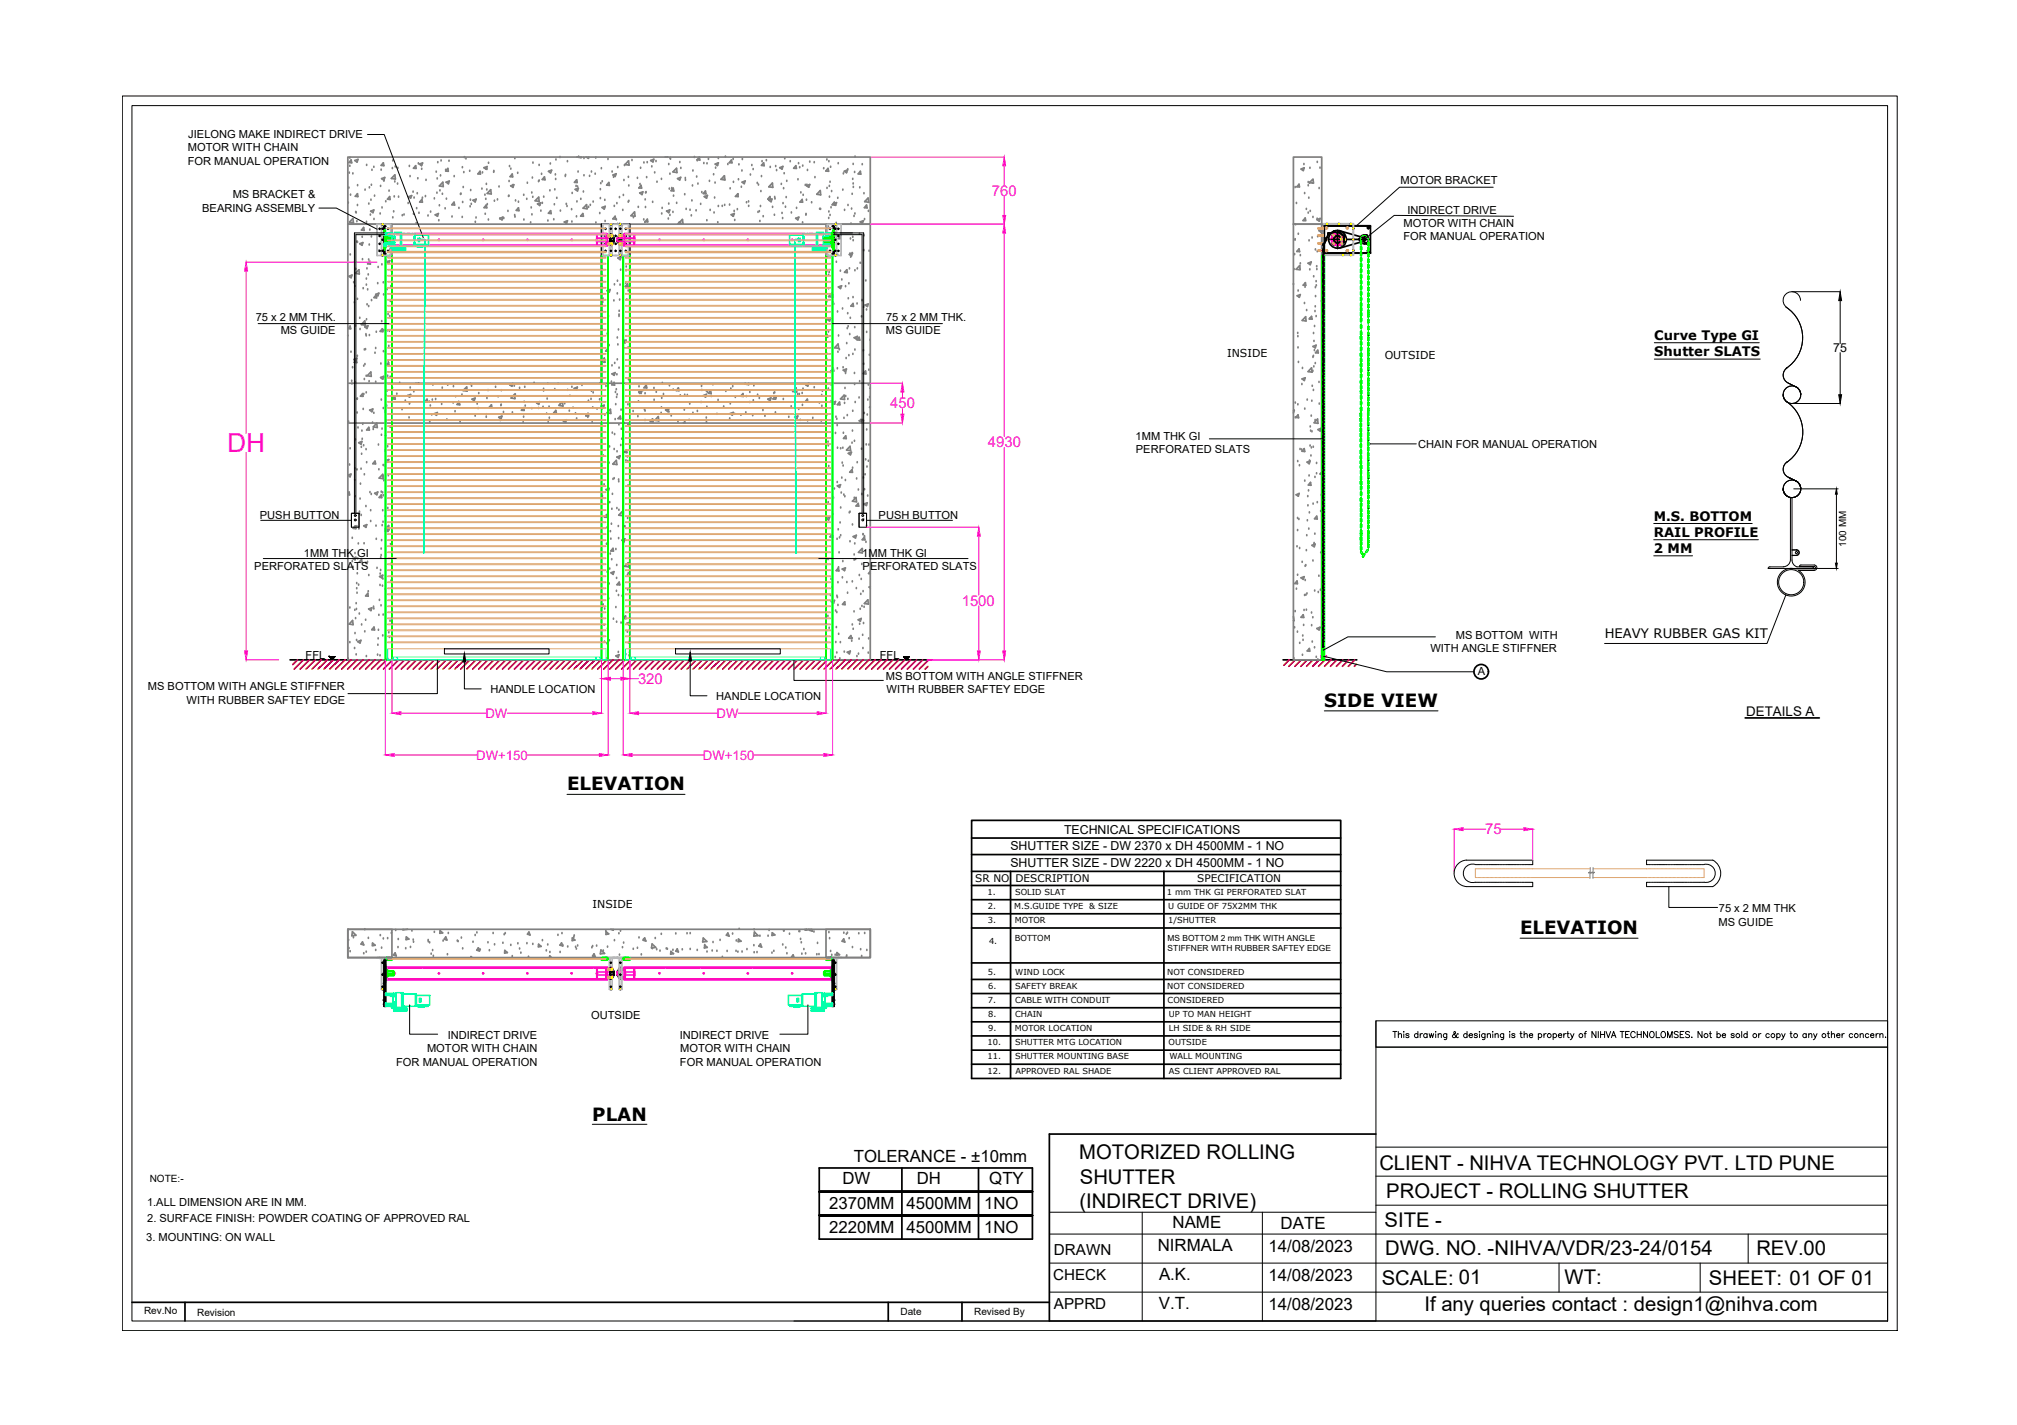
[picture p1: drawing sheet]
<svg xmlns="http://www.w3.org/2000/svg" width="297mm" height="210mm" viewBox="0 0 297 210" stroke-linecap="round" stroke-linejoin="round" font-family="sans-serif">
<defs><g id="words">
<text font-size="3.9" fill="#f0f" x="33.4" y="66.6">DH</text>
<g font-size="3">
<text x="158.9" y="170.8">MOTORIZED ROLLING</text>
<text x="203.1" y="172.3">CLIENT - NIHVA TECHNOLOGY PVT. LTD PUNE</text>
<text x="159" y="177.9">(INDIRECT DRIVE)</text>
<text x="159" y="174.3">SHUTTER</text>
<text x="204.2" y="176.4">PROJECT - ROLLING SHUTTER</text>
<text x="203.9" y="180.7">SITE -</text>
<text x="204" y="184.9">DWG. NO. -NIHVA/VDR/23-24/0154</text>
<text x="258.7" y="184.9">REV.00</text>
<text x="203.5" y="189.2">SCALE: 01</text>
<text x="230.4" y="189.2">WT:</text>
<text x="251.7" y="189.2">SHEET: 01 OF 01</text>
<text x="209.8" y="193.1">If any queries contact : design1@nihva.com</text>
</g>
<g font-size="2.7">
<text x="195" y="104.1">SIDE VIEW</text>
<text x="83.5" y="116.4">ELEVATION</text>
<text x="223.9" y="137.6">ELEVATION</text>
<text x="87.2" y="165.1">PLAN</text>
</g>
<g font-size="2.5">
<text x="125.7" y="171.2">TOLERANCE - ±10mm</text>
<text x="122.1" y="178.1">2370MM</text>
<text x="124.1" y="174.4">DW</text>
<text x="133.5" y="178.1">4500MM</text>
<text x="135" y="174.4">DH</text>
<text x="144.9" y="178.1">1NO</text>
<text x="145.7" y="174.4">QTY</text>
<text x="122.1" y="181.6">2220MM</text>
<text x="133.5" y="181.6">4500MM</text>
<text x="144.9" y="181.6">1NO</text>
<text x="170.5" y="184.3">NIRMALA</text>
<text x="172.7" y="180.9">NAME</text>
<text x="186.8" y="184.4">14/08/2023</text>
<text x="188.6" y="181">DATE</text>
<text x="170.7" y="188.6">A.K.</text>
<text x="186.8" y="188.6">14/08/2023</text>
<text x="170.7" y="192.9">V.T.</text>
<text x="186.8" y="192.9">14/08/2023</text>
</g>
<g font-size="2.2" fill="#f0f">
<text x="146.1" y="28.9">760</text>
<text x="131.1" y="60.2">450</text>
<text x="145.5" y="65.9">4930</text>
<text x="141.6" y="89.2">1500</text>
<text x="94" y="100.7">320</text>
<text x="218.7" y="122.9">75</text>
</g>
<g font-size="2.2">
<text x="155.2" y="184.8">DRAWN</text>
<text x="155.1" y="188.6">CHECK</text>
<text x="155.2" y="192.8">APPRD</text>
</g>
<text font-size="2" x="257.2" y="105.5">DETAILS A</text>
<g font-size="1.9">
<text x="243.6" y="50.1">Curve Type GI</text>
<text x="243.6" y="52.5">Shutter SLATS</text>
<text x="243.5" y="76.7">M.S. BOTTOM</text>
<text x="243.5" y="79.1">RAIL PROFILE</text>
<text x="243.5" y="81.4">2 MM</text>
<text x="236.3" y="94">HEAVY RUBBER GAS KIT</text>
</g>
<g font-size="1.9" fill="#f0f">
<text x="71.5" y="105.7">DW</text>
<text x="105.5" y="105.7">DW</text>
<text x="70.1" y="111.9">DW+150</text>
<text x="103.5" y="111.9">DW+150</text>
</g>
<g font-size="1.8">
<text x="270" y="51.9">75</text>
<text x="148.8" y="125.2">SHUTTER SIZE - DW 2370 x DH 4500MM - 1 NO</text>
<text x="156.7" y="122.9">TECHNICAL SPECIFICATIONS</text>
<text x="148.8" y="127.7">SHUTTER SIZE - DW 2220 x DH 4500MM - 1 NO</text>
</g>
<g font-size="1.6">
<text x="27.7" y="22.3">MOTOR WITH CHAIN</text>
<text x="27.7" y="20.3">JIELONG MAKE INDIRECT DRIVE</text>
<text x="27.6" y="24.2">FOR MANUAL OPERATION</text>
<text x="34.3" y="29.2">MS BRACKET &amp;</text>
<text x="206.3" y="27.1">MOTOR BRACKET</text>
<text x="29.8" y="31.2">BEARING ASSEMBLY</text>
<text x="206.7" y="33.4">MOTOR WITH CHAIN</text>
<text x="206.7" y="35.4">FOR MANUAL OPERATION</text>
<text x="207.3" y="31.5">INDIRECT DRIVE</text>
<text x="37.7" y="47.3">75 x 2 MM THK.</text>
<text x="130.5" y="47.3">75 x 2 MM THK.</text>
<text x="41.3" y="49.2">MS GUIDE</text>
<text x="130.5" y="49.2">MS GUIDE</text>
<text x="180.7" y="52.5">INSIDE</text>
<text x="203.9" y="52.9">OUTSIDE</text>
<text x="167.2" y="64.8">1MM THK GI</text>
<text x="167.3" y="66.8">PERFORATED SLATS</text>
<text x="208.9" y="66">CHAIN FOR MANUAL OPERATION</text>
<text x="38.3" y="76.5">PUSH BUTTON</text>
<text x="129.4" y="76.5">PUSH BUTTON</text>
<text x="37.4" y="84">PERFORATED SLATS</text>
<text x="44.8" y="82">1MM THK GI</text>
<text x="127" y="82">1MM THK GI</text>
<text x="127" y="84">PERFORATED SLATS</text>
<text x="214.4" y="94.1">MS BOTTOM WITH</text>
<text x="21.8" y="101.7">MS BOTTOM WITH ANGLE STIFFNER</text>
<text x="45" y="97.1">FFL</text>
<text x="129.6" y="97.1">FFL</text>
<text x="130.5" y="100.2">MS BOTTOM WITH ANGLE STIFFNER</text>
<text x="210.7" y="96.1">WITH ANGLE STIFFNER</text>
<text x="217.7" y="99.4">A</text>
<text x="27.5" y="103.7">WITH RUBBER SAFTEY EDGE</text>
<text x="72.2" y="102.1">HANDLE LOCATION</text>
<text x="105.5" y="103.1">HANDLE LOCATION</text>
<text x="130.6" y="102.2">WITH RUBBER SAFTEY EDGE</text>
<text x="87.3" y="133.8">INSIDE</text>
<text x="253.1" y="136.4">MS GUIDE</text>
<text x="253.1" y="134.4">75 x 2 MM THK</text>
<text x="62.9" y="155">MOTOR WITH CHAIN</text>
<text x="65.9" y="153.1">INDIRECT DRIVE</text>
<text x="87.1" y="150.1">OUTSIDE</text>
<text x="100.1" y="153.1">INDIRECT DRIVE</text>
<text x="100.2" y="155">MOTOR WITH CHAIN</text>
<text x="58.3" y="157">FOR MANUAL OPERATION</text>
<text x="100.1" y="157">FOR MANUAL OPERATION</text>
<text x="21.7" y="177.6">1.ALL DIMENSION ARE IN MM.</text>
<text x="21.5" y="182.8">3. MOUNTING: ON WALL</text>
<text x="21.7" y="180">2. SURFACE FINISH: POWDER COATING OF APPROVED RAL</text>
</g>
<g font-size="1.5">
<text x="271.9" y="80.5" transform="rotate(-90 271.9 80.5)">100 MM</text>
<text x="143.6" y="130">SR NO</text>
<text x="149.5" y="130">DESCRIPTION</text>
<text x="176.3" y="130">SPECIFICATION</text>
<text x="22.1" y="174.1">NOTE:-</text>
<text x="21.2" y="193.6">Rev.No</text>
<text x="29" y="193.8">Revision</text>
<text x="132.6" y="193.6">Date</text>
<text x="143.5" y="193.6">Revised By</text>
</g>
<g font-size="1.2">
<text x="145.4" y="131.8">1.</text>
<text x="149.5" y="131.8">SOLID SLAT</text>
<text x="171.9" y="131.8">1 mm THK GI PERFORATED SLAT</text>
<text x="145.5" y="133.9">2.</text>
<text x="145.5" y="136">3.</text>
<text x="149.4" y="133.9">M.S.GUIDE TYPE</text>
<text x="149.5" y="136">MOTOR</text>
<text x="160.4" y="133.9">&amp; SIZE</text>
<text x="172" y="136">1/SHUTTER</text>
<text x="172" y="133.9">U GUIDE OF 75X2MM THK</text>
<text x="145.5" y="143.6">5.</text>
<text x="145.6" y="139.1">4.</text>
<text x="149.5" y="138.6">BOTTOM</text>
<text x="149.5" y="143.6">WIND LOCK</text>
<text x="171.9" y="143.6">NOT CONSIDERED</text>
<text x="171.9" y="138.6">MS BOTTOM 2 mm THK WITH ANGLE</text>
<text x="172" y="140.1">STIFFNER WITH RUBBER SAFTEY EDGE</text>
<text x="145.5" y="147.7">7.</text>
<text x="145.5" y="145.6">6.</text>
<text x="145.5" y="149.8">8.</text>
<text x="149.5" y="145.6">SAFETY BREAK</text>
<text x="149.5" y="147.7">CABLE WITH CONDUIT</text>
<text x="149.5" y="149.8">CHAIN</text>
<text x="171.9" y="145.6">NOT CONSIDERED</text>
<text x="172" y="147.7">CONSIDERED</text>
<text x="172.1" y="149.8">UP TO MAN HEIGHT</text>
<text x="145.4" y="154">10.</text>
<text x="145.5" y="151.9">9.</text>
<text x="149.5" y="151.9">MOTOR LOCATION</text>
<text x="149.5" y="154">SHUTTER MTG LOCATION</text>
<text x="172.1" y="154">OUTSIDE</text>
<text x="172.1" y="151.9">LH SIDE &amp; RH SIDE</text>
<text x="145.4" y="156">11.</text>
<text x="145.4" y="158.1">12.</text>
<text x="149.5" y="156.1">SHUTTER MOUNTING BASE</text>
<text x="149.5" y="158.1">APPROVED RAL SHADE</text>
<text x="172.1" y="158.1">AS CLIENT APPROVED RAL</text>
<text x="172.2" y="156.1">WALL MOUNTING</text>
</g>
</g></defs>
<!-- layer: 0 -->
<g fill="none" stroke="#808080" stroke-width=".25">
<path d="M51.2 23.1h77v9.9h-77zM51.3 29.9h.1M51.4 27.7h.1M51.4 25.5h.1M51.5 23.3h.1M51.5 24.5h.1M51.6 37.5h.1M51.6 28.7h.1M51.7 23.6l.1 .4-.4-.1zM52 25.6h.1M52 32.2v.6l-.5-.1zM52.3 23.6l.4-.1-.1 .4z"/>
<path d="M52.4 31.3h.1M52.4 39.7h.1M52.5 31.4h.1M52.6 32.7h.1M52.6 35.6h.1M52.6 30.3h.1M52.6 35.7h.1M52.6 28.5l.1 .5-.4-.1zM52.7 27.3h.1M52.9 39.7v.7l-.6-.1zM53 35.9l.4-.2-.1 .4zM53.3 34.9h.1"/>
<path d="M53.4 38.2h.1M53.6 33.5v.4h-.4zM53.8 28h.1M54 32.7h.1M54 24.4h.1M54 39.6h.1M54.3 38.3h.1M54.3 30.1h.1M54.4 36.1h.1M54.4 27.7h.1M54.5 33.9h.1M54.5 38.5v.4h-.4z"/>
<path d="M54.5 31.7h.1M54.6 31.1l.5-.2-.2 .4zM54.6 29.5h.1M54.7 27.3h.1M54.7 34.9h.1M54.8 25.1h.1M55.1 24.6h.1M55.1 32.3h.1M55.2 28.9h.1M55.7 39.4h.1M55.8 37h.1M56 31.5h.1"/>
<path d="M56 27.5h.1M56.1 35.8h.1M56.1 25.1h.1M56.2 26.3l.5-.2-.2 .4zM56.2 39h.1M56.3 30.6h.1M56.5 24v.4h-.4zM56.5 35.1h.1M56.5 26.7h.1M56.8 29.7h.1M56.9 38.4h.1M56.9 38.6l.5-.2-.1 .4z"/>
<path d="M57.3 28.2h.1M57.4 29v.4l-.3-.1zM57.4 36.8h.1M57.5 34.4h.1M57.8 24.8h.1M57.8 32.1h.1M57.8 23.7h.1M58 31.2h.1M58.1 29h.1M58.1 26.8h.1M58.1 25.8l.1 .6-.6-.1zM58.2 24.6h.1"/>
<path d="M58.5 27.1h.1M58.6 24.8h.1M58.7 29h.1M59.2 31.8h.1M59.5 31.7h.1M60.1 30h.1M60.2 29l.4-.2-.1 .4zM60.3 24.5h.1M60.4 26h.1M60.8 28.3h.1M60.9 31.6h.1M61 29.2h.1"/>
<path d="M61.2 24.4l.1 .4h-.4zM61.3 32.9h.1M61.4 30.7h.1M61.4 28.5h.1M61.5 26.3h.1M61.6 24.1h.1M61.7 31.4h.1M61.8 24.2l.4-.2-.1 .4zM62.1 24.9h.1M62.1 29.4l.1 .4h-.4zM62.2 29.2h.1M62.7 29h.1"/>
<path d="M62.7 26.6h.1M63 31.8h.1M63.4 31.2h.1M64 29.3h.1M64.1 31.6l.5-.1-.2 .4zM64.2 25.4h.1M64.3 28.4h.1M64.4 26.4h.1M64.5 24h.1M64.6 32.5h.1M64.7 30.3h.1M64.8 28.1h.1"/>
<path d="M64.9 25.9h.1M65 23.7h.1M65.2 28.6h.1M65.2 26.8l.1 .7-.6-.1zM65.6 30.8h.1M65.6 25.1h.1M65.7 26.8l.5-.1-.2 .4zM65.7 29.3h.1M66 24.8v.4h-.4zM66.1 23.7h.1M66.6 32h.1M66.9 29.8l.1 .4h-.5z"/>
<path d="M66.9 26h.1M67.6 30.7h.1M67.8 28.6h.1M67.9 28.6h.1M68.1 32h.1M68.1 24.7h.1M68.1 29.8h.1M68.2 27.6h.1M68.3 25.4h.1M68.4 23.2h.1M68.6 23.4h.1M69.2 25.2h.1"/>
<path d="M69.2 30.5h.1M69.3 29.5h.1M69.3 28.1h.1M69.4 30.1h.1M69.7 29.5l.4-.2-.1 .4zM70 32.7h.1M70.1 32.1h.1M70.7 25.2l.1 .4h-.4zM71 27.9h.1M71.1 25.5h.1M71.3 24.7l.4-.2-.1 .4zM71.4 28.7h.1"/>
<path d="M71.5 31.6h.1M71.5 29.4h.1M71.6 30.2l.1 .4h-.4zM71.6 27.2h.1M71.7 28h.1M71.7 25h.1M71.8 30.1h.1M71.9 32.4h.1M71.9 24h.1M72.3 27.9v.7l-.5-.1zM72.7 25.4h.1M72.7 25.3h.1"/>
<path d="M72.8 29.6h.1M73.3 29.4h.1M73.5 27.5h.1M73.6 32.2l.5-.2-.2 .4zM73.6 32.3h.1M74.2 32.2h.1M74.8 31.1h.1M74.9 28.9h.1M75 28.9h.1M75 26.7h.1M75 24.5h.1M75.2 27.4l.5-.2-.2 .4z"/>
<path d="M75.2 24.9h.1M75.4 25.6l.1 .5-.4-.1zM75.5 27.3h.1M75.8 31.8h.1M75.8 23.4h.1M75.8 32h.1M75.9 29.6h.1M76.2 25.5h.1M76.3 29.8h.1M76.3 30.6l.1 .4h-.4zM77.1 28.8h.1M77.2 32.4h.1"/>
<path d="M77.6 29.4h.1M77.7 27h.1M78.1 32.8h.1M78.2 30.6h.1M78.3 28.4h.1M78.3 31.6h.1M78.4 26.2h.1M78.5 29.1h.1M78.5 24h.1M78.8 29.6l.5-.6 .1 .7zM79.2 30l.4-.1-.1 .4zM79.3 26.8h.1"/>
<path d="M79.4 24.4h.1M79.4 26.6h.1M79.7 31.1h.1M79.8 25.7h.1M79.9 30h.1M80.1 29h.1M80.2 26.1l.1 .4-.4-.1zM80.7 32.6h.1M80.8 25.2l.4-.1-.1 .4-.3-.2M81 28.1h.1M81 24.2h.1M81.1 31l.1 .5-.4-.1z"/>
<path d="M81.6 32.4h.1M81.6 30.2h.1M81.7 28h.1M81.8 25.8h.1M81.8 26.4h.1M81.9 23.6h.1M82 29.2h.1M82.5 23.2h.1M82.5 31.1h.1M83.1 32.7l.5-.2-.2 .4zM83.2 26h.1M83.3 25.8h.1"/>
<path d="M83.4 30.1h.1M83.5 30.4h.1M83.6 23.8h.1M84.2 30.9h.1M84.2 32.7h.1M84.3 28.5h.1M84.7 27.9l.5-.2-.2 .4zM84.8 27.5h.1M84.9 31.9h.1M84.9 26.5l.1 .4h-.4zM85 29.7h.1M85 23.1l.6 .1v-.1"/>
<path d="M85 27.5h.1M85.1 25.3h.1M85.2 23.1h.1M85.5 29.4h.1M85.8 31.5l.1 .4-.4-.1zM85.9 28.3h.1M86 25.9h.1M86 23.3h.1M86.4 23.1l.3 .2v-.2M86.4 30.1l.1 .7-.6-.1zM86.7 30.5h.1M86.8 26h.1"/>
<path d="M86.9 30.2h.1M87.1 25.3h.1M87.4 29.8h.1M87.7 25.7h.1M87.7 23.3h.1M87.8 32.9h.1M88.3 31.5h.1M88.4 29.3h.1M88.4 27.9h.1M88.5 27.1h.1M88.6 24.8h.1M88.7 39.8h.1"/>
<path d="M88.7 35.2h.1M88.7 30.6l.4-.2-.1 .4zM88.7 26.8h.1M89 35h.1M89.1 29.5h.1M89.1 32.6h.1M89.5 23.5h.1M89.7 26.9v.4h-.4zM89.8 37.3h.1M89.9 34.8v.2M89.9 35.6v.2M90 34.6h.1"/>
<path d="M90 34.9v.1M90 35.6v.1M90 36.4h.1M90 34.9h.1M90 35.7h.1M90.1 34.9h.1M90.1 35.7h.1M90.1 25.3h.1M90.1 34.9v.1M90.1 35.6v.1M90.2 34.8v.2M90.2 35.6v.2"/>
<path d="M90.3 25.8l.4-.2-.1 .4zM90.4 26.1h.1M90.5 30.4h.1M90.6 31.9l.1 .4-.4-.1zM90.8 32.4h.1M90.8 30h.1M91 33h.1M91 24.7h.1M91 38l.5-.2-.2 .4zM91.1 34.8v.2M91.1 35.6v.2M91.2 34.9v.1"/>
<path d="M91.2 35.6v.1M91.2 37.5h.1M91.2 29.1h.1M91.2 34.9h.1M91.2 35.7h.1M91.3 33h.1M91.3 34.9h.1M91.3 34.6h.1M91.3 35.7h.1M91.3 34.9v.1M91.3 35.6v.1M91.4 39.8h.1"/>
<path d="M91.4 37.3h.1M91.4 34.8v.2M91.4 35.6v.2M91.5 37.6h.1M91.5 36.8l.1 .5-.4-.1zM91.5 34.7h.1M91.6 35.4h.1M91.7 33.2h.1M91.7 31h.1M91.8 28.8h.1M91.9 26.6h.1M92 24.4h.1"/>
<path d="M92.2 39.9h.1M92.2 39.3h.1M92.5 29.8h.1M92.5 34.5h.1M92.5 26.1h.1M92.6 23.7v.6l-.5-.1zM92.6 27.4h.1M92.6 29.7h.1M92.8 33.2h-.2l.2 .1M93.1 23.6h.1M93.3 32.1h.1M93.5 31.2v.7l-.6-.1z"/>
<path d="M93.9 26.3h.1M94 30.5h.1M94.2 28.4l.5-.1-.1 .4zM94.3 27.2h.1M94.3 24.8h.1M94.4 27.3l.1 .4h-.4zM94.8 32.4h.1M94.8 24h.1M95 32.8h.1M95 29.4h.1M95.1 30.6h.1M95.1 28.4h.1"/>
<path d="M95.2 26.2h.1M95.3 24h.1M95.3 32.3l.1 .4h-.4zM95.8 23.6l.5-.1-.1 .4zM96 24.6h.1M96.1 29.8h.1M96.4 25.5h.1M96.6 23.8h.1M96.8 26.8h.1M97.4 26.4h.1M97.5 31.5h.1M97.5 30.7h.1"/>
<path d="M98 23.1h.3M98.2 31.1l.4-.2-.1 .4zM98.4 32.3h.1M98.5 30.1h.1M98.5 24.2h.1M98.6 27.9h.1M98.7 25.7h.1M98.7 31.7h.1M98.7 23.3h.1M98.7 23.5h.1M98.9 27.8h.1M99.1 31.3h.1"/>
<path d="M99.1 25.3l.5-.5 .1 .6zM99.1 27.7l.1 .4h-.4zM99.2 28.9h.1M99.7 30h.1M99.8 26.3l.4-.2-.1 .4zM99.8 33l.3-.3v.3M100.1 23.9h.1M100.3 24.8h.1M100.5 32.3l.1 .7-.6-.1zM100.8 28.7h.1M100.9 26.3h.1M100.9 26.6h.1"/>
<path d="M101 30.8h.1M101.6 31h.1M101.8 31.8h.1M101.9 29.6h.1M102 27.4h.1M102 25.2h.1M102.3 23.2h.1M102.5 31.1h.1M102.6 26.1h.1M102.7 23.7h.1M102.8 27.1h.1M103 23.2l.1 .4-.4-.1z"/>
<path d="M103.2 30.1h.1M103.4 28.4h.1M103.7 24.1h.1M103.7 29l.5-.2-.1 .4zM103.9 28.1l.1 .5-.4-.1zM104.1 32.5h.1M104.1 24.1h.1M104.3 23.5h.1M104.5 26.7h.1M104.6 31h.1M105.1 25.7h.1M105.2 31.4h.1"/>
<path d="M105.2 29.2h.1M105.3 27h.1M105.3 24.2l.5-.2-.1 .4zM105.4 24.8h.1M105.7 32.8h.1M105.8 30.4h.1M105.8 23.3h.1M106.4 30.4h.1M106.6 26.5h.1M106.7 25.9l.1 .6-.6-.1zM106.7 30.2h.1M106.8 23.1h.1"/>
<path d="M107.2 24.2h.1M107.4 30.2h.1M107.5 27.8h.1M107.7 31.6l.4-.1-.1 .4zM107.7 23.6l.1 .4h-.4zM108 31.9h.1M108 23.5h.1M108 26.9h.1M108.1 31.1h.1M108.2 32.5h.1M108.6 30.9h.1M108.6 28.6l.1 .4-.4-.1z"/>
<path d="M108.7 28.7h.1M108.8 26.5h.1M108.8 24.3h.1M109.2 27.6h.1M109.3 25.2h.1M109.3 26.8l.4-.2-.1 .5zM109.3 23.5h.1M109.9 29.9h.1M110.2 29.7h.1M110.3 30.4h.1M110.5 25.8h.1M110.7 24.4h.1"/>
<path d="M110.9 25h.1M111.5 27h.1M111.6 31.3h.1M111.7 27.3h.1M111.8 31.2h.1M111.9 32.6h.1M112 30.4h.1M112.1 28.2h.1M112.1 26h.1M112.2 23.8h.1M112.4 31.9h.1M112.5 24v.4h-.4z"/>
<path d="M112.9 23.7h.1M113.2 29.5l.5-.2-.1 .4zM113.4 29l.1 .4-.4-.1zM113.4 24.7h.1M113.7 27l.1 .6-.6-.1zM113.8 30.5h.1M114 31.7h.1M114.1 29.1h.1M114.1 29.3h.1M114.2 24.5h.1M114.4 25.1h.1M114.8 24.7l.5-.2-.1 .4z"/>
<path d="M115.1 27.2h.1M115.2 31.4h.1M115.3 32.2h.1M115.3 30h.1M115.4 27.8h.1M115.5 25.6h.1M115.6 23.4h.1M115.7 30.5h.1M115.8 29.1h.1M115.9 26.7h.1M116.4 23.8h.1M116.5 31.4h.1"/>
<path d="M117.2 32.2l.4-.2-.1 .4zM117.2 24.4l.1 .4h-.4zM117.3 30.7h.1M117.5 26.5h.1M117.6 24.1h.1M117.8 24.7h.1M117.9 28.4h.1M118.1 29.4l.1 .4h-.4zM118.2 32.8h.1M118.2 24.5h.1M118.3 28.8h.1M118.6 27.3h.1"/>
<path d="M118.7 31.7h.1M118.7 31.6h.1M118.8 29.5h.1M118.8 27.4l.5-.2-.2 .4zM118.8 27.3h.1M118.9 25.1h.1M119.3 23.9h.1M119.5 29.9h.1M119.9 24h.1M120 26.2h.1M120.7 30.8h.1M120.8 28.1l.1 .6-.6-.1z"/>
<path d="M120.8 30.8h.1M121.3 24.8h.1M121.6 35.6l.2 .6h-.2M121.8 23.6h.1M121.8 37.7h.1M121.8 36.1h.1M121.8 27.7h.1M121.8 37.8h.1M121.9 35.6h.1M121.9 24.8l.1 .4h-.4zM122 33.4h.1M122 32.2h.1"/>
<path d="M122.1 31.2h.1M122.1 23.8h.1M122.1 27.5h.1M122.2 29h.1M122.2 26.8h.1M122.2 31.7h.1M122.3 24.6h.1M122.4 30.6h.1M122.5 28.2h.1M122.7 30l.5-.2-.1 .4zM122.9 29.8v.4h-.3zM123.1 34.4h.1"/>
<path d="M123.1 32.9h.1M123.2 38.6h.1M123.4 37.6h.1M123.4 29.2h.1M123.4 24.1h.1M123.8 39.9h.1M123.8 34.8l.1 .4-.4-.1zM123.8 37.5h.1M124.1 28h.1M124.2 25.6h.1M124.3 25.2l.5-.2-.1 .4zM124.4 31h.1"/>
<path d="M124.7 39.7l.1 .5-.4-.1zM124.8 25h.1M124.9 30.3h.1M125.1 37.5l.4-.2-.1 .4zM125.1 39.6h.1M125.2 37.4h.1M125.2 35.2h.1M125.3 37.9h.1M125.3 33h.1M125.4 30.8h.1M125.5 28.6h.1M125.5 37.3h.1"/>
<path d="M125.6 26.4h.1M125.6 34.9h.1M125.6 24.2h.1M125.6 35.5h.1M125.6 27.1h.1M125.7 27.6h.1M125.8 31.9h.1M125.9 25.4h.1M125.9 39.9h.1M125.9 31.5h.1M125.9 23.1h.1M126.3 39.6h.1"/>
<path d="M126.6 34.5h.1M126.6 27.7h.1M126.7 38.8h.1M126.7 32.7l.4-.2-.1 .4zM126.7 25.2l.1 .5-.4-.1zM127 24.3h.1M127.2 36.9h.1M127.2 34.7h.1M127.2 28.5h.1M127.3 32.3h.1M127.6 30.2l.1 .4h-.4zM127.8 29.2l.1 .6-.6-.1z"/>
<path d="M127.9 31.1h.1M128 37h.1M190.5 33h4.1v64.2h-4.1zM190.5 23.1h4.1v9.9h-4.1zM190.6 39.7h.1M190.6 37.5h.1M190.7 35.4h.1M190.7 35.3h.1M190.7 27.6h.1M190.8 33.1h.1M190.9 30h.1M191.2 34.5h.1"/>
<path d="M191.3 36.7l.1 .4-.4-.1zM191.3 27.1l.1 .4h-.4zM191.4 39.1l.1 .7-.6-.1zM191.5 37.7h.1M191.5 38.9h.1M191.6 24.9l.5-.2-.2 .4-.3-.2M191.9 25.1h.1M192 24.2h.1M192.1 28.5h.1M192.2 32.1l.1 .4h-.4zM192.4 30.8h.1M192.6 38.8l.5-.2-.1 .4z"/>
<path d="M192.7 31.4h.1M192.7 27.4h.1M192.7 26.9h.1M192.7 29.2h.1M192.8 35.5h.1M192.8 27h.1M192.9 39.8h.1M192.9 24.8h.1M193 31.1h.1M193.2 35.1h.1M193.4 26.4v.6l-.6-.1zM193.4 32h.1"/>
<path d="M193.7 36.8h.1M193.9 39.3h.1M193.9 39.7h.1M194 32.4l.4-.2-.1 .4zM194 32.3h.1M194 37.1h.1M194 23.9h.1M194.1 34.9h.1M194.3 27.8h.1M194.4 24.8h.1M194.6 33.8l-.4 .2 .4 .2v-.2M197.5 34.9l.1 .3"/>
<path d="M197.6 35.3l-.1 .3M197.7 35.2v.1v-.1M51.2 49.5h.1M51.2 56.5h77M51.4 40.7l.4-.2-.1 .4zM51.6 48v.4h-.4zM51.7 51.9h.1M51.8 56.2h.1M51.8 56.6h.1M51.9 54.2h.1M52.1 41.6h.1M52.1 53l.5-.2-.2 .4z"/>
<path d="M52.2 44.6h.1M52.3 42.2h.1M52.3 56.4h.1M52.4 48h.1M52.5 53l.1 .4h-.4zM52.6 58.8h.1M52.6 52.5h.1M52.6 44.1h.1M53 46.9h.1M53 48.5h.1M53.4 58l.1 .4h-.4zM53.5 42.5h.1"/>
<path d="M53.6 58.1h.1M53.6 53.9h.1M53.7 55.9h.1M53.7 51.5h.1M53.7 47.3l.1 .6-.6-.1zM53.7 48.2l.5-.2-.2 .4zM53.7 53.7h.1M53.8 51.5h.1M53.9 49.3h.1M53.9 55.4h.1M53.9 57.9h.1M53.9 49.5h.1"/>
<path d="M54 42h.1M54 41.1h.1M54 47.1h.1M54.1 44.9h.1M54.1 42.7h.1M54.2 40.5h.1M54.3 45.1h.1M54.4 56.2h.1M54.4 49.4h.1M54.6 54.8l.1 .6h-.6zM54.7 44.3h.1M55.2 52h.1"/>
<path d="M55.3 51.3h.1M55.3 56.3h.1M55.3 43.4l.5-.2-.2 .4zM55.4 43.5l.1 .4-.4-.1zM55.4 48.9h.1M55.6 41.8h.1M56 55.6l.5-.2-.1 .4zM56.1 53.6h.1M56.2 58.9h.1M56.2 55.8h.1M56.2 47.4h.1M56.3 48.4l.1 .5-.4-.1z"/>
<path d="M56.5 41.7h.1M56.5 51.8h.1M56.5 43.4h.1M56.5 48.7h.1M56.8 58.3h.1M56.9 59.8h.1M57 57.6h.1M57 42.7h.1M57.1 48.7h.1M57.1 55.4h.1M57.2 46.3h.1M57.2 53.2h.1"/>
<path d="M57.2 53.4l.1 .4h-.4l.3-.4M57.3 51h.1M57.3 48.8h.1M57.4 46.6h.1M57.5 55.6h.1M57.5 44.4h.1M57.6 42.2h.1M57.7 40h.1M57.7 56.5v-23.5h-6.5v64.2h6.5v-34.9M57.7 50.8v.1M57.8 57.2h.1M58.1 58.4l.1 .4h-.4z"/>
<path d="M58.4 58.1h.1M58.9 56.5h.1M59.7 59.1h.1M60 58.3l.5-.2-.2 .4zM60.3 59.5h.1M60.3 59.4h.1M60.4 57.2h.1M60.9 57.7h.1M61.2 56.5h.5M61.6 56.5h.1M62.4 56.6h.1M62.9 58.8l.1 .4h-.4z"/>
<path d="M63.2 59.2h.1M63.4 59.8h.1M63.7 58.9h.1M63.8 56.7h.1M64.2 58.8h.1M65 59.6h.1M65.1 57.2h.1M65.9 56.7h.1M66.7 59.4h.1M66.8 57h.1M67.1 58.4h.1M67.5 59.2h.1"/>
<path d="M67.6 59.2l.1 .4h-.4zM68 58.2h.1M68.2 57.5l.5-.5 .1 .6zM69.3 56.6h.1M69.4 56.9h.1M69.5 58.8l.5-.2-.2 .4zM70.3 59.5h.1M70.5 58h.1M71.7 58.7h.1M71.9 57.5h.1M72.4 59.6l.1 .4h-.4zM73 57h.1"/>
<path d="M73.4 58.5h.1M73.8 59.8h.1M73.8 59.7h.1M73.8 57.6h.1M75.1 56.7l.4-.2-.1 .4zM75.7 56.9h.1M75.8 58.1v.6l-.5-.1zM75.9 58.1h.1M76.5 57.2h.1M77.2 59.2h.1M77.3 57h.1M77.3 59.8h.1"/>
<path d="M78.7 56.5h.1M79 59.3l.5-.1-.2 .4zM80 60h.1M80.1 57.6h.1M80.1 57.3h.1M80.6 58.8h.1M80.7 56.6h.1M80.9 60h.1M81.7 57.4h.1M82.2 56.6h.1M82.5 59.6h.1M82.8 59.2l.1 .6-.6-.1z"/>
<path d="M83.2 59.5h.1M83.6 57.5h.1M83.9 58.4h.1M84.2 57h.1M84.6 57.2l.4-.2-.1 .4zM85.7 56.8h.1M86.7 59.1h.1M87 58.8h.1M87.1 57.6h.1M87.4 57.9h.1M88.3 58.9h.1M88.4 56.5h.1"/>
<path d="M88.5 59.9l.5-.2-.2 .4zM88.6 46.4h.1M88.6 46.4l.1 .4h-.1M88.6 53.2l.4-.5 .1 .7-.5-.1M88.6 51.9h.1M88.6 43.5h.1M88.7 46.9h.1M88.8 44.6h.1M88.8 44h.1M89.2 56.9h.1M89.4 42.8l.5-.1-.2 .3zM89.4 49.2h.1"/>
<path d="M89.5 51.4l.1 .4-.4-.1zM89.6 46.6h.1M89.7 50.9h.1M90 56.3h.1M90.1 53.9h.1M90.1 55.1l.5-.2-.2 .4zM90.4 44.3h.1M90.4 56.3l.1 .4h-.4zM90.5 42h.1M90.5 53.5h.1M90.6 57.8h.1M90.7 59.6h.1"/>
<path d="M90.8 57.4h.1M90.8 58.5h.1M90.8 55.2h.1M90.9 58.2h.1M90.9 53h.1M90.9 43.3h.1M90.9 49.8h.1M90.9 41.4h.1M91 50.8h.1M91.1 48.6h.1M91.2 46.4h.1M91.2 46.6h.1"/>
<path d="M91.2 54.2h.1M91.2 45.8h.1M91.2 44.2h.1M91.3 42h.1M91.7 50.3l.5-.2-.1 .4zM91.8 53.7h.1M91.8 50.2h.1M91.9 51.3h.1M92.1 41.7h.1M92.3 44.2h.1M92.4 41.8l.1 .4h-.4zM92.5 59.6h.1"/>
<path d="M92.5 51.2h.1M92.5 42.9h.1M92.6 55.9h.1M92.8 57.1h.1M94 59.2h.1M94.1 57.7l.4-.1-.1 .4zM94.1 57h.1M94.2 58h.1M94.7 57.5h.1M95 58h.1M95.2 56.7l.1 .5-.5-.1zM96.3 57.2h.1"/>
<path d="M96.3 58.9h.1M96.6 57.8h.1M97.5 58.7h.1M97.5 56.5h.1M97.7 58.1h.1M98.6 56.8h.1M99.1 57.4h.1M99.8 57.4h.1M99.9 57.2l.1 .4-.4-.1zM100.2 58.3h.1M100.8 58.2h.1M101.2 58.3h.1"/>
<path d="M101.6 59.5h.1M103.3 59.3h.1M103.3 56.9h.1M103.4 57.5h.1M103.6 58.3l.4-.2-.1 .4zM104 57.6h.1M104.1 60h.1M104.2 57.8h.1M104.6 57.6l.1 .4-.4-.1zM104.8 58.4h.1M105 56.7h.1M105.7 59h.1"/>
<path d="M106.6 59.9h.1M106.9 57.7h.1M107.5 59.5h.1M107.6 57.3h.1M107.9 57h.1M108.3 58.5h.1M109.4 58l.1 .4h-.4zM109.8 56.5l-.1 .1 .6 .1-.1-.2M109.9 58.4h.1M110.4 57.8h.1M110.4 59.3h.1M110.9 59h.1"/>
<path d="M111 56.8h.1M111.6 58.2h.1M111.8 58.7h.1M113.1 58.8l.4-.2-.1 .4zM114 58h.1M114.1 57.9h.1M114.2 58.4v.4h-.4zM114.3 58.6h.1M115.4 58.8h.1M116.5 59.9h.1M117.2 57.1l.1 .6h-.6zM117.5 58.1h.1"/>
<path d="M117.7 58.1h.1M118.1 58h.1M118.2 59.7h.1M118.3 57.3h.1M118.6 56.7l.5-.2-.1 .4zM118.9 59h.1M118.9 58.8l.1 .4h-.4zM119.9 57.1h.1M120.7 59.4h.1M121 58.3h.1M121 59.8h.1M121.1 57.6h.1"/>
<path d="M121.6 54.5h.1M121.6 56.5v-23.5h6.6v64.2h-6.6v-34.9M121.6 49.4l.2-.1 .1 .4h-.3M121.7 42.2h.1M121.7 52.1h.1M121.7 52.9h.1M121.8 40h.1M121.8 44.5h.1M121.9 47.1l.4-.2-.1 .4zM122 57.3h.1M122 48.9h.1M122 42.5h.1"/>
<path d="M122 40.6h.1M122.1 40.2h.1M122.3 54.9h.1M122.4 59.1h.1M122.4 56.8h.1M122.6 43.1v.7l-.6-.1zM122.6 59.3l.4-.2-.1 .4zM122.7 44.6h.1M122.7 54.3l.1 .4-.4-.1zM122.8 44.8h.1M123.3 54.3h.1M123.3 46h.1"/>
<path d="M123.4 51.9h.1M123.4 50.7l.1 .6-.6-.1zM123.5 42.3l.4-.2-.1 .4zM123.5 49.5h.1M123.6 51.5h.1M123.6 59.2l.1 .4h-.4zM124 41.2h.1M124.1 45.5h.1M124.2 54.2h.1M124.2 54.5l.5-.1-.2 .4zM124.3 58.2l.1 .6h-.6zM124.4 59.4h.1"/>
<path d="M124.4 57.2h.1M124.5 55h.1M124.5 42.2h.1M124.5 58.4h.1M124.6 52.8h.1M124.7 50.6h.1M124.8 48.4h.1M124.8 46.2h.1M124.9 58.8h.1M124.9 48.1h.1M124.9 44h.1M125 41.8h.1"/>
<path d="M125 52.4h.1M125.1 49.3h.1M125.2 46.9h.1M125.6 52.2h.1M125.6 43.8h.1M125.6 44.7l.1 .4h-.4zM125.8 49.7l.5-.1-.2 .4zM125.8 55h.1M125.9 56.6h.1M125.9 48.3h.1M125.9 51.6h.1M125.9 59.3h.1"/>
<path d="M126.2 44.8h.1M126.5 58.6h.1M126.5 49.7l.1 .4h-.4zM126.6 56.2h.1M126.9 46.7h.1M127 44.3h.1M127.1 51.7h.1M127.2 53.7h.1M127.2 45.3h.1M127.4 44.9l.5-.1-.2 .3zM127.5 54.7v.4l-.4-.1zM127.5 41.4h.1"/>
<path d="M127.6 45.7h.1M127.6 49h.1M127.8 58.9h.1M127.9 56.7h.1M128 54.5h.1M128 52.3h.1M128.1 58.5h.1M128.1 50.1h.1M128.1 57.2h.1M128.2 59.9l-.1 .1h.1M128.2 57.2h-.1M190.5 41.9h.1"/>
<path d="M190.8 59.4h.1M191 43.6l.5-.2-.2 .4zM191.1 49.1h.1M191.1 49.6h.1M191.1 59.6h.1M191.2 51.2h.1M191.2 42.9h.1M191.2 53.4h.1M191.7 56.6h.1M191.7 55.8l.5-.2-.1 .4zM191.8 54.3h.1M192 56h.1"/>
<path d="M192.1 44.7h.1M192.2 42.3h.1M192.2 41.6l.1 .4h-.4zM192.3 46.7v.6l-.5-.1zM192.4 45.7h.1M192.5 58.9h.1M192.9 47h.1M193.1 46.6l.1 .4h-.4zM193.1 54.2l.1 .6-.6-.1zM193.2 59.1h.1M193.3 56.9h.1M193.3 54.7h.1"/>
<path d="M193.4 52.6h.1M193.4 51l.4-.2-.1 .4zM193.4 52.5h.1M193.4 57.5h.1M193.4 49.1h.1M193.5 40.8h.1M193.5 54h.1M193.5 50.3h.1M193.6 51.6h.1M193.6 48.1h.1M193.7 45.9h.1M193.7 53.6h.1"/>
<path d="M193.7 45.2h.1M193.7 42.4h.1M193.7 43.7h.1M193.8 41.5h.1M193.8 46.6h.1M193.8 42.1h.1M194.1 51.6v.4h-.4zM194.2 56.3h.1M194.3 59.5h.1M194.6 44.4h.1M51.2 72.7l.2-.2 .1 .4h-.3M51.2 70l.5-.2-.1 .4z"/>
<path d="M51.2 62.3h77M51.3 62.2h.1M51.5 68.5h.1M51.6 66.1h.1M51.9 79.3h.1M52.2 70.8h.1M52.3 69h.1M52.3 73.2h.1M52.3 64.8h.1M52.3 77.4l.1 .5-.4-.1zM52.6 77.6h.1M52.6 69.2h.1"/>
<path d="M52.6 60.8h.1M52.7 63h.1M52.8 65.2l.5-.2-.1 .4zM52.9 77.9h.1M52.9 77.8h.1M52.9 75.7h.1M52.9 75.4h.1M53 73.5h.1M53.1 71.3h.1M53.2 69.1h.1M53.2 75.9h.1M53.2 65.9h.1"/>
<path d="M53.3 66.9h.1M53.3 63.5h.1M53.3 64.7h.1M53.4 62.5h.1M53.5 60.3h.1M53.6 65.7h.1M53.6 77.4l.4-.1-.1 .4zM53.7 69.9h.1M53.9 74.6h.1M53.9 66.2h.1M54 68.2h.1M54.3 62.9l.1 .5-.4-.1z"/>
<path d="M54.4 60.4l.5-.2-.1 .4zM54.5 72.6h.1M54.6 75.2h.1M54.6 76.8h.1M54.7 72.8h.1M54.9 62.3h.1M55 63.3h.1M55.1 60.9h.1M55.2 72.7l.4-.2-.1 .4zM55.2 67.9l.1 .4h-.4zM55.4 77.5h.1M55.4 79.4h.1"/>
<path d="M55.5 62.3l.1 .7-.6-.1zM55.7 65.6h.1M55.8 69.2h.1M56.2 72.5h.1M56.2 72.9v.4h-.4zM56.2 64.1h.1M56.2 79.6h.1M56.3 63.2h.1M56.3 77.4h.1M56.3 72.6h.1M56.4 75.2h.1M56.4 69.9v.6l-.6-.1z"/>
<path d="M56.4 76.9h.1M56.4 70.2h.1M56.4 68.6h.1M56.5 73h.1M56.5 60.2h.1M56.5 70.8h.1M56.6 68.6h.1M56.7 66.4h.1M56.7 60.7h.1M56.7 76.1h.1M56.8 64.2h.1M56.8 67.9l.5-.2-.2 .4z"/>
<path d="M56.9 62h.1M57.1 77.9l.1 .4h-.5zM57.1 65.8h.1M57.1 74.9h.1M57.2 70.1h.1M57.2 77.4l.1 .6h-.6zM57.5 62.9h.1M59.2 60.3h.1M60.2 61.6h.1M63.3 62.2h.1M63.6 61.1h.1M63.9 60.9l.5-.1-.1 .4z"/>
<path d="M65.8 61.8h.1M67 60.6h.1M67.8 62.1h.1M70 61.3h.1M70.4 60.2h.1M71.6 61.5h.1M71.6 61.1h.1M73.4 61.5l.5-.2-.1 .4zM73.7 62h.1M74.1 60.7h.1M75.5 60.8h.1M77 62.3h.1"/>
<path d="M77.1 61.4h.1M77.1 60l.1 .5-.4-.1zM78.3 60.2h.1M79.3 60.2h.1M80.5 61h.1M80.7 62.3h.1M80.9 61.6h.1M81.9 60.5v.4l-.4-.1zM83 62l.4-.2-.1 .4zM83.8 60.6h.1M84.4 60.1h.1M84.8 60.9h.1"/>
<path d="M84.9 61.7h.1M86.6 61.5h.1M86.6 60.9l.1 .4h-.4zM87.2 62.3h.1M87.3 60.1h.1M87.9 60.3h.1M88.6 62.3v34.9h4.2v-34.9M88.6 68.6h.1M88.6 60.3h.1M88.7 73.1h.1M88.9 67.2h.1M89 71.4h.1"/>
<path d="M89.1 61.2h.1M89.2 72.1l.5-.2-.1 .4zM89.3 75.8l.1 .4h-.4zM89.4 77.8h.1M89.7 68.2h.1M89.8 65.8h.1M89.8 74h.1M89.9 78.3h.1M89.9 60.3l.1 .6-.6-.1zM90 79.4h.1M90 77.2h.1M90.1 75h.1"/>
<path d="M90.2 63.8h.1M90.2 72.8h.1M90.3 70.6h.1M90.4 68.4h.1M90.4 66.2h.1M90.4 70.5h.1M90.5 64h.1M90.6 61.8h.1M90.8 67.8v.6l-.5-.1zM90.8 74.9h.1M90.8 67.3l.5-.2-.1 .4zM90.9 66.5h.1"/>
<path d="M91.1 77.6h.1M91.1 70.7h.1M91.1 79.3h.1M91.1 71h.1M91.1 75.9l.6-.5v.6zM91.1 75.2h.1M91.1 62.6h.1M91.4 61.3v.4h-.4zM91.4 65.6h.1M91.5 60.4h.1M91.5 63.2h.1M91.6 64.7h.1"/>
<path d="M91.6 79.6l.5-.2-.2 .4-.3-.2M91.8 79.8h.1M92 77.6h.1M92.2 67.9h.1M92.3 66.3v.4l-.4-.1zM92.4 67.3h.1M92.4 76.4h.1M92.5 68h.1M92.5 71.6h.1M92.8 62.4l-.3 .1 .3 .2M93.2 60.6h.1M93.9 61.4h.1"/>
<path d="M94.9 60.4h.1M95 60.6h.1M95 61.9h.1M96.1 61.7l.1 .4h-.4zM96.9 61.4l.1 .6-.6-.1zM97.4 60.9h.1M97.4 60.1h.1M98 60.4l.5-.2-.2 .4zM98.5 60.7h.1M98.8 61.3h.1M99.8 62.1h.1M100.7 62.3l.1-.2 .1 .2"/>
<path d="M100.8 60.4h.1M101.5 61.9h.1M102 60.9h.1M102.7 60.6h.1M104 61.6h.1M104 62.2h.1M105.6 61h.1M107.5 61.7h.1M107.5 60.9l.5-.2-.2 .5zM108.2 61h.1M109.1 61.2h.1M109.8 60.8h.1"/>
<path d="M110.8 61.2h.1M112.4 60.5h.1M112.6 61.3h.1M114.2 60.8h.1M116.2 61.5h.1M117 61.4l.5-.1-.2 .4zM117.6 60.3h.1M117.9 61.9h.1M118.9 62h.1M119.7 61.6h.1M120.9 62h.1M121.6 73.8v.3"/>
<path d="M121.7 79.7h.1M121.7 78h.1M121.7 69.6h.1M121.7 76.4l.5-.2-.2 .4zM121.7 61.2h.1M121.9 65.1h.1M122 74h.1M122 65.7h.1M122 68.7h.1M122.6 78.7v.4h-.4zM122.7 75.8h.1M122.7 73.4h.1"/>
<path d="M122.9 72h.1M123 63.8h.1M123.1 61.4h.1M123.2 61.8h.1M123.3 79.4h.1M123.3 71.1h.1M123.3 62.7h.1M123.3 71.6l.5-.2-.2 .4zM123.3 66h.1M123.4 78h.1M123.6 79.2h.1M123.7 77h.1"/>
<path d="M123.8 74.8h.1M123.8 78.9h.1M123.8 66.1h.1M123.9 72.6h.1M124 70.4h.1M124 68.2h.1M124.1 66h.1M124.2 68.6h.1M124.2 63.8h.1M124.3 72.9h.1M124.3 61.6h.1M124.4 73.2h.1"/>
<path d="M124.5 70.8h.1M124.5 64.2l.1 .4h-.4zM124.8 61.2h.1M124.9 66.8l.5-.2-.2 .4zM125.1 75.5h.1M125.2 79.8h.1M125.2 75.4h.1M125.2 65.7l.1 .7-.6-.1zM125.5 65.3h.1M125.5 69.2v.4h-.4zM125.5 63.5h.1M125.5 77.3h.1"/>
<path d="M125.6 69h.1M125.6 60.6h.1M125.6 79l.5-.2-.1 .4zM125.8 73.4h.1M125.8 65h.1M126.1 73.3v.6l-.6-.1zM126.2 70.5h.1M126.2 68.2h.1M126.4 74.1l.1 .4h-.4zM126.4 72.2h.1M126.5 62l.5-.2-.1 .4zM126.8 61.9h.1"/>
<path d="M126.9 66.2h.1M126.9 72.8h.1M127.1 78.7h.1M127.1 78.8h.1M127.1 70.4h.1M127.2 76.5h.1M127.2 62h.1M127.2 74.3h.1M127.3 74.2l.4-.1-.1 .4zM127.3 60.9h.1M127.3 79.1l.1 .4h-.4zM127.3 72.1h.1"/>
<path d="M127.3 79.1h.1M127.4 69.9h.1M127.5 67.7h.1M127.5 79.9h.1M127.6 65.5h.1M127.6 77.5h.1M127.6 63.3h.1M127.7 68.8h.1M127.7 61.1h.1M127.8 73.1h.1M127.9 67.9h.1M128 65.6h.1"/>
<path d="M190.5 60.5l.1-.1-.1 .4M190.8 61.5h.1M190.9 72.9l.4-.2-.1 .4zM191.1 78.1h.1M191.1 76.4h.1M191.1 68h.1M191.2 61.1v.4h-.4zM191.3 76.5h.1M191.4 68.6h.1M191.5 66.2h.1M191.7 66.3h.1M192.1 66.1l.1 .4h-.5z"/>
<path d="M192.2 70.9h.1M192.2 60.3h.1M192.4 78.9h.1M192.5 68.1l.4-.2-.1 .4zM192.5 76.7h.1M192.6 73.2h.1M192.6 74.5h.1M192.7 72.3h.1M192.7 77.9h.1M192.8 70.1h.1M192.8 75.5h.1M192.8 67.9h.1"/>
<path d="M192.9 65.7h.1M193 62.9h.1M193 71.1l.1 .4-.4-.1zM193 63.5h.1M193.1 67.2h.1M193.1 61.3h.1M193.1 66h.1M193.2 63.6h.1M193.4 74.3h.1M193.4 65.9h.1M193.6 78.7h.1M193.7 70.3h.1"/>
<path d="M193.7 61.9h.1M193.9 68.3h.1M193.9 69.8h.1M193.9 76l.1 .5-.4-.1zM194 74h.1M194 61.7l.1 .7-.6-.1zM194.1 63.3l.4-.2-.1 .4-.3-.2M194.5 75.3h.1M194.6 72.9h.1M194.6 69.6l-.2 .2 .2 .1M51.2 97l.1 .2M51.5 94.7h.1"/>
<path d="M51.5 89.6h.1M51.9 82.7h.1M51.9 91.4l.1 .6-.6-.1zM52 82.3l.4-.2-.1 .4zM52 83.6h.1M52.2 95.5h.1M52.3 89.9h.1M52.3 93.3h.1M52.3 81.5h.1M52.4 91.1h.1M52.5 88.9h.1M52.5 96.5h.1"/>
<path d="M52.5 89.8h.1M52.5 94.3h.1M52.5 86.7h.1M52.5 86h.1M52.6 87.4h.1M52.6 84.5h.1M52.7 82.3h.1M52.7 94.5l.4-.2-.1 .4zM52.8 80.1h.1M52.8 86.2h.1M52.9 90.4h.1M53.2 82.4l.1 .4h-.4z"/>
<path d="M53.3 92.1h.1M53.6 80.1h.1M53.7 93.1h.1M53.8 91.4h.1M53.9 83h.1M54 96.7h.1M54.1 82.8h.1M54.2 87.4v.4h-.4zM54.2 87.2h.1M54.3 89.7l.5-.2-.2 .4zM54.3 84.8h.1M55 89.4h.1"/>
<path d="M55.1 89.7h.1M55.1 92.4l.1 .4h-.4zM55.5 83.7h.1M55.6 96.5h.1M55.6 95h.1M55.7 94.1h.1M55.7 92.8h.1M55.8 90.6h.1M55.9 88.4h.1M55.9 84.9l.5-.2-.2 .4zM56 86.2h.1M56 96.6h.1"/>
<path d="M56 84.6h.1M56 84h.1M56.1 82.2h.1M56.1 89.2h.1M56.1 81.8h.1M56.1 80.9h.1M56.3 86.3h.1M56.4 93.7h.1M56.4 85.3h.1M56.4 90.6h.1M56.7 97.2l.4-.2-.1 .2M56.7 86.8h.1"/>
<path d="M57.3 93.2h.1M57.4 93.9h.1M57.4 91.5h.1M57.7 83h.1M57.7 90.7h.1M57.7 81.9h.1M57.7 82.3h.1M57.7 83.1v.1M57.7 85.3l-.1 .2h.1M57.7 80l-.2 .1 .2 .2M88.6 89.1l.2-.1-.1 .4-.1-.1M89 92.1h.1"/>
<path d="M89 94.6h.1M89 89.7h.1M89.3 97h.1M89.3 80.2h.1M89.4 94.8h.1M89.4 84.3h.1M89.5 92.6h.1M89.6 90.4h.1M89.6 88.2h.1M89.7 86h.1M89.7 94.4h.1M89.8 83.8h.1"/>
<path d="M89.9 81.6h.1M90 84.4l.4-.2-.1 .4zM90.1 82.4h.1M90.3 80.8v.4h-.3zM90.3 91.2h.1M90.7 89.5h.1M90.7 80.9h.1M90.8 87.1h.1M90.8 85.2h.1M90.8 91.7h.1M90.8 83.3h.1M91.1 96.1h.1"/>
<path d="M91.1 87.7h.1M91.2 96.4l-.5 .2 .3 .2 .2-.3M91.2 85.7l.1 .4h-.4zM91.5 91.8h.1M91.6 87.8h.1M91.7 92.1h.1M92.1 90.7l.1 .4h-.4zM92.2 96.4h.1M92.4 93.1h.1M92.4 84.7h.1M92.4 86.9h.1M92.5 84.5h.1"/>
<path d="M92.5 82.9l.1 .6-.6-.1zM92.6 94.7h.1M92.6 96.6h.1M92.7 94.4h.1M92.8 96v.1M92.8 91.7l-.5 .1 .3 .3 .2-.4M121.6 95v.4M121.7 86.4h.1M121.7 80.7h.1M121.9 90.8h.1M121.9 82.4h.1M122.1 92.5h.1"/>
<path d="M122.3 87.7h.1M122.4 85.3h.1M122.4 88.6l.5-.2-.1 .4zM122.5 82.3h.1M122.6 86.6h.1M123 96.8h.1M123.1 90h.1M123.1 94.6h.1M123.2 92.4h.1M123.2 90.2h.1M123.2 96.2h.1M123.3 87.8h.1"/>
<path d="M123.3 88h.1M123.4 85.8h.1M123.4 89.2h.1M123.5 83.7v.4h-.4zM123.5 83.6h.1M123.5 93.4h.1M123.6 81.4h.1M123.7 97h.1M123.8 94.7h.1M124 83.8l.5-.1-.1 .4zM124.1 85.1h.1M124.1 82.7h.1"/>
<path d="M124.3 96.1h.1M124.4 88.6l.1 .5-.4-.1zM124.7 85.8h.1M124.8 96.1l.4-.2-.1 .4zM124.8 87.4h.1M125.3 93.6l.1 .4h-.4zM125.4 94.4h.1M125.5 94.1h.1M125.5 92.1h.1M125.5 85.7h.1M125.6 92.7h.1M125.8 90.1h.1"/>
<path d="M125.8 82.5h.1M125.8 81.7h.1M125.9 80.1h.1M126 82.4h.1M126.1 86.7h.1M126.2 96.7h.1M126.4 91.3l.4-.2-.1 .4zM126.4 96.4h.1M126.5 94.1h.1M126.6 84.8h.1M126.6 91.9h.1M126.7 89.7h.1"/>
<path d="M126.8 87.5h.1M126.8 85.3h.1M126.9 83.1h.1M126.9 89.3h.1M126.9 80.8l.1 .6h-.6zM127 80.9h.1M127 93.6h.1M127.1 95.5h.1M127.1 87.1h.1M127.2 91.8h.1M127.3 89.5h.1M127.8 88.3l.1 .7-.6-.1z"/>
<path d="M127.9 96.2h.1M127.9 94.1h.1M128.2 84.2l-.3 .3h.3M128.2 86.4l-.2 .1 .2 .1M190.5 90.8l.1 .6h-.1M190.5 97h.1M190.6 92.5h.1M190.7 90.1h.1M190.9 86.8h.1M191 80.5h.1M191 85.6l.1 .4h-.4zM191.1 93.1h.1"/>
<path d="M191.1 84.7h.1M191.4 80.8h.1M191.4 94.8h.1M191.6 85.1l.5-.2-.2 .4zM191.8 82.8h.1M191.8 96.5h.1M191.9 93.7h.1M191.9 94.3h.1M191.9 90.6l.1 .4-.4-.1zM192 92.1h.1M192 89.9h.1M192.1 87.7h.1"/>
<path d="M192.2 85.5h.1M192.2 83.4h.1M192.3 83.3h.1M192.3 87.7h.1M192.4 81.1h.1M192.4 89.9h.1M192.5 87.5h.1M192.8 95.5l.1 .4h-.4zM193.1 90.3h.1M193.2 92.2h.1M193.2 80.3l.5-.2-.2 .4zM193.3 94.6h.1"/>
<path d="M193.3 91h.1M193.4 82.6h.1M193.5 80.2h.1M193.5 80.1h.1M193.6 95.4h.1M193.6 87.1h.1M193.8 96.8h.1M193.9 92.6l.5-.2-.1 .4zM194.1 97.2h.1M194.1 87.3h.1M194.2 84.9h.1M194.5 86.9h.1"/>
<path d="M194.6 81.2l-.1 .2h.1M51.2 136.9h77v4.2h-77zM51.2 136.9h6.5v4.2h-6.5zM51.3 138.5h.1M51.4 139.7h.1M51.9 137.2l.6 .6h-.7zM52 138.1h.1M53.4 138.7l.2 .5-.4-.1zM53.7 136.9h.1M54.3 138.2h.1M54.9 138.9l.3 .3-.4 .1zM55.3 140h.1"/>
<path d="M56 137.8h.1M56.2 139.7h.1M56.5 138.3h.1M57.1 138.3h.1M57.6 137.5h.1M58.3 137.1h.1M58.6 139.6h.1M58.7 138.4h.1M59.4 136.9v.1l.6-.1M59.8 139.7h.1M59.8 138l.4 .3-.4 .1zM60 136.9h.1"/>
<path d="M60.5 139.6h.1M60.7 137.1h.1M60.9 138.5h.1M60.9 138.8h.1M63.1 138.5h.1M63.1 138.7h.1M63.3 138.9h.1M64 137.3h.1M64.8 137.1l.4 .3-.4 .1zM65.3 138.6h.1M65.8 138.5l-.4-.2 .2-.3 .2 .5M66 137.5h.1"/>
<path d="M67.4 138.6h.1M67.5 138.7h.1M67.9 138.2h.1M68.1 139.8h.1M69.7 138.8h.1M70 137.8h.1M70.2 137.4h.1M70.4 139.6l.2 .5-.4-.1zM70.5 139.9h.1M70.7 139.9h.1M71.9 138.9h.1M72.6 137.5h.1"/>
<path d="M72.8 139.2h.1M74.1 138.9h.1M74.3 137.7h.1M74.3 140l.4 .3-.4 .1zM74.4 137.5h.1M75.2 139.3h.1M76.3 139h.1M76.5 139.8h.1M77.6 139h.1M77.9 137.3l.2 .4-.4-.1zM78.5 139.1h.1M79.3 139.1l.4 .3-.4 .1z"/>
<path d="M79.9 138.6h.1M80.7 139.2h.1M82.2 137.8h.1M82.7 138.9l.2 .4-.4-.1zM82.8 137.5h.1M82.9 139.3h.1M83.6 139.5h.1M84.3 138.2l.4 .3-.4 .1zM84.5 138.1h.1M84.6 137.9h.1M84.8 139.5h.1M84.9 139.8h.1"/>
<path d="M85.1 139.3h.1M87.2 139.6h.1M87.3 139.4h.1M87.9 139.4h.1M88.5 139.9l.5 .5-.6 .1zM89.2 137.2h.1M89.3 137.2l.3 .4h-.4zM89.5 139.5h.1M89.9 136.9l.4 .1v-.1M90.5 138.6h.1M91.1 137.5h.1M91.4 137.2h.1"/>
<path d="M91.7 139.6h.1M91.8 138.9h.1M93.3 139.8h.1M93.9 139.7h.1M94.1 138.2h.1M94.8 138.5h.1M94.9 138.2l.2 .4-.4-.1zM96 139l.6 .6h-.7zM96.1 139.7h.1M96.5 138.2h.1M96.7 139.9h.1M97.4 137.6h.1"/>
<path d="M98.1 139.8h.1M98.3 139.8h.1M99.1 140h.1M99.5 137.6h.1M99.7 139.8l.2 .4-.4-.1zM100.5 139.9h.1M101.2 137.5h.1M101.6 139.8h.1M101.6 137.5h.1M102.7 140h.1M103.6 138.2l.5 .5h-.6zM103.8 139.3h.1"/>
<path d="M103.8 139.2l.4 .4h-.5zM105 138.8h.1M106 138.5h.1M107.2 137.4l.2 .5-.4-.1zM107.9 137.6h.1M108.4 138.6h.1M108.8 138.3l.3 .3-.4 .1zM108.9 136.9h.1M110 139.9h.1M111 139.3h.1M111.1 137h.1M111.1 137.3l.5 .5-.6 .1z"/>
<path d="M111.9 137.9h.1M112 139l.2 .5-.4-.1zM113.1 137.9h.1M113.3 137.1h.1M113.7 137.4l.4 .3-.4 .1zM115.3 139.2h.1M115.4 137.1h.1M115.5 137.1h.1M115.7 139.6h.1M116.3 137.6h.1M117.7 137.2h.1M117.8 137.2h.1"/>
<path d="M117.9 138.4h.1M118 138.9h.1M118.4 139.9h.1M118.6 136.9v.1l.5-.1M118.8 137h.1M119.3 136.9l-.1 .1 .4 .2-.1-.3M119.9 137.3h.1M120.4 139h.1M121.6 136.9h6.6v4.2h-6.6zM122.1 137.4h.1M122.2 138.3h.1M124.2 138.3l.2 .5-.4-.2z"/>
<path d="M124.3 137.5h.1M124.7 137.6h.1M124.8 137.5h.1M125.1 138.3h.1M125.5 139.6h.1M126.5 137.5h.1M126.7 139.9h.1M127.3 137.5h.1M127.7 140h.1M51.6 140.2h.1M53.6 140.5h.1M53.9 140.3h.1"/>
<path d="M58.2 140.4l.2 .4-.4-.1zM63.5 140.5h.1M63.7 140h.1M63.8 140.9h.1M65.9 140.6h.1M69.4 141.1v-.2l.1 .2M72.1 140h.1M75.4 140.9h.1M76.7 140.4h.1M77.8 141h.1M80.5 140.1h.1M80.9 141.1l.1-.3 .2 .3"/>
<path d="M81 140.3h.1M82.5 140.3h.1M87.7 140.9l-.4-.1 .2-.3 .2 .5M88.8 140.1h.1M89.9 142.9v.2M89.9 143.7v.2M90 143v.1M90 143.7v.1M90 142.7h.1M90 143h.1M90 143.8h.1M90.1 143h.1"/>
<path d="M90.1 143.8h.1M90.1 143v.1M90.1 143.7v.1M90.2 142.9v.2M90.2 143.7v.2M91.1 142.9v.2M91.1 143.7v.2M91.2 143v.1M91.2 143.7v.1M91.2 140.7h.1M91.2 143h.1M91.2 143.8h.1"/>
<path d="M91.3 143h.1M91.3 143.8h.1M91.3 142.7h.1M91.3 143v.1M91.3 143.7l.1 .1M91.4 142.9v.2M91.4 143.7v.2M94.4 140.7h.1M97.2 140.1h.1M99.2 140.5h-.4v-.4l.4 .4M104.1 140.2h.1M104.9 140.1h.1"/>
<path d="M105.6 140.1h.1M106.4 141h.1M107.1 140.1h.1M108.4 140.1h.1M108.7 140.3h.1M109.3 140.2h.1M111.1 140.3h.1M111.5 140.3h.1M113.7 140.4h.1M114 140.1h.1M115.9 140.5h.1M116.8 141.1l-.2-.1 .2-.3 .1 .4"/>
<path d="M118.1 140.5h.1M118.6 140.5h.1M120.3 140.6h.1M120.6 140.6h.1M122.3 140.1h.1M122.5 140.7h.1M123 140.7h.1M123.3 140.3l.3 .3-.4 .1zM124.7 141h.1M124.7 140.8h.1M126.9 140.9h.1"/>
</g>
<!-- layer: OBJECT -->
<g fill="none" stroke="#000" stroke-width=".25">
<path d="M88.6 56.5v-23.5h4.2v23.5M42.7 97.2h94.6M143.1 120.8h54.3v38.1h-54.3zM143.1 128.4h54.3M143.1 130.4h54.3M143.1 132.5h54.3M143.1 123.4h54.3M143.1 134.6h54.3M143.1 136.7h54.3M143.1 125.9h54.3M148.8 128.4v30.5M171.4 128.4v30.5"/>
<path d="M143.1 144.3h54.3M143.1 146.3h54.3M143.1 148.4h54.3M143.1 150.5h54.3M143.1 152.6h54.3M143.1 154.7h54.3M143.1 156.8h54.3M143.1 141.8h54.3M120.6 172h31.4v10.5h-31.3v-10.5M120.7 179h31.3zM120.7 175.5h31.3zM132.8 172v10.5"/>
<path d="M144.1 172v10.5M202.6 167h-48.1v27.6M19.4 191.8h135.1M27.2 191.8v2.8M130.8 191.8v2.8M141.7 191.8v2.8"/>
</g>
<!-- layer: HAT -->
<g fill="none" stroke="#f00" stroke-width=".25">
<path d="M43.8 97.2l-.7 .7M44.7 97.2l-1.4 1.4M45.6 97.2l-1.4 1.4M46.4 97.2l-1.3 1.4M47.3 97.2l-1.3 1.4M48.2 97.2l-1.4 1.4M49.1 97.2l-1.4 1.4M50 97.2l-1.4 1.4M50.8 97.2l-1.4 1.4M51.7 97.2l-1.4 1.4M52.6 97.2l-1.4 1.4M53.4 97.2l-1.3 1.4"/>
<path d="M54.3 97.2l-1.3 1.4M55.2 97.2l-1.4 1.4M56.1 97.2l-1.4 1.4M57 97.2l-1.4 1.4M57.8 97.2l-1.3 1.4M58.7 97.2l-1.4 1.4M59.6 97.2l-1.4 1.4M60.5 97.2l-1.4 1.4M61.3 97.2l-1.3 1.4M62.2 97.2l-1.3 1.4M63.1 97.2l-1.4 1.4M64 97.2l-1.4 1.4"/>
<path d="M64.9 97.2l-1.4 1.4M65.7 97.2l-1.3 1.4M66.6 97.2l-1.4 1.4M67.5 97.2l-1.4 1.4M68.4 97.2l-1.4 1.4M69.2 97.2l-1.3 1.4M70.1 97.2l-1.4 1.4M71 97.2l-1.4 1.4M71.9 97.2l-1.4 1.4M72.7 97.2l-1.3 1.4M73.6 97.2l-1.4 1.4M74.5 97.2l-1.4 1.4"/>
<path d="M75.4 97.2l-1.4 1.4M76.2 97.2l-1.3 1.4M77.1 97.2l-1.3 1.4M78 97.2l-1.4 1.4M78.9 97.2l-1.4 1.4M79.8 97.2l-1.4 1.4M80.6 97.2l-1.3 1.4M81.5 97.2l-1.4 1.4M82.4 97.2l-1.4 1.4M83.3 97.2l-1.4 1.4M84.1 97.2l-1.3 1.4M85 97.2l-1.3 1.4"/>
<path d="M85.9 97.2l-1.4 1.4M86.8 97.2l-1.4 1.4M87.7 97.2l-1.4 1.4M88.5 97.2l-1.3 1.4M89.4 97.2l-1.4 1.4M90.3 97.2l-1.4 1.4M91.2 97.2l-1.4 1.4M92 97.2l-1.3 1.4M92.9 97.2l-1.4 1.4M93.8 97.2l-1.4 1.4M94.7 97.2l-1.4 1.4M95.5 97.2l-1.3 1.4"/>
<path d="M96.4 97.2l-1.4 1.4M97.3 97.2l-1.4 1.4M98.2 97.2l-1.4 1.4M99 97.2l-1.3 1.4M99.9 97.2l-1.3 1.4M100.8 97.2l-1.4 1.4M101.7 97.2l-1.4 1.4M102.6 97.2l-1.4 1.4M103.4 97.2l-1.3 1.4M104.3 97.2l-1.4 1.4M105.2 97.2l-1.4 1.4M106.1 97.2l-1.4 1.4"/>
<path d="M106.9 97.2l-1.3 1.4M107.8 97.2l-1.4 1.4M108.7 97.2l-1.4 1.4M109.6 97.2l-1.4 1.4M110.4 97.2l-1.3 1.4M111.3 97.2l-1.3 1.4M112.2 97.2l-1.4 1.4M113.1 97.2l-1.4 1.4M114 97.2l-1.4 1.4M114.8 97.2l-1.3 1.4M115.7 97.2l-1.4 1.4M116.6 97.2l-1.4 1.4"/>
<path d="M117.5 97.2l-1.4 1.4M118.3 97.2l-1.3 1.4M119.2 97.2l-1.4 1.4M120.1 97.2l-1.4 1.4M121 97.2l-1.4 1.4M121.8 97.2l-1.3 1.4M122.7 97.2l-1.4 1.4M123.6 97.2l-1.4 1.4M124.5 97.2l-1.4 1.4M125.3 97.2l-1.3 1.4M126.2 97.2l-1.3 1.4M127.1 97.2l-1.4 1.4"/>
<path d="M128 97.2l-1.4 1.4M128.9 97.2l-1.4 1.4M129.7 97.2l-1.3 1.4M130.6 97.2l-1.4 1.4M131.5 97.2l-1.4 1.4M132.4 97.2l-1.4 1.4M133.2 97.2l-1.3 1.4M134.1 97.2l-1.3 1.4M135 97.2l-1.4 1.4M135.9 97.2l-1.4 1.4M136.7 97.3l-1.3 1.3M136.7 98.2l-.5 .4"/>
</g>
<!-- layer: 0 -->
<g fill="none" stroke="#0f0" stroke-width=".25">
<path d="M56.7 37.6h1v59.6h-1zM56.8 37.6v.1M56.8 37.8v.1M56.8 38v.1M56.8 38.2v.1M56.8 38.4v.1M56.8 38.5v.2M56.8 38.8v.1M56.8 38.9v.2M56.8 39.1v.2M56.8 39.3v.2M56.8 39.5v.2"/>
<path d="M56.8 39.7v.2M56.8 39.9v.1M88.6 37.6h1v59.6h-1zM89.5 37.6v.1M89.5 37.8v.1M89.5 38v.1M89.5 38.2v.1M89.5 38.4v.1M89.5 38.5v.2M89.5 38.8v.1M89.5 38.9v.2M89.5 39.1v.2"/>
<path d="M89.5 39.3v.2M89.5 39.5v.2M89.5 39.7v.2M89.5 39.9v.1M91.8 37.6h1v59.6h-1zM91.8 37.6v.1M91.8 37.8v.1M91.8 38v.1M91.8 38.2v.1M91.8 38.4v.1M91.8 38.5v.2M91.8 38.8v.1"/>
<path d="M91.8 38.9v.2M91.8 39.1v.2M91.8 39.3v.2M91.8 39.5v.2M91.8 39.7v.2M91.8 39.9v.1M121.6 37.6h1v59.6h-1zM122.6 37.6v.1M122.6 37.8v.1M122.6 38v.1M122.6 38.2v.1M122.6 38.4v.1"/>
<path d="M122.6 38.5v.2M122.6 38.8v.1M122.6 38.9v.2M122.6 39.1v.2M122.6 39.3v.2M122.6 39.5v.2M122.6 39.7v.2M122.6 39.9v.1M194.6 37.6h.4v59.6h-.4zM194.7 37.8v.1M194.7 38v.1M194.7 38.2v.1"/>
<path d="M194.7 38.4v.1M194.7 38.5v.2M194.7 38.8v.1M194.7 38.9v.2M194.7 39.1v.2M194.7 39.3v.2M194.7 39.5v.2M194.7 39.7v.2M194.7 39.9v.1M194.8 37.6l-.1 .1M194.9 37.6l.1 .1M195 37.8v.1"/>
<path d="M195 38v.1M195 38.2v.1M195 38.4v.1M195 38.5v.2M195 38.8v.1M195 38.9v.2M195 39.1v.2M195 39.3v.2M195 39.5v.2M195 39.7v.2M195 39.9v.1M56.8 40.1v.1"/>
<path d="M56.8 40.3v.1M56.8 40.5v.1M56.8 40.7v.1M56.8 40.9v.1M56.8 41.1v.1M56.8 41.3v.1M56.8 41.5v.1M56.8 41.7v.1M56.8 41.9v.1M56.8 42.1v.1M56.8 42.3v.1M56.8 42.5v.1"/>
<path d="M56.8 42.7v.1M56.8 42.8v.2M56.8 43.1v.1M56.8 43.2v.2M56.8 43.4v.2M56.8 43.6v.2M56.8 43.8v.2M56.8 44v.2M56.8 44.2v.1M56.8 44.4v.1M56.8 44.6v.1M56.8 44.8v.1"/>
<path d="M56.8 45v.1M56.8 45.2v.1M56.8 45.4v.1M56.8 45.6v.1M56.8 45.8v.1M56.8 46v.1M56.8 46.2v.1M56.8 46.4v.1M56.8 46.6v.1M56.8 46.8v.1M56.8 46.9v.2M56.8 47.1v.2"/>
<path d="M56.8 47.3v.2M56.8 47.5v.2M56.8 47.7v.2M56.8 47.9v.1M56.8 48.1v.2M56.8 48.3v.2M56.8 48.5v.1M56.8 48.7v.1M56.8 48.9v.1M56.8 49.1v.1M56.8 49.3v.1M56.8 49.5v.1"/>
<path d="M56.8 49.7v.1M56.8 49.9v.1M56.8 50.1v.1M56.8 50.3v.1M56.8 50.5v.1M56.8 50.7v.1M56.8 50.9v.1M56.8 51.1v.1M56.8 51.2v.2M56.8 51.4v.2M56.8 51.6v.2M56.8 51.8v.2"/>
<path d="M56.8 52v.2M56.8 52.2v.1M56.8 52.4v.1M56.8 52.6v.1M56.8 52.8v.1M56.8 53v.1M56.8 53.2v.1M56.8 53.4v.1M56.8 53.6v.1M56.8 53.8v.1M56.8 54v.1M56.8 54.2v.1"/>
<path d="M56.8 54.4v.1M56.8 54.6v.1M56.8 54.8v.1M56.8 54.9v.2M56.8 55.1v.2M56.8 55.4v.1M56.8 55.5v.2M56.8 55.7v.2M56.8 55.9v.2M56.8 56.1v.2M56.8 56.3v.2M56.8 56.5v.1"/>
<path d="M56.8 56.7v.1M56.8 56.9v.1M56.8 57.1v.1M56.8 57.3v.1M56.8 57.5v.1M56.8 57.7v.1M56.8 57.9v.1M56.8 58.1v.1M56.8 58.3v.1M56.8 58.5v.1M56.8 58.7v.1M56.8 58.9v.1"/>
<path d="M56.8 59.1v.1M56.8 59.2v.2M56.8 59.4v.2M56.8 59.6v.2M56.8 59.8v.2M89.5 40.1v.1M89.5 40.3v.1M89.5 40.5v.1M89.5 40.7v.1M89.5 40.9v.1M89.5 41.1v.1M89.5 41.3v.1"/>
<path d="M89.5 41.5v.1M89.5 41.7v.1M89.5 41.9v.1M89.5 42.1v.1M89.5 42.3v.1M89.5 42.5v.1M89.5 42.7v.1M89.5 42.8v.2M89.5 43.1v.1M89.5 43.2v.2M89.5 43.4v.2M89.5 43.6v.2"/>
<path d="M89.5 43.8v.2M89.5 44v.2M89.5 44.2v.1M89.5 44.4v.1M89.5 44.6v.1M89.5 44.8v.1M89.5 45v.1M89.5 45.2v.1M89.5 45.4v.1M89.5 45.6v.1M89.5 45.8v.1M89.5 46v.1"/>
<path d="M89.5 46.2v.1M89.5 46.4v.1M89.5 46.6v.1M89.5 46.8v.1M89.5 46.9v.2M89.5 47.1v.2M89.5 47.3v.2M89.5 47.5v.2M89.5 47.7v.2M89.5 47.9v.1M89.5 48.1v.2M89.5 48.3v.2"/>
<path d="M89.5 48.5v.1M89.5 48.7v.1M89.5 48.9v.1M89.5 49.1v.1M89.5 49.3v.1M89.5 49.5v.1M89.5 49.7v.1M89.5 49.9v.1M89.5 50.1v.1M89.5 50.3v.1M89.5 50.5v.1M89.5 50.7v.1"/>
<path d="M89.5 50.9v.1M89.5 51.1v.1M89.5 51.2v.2M89.5 51.4v.2M89.5 51.6v.2M89.5 51.8v.2M89.5 52v.2M89.5 52.2v.1M89.5 52.4v.1M89.5 52.6v.1M89.5 52.8v.1M89.5 53v.1"/>
<path d="M89.5 53.2v.1M89.5 53.4v.1M89.5 53.6v.1M89.5 53.8v.1M89.5 54v.1M89.5 54.2v.1M89.5 54.4v.1M89.5 54.6v.1M89.5 54.8v.1M89.5 54.9v.2M89.5 55.1v.2M89.5 55.4v.1"/>
<path d="M89.5 55.5v.2M89.5 55.7v.2M89.5 55.9v.2M89.5 56.1v.2M89.5 56.3v.2M89.5 56.5v.1M89.5 56.7v.1M89.5 56.9v.1M89.5 57.1v.1M89.5 57.3v.1M89.5 57.5v.1M89.5 57.7v.1"/>
<path d="M89.5 57.9v.1M89.5 58.1v.1M89.5 58.3v.1M89.5 58.5v.1M89.5 58.7v.1M89.5 58.9v.1M89.5 59.1v.1M89.5 59.2v.2M89.5 59.4v.2M89.5 59.6v.2M89.5 59.8v.2M91.8 40.1v.1"/>
<path d="M91.8 40.3v.1M91.8 40.5v.1M91.8 40.7v.1M91.8 40.9v.1M91.8 41.1v.1M91.8 41.3v.1M91.8 41.5v.1M91.8 41.7v.1M91.8 41.9v.1M91.8 42.1v.1M91.8 42.3v.1M91.8 42.5v.1"/>
<path d="M91.8 42.7v.1M91.8 42.8v.2M91.8 43.1v.1M91.8 43.2v.2M91.8 43.4v.2M91.8 43.6v.2M91.8 43.8v.2M91.8 44v.2M91.8 44.2v.1M91.8 44.4v.1M91.8 44.6v.1M91.8 44.8v.1"/>
<path d="M91.8 45v.1M91.8 45.2v.1M91.8 45.4v.1M91.8 45.6v.1M91.8 45.8v.1M91.8 46v.1M91.8 46.2v.1M91.8 46.4v.1M91.8 46.6v.1M91.8 46.8v.1M91.8 46.9v.2M91.8 47.1v.2"/>
<path d="M91.8 47.3v.2M91.8 47.5v.2M91.8 47.7v.2M91.8 47.9v.1M91.8 48.1v.2M91.8 48.3v.2M91.8 48.5v.1M91.8 48.7v.1M91.8 48.9v.1M91.8 49.1v.1M91.8 49.3v.1M91.8 49.5v.1"/>
<path d="M91.8 49.7v.1M91.8 49.9v.1M91.8 50.1v.1M91.8 50.3v.1M91.8 50.5v.1M91.8 50.7v.1M91.8 50.9v.1M91.8 51.1v.1M91.8 51.2v.2M91.8 51.4v.2M91.8 51.6v.2M91.8 51.8v.2"/>
<path d="M91.8 52v.2M91.8 52.2v.1M91.8 52.4v.1M91.8 52.6v.1M91.8 52.8v.1M91.8 53v.1M91.8 53.2v.1M91.8 53.4v.1M91.8 53.6v.1M91.8 53.8v.1M91.8 54v.1M91.8 54.2v.1"/>
<path d="M91.8 54.4v.1M91.8 54.6v.1M91.8 54.8v.1M91.8 54.9v.2M91.8 55.1v.2M91.8 55.4v.1M91.8 55.5v.2M91.8 55.7v.2M91.8 55.9v.2M91.8 56.1v.2M91.8 56.3v.2M91.8 56.5v.1"/>
<path d="M91.8 56.7v.1M91.8 56.9v.1M91.8 57.1v.1M91.8 57.3v.1M91.8 57.5v.1M91.8 57.7v.1M91.8 57.9v.1M91.8 58.1v.1M91.8 58.3v.1M91.8 58.5v.1M91.8 58.7v.1M91.8 58.9v.1"/>
<path d="M91.8 59.1v.1M91.8 59.2v.2M91.8 59.4v.2M91.8 59.6v.2M91.8 59.8v.2M122.6 40.1v.1M122.6 40.3v.1M122.6 40.5v.1M122.6 40.7v.1M122.6 40.9v.1M122.6 41.1v.1M122.6 41.3v.1"/>
<path d="M122.6 41.5v.1M122.6 41.7v.1M122.6 41.9v.1M122.6 42.1v.1M122.6 42.3v.1M122.6 42.5v.1M122.6 42.7v.1M122.6 42.8v.2M122.6 43.1v.1M122.6 43.2v.2M122.6 43.4v.2M122.6 43.6v.2"/>
<path d="M122.6 43.8v.2M122.6 44v.2M122.6 44.2v.1M122.6 44.4v.1M122.6 44.6v.1M122.6 44.8v.1M122.6 45v.1M122.6 45.2v.1M122.6 45.4v.1M122.6 45.6v.1M122.6 45.8v.1M122.6 46v.1"/>
<path d="M122.6 46.2v.1M122.6 46.4v.1M122.6 46.6v.1M122.6 46.8v.1M122.6 46.9v.2M122.6 47.1v.2M122.6 47.3v.2M122.6 47.5v.2M122.6 47.7v.2M122.6 47.9v.1M122.6 48.1v.2M122.6 48.3v.2"/>
<path d="M122.6 48.5v.1M122.6 48.7v.1M122.6 48.9v.1M122.6 49.1v.1M122.6 49.3v.1M122.6 49.5v.1M122.6 49.7v.1M122.6 49.9v.1M122.6 50.1v.1M122.6 50.3v.1M122.6 50.5v.1M122.6 50.7v.1"/>
<path d="M122.6 50.9v.1M122.6 51.1v.1M122.6 51.2v.2M122.6 51.4v.2M122.6 51.6v.2M122.6 51.8v.2M122.6 52v.2M122.6 52.2v.1M122.6 52.4v.1M122.6 52.6v.1M122.6 52.8v.1M122.6 53v.1"/>
<path d="M122.6 53.2v.1M122.6 53.4v.1M122.6 53.6v.1M122.6 53.8v.1M122.6 54v.1M122.6 54.2v.1M122.6 54.4v.1M122.6 54.6v.1M122.6 54.8v.1M122.6 54.9v.2M122.6 55.1v.2M122.6 55.4v.1"/>
<path d="M122.6 55.5v.2M122.6 55.7v.2M122.6 55.9v.2M122.6 56.1v.2M122.6 56.3v.2M122.6 56.5v.1M122.6 56.7v.1M122.6 56.9v.1M122.6 57.1v.1M122.6 57.3v.1M122.6 57.5v.1M122.6 57.7v.1"/>
<path d="M122.6 57.9v.1M122.6 58.1v.1M122.6 58.3v.1M122.6 58.5v.1M122.6 58.7v.1M122.6 58.9v.1M122.6 59.1v.1M122.6 59.2v.2M122.6 59.4v.2M122.6 59.6v.2M122.6 59.8v.2M194.7 40.1v.1"/>
<path d="M194.7 40.3v.1M194.7 40.5v.1M194.7 40.7v.1M194.7 40.9v.1M194.7 41.1v.1M194.7 41.3v.1M194.7 41.5v.1M194.7 41.7v.1M194.7 41.9v.1M194.7 42.1v.1M194.7 42.3v.1M194.7 42.5v.1"/>
<path d="M194.7 42.7v.1M194.7 42.8v.2M194.7 43.1v.1M194.7 43.2v.2M194.7 43.4v.2M194.7 43.6v.2M194.7 43.8v.2M194.7 44v.2M194.7 44.2v.1M194.7 44.4v.1M194.7 44.6v.1M194.7 44.8v.1"/>
<path d="M194.7 45v.1M194.7 45.2v.1M194.7 45.4v.1M194.7 45.6v.1M194.7 45.8v.1M194.7 46v.1M194.7 46.2v.1M194.7 46.4v.1M194.7 46.6v.1M194.7 46.8v.1M194.7 46.9v.2M194.7 47.1v.2"/>
<path d="M194.7 47.3v.2M194.7 47.5v.2M194.7 47.7v.2M194.7 47.9v.1M194.7 48.1v.2M194.7 48.3v.2M194.7 48.5v.1M194.7 48.7v.1M194.7 48.9v.1M194.7 49.1v.1M194.7 49.3v.1M194.7 49.5v.1"/>
<path d="M194.7 49.7v.1M194.7 49.9v.1M194.7 50.1v.1M194.7 50.3v.1M194.7 50.5v.1M194.7 50.7v.1M194.7 50.9v.1M194.7 51.1v.1M194.7 51.2v.2M194.7 51.4v.2M194.7 51.6v.2M194.7 51.8v.2"/>
<path d="M194.7 52v.2M194.7 52.2v.1M194.7 52.4v.1M194.7 52.6v.1M194.7 52.8v.1M194.7 53v.1M194.7 53.2v.1M194.7 53.4v.1M194.7 53.6v.1M194.7 53.8v.1M194.7 54v.1M194.7 54.2v.1"/>
<path d="M194.7 54.4v.1M194.7 54.6v.1M194.7 54.8v.1M194.7 54.9v.2M194.7 55.1v.2M194.7 55.4v.1M194.7 55.5v.2M194.7 55.7v.2M194.7 55.9v.2M194.7 56.1v.2M194.7 56.3v.2M194.7 56.5v.1"/>
<path d="M194.7 56.7v.1M194.7 56.9v.1M194.7 57.1v.1M194.7 57.3v.1M194.7 57.5v.1M194.7 57.7v.1M194.7 57.9v.1M194.7 58.1v.1M194.7 58.3v.1M194.7 58.5v.1M194.7 58.7v.1M194.7 58.9v.1"/>
<path d="M194.7 59.1v.1M194.7 59.2v.2M194.7 59.4v.2M194.7 59.6v.2M194.7 59.8v.2M195 40.1v.1M195 40.3v.1M195 40.5v.1M195 40.7v.1M195 40.9v.1M195 41.1v.1M195 41.3v.1"/>
<path d="M195 41.5v.1M195 41.7v.1M195 41.9v.1M195 42.1v.1M195 42.3v.1M195 42.5v.1M195 42.7v.1M195 42.8v.2M195 43.1v.1M195 43.2v.2M195 43.4v.2M195 43.6v.2"/>
<path d="M195 43.8v.2M195 44v.2M195 44.2v.1M195 44.4v.1M195 44.6v.1M195 44.8v.1M195 45v.1M195 45.2v.1M195 45.4v.1M195 45.6v.1M195 45.8v.1M195 46v.1"/>
<path d="M195 46.2v.1M195 46.4v.1M195 46.6v.1M195 46.8v.1M195 46.9v.2M195 47.1v.2M195 47.3v.2M195 47.5v.2M195 47.7v.2M195 47.9v.1M195 48.1v.2M195 48.3v.2"/>
<path d="M195 48.5v.1M195 48.7v.1M195 48.9v.1M195 49.1v.1M195 49.3v.1M195 49.5v.1M195 49.7v.1M195 49.9v.1M195 50.1v.1M195 50.3v.1M195 50.5v.1M195 50.7v.1"/>
<path d="M195 50.9v.1M195 51.1v.1M195 51.2v.2M195 51.4v.2M195 51.6v.2M195 51.8v.2M195 52v.2M195 52.2v.1M195 52.4v.1M195 52.6v.1M195 52.8v.1M195 53v.1"/>
<path d="M195 53.2v.1M195 53.4v.1M195 53.6v.1M195 53.8v.1M195 54v.1M195 54.2v.1M195 54.4v.1M195 54.6v.1M195 54.8v.1M195 54.9v.2M195 55.1v.2M195 55.4v.1"/>
<path d="M195 55.5v.2M195 55.7v.2M195 55.9v.2M195 56.1v.2M195 56.3v.2M195 56.5v.1M195 56.7v.1M195 56.9v.1M195 57.1v.1M195 57.3v.1M195 57.5v.1M195 57.7v.1"/>
<path d="M195 57.9v.1M195 58.1v.1M195 58.3v.1M195 58.5v.1M195 58.7v.1M195 58.9v.1M195 59.1v.1M195 59.2v.2M195 59.4v.2M195 59.6v.2M195 59.8v.2M56.8 60v.2"/>
<path d="M56.8 60.2v.1M56.8 60.4v.2M56.8 60.6v.1M56.8 60.8v.1M56.8 61v.1M56.8 61.2v.1M56.8 61.4v.1M56.8 61.6v.1M56.8 61.8v.1M56.8 62v.1M56.8 62.2v.1M56.8 62.4v.1"/>
<path d="M56.8 62.6v.1M56.8 62.8v.1M56.8 62.9v.2M56.8 63.2v.1M56.8 63.4v.1M56.8 63.5v.2M56.8 63.7v.2M56.8 63.9v.2M56.8 64.1v.2M56.8 64.3v.2M56.8 64.5v.1M56.8 64.7v.2"/>
<path d="M56.8 64.9v.1M56.8 65.1v.1M56.8 65.3v.1M56.8 65.5v.1M56.8 65.7v.1M56.8 65.9v.1M56.8 66.1v.1M56.8 66.3v.1M56.8 66.5v.1M56.8 66.7v.1M56.8 66.9v.1M56.8 67.1v.1"/>
<path d="M56.8 67.2v.2M56.8 67.5v.1M56.8 67.6v.2M56.8 67.8v.2M56.8 68v.2M56.8 68.2v.2M56.8 68.4v.2M56.8 68.6v.1M56.8 68.8v.1M56.8 69v.2M56.8 69.2v.1M56.8 69.4v.1"/>
<path d="M56.8 69.6v.1M56.8 69.8v.1M56.8 70v.1M56.8 70.2v.1M56.8 70.4v.1M56.8 70.6v.1M56.8 70.8v.1M56.8 71v.1M56.8 71.2v.1M56.8 71.4v.1M56.8 71.5v.2M56.8 71.8v.1"/>
<path d="M56.8 71.9v.2M56.8 72.1v.2M56.8 72.3v.2M56.8 72.5v.2M56.8 72.7v.2M56.8 72.9v.1M56.8 73.1v.1M56.8 73.3v.1M56.8 73.5v.1M56.8 73.7v.1M56.8 73.9v.1M56.8 74.1v.1"/>
<path d="M56.8 74.3v.1M56.8 74.5v.1M56.8 74.7v.1M56.8 74.9v.1M56.8 75.1v.1M56.8 75.3v.1M56.8 75.5v.1M56.8 75.6v.2M56.8 75.8v.2M56.8 76.1v.1M56.8 76.2v.2M56.8 76.4v.2"/>
<path d="M56.8 76.6v.2M56.8 76.8v.2M56.8 77v.2M56.8 77.2v.1M56.8 77.4v.1M56.8 77.6v.1M56.8 77.8v.1M56.8 78v.1M56.8 78.2v.1M56.8 78.4v.1M56.8 78.6v.1M56.8 78.8v.1"/>
<path d="M56.8 79v.1M56.8 79.2v.1M56.8 79.4v.1M56.8 79.6v.1M56.8 79.8v.1M56.8 79.9v.2M89.5 60v.2M89.5 60.2v.1M89.5 60.4v.2M89.5 60.6v.1M89.5 60.8v.1M89.5 61v.1"/>
<path d="M89.5 61.2v.1M89.5 61.4v.1M89.5 61.6v.1M89.5 61.8v.1M89.5 62v.1M89.5 62.2v.1M89.5 62.4v.1M89.5 62.6v.1M89.5 62.8v.1M89.5 62.9v.2M89.5 63.2v.1M89.5 63.4v.1"/>
<path d="M89.5 63.5v.2M89.5 63.7v.2M89.5 63.9v.2M89.5 64.1v.2M89.5 64.3v.2M89.5 64.5v.1M89.5 64.7v.2M89.5 64.9v.1M89.5 65.1v.1M89.5 65.3v.1M89.5 65.5v.1M89.5 65.7v.1"/>
<path d="M89.5 65.9v.1M89.5 66.1v.1M89.5 66.3v.1M89.5 66.5v.1M89.5 66.7v.1M89.5 66.9v.1M89.5 67.1v.1M89.5 67.2v.2M89.5 67.5v.1M89.5 67.6v.2M89.5 67.8v.2M89.5 68v.2"/>
<path d="M89.5 68.2v.2M89.5 68.4v.2M89.5 68.6v.1M89.5 68.8v.1M89.5 69v.2M89.5 69.2v.1M89.5 69.4v.1M89.5 69.6v.1M89.5 69.8v.1M89.5 70v.1M89.5 70.2v.1M89.5 70.4v.1"/>
<path d="M89.5 70.6v.1M89.5 70.8v.1M89.5 71v.1M89.5 71.2v.1M89.5 71.4v.1M89.5 71.5v.2M89.5 71.8v.1M89.5 71.9v.2M89.5 72.1v.2M89.5 72.3v.2M89.5 72.5v.2M89.5 72.7v.2"/>
<path d="M89.5 72.9v.1M89.5 73.1v.1M89.5 73.3v.1M89.5 73.5v.1M89.5 73.7v.1M89.5 73.9v.1M89.5 74.1v.1M89.5 74.3v.1M89.5 74.5v.1M89.5 74.7v.1M89.5 74.9v.1M89.5 75.1v.1"/>
<path d="M89.5 75.3v.1M89.5 75.5v.1M89.5 75.6v.2M89.5 75.8v.2M89.5 76.1v.1M89.5 76.2v.2M89.5 76.4v.2M89.5 76.6v.2M89.5 76.8v.2M89.5 77v.2M89.5 77.2v.1M89.5 77.4v.1"/>
<path d="M89.5 77.6v.1M89.5 77.8v.1M89.5 78v.1M89.5 78.2v.1M89.5 78.4v.1M89.5 78.6v.1M89.5 78.8v.1M89.5 79v.1M89.5 79.2v.1M89.5 79.4v.1M89.5 79.6v.1M89.5 79.8v.1"/>
<path d="M89.5 79.9v.2M91.8 60v.2M91.8 60.2v.1M91.8 60.4v.2M91.8 60.6v.1M91.8 60.8v.1M91.8 61v.1M91.8 61.2v.1M91.8 61.4v.1M91.8 61.6v.1M91.8 61.8v.1M91.8 62v.1"/>
<path d="M91.8 62.2v.1M91.8 62.4v.1M91.8 62.6v.1M91.8 62.8v.1M91.8 62.9v.2M91.8 63.2v.1M91.8 63.4v.1M91.8 63.5v.2M91.8 63.7v.2M91.8 63.9v.2M91.8 64.1v.2M91.8 64.3v.2"/>
<path d="M91.8 64.5v.1M91.8 64.7v.2M91.8 64.9v.1M91.8 65.1v.1M91.8 65.3v.1M91.8 65.5v.1M91.8 65.7v.1M91.8 65.9v.1M91.8 66.1v.1M91.8 66.3v.1M91.8 66.5v.1M91.8 66.7v.1"/>
<path d="M91.8 66.9v.1M91.8 67.1v.1M91.8 67.2v.2M91.8 67.5v.1M91.8 67.6v.2M91.8 67.8v.2M91.8 68v.2M91.8 68.2v.2M91.8 68.4v.2M91.8 68.6v.1M91.8 68.8v.1M91.8 69v.2"/>
<path d="M91.8 69.2v.1M91.8 69.4v.1M91.8 69.6v.1M91.8 69.8v.1M91.8 70v.1M91.8 70.2v.1M91.8 70.4v.1M91.8 70.6v.1M91.8 70.8v.1M91.8 71v.1M91.8 71.2v.1M91.8 71.4v.1"/>
<path d="M91.8 71.5v.2M91.8 71.8v.1M91.8 71.9v.2M91.8 72.1v.2M91.8 72.3v.2M91.8 72.5v.2M91.8 72.7v.2M91.8 72.9v.1M91.8 73.1v.1M91.8 73.3v.1M91.8 73.5v.1M91.8 73.7v.1"/>
<path d="M91.8 73.9v.1M91.8 74.1v.1M91.8 74.3v.1M91.8 74.5v.1M91.8 74.7v.1M91.8 74.9v.1M91.8 75.1v.1M91.8 75.3v.1M91.8 75.5v.1M91.8 75.6v.2M91.8 75.8v.2M91.8 76.1v.1"/>
<path d="M91.8 76.2v.2M91.8 76.4v.2M91.8 76.6v.2M91.8 76.8v.2M91.8 77v.2M91.8 77.2v.1M91.8 77.4v.1M91.8 77.6v.1M91.8 77.8v.1M91.8 78v.1M91.8 78.2v.1M91.8 78.4v.1"/>
<path d="M91.8 78.6v.1M91.8 78.8v.1M91.8 79v.1M91.8 79.2v.1M91.8 79.4v.1M91.8 79.6v.1M91.8 79.8v.1M91.8 79.9v.2M122.6 60v.2M122.6 60.2v.1M122.6 60.4v.2M122.6 60.6v.1"/>
<path d="M122.6 60.8v.1M122.6 61v.1M122.6 61.2v.1M122.6 61.4v.1M122.6 61.6v.1M122.6 61.8v.1M122.6 62v.1M122.6 62.2v.1M122.6 62.4v.1M122.6 62.6v.1M122.6 62.8v.1M122.6 62.9v.2"/>
<path d="M122.6 63.2v.1M122.6 63.4v.1M122.6 63.5v.2M122.6 63.7v.2M122.6 63.9v.2M122.6 64.1v.2M122.6 64.3v.2M122.6 64.5v.1M122.6 64.7v.2M122.6 64.9v.1M122.6 65.1v.1M122.6 65.3v.1"/>
<path d="M122.6 65.5v.1M122.6 65.7v.1M122.6 65.9v.1M122.6 66.1v.1M122.6 66.3v.1M122.6 66.5v.1M122.6 66.7v.1M122.6 66.9v.1M122.6 67.1v.1M122.6 67.2v.2M122.6 67.5v.1M122.6 67.6v.2"/>
<path d="M122.6 67.8v.2M122.6 68v.2M122.6 68.2v.2M122.6 68.4v.2M122.6 68.6v.1M122.6 68.8v.1M122.6 69v.2M122.6 69.2v.1M122.6 69.4v.1M122.6 69.6v.1M122.6 69.8v.1M122.6 70v.1"/>
<path d="M122.6 70.2v.1M122.6 70.4v.1M122.6 70.6v.1M122.6 70.8v.1M122.6 71v.1M122.6 71.2v.1M122.6 71.4v.1M122.6 71.5v.2M122.6 71.8v.1M122.6 71.9v.2M122.6 72.1v.2M122.6 72.3v.2"/>
<path d="M122.6 72.5v.2M122.6 72.7v.2M122.6 72.9v.1M122.6 73.1v.1M122.6 73.3v.1M122.6 73.5v.1M122.6 73.7v.1M122.6 73.9v.1M122.6 74.1v.1M122.6 74.3v.1M122.6 74.5v.1M122.6 74.7v.1"/>
<path d="M122.6 74.9v.1M122.6 75.1v.1M122.6 75.3v.1M122.6 75.5v.1M122.6 75.6v.2M122.6 75.8v.2M122.6 76.1v.1M122.6 76.2v.2M122.6 76.4v.2M122.6 76.6v.2M122.6 76.8v.2M122.6 77v.2"/>
<path d="M122.6 77.2v.1M122.6 77.4v.1M122.6 77.6v.1M122.6 77.8v.1M122.6 78v.1M122.6 78.2v.1M122.6 78.4v.1M122.6 78.6v.1M122.6 78.8v.1M122.6 79v.1M122.6 79.2v.1M122.6 79.4v.1"/>
<path d="M122.6 79.6v.1M122.6 79.8v.1M122.6 79.9v.2M194.7 60v.2M194.7 60.2v.1M194.7 60.4v.2M194.7 60.6v.1M194.7 60.8v.1M194.7 61v.1M194.7 61.2v.1M194.7 61.4v.1M194.7 61.6v.1"/>
<path d="M194.7 61.8v.1M194.7 62v.1M194.7 62.2v.1M194.7 62.4v.1M194.7 62.6v.1M194.7 62.8v.1M194.7 62.9v.2M194.7 63.2v.1M194.7 63.4v.1M194.7 63.5v.2M194.7 63.7v.2M194.7 63.9v.2"/>
<path d="M194.7 64.1v.2M194.7 64.3v.2M194.7 64.5v.1M194.7 64.7v.2M194.7 64.9v.1M194.7 65.1v.1M194.7 65.3v.1M194.7 65.5v.1M194.7 65.7v.1M194.7 65.9v.1M194.7 66.1v.1M194.7 66.3v.1"/>
<path d="M194.7 66.5v.1M194.7 66.7v.1M194.7 66.9v.1M194.7 67.1v.1M194.7 67.2v.2M194.7 67.5v.1M194.7 67.6v.2M194.7 67.8v.2M194.7 68v.2M194.7 68.2v.2M194.7 68.4v.2M194.7 68.6v.1"/>
<path d="M194.7 68.8v.1M194.7 69v.2M194.7 69.2v.1M194.7 69.4v.1M194.7 69.6v.1M194.7 69.8v.1M194.7 70v.1M194.7 70.2v.1M194.7 70.4v.1M194.7 70.6v.1M194.7 70.8v.1M194.7 71v.1"/>
<path d="M194.7 71.2v.1M194.7 71.4v.1M194.7 71.5v.2M194.7 71.8v.1M194.7 71.9v.2M194.7 72.1v.2M194.7 72.3v.2M194.7 72.5v.2M194.7 72.7v.2M194.7 72.9v.1M194.7 73.1v.1M194.7 73.3v.1"/>
<path d="M194.7 73.5v.1M194.7 73.7v.1M194.7 73.9v.1M194.7 74.1v.1M194.7 74.3v.1M194.7 74.5v.1M194.7 74.7v.1M194.7 74.9v.1M194.7 75.1v.1M194.7 75.3v.1M194.7 75.5v.1M194.7 75.6v.2"/>
<path d="M194.7 75.8v.2M194.7 76.1v.1M194.7 76.2v.2M194.7 76.4v.2M194.7 76.6v.2M194.7 76.8v.2M194.7 77v.2M194.7 77.2v.1M194.7 77.4v.1M194.7 77.6v.1M194.7 77.8v.1M194.7 78v.1"/>
<path d="M194.7 78.2v.1M194.7 78.4v.1M194.7 78.6v.1M194.7 78.8v.1M194.7 79v.1M194.7 79.2v.1M194.7 79.4v.1M194.7 79.6v.1M194.7 79.8v.1M194.7 79.9v.2M195 60v.2M195 60.2v.1"/>
<path d="M195 60.4v.2M195 60.6v.1M195 60.8v.1M195 61v.1M195 61.2v.1M195 61.4v.1M195 61.6v.1M195 61.8v.1M195 62v.1M195 62.2v.1M195 62.4v.1M195 62.6v.1"/>
<path d="M195 62.8v.1M195 62.9v.2M195 63.2v.1M195 63.4v.1M195 63.5v.2M195 63.7v.2M195 63.9v.2M195 64.1v.2M195 64.3v.2M195 64.5v.1M195 64.7v.2M195 64.9v.1"/>
<path d="M195 65.1v.1M195 65.3v.1M195 65.5v.1M195 65.7v.1M195 65.9v.1M195 66.1v.1M195 66.3v.1M195 66.5v.1M195 66.7v.1M195 66.9v.1M195 67.1v.1M195 67.2v.2"/>
<path d="M195 67.5v.1M195 67.6v.2M195 67.8v.2M195 68v.2M195 68.2v.2M195 68.4v.2M195 68.6v.1M195 68.8v.1M195 69v.2M195 69.2v.1M195 69.4v.1M195 69.6v.1"/>
<path d="M195 69.8v.1M195 70v.1M195 70.2v.1M195 70.4v.1M195 70.6v.1M195 70.8v.1M195 71v.1M195 71.2v.1M195 71.4v.1M195 71.5v.2M195 71.8v.1M195 71.9v.2"/>
<path d="M195 72.1v.2M195 72.3v.2M195 72.5v.2M195 72.7v.2M195 72.9v.1M195 73.1v.1M195 73.3v.1M195 73.5v.1M195 73.7v.1M195 73.9v.1M195 74.1v.1M195 74.3v.1"/>
<path d="M195 74.5v.1M195 74.7v.1M195 74.9v.1M195 75.1v.1M195 75.3v.1M195 75.5v.1M195 75.6v.2M195 75.8v.2M195 76.1v.1M195 76.2v.2M195 76.4v.2M195 76.6v.2"/>
<path d="M195 76.8v.2M195 77v.2M195 77.2v.1M195 77.4v.1M195 77.6v.1M195 77.8v.1M195 78v.1M195 78.2v.1M195 78.4v.1M195 78.6v.1M195 78.8v.1M195 79v.1"/>
<path d="M195 79.2v.1M195 79.4v.1M195 79.6v.1M195 79.8v.1M195 79.9v.2M56.8 80.1v.2M56.8 80.3v.2M56.8 80.5v.2M56.8 80.7v.2M56.8 80.9v.1M56.8 81.1v.1M56.8 81.3v.1"/>
<path d="M56.8 81.5v.1M56.8 81.7v.1M56.8 81.9v.1M56.8 82.1v.1M56.8 82.3v.1M56.8 82.5v.1M56.8 82.7v.1M56.8 82.9v.1M56.8 83.1v.1M56.8 83.3v.1M56.8 83.5v.1M56.8 83.7v.1"/>
<path d="M56.8 83.8v.2M56.8 84.1v.1M56.8 84.2v.2M56.8 84.4v.2M56.8 84.6v.2M56.8 84.8v.2M56.8 85v.2M56.8 85.2v.1M56.8 85.4v.1M56.8 85.6v.1M56.8 85.8v.1M56.8 86v.1"/>
<path d="M56.8 86.2v.1M56.8 86.4v.1M56.8 86.6v.1M56.8 86.8v.1M56.8 87v.1M56.8 87.2v.1M56.8 87.4v.1M56.8 87.6v.1M56.8 87.8v.1M56.8 87.9v.2M56.8 88.1v.2M56.8 88.3v.2"/>
<path d="M56.8 88.5v.2M56.8 88.7v.2M56.8 88.9v.1M56.8 89.1v.2M56.8 89.3v.2M56.8 89.5v.1M56.8 89.7v.1M56.8 89.9v.1M56.8 90.1v.1M56.8 90.3v.1M56.8 90.5v.1M56.8 90.7v.1"/>
<path d="M56.8 90.9v.1M56.8 91.1v.1M56.8 91.3v.1M56.8 91.5v.1M56.8 91.7v.1M56.8 91.9v.1M56.8 92.1v.1M56.8 92.2v.2M56.8 92.4v.2M56.8 92.6v.2M56.8 92.8v.2M56.8 93v.2"/>
<path d="M56.8 93.2v.1M56.8 93.4v.2M56.8 93.6v.1M56.8 93.8v.1M56.8 94v.1M56.8 94.2v.1M56.8 94.4v.1M56.8 94.6v.1M56.8 94.8v.1M56.8 95v.1M56.8 95.2v.1M56.8 95.4v.1"/>
<path d="M56.8 95.6v.1M56.8 95.8v.1M56.8 95.9v.2M56.8 96.2v.1M56.8 96.4v.1M56.8 96.5v.2M56.8 96.7v.2M56.8 96.9v.2M56.8 97.1v.1M89.5 80.1v.2M89.5 80.3v.2M89.5 80.5v.2"/>
<path d="M89.5 80.7v.2M89.5 80.9v.1M89.5 81.1v.1M89.5 81.3v.1M89.5 81.5v.1M89.5 81.7v.1M89.5 81.9v.1M89.5 82.1v.1M89.5 82.3v.1M89.5 82.5v.1M89.5 82.7v.1M89.5 82.9v.1"/>
<path d="M89.5 83.1v.1M89.5 83.3v.1M89.5 83.5v.1M89.5 83.7v.1M89.5 83.8v.2M89.5 84.1v.1M89.5 84.2v.2M89.5 84.4v.2M89.5 84.6v.2M89.5 84.8v.2M89.5 85v.2M89.5 85.2v.1"/>
<path d="M89.5 85.4v.1M89.5 85.6v.1M89.5 85.8v.1M89.5 86v.1M89.5 86.2v.1M89.5 86.4v.1M89.5 86.6v.1M89.5 86.8v.1M89.5 87v.1M89.5 87.2v.1M89.5 87.4v.1M89.5 87.6v.1"/>
<path d="M89.5 87.8v.1M89.5 87.9v.2M89.5 88.1v.2M89.5 88.3v.2M89.5 88.5v.2M89.5 88.7v.2M89.5 88.9v.1M89.5 89.1v.2M89.5 89.3v.2M89.5 89.5v.1M89.5 89.7v.1M89.5 89.9v.1"/>
<path d="M89.5 90.1v.1M89.5 90.3v.1M89.5 90.5v.1M89.5 90.7v.1M89.5 90.9v.1M89.5 91.1v.1M89.5 91.3v.1M89.5 91.5v.1M89.5 91.7v.1M89.5 91.9v.1M89.5 92.1v.1M89.5 92.2v.2"/>
<path d="M89.5 92.4v.2M89.5 92.6v.2M89.5 92.8v.2M89.5 93v.2M89.5 93.2v.1M89.5 93.4v.2M89.5 93.6v.1M89.5 93.8v.1M89.5 94v.1M89.5 94.2v.1M89.5 94.4v.1M89.5 94.6v.1"/>
<path d="M89.5 94.8v.1M89.5 95v.1M89.5 95.2v.1M89.5 95.4v.1M89.5 95.6v.1M89.5 95.8v.1M89.5 95.9v.2M89.5 96.2v.1M89.5 96.4v.1M89.5 96.5v.2M89.5 96.7v.2M89.5 96.9v.2"/>
<path d="M89.5 97.1v.1M91.8 80.1v.2M91.8 80.3v.2M91.8 80.5v.2M91.8 80.7v.2M91.8 80.9v.1M91.8 81.1v.1M91.8 81.3v.1M91.8 81.5v.1M91.8 81.7v.1M91.8 81.9v.1M91.8 82.1v.1"/>
<path d="M91.8 82.3v.1M91.8 82.5v.1M91.8 82.7v.1M91.8 82.9v.1M91.8 83.1v.1M91.8 83.3v.1M91.8 83.5v.1M91.8 83.7v.1M91.8 83.8v.2M91.8 84.1v.1M91.8 84.2v.2M91.8 84.4v.2"/>
<path d="M91.8 84.6v.2M91.8 84.8v.2M91.8 85v.2M91.8 85.2v.1M91.8 85.4v.1M91.8 85.6v.1M91.8 85.8v.1M91.8 86v.1M91.8 86.2v.1M91.8 86.4v.1M91.8 86.6v.1M91.8 86.8v.1"/>
<path d="M91.8 87v.1M91.8 87.2v.1M91.8 87.4v.1M91.8 87.6v.1M91.8 87.8v.1M91.8 87.9v.2M91.8 88.1v.2M91.8 88.3v.2M91.8 88.5v.2M91.8 88.7v.2M91.8 88.9v.1M91.8 89.1v.2"/>
<path d="M91.8 89.3v.2M91.8 89.5v.1M91.8 89.7v.1M91.8 89.9v.1M91.8 90.1v.1M91.8 90.3v.1M91.8 90.5v.1M91.8 90.7v.1M91.8 90.9v.1M91.8 91.1v.1M91.8 91.3v.1M91.8 91.5v.1"/>
<path d="M91.8 91.7v.1M91.8 91.9v.1M91.8 92.1v.1M91.8 92.2v.2M91.8 92.4v.2M91.8 92.6v.2M91.8 92.8v.2M91.8 93v.2M91.8 93.2v.1M91.8 93.4v.2M91.8 93.6v.1M91.8 93.8v.1"/>
<path d="M91.8 94v.1M91.8 94.2v.1M91.8 94.4v.1M91.8 94.6v.1M91.8 94.8v.1M91.8 95v.1M91.8 95.2v.1M91.8 95.4v.1M91.8 95.6v.1M91.8 95.8v.1M91.8 95.9v.2M91.8 96.2v.1"/>
<path d="M91.8 96.4v.1M91.8 96.5v.2M91.8 96.7v.2M91.8 96.9v.2M91.8 97.1v.1M122.6 80.1v.2M122.6 80.3v.2M122.6 80.5v.2M122.6 80.7v.2M122.6 80.9v.1M122.6 81.1v.1M122.6 81.3v.1"/>
<path d="M122.6 81.5v.1M122.6 81.7v.1M122.6 81.9v.1M122.6 82.1v.1M122.6 82.3v.1M122.6 82.5v.1M122.6 82.7v.1M122.6 82.9v.1M122.6 83.1v.1M122.6 83.3v.1M122.6 83.5v.1M122.6 83.7v.1"/>
<path d="M122.6 83.8v.2M122.6 84.1v.1M122.6 84.2v.2M122.6 84.4v.2M122.6 84.6v.2M122.6 84.8v.2M122.6 85v.2M122.6 85.2v.1M122.6 85.4v.1M122.6 85.6v.1M122.6 85.8v.1M122.6 86v.1"/>
<path d="M122.6 86.2v.1M122.6 86.4v.1M122.6 86.6v.1M122.6 86.8v.1M122.6 87v.1M122.6 87.2v.1M122.6 87.4v.1M122.6 87.6v.1M122.6 87.8v.1M122.6 87.9v.2M122.6 88.1v.2M122.6 88.3v.2"/>
<path d="M122.6 88.5v.2M122.6 88.7v.2M122.6 88.9v.1M122.6 89.1v.2M122.6 89.3v.2M122.6 89.5v.1M122.6 89.7v.1M122.6 89.9v.1M122.6 90.1v.1M122.6 90.3v.1M122.6 90.5v.1M122.6 90.7v.1"/>
<path d="M122.6 90.9v.1M122.6 91.1v.1M122.6 91.3v.1M122.6 91.5v.1M122.6 91.7v.1M122.6 91.9v.1M122.6 92.1v.1M122.6 92.2v.2M122.6 92.4v.2M122.6 92.6v.2M122.6 92.8v.2M122.6 93v.2"/>
<path d="M122.6 93.2v.1M122.6 93.4v.2M122.6 93.6v.1M122.6 93.8v.1M122.6 94v.1M122.6 94.2v.1M122.6 94.4v.1M122.6 94.6v.1M122.6 94.8v.1M122.6 95v.1M122.6 95.2v.1M122.6 95.4v.1"/>
<path d="M122.6 95.6v.1M122.6 95.8v.1M122.6 95.9v.2M122.6 96.2v.1M122.6 96.4v.1M122.6 96.5v.2M122.6 96.7v.2M122.6 96.9v.2M122.6 97.1v.1M194.7 80.1v.2M194.7 80.3v.2M194.7 80.5v.2"/>
<path d="M194.7 80.7v.2M194.7 80.9v.1M194.7 81.1v.1M194.7 81.3v.1M194.7 81.5v.1M194.7 81.7v.1M194.7 81.9v.1M194.7 82.1v.1M194.7 82.3v.1M194.7 82.5v.1M194.7 82.7v.1M194.7 82.9v.1"/>
<path d="M194.7 83.1v.1M194.7 83.3v.1M194.7 83.5v.1M194.7 83.7v.1M194.7 83.8v.2M194.7 84.1v.1M194.7 84.2v.2M194.7 84.4v.2M194.7 84.6v.2M194.7 84.8v.2M194.7 85v.2M194.7 85.2v.1"/>
<path d="M194.7 85.4v.1M194.7 85.6v.1M194.7 85.8v.1M194.7 86v.1M194.7 86.2v.1M194.7 86.4v.1M194.7 86.6v.1M194.7 86.8v.1M194.7 87v.1M194.7 87.2v.1M194.7 87.4v.1M194.7 87.6v.1"/>
<path d="M194.7 87.8v.1M194.7 87.9v.2M194.7 88.1v.2M194.7 88.3v.2M194.7 88.5v.2M194.7 88.7v.2M194.7 88.9v.1M194.7 89.1v.2M194.7 89.3v.2M194.7 89.5v.1M194.7 89.7v.1M194.7 89.9v.1"/>
<path d="M194.7 90.1v.1M194.7 90.3v.1M194.7 90.5v.1M194.7 90.7v.1M194.7 90.9v.1M194.7 91.1v.1M194.7 91.3v.1M194.7 91.5v.1M194.7 91.7v.1M194.7 91.9v.1M194.7 92.1v.1M194.7 92.2v.2"/>
<path d="M194.7 92.4v.2M194.7 92.6v.2M194.7 92.8v.2M194.7 93v.2M194.7 93.2v.1M194.7 93.4v.2M194.7 93.6v.1M194.7 93.8v.1M194.7 94v.1M194.7 94.2v.1M194.7 94.4v.1M194.7 94.6v.1"/>
<path d="M194.7 94.8v.1M194.7 95v.1M194.7 95.2v.1M194.7 95.4v.1M194.7 95.6v.1M194.7 95.8v.1M194.7 95.9v.2M194.7 96.2v.1M194.7 96.4v.1M194.7 96.5v.2M194.7 96.7v.2M194.7 96.9v.2"/>
<path d="M194.7 97.1l.1 .1M195 97.1l-.1 .1M195 80.1v.2M195 80.3v.2M195 80.5v.2M195 80.7v.2M195 80.9v.1M195 81.1v.1M195 81.3v.1M195 81.5v.1M195 81.7v.1M195 81.9v.1"/>
<path d="M195 82.1v.1M195 82.3v.1M195 82.5v.1M195 82.7v.1M195 82.9v.1M195 83.1v.1M195 83.3v.1M195 83.5v.1M195 83.7v.1M195 83.8v.2M195 84.1v.1M195 84.2v.2"/>
<path d="M195 84.4v.2M195 84.6v.2M195 84.8v.2M195 85v.2M195 85.2v.1M195 85.4v.1M195 85.6v.1M195 85.8v.1M195 86v.1M195 86.2v.1M195 86.4v.1M195 86.6v.1"/>
<path d="M195 86.8v.1M195 87v.1M195 87.2v.1M195 87.4v.1M195 87.6v.1M195 87.8v.1M195 87.9v.2M195 88.1v.2M195 88.3v.2M195 88.5v.2M195 88.7v.2M195 88.9v.1"/>
<path d="M195 89.1v.2M195 89.3v.2M195 89.5v.1M195 89.7v.1M195 89.9v.1M195 90.1v.1M195 90.3v.1M195 90.5v.1M195 90.7v.1M195 90.9v.1M195 91.1v.1M195 91.3v.1"/>
<path d="M195 91.5v.1M195 91.7v.1M195 91.9v.1M195 92.1v.1M195 92.2v.2M195 92.4v.2M195 92.6v.2M195 92.8v.2M195 93v.2M195 93.2v.1M195 93.4v.2M195 93.6v.1"/>
<path d="M195 93.8v.1M195 94v.1M195 94.2v.1M195 94.4v.1M195 94.6v.1M195 94.8v.1M195 95v.1M195 95.2v.1M195 95.4v.1M195 95.6v.1M195 95.8v.1M195 95.9v.2"/>
<path d="M195 96.2v.1M195 96.4v.1M195 96.5v.2M195 96.7v.2M195 96.9v.2M56.9 141.4l-.1-.1v-.2h.9h-.9v.3h.1h.8h-.7M89.4 141.4l.1-.2-.1-.1h-.8h.9v.3h-.1h-.8h.8M92 141.4l-.2-.1v-.2h1h-1v.3h.2h.8h-.8M122.4 141.4l.2-.2-.2-.1h-.8h1v.3h-.2h-.8h.8"/>
</g>
<g fill="none" stroke="#7f9fff" stroke-width=".25">
<path d="M56.2 33h.3v4.6h-.3zM56.2 33h-.7v4.6h.7M56.5 34.7h.1M56.5 35.9h.1M56.5 33v4.6M56.5 34.8h.1M56.5 34.6h.1M56.5 36h.1M56.5 35.8h.1M56.6 33h.9v4.6h-.9M89.7 34.7h.2M89.7 35.9h.2"/>
<path d="M89.7 33h-.9v4.6h.9M89.7 34.8h.1M89.7 34.6h.1M89.7 36h.1M89.7 35.8h.1M89.8 33h.3v4.6h-.3zM89.8 33h-.1v4.6h.1M90.1 33h1.1M90.1 37.6h1.1M91.2 33h.3v4.6h-.3zM91.5 34.7h.2M91.5 35.9h.2"/>
<path d="M91.5 33h.1v4.6h-.1M91.5 34.8h.1M91.5 34.6h.1M91.5 36h.1M91.5 35.8h.1M91.6 33h1v4.6h-1M122.7 34.7h.2M122.7 35.9h.2M122.8 33h-1v4.6h1M122.8 34.8h.1M122.8 34.6h.1M122.8 36h.1"/>
<path d="M122.8 35.8h.1M122.9 33h.3v4.6h-.3zM122.9 33v4.6M123.2 33h.7v4.6h-.7M194.7 33v4.6h4.6v-4.6h-4.7l.1 4.6M55.5 141.1h2zM55.8 141.1h.1M55.9 141v.2M56 141.1h.1M56.2 141.1h.3v4.6h-.3zM56.5 141.1v4.6M57.1 141.1h.1"/>
<path d="M57.2 141v.2M57.2 141.1h.1M88.8 141.1h2zM89.1 141.1h.1M89.2 141v.2M89.2 141.1h.1M89.8 141.1h.3v4.6h-.3zM89.8 141.1h-.1v4.6h.1M90.3 141.1h.1M90.4 141v.2M90.5 141.1h.1M90.5 141.1h2.1z"/>
<path d="M90.8 141.1h.1M90.9 141v.2M91 141.1h.1M91.2 141.1h.3v4.6h-.3zM91.5 141.1h.1v4.6h-.1M92.1 141.1h.1M92.2 141v.2M92.2 141.1h.1M121.8 141.1h2.1zM122.2 141.1h.1M122.2 141v.2M122.3 141.1h.1"/>
<path d="M122.9 141.1h.3v4.6h-.3zM122.9 141.1v4.6M123.4 141.1h.1M123.5 141v.2M123.5 141.1h.1"/>
<circle cx="55.9" cy="34.7" r=".07"/>
<circle cx="55.9" cy="36.9" r=".07"/>
<circle cx="55.9" cy="33.7" r=".07"/>
<circle cx="55.9" cy="35.9" r=".07"/>
<circle cx="57.1" cy="35.9" r=".07"/>
<circle cx="57.1" cy="33.7" r=".07"/>
<circle cx="57.1" cy="36.9" r=".07"/>
<circle cx="57.1" cy="34.7" r=".07"/>
<circle cx="89.2" cy="36.9" r=".07"/>
<circle cx="89.2" cy="35.9" r=".07"/>
<circle cx="89.2" cy="33.7" r=".07"/>
<circle cx="89.2" cy="34.7" r=".07"/>
<circle cx="90.6" cy="34.7" r=".07"/>
<circle cx="90.6" cy="36.9" r=".07"/>
<circle cx="90.6" cy="35.9" r=".07"/>
<circle cx="90.6" cy="33.7" r=".07"/>
<circle cx="92.1" cy="35.9" r=".07"/>
<circle cx="92.1" cy="33.7" r=".07"/>
<circle cx="92.1" cy="34.7" r=".07"/>
<circle cx="92.1" cy="36.9" r=".07"/>
<circle cx="122.2" cy="33.7" r=".07"/>
<circle cx="122.2" cy="35.9" r=".07"/>
<circle cx="122.2" cy="34.7" r=".07"/>
<circle cx="122.2" cy="36.9" r=".07"/>
<circle cx="123.5" cy="35.9" r=".07"/>
<circle cx="123.5" cy="34.7" r=".07"/>
<circle cx="123.5" cy="33.7" r=".07"/>
<circle cx="123.5" cy="36.9" r=".07"/>
<circle cx="195.3" cy="36.9" r=".1"/>
<circle cx="195.3" cy="35.3" r=".1"/>
<circle cx="195.3" cy="33.6" r=".1"/>
<circle cx="196.4" cy="34.7" r=".1"/>
<circle cx="196.4" cy="35.9" r=".1"/>
<circle cx="197" cy="35.3" r=".24"/>
<circle cx="197.6" cy="34.7" r=".1"/>
<circle cx="197.6" cy="35.9" r=".1"/>
<circle cx="198.4" cy="36.9" r=".1"/>
<circle cx="198.4" cy="33.6" r=".1"/>
</g>
<g fill="none" stroke="#7f9fff" stroke-width=".19">
<path d="M56.2 33.1h.1M56.2 37.6h.1M56.3 33.1h.1M56.3 37.6h.1M56.4 33.1h.1M56.4 37.6h.1M89.8 33.1h.1M89.8 37.6h.1M89.9 33.1h.1M89.9 37.6h.1M90.1 33.1h.1M90.1 37.6h.1"/>
<path d="M91.2 33.1h.1M91.2 37.6h.1M91.3 33.1h.1M91.3 37.6h.1M91.4 33.1h.1M91.4 37.6h.1M122.9 33.1h.1M122.9 37.6h.1M123 33.1h.1M123 37.6h.1M123.1 33.1h.1M123.1 37.6h.1"/>
<path d="M194.6 33.7h.1M194.6 33.6h.1M194.6 34.8h.1M194.6 34.6h.1M194.6 35.9h.1M194.6 35.8h.1M194.6 37h.1M194.6 36.8h.1M194.7 33h.1M194.7 37.5h.1M194.8 33h.1M194.8 37.5h.1"/>
<path d="M195 33h.1M195 37.5h.1M195.1 33h.1M195.1 37.5h.1M195.2 33h.1M195.2 37.5h.1M195.3 33h.1M195.3 37.5h.1M195.5 33h.1M195.5 37.5h.1M195.6 33h.1M195.6 37.5h.1"/>
<path d="M195.7 33h.1M195.7 37.5h.1M195.8 33h.1M195.8 37.5h.1M195.9 33h.1M195.9 37.5h.1M196.1 33h.1M196.1 37.5h.1M196.2 33h.1M196.2 37.5h.1M196.3 33h.1M196.3 37.5h.1"/>
<path d="M196.4 33h.1M196.4 37.5h.1M196.6 33h.1M196.6 37.5h.1M196.7 33h.1M196.7 37.5h.1M196.8 33h.1M196.8 37.5h.1M196.9 33h.1M196.9 37.5h.1M197.1 33h.1M197.1 37.5h.1"/>
<path d="M197.2 33h.1M197.2 37.5h.1M197.3 33h.1M197.3 37.5h.1M197.4 33h.1M197.4 37.5h.1M197.6 33h.1M197.6 37.5h.1M197.7 33h.1M197.7 37.5h.1M197.8 33h.1M197.8 37.5h.1"/>
<path d="M197.9 33h.1M197.9 37.5h.1M198.1 33h.1M198.1 37.5h.1M198.2 33h.1M198.2 37.5h.1M198.3 33h.1M198.3 37.5h.1M198.4 33h.1M198.4 37.5h.1M198.5 33h.1M198.5 37.5h.1"/>
<path d="M198.7 33h.1M198.7 37.5h.1M198.8 33h.1M198.8 37.5h.1M198.9 33h.1M198.9 37.5h.1M199.1 33h.1M199.1 37.5h.1M199.2 33l.1 .1M199.3 33.1v.1M199.3 33.3h.1M199.3 33.4v.2"/>
<path d="M199.3 33.6v.1M199.3 33.7v.1M199.3 33.9v.1M199.3 34v.1M199.3 34.1v.1M199.3 34.2v.2M199.3 34.5v.1M199.3 34.6v.1M199.3 34.7v.1M199.3 34.9h.1M199.3 35v.1M199.3 35.1v.2"/>
<path d="M199.3 35.3v.1M199.3 35.5v.1M199.3 35.6v.1M199.3 35.7v.1M199.3 35.9h.1M199.3 36v.2M199.3 36.2v.1M199.3 36.3v.1M199.3 36.5v.1M199.3 36.6v.1M199.3 36.7v.1M199.3 36.9v.1"/>
<path d="M199.3 37.1v.1M199.3 37.2v.1M199.3 37.3v.1M199.3 37.5h-.1M56.2 145.7h.1M56.3 145.7h.1M56.4 145.7h.1M89.8 145.7h.1M89.9 145.7h.1M90.1 145.7h.1M91.2 145.7h.1M91.3 145.7h.1"/>
<path d="M91.4 145.7h.1M122.9 145.7h.1M123 145.7h.1M123.1 145.7h.1"/>
</g>
<g fill="none" stroke="#000" stroke-width=".19">
<path d="M55.8 33.7h.1M55.8 37h.1M55.8 35.9h.1M55.8 34.8h.1M55.9 33.7h.1M55.9 36.9v.1M55.9 35.8v.1h.1M55.9 34.7v.1M55.9 33.6h.1M55.9 33.8h.1M55.9 34.6v.1M55.9 34.8v.1"/>
<path d="M55.9 36h.1M55.9 36.9h.1M55.9 37v.1M56 33.7h-.1M56 37h-.1M56 34.8h-.1M57 33.7h.2M57 37h.2M57 35.9h.2M57 34.8h.2M57.2 33.7h.1M57.2 36.9v.1"/>
<path d="M57.2 35.8v.1M57.2 34.7v.1M57.2 33.6h.1M57.2 33.8h.1M57.2 34.6v.1M57.2 34.8v.1M57.2 36h.1M57.2 36.9h.1M57.2 37v.1M57.2 37h.1M57.2 35.9h.1M57.2 34.8h.1"/>
<path d="M89.1 33.7h.1M89.1 37h.1M89.1 35.9h.1M89.1 34.8h.1M89.2 33.7h-.1M89.2 36.9l-.1 .1M89.2 35.8l-.1 .1M89.2 34.7l-.1 .1M89.2 33.6h.1M89.2 33.8h.1M89.2 34.6v.1M89.2 34.8v.1"/>
<path d="M89.2 36h.1M89.2 36.9h.1M89.2 37v.1M89.2 33.7h.1M89.2 37h.1M89.2 35.9h.1M89.2 34.8h.1M89.8 36.1h.1M89.8 34.6l.4 .3M89.8 35.1h.1M89.9 36l.1 .1M89.9 35.6l.1 .1"/>
<path d="M89.9 34.8l.3 .3M89.9 35.8l.1 .1M89.9 35.9l.1 .1M89.9 35l.1 .1M89.9 34.9h.1M89.9 35.7l.2 .2M89.9 34.6h.1M90 34.9v.1M90 35l.1 .1M90 35.6h.1M90.1 35.8l.1 .1M90.1 35.6h.1"/>
<path d="M90.1 34.8h.1M90.1 35h.1M90.1 35.7h.1M90.2 35.8h.1M90.2 34.9h.1M90.2 35.6h.1M90.3 35l.1 .1M90.3 35.6h.1M90.6 33.7h.1M90.6 37h.1M90.6 35.9h.1M90.6 34.8h.1"/>
<path d="M90.7 36.9v.1M90.7 35.8v.1M90.7 34.7v.1M90.7 33.6h.1M90.7 33.8h.1M90.7 34.6v.1M90.7 34.8v.1M90.7 36h.1M90.7 36.9h.1M90.7 37v.1M90.7 33.7h.1M90.7 37h.1"/>
<path d="M90.7 35.9h.1M90.7 34.8h.1M91 35.6h-.1M91.1 35l-.1 .1M91.1 35.6h-.1M91.1 35.6h.1M91.1 35.8h.1M91.1 34.9h.1M91.2 35h.1M91.2 35.7h.1M91.2 34.8h-.1M91.2 35.6h-.1"/>
<path d="M91.3 35.8l-.2 .1M91.3 35.6h.1M91.4 34.9l-.2 .2M91.4 34.9h.1M91.4 35.7l-.2 .2M91.4 34.6h.1M91.4 35l-.1 .1M91.4 35.8l-.1 .1M91.4 34.8l-.3 .3M91.4 35.9v.1M91.5 35.6l-.1 .1M91.5 36l-.1 .1"/>
<path d="M91.5 36.1h.1M91.5 34.6l-.3 .3M91.5 35.1h-.1M92.1 33.7h.1M92.1 37h.1M92.1 35.9h.1M92.1 34.8h.1M92.2 36.9v.1M92.2 35.8v.1M92.2 34.7v.1M92.2 33.6h.1M92.2 33.8h.1"/>
<path d="M92.2 34.6v.1M92.2 34.8v.1M92.2 36h.1M92.2 36.9h.1M92.2 37v.1M92.2 33.7h.1M92.2 37h.1M92.2 35.9h.1M92.2 34.8h.1M122.1 33.7h.1M122.1 37h.1M122.1 35.9h.1"/>
<path d="M122.1 34.8h.1M122.2 33.7h.1M122.2 36.9v.1M122.2 35.8v.1M122.2 34.7v.1M122.2 33.6h.1M122.2 33.8h.1M122.2 34.6v.1M122.2 34.8v.1M122.2 36h.1M122.2 36.9h.1M122.2 37v.1"/>
<path d="M122.3 33.7h-.1M122.3 37h-.1M122.3 35.9h-.1M122.3 34.8h-.1M122.3 33.7h.1M122.3 37h.1M122.3 35.9h.1M122.3 34.8h.1M123.4 33.7h.1M123.4 37h.1M123.4 35.9h.1M123.4 34.8h.1"/>
<path d="M123.5 36.9l.1 .1M123.5 35.8v.1h.1M123.5 34.7l.1 .1M123.5 33.6h.1M123.5 33.8h.1M123.5 34.6v.1M123.5 34.8v.1M123.5 36h.1M123.5 36.9h.1M123.5 37v.1M123.6 33.7h-.1M89.8 143.1l.1 .1"/>
<path d="M89.8 144.1v.1M89.8 142.6l.2 .2M89.9 144.1l.1 .1M89.9 143.6l.1 .1M89.9 142.8l.2 .3M89.9 143.9l.1 .1M89.9 144l.1 .1M89.9 143.1l.1 .1M89.9 143.8l.2 .2M89.9 143h.1M89.9 142.6l.1 .1M90 143h.1"/>
<path d="M90 143l.1 .2M90 143.6v.1M90 142.8l.1 .1M90.1 143.8l.1 .2M90.1 143.6l.1 .1M90.1 142.8l.1 .1M90.1 143.1h.1M90.1 143.8h.1M90.1 142.9l.1 .1M90.2 143.1v.1M90.2 143.8h.1M90.2 143h.1"/>
<path d="M90.2 143.6l.1 .1M90.3 143.1l.1 .1M90.3 143.6l.1 .1M91 143.6l-.1 .1M91.1 143.1l-.1 .1M91.1 143.6l-.1 .1M91.1 143.7h.1M91.1 143.8h.1M91.1 143h.1M91.2 143.1l-.1 .1M91.2 143.1h.1M91.2 143.8h.1"/>
<path d="M91.2 142.8l-.1 .1M91.2 143.6l-.1 .1M91.3 143.8l-.2 .2M91.3 142.8l-.1 .2M91.3 143.6v.1M91.4 143l-.2 .2M91.4 143h.1M91.4 143.8l-.2 .2M91.4 142.6v.1M91.4 143.1l-.1 .1M91.4 143.9l-.1 .1M91.4 142.8l-.2 .3"/>
<path d="M91.4 144v.1M91.5 143.6l-.1 .1M91.5 144.1l-.1 .1M91.5 143.1l-.1 .1M91.5 144.1v.1M91.5 142.6l-.1 .2"/>
</g>
<g fill="none" stroke="#000" stroke-width=".25">
<path d="M56.3 33v.1M56.3 37.6h.1M56.3 37.5v.2M56.4 33v.1M56.4 37.6h.1M56.5 33.6h.2M56.5 37h.2M56.5 35.3h.2M56.6 35.6h.1M56.6 33.5h.1M56.6 33.7h.1M56.6 37.1h.1"/>
<path d="M56.6 36.9h.1M56.6 35.1h.1M56.6 37.3v-3.9l.2-.1-.2 .1v3.9h.2l-.2 .1M89.8 35.8h.1M89.8 35.8v.2M89.9 35.6h.1M89.9 35.6v.2l.1-.2-.1 .2M89.9 35.6h.5M89.9 34.7l-.1 1M89.9 36h-.1M89.9 34.9h.1M89.9 35.7l-.1 .1"/>
<path d="M89.9 34.8v.2M89.9 35.6v.2M89.9 34.8h.1M89.9 35.8h.1M89.9 35.8h.3M89.9 34.9l.1 .1v-.1l-.1 .1M89.9 33v.1M89.9 35h.1M89.9 37.6h.1M90 36.1h.1M90 34.6h.1M90 34.9h.1"/>
<path d="M90 35.8h.1M90 35h.1M90 35.7l-.1 .1M90 34.7h.1M90 34.6v.1M90 34.9v.1h.1M90 34.9v.1M90 35.6h.1M90 35.7h.1M90 33v.1M90 35.6v.2M90 36v.1"/>
<path d="M90 37.5v.2M90 35.6v.1h.1M90 35.6v.1M90 35.9v.1M90 35.9h.2M90 37.6h.1M90.1 35.8h.1M90.1 34.8l.1 .1M90.1 35.8h-.2l-.1 .2v.1l.2-.1M90.1 34.8l-.2 .1M90.1 35.7h.1M90.1 34.8h.1"/>
<path d="M90.1 35.6v.1M90.1 35h.1M90.1 34.9h.1M90.1 34.9v.1M90.1 35.6h.1M90.1 35.6v.2M90.2 34.9h.1M90.2 35.8h-.1M90.2 35.8v.1M90.2 34.9l-.1 .1 .1-.1 .2 .2M90.2 35.6h.1M90.2 35.8h.1"/>
<path d="M90.2 35h.1M90.2 34.9v.1M90.2 35.7v.1M90.2 35.9h.1M90.2 34.8h.1M90.2 34.8h-.2v-.2h-.2l.1 .2 .2 .1M90.2 34.8v.1M90.2 35.6v.2l-.1-.2 .1 .2M90.2 34.8v.2M90.2 35.6v.2M90.3 35h.1M90.4 35.1h-.5v.5"/>
<path d="M90.4 35.6h.1M90.4 35.1v.5M90.4 35.6h-.2M90.9 35.6h.2M91 35.1h.5M91 35.6h.1M91 35.6h.5M91 35.1l-.1 .5M91 35h.1M91.1 34.8h.1M91.1 34.8v.1M91.1 35.6v.2l.1-.2-.1 .2"/>
<path d="M91.1 34.8v.2M91.1 35.6v.2M91.1 35.9h.1M91.1 34.8h.2v-.2h.2l-.1 .2-.2 .1M91.1 35.9h.2M91.1 34.9v.1M91.1 35.7v.1M91.1 35.8h.1M91.1 35.8h.3M91.1 35.8v.1M91.1 35.7l.1 .1h.2l.1 .3-.2-.1M91.1 34.9l.1 .1-.1-.1-.2 .2"/>
<path d="M91.1 35.6h.1M91.1 35h.1M91.2 34.8h.1M91.2 34.9h.1M91.2 35.8h.1M91.2 34.8l-.1 .1M91.2 34.9v.1M91.2 35.6h.1M91.2 35.7h.1M91.2 35.6v.2M91.2 35.6v.1M91.2 35.6l.2 .1"/>
<path d="M91.2 35h.1M91.2 34.8l.2 .1M91.3 33v.1M91.3 37.6h.1M91.3 35.9v.1M91.3 35.9l.1 .1M91.3 34.9h.1M91.3 35.8h.1M91.3 35.7h.1M91.3 35.6v.1h-.1M91.3 35h.1M91.4 34.7h-.1"/>
<path d="M91.4 34.6v.1M91.4 34.6h.1M91.4 34.7h.1M91.4 34.9v.1h-.2M91.4 34.9h.1M91.4 35.6h.1M91.4 35.8h.1M91.4 35.7h.1M91.4 33v.1M91.4 34.9v.1M91.4 35.6v.2M91.4 36v.1"/>
<path d="M91.4 37.5v.2M91.4 36.1h.1M91.4 35h.1M91.4 35.7v.1M91.4 34.9v.1v-.1l.1 .1M91.4 37.6h.1M91.4 34.8h.1M91.4 34.8v.2M91.4 34.7l.1 1M91.4 36h.1M91.4 35.7l.1 .1M91.5 35.6h.1"/>
<path d="M91.5 35.6l-.1 .2v-.2v.2M91.5 35.8v.2M122.7 33.6h.2M122.7 37h.2M122.7 35.3h.2M122.7 37.3l.1-3.9-.2-.1 .2 .1v3.9h-.2l.1 .1M122.8 35.6h.1M122.8 33.5h.1M122.8 33.7h.1M122.8 37.1h.1M122.8 36.9h.1M122.8 35.1h.1"/>
<path d="M123 33v.1M123 37.6h.1M123 37.5v.2M123.1 33v.1M123.1 37.6h.1M194.5 36.9l.4 .1-.1-.1M194.5 33.7h.3M194.5 34.7h.3M194.5 35.9h.3M194.8 37l.1 .5-.1 .2M194.8 36.9h.1M194.8 39.6h.1"/>
<path d="M194.8 36.9v.1M194.8 37.7l.1 .2-.1-.1M194.8 39.5l.1 .1h-.1M194.8 36.8v.1M194.8 39.6l.1 .5-.1 .3M194.8 38.7l.1 .5-.1 .3M194.9 36.9v.1l-.1-.1M194.9 37h.1M194.9 37.9h.1M194.9 38.8h.1M194.9 39.6v.1M194.9 39.7l-.1-.1 .1 .5-.1 .2"/>
<path d="M194.9 37l-.1-.1a.72 .72 0 0 1 0 .8M194.9 38.8l-.1-.1 .1 .5-.1 .3M194.9 37.9l-.1-.1 .1 .5-.1 .3 .1 .1h-.1M194.9 36.1v.5l-.1 .2M194.9 36h.1M194.9 35.9l.1 .2-.1-.1M195 36.1l-.1-.1v.6l-.1 .2M195 36.1h.1M195 33.3h6.8v4h-6.8zM195 37.3h6.8M195 33.3h6.8M195.2 35.3h.3"/>
<path d="M195.2 33.6h.3M195.2 37h.3M195.3 35.3v-.1l-.2 .5-.2 .2M195.3 35.2v.1l-.1-.1a.7 .7 0 0 1-.2 .7M195.3 35.3h.1M195.3 33.4v.3M195.3 35.1v.3M195.3 36.8v.3M195.4 33.6h-.1M195.4 35.3h-.1M195.4 37h-.1M195.4 33h.1"/>
<path d="M195.4 32.9v.2M195.5 33h.1M195.5 34.4v.3l-.2 .5M195.6 34.5h.1M195.6 34.4v.1l.1-.1M195.6 34.5v-.1a.71 .71 0 0 1-.3 .7M195.6 35.3h1.2M195.7 34.3v.1M196.2 34.7v1.2M196.2 34.8v1M196.3 34.8l.2 .2M196.4 34.2h.1"/>
<path d="M196.4 34.5h1.2M196.4 36h1.2M196.4 34.1l-.4 .2h-.3h.3l.4-.2M196.4 34.1v.1M196.4 34.1h.1l-.1 .1M196.4 34.9v.7M196.4 34.1h.1M196.5 35.6l-.3 .3 .1 .1h.2M196.5 34.5h1M196.5 34.5h-.2v.3M196.5 34.5l.2 .3M196.5 34.1h-.1"/>
<path d="M196.7 35.8h.6l.2 .2M196.7 34.7h.6M196.7 35.8l-.2 .2M196.8 34.6h.4M196.9 35.3h.2M196.9 34.6h.1M196.9 34.9a.31 .31 0 0 0-.2 .4 .31 .31 0 0 0 .3 .3 .31 .31 0 0 0 .3-.3M196.9 34.9h.1M196.9 34.9v.1M197 34.6h.1M197 33.9v1.2M197 35.1v.3"/>
<path d="M197 35.5v1.1M197 34.6h.1zM197 34.9l.3 .2v.2M197 34.9v.1M197.1 34.6h.1M197.1 33h.1M197.2 34.6h.1M197.2 35.3h3.6M197.2 32.9v.2M197.2 33h.1M197.2 34.2h-.2l-.5-.1a.65 .65 0 0 0 .8 .1M197.3 34.2l.1 .1"/>
<path d="M197.3 34.2h.1M197.3 34.2h-.1h.1M197.3 34l3.7 1.1M197.4 34.3l.3 .3 .3 .1M197.4 34.2l.3 .4 .3 .1M197.5 34.5l-.2 .3M197.5 34.5h.2v.3M197.5 35.6l.2 .3v.1h-.2M197.6 35.2h.1M197.6 35.3h.1M197.6 35.2v.1zM197.6 35.2v.1"/>
<path d="M197.7 35.2v.1M197.7 35.3h-.1M197.7 35.3h.1M197.7 35.2h.1M197.7 34.8l-.2 .2M197.7 37.5v.1M197.8 34.7v1.2M197.8 37.5v.1M197.9 34.8h.1M197.9 34.7h.1M198 35.6v.1v-.1M198 34.7v.1h-.1"/>
<path d="M198 34.9l-.1 .5 .1 .2-.1-.5zM198 34.8h-.1l.1 .1M198.3 33.6h.3M198.3 37h.3M198.4 33.4v.3M198.4 36.8v.3M198.9 33h.1M198.9 37.5v.1M198.9 32.9v.2M199 33h.1M199 37.5v.1M199.2 33.7h.2"/>
<path d="M199.2 36.9h.2M199.3 35.3h.1M199.3 33.6h.1M199.3 37h.1M199.3 33.7h.1M199.3 35.2h.1M199.3 36.9h.1M200.2 35.2l-.1 .1h.1M200.2 35.2l.2 .1h-.2M200.3 35.2l-.1 .1 .1-.1M200.9 35.3h.1M200.9 34.6v.5"/>
<path d="M200.9 35.2v.1M200.9 35.4v.6M201 35.5l-3.7 1M201 35.3h.6M201.1 34.7h.3l-.2 .1zM201.2 35.8l-.1 .1h.2v-.1M201.3 34.7h-.1v.1M201.3 35.8h-.1M201.4 33.6h.1M201.4 37h.1M201.5 33.4v.3M201.5 36.8v.3"/>
<path d="M201.5 33.6h.1M201.5 37h.1M194.8 58.2l.1 .3-.1 .5 .1 .1h-.1M194.8 55.6l.1 .5-.1 .2M194.8 57.3l.1 .5-.1 .2M194.8 56.5l.1 .4-.1 .3M194.8 40.5l.1 .5-.1 .2M194.8 48.5l.1 .5-.1 .2M194.8 49.4l.1 .2-.1 .5 .1 .1h-.1M194.8 50.3l.1 .2-.1 .5 .1-.5zM194.8 45.8l.1 .3-.1 .5 .1 .1h-.1M194.8 52.9l.1 .5-.1 .2"/>
<path d="M194.8 53.8l.1 .5-.1 .2M194.8 52l.1 .5-.1 .2M194.8 60h.1M194.8 40.5h.1M194.8 43.1h.1M194.8 45.8h.1M194.8 58.2l.1-.1v.1M194.8 60l.1-.1v.1M194.8 59.8l.1 .2-.1-.1M194.8 56.3l.1 .1h-.1M194.8 58.1l.1 .1h-.1M194.8 57.3h.1"/>
<path d="M194.8 57.2l.1 .1h-.1M194.8 40.3l.1 .2h-.1M194.8 43l.1 .2-.1-.1M194.8 41.4l.1-.1v.1M194.8 41.2l.1 .2h-.1M194.8 40.5l.1-.1v.2M194.8 47.4l.1 .2h-.1M194.8 46.7l.1-.1v.1M194.8 48.5l.1-.1v.1M194.8 49.4l.1-.1v.1M194.8 48.3l.1 .2h-.1M194.8 50.2h.1v.1"/>
<path d="M194.8 51l.1 .1h-.1M194.8 43.9l.1 .2-.1-.1M194.8 45.8l.1-.1v.1M194.8 44.8v.1M194.8 52.9l.1-.1v.1M194.8 54.5l.1 .1-.1 .1M194.8 53.8l.1-.1v.1M194.8 52l.1-.1v.1M194.8 60l.1 .5-.1 .2M194.8 57.3l.1 .5-.1 .3M194.8 42.1l.1-.5-.1-.2 .1 .2-.1 .6 .1 .1-.1-.1M194.8 40.5l.1 .5-.1 .3"/>
<path d="M194.8 46.7l.1 .5-.1 .2 .1-.2zM194.8 48.5a.69 .69 0 0 1 0 .7l.1 .2-.1-.1M194.8 49.4l.1 .5-.1 .2M194.8 45.7l.1-.3-.1-.5 .1 .5-.1 .3 .1 .1h-.1M194.8 43.2l.1 .5-.1 .2M194.8 45.8l.1 .5-.1 .3M194.8 52.9a.69 .69 0 0 1 0 .8l.1 .1h-.1M194.8 52a.69 .69 0 0 1 0 .8l.1 .1h-.1M194.8 59.1l.1 .5-.1 .2M194.8 42.2l.1 .6-.1 .2M194.8 44.9h.1v.1M194.8 44.9h.1h-.1"/>
<path d="M194.9 55.6h.1M194.9 57.4h.1M194.9 56.5h.1M194.9 42.3h.1M194.9 41.4h.1M194.9 46.7h.1M194.9 47.6h.1M194.9 51.2h.1M194.9 45.8h.1M194.9 44.1v-.1h-.1a.67 .67 0 0 1 0 .8M194.9 52h.1M194.9 43.2h.1"/>
<path d="M194.9 54.7h.1M194.9 58.2v.1M194.9 59.1h.1M194.9 59.1l-.1-.1 .1 .6-.1 .2M194.9 55.6l-.1-.1a.72 .72 0 0 1 0 .8M194.9 56.5l-.1-.1a.72 .72 0 0 1 0 .8M194.9 42.3l-.1-.1 .1 .6-.1 .2M194.9 47.6l-.1-.1 .1 .6-.1 .2M194.9 51.1h-.1l.1 .5-.1 .3 .1 .1h-.1M194.9 43.2l-.1-.1 .1 .6-.1 .2M194.9 54.7l-.1-.1v.9M194.8 65.3l.1 .2-.1 .5 .1 .2h-.1"/>
<path d="M194.8 68l.1 .4-.1 .3M194.8 66.2l.1 .2-.1 .5 .1 .2-.1-.1M194.8 64.4l.1 .3-.1 .5 .1 .1h-.1M194.8 61.8l.1 .2-.1 .5 .1 .1h-.1M194.8 72.4l.1 .5-.1 .2M194.8 75.1l.1 .2-.1 .5 .1 .1h-.1M194.8 73.3l.1 .5-.1 .2M194.8 76.8l.1 .5-.1 .2M194.8 75.9l.1 .5-.1 .3M194.8 68.8l.1 .3-.1 .5 .1 .1h-.1M194.8 71.5l.1 .5-.1 .2M194.8 69.7l.1 .3-.1 .5 .1 .1h-.1"/>
<path d="M194.8 79.5l.1 .5-.1 .2M194.8 67h.1M194.8 63.5h.1M194.8 65.3h.1M194.8 62.6h.1M194.8 75h.1M194.8 79.4h.1M194.8 65.3l.1-.1v.1M194.8 68l.1-.1v.1M194.8 67.8l.1 .1h-.1M194.8 66.2l.1-.1v.1M194.8 63.4l.1 .1h-.1"/>
<path d="M194.8 60.7l.1 .1-.1 .1M194.8 64.3h.1M194.8 60.9l.1-.1v.1M194.8 61.8l.1-.1v.1M194.8 72.4l.1-.1v.1M194.8 73.3l.1-.1v.1M194.8 77.5l.1 .2h-.1M194.8 76.8l.1-.1v.1M194.8 76.6l.1 .2h-.1M194.8 68.9l.1-.1v.1M194.8 71.5l.1-.1v.1M194.8 69.7l.1-.1v.2"/>
<path d="M194.8 79.3l.1 .1h-.1M194.8 79.5l.1-.1v.1M194.8 65.3l.1 .5-.1 .2M194.8 67.9a.69 .69 0 0 1 0 .8l.1 .1h-.1M194.8 67.1l.1 .5-.1 .2 .1-.3-.1-.5 .1 .1M194.8 66.2l.1 .5-.1 .2M194.8 62.6l.1 .5-.1 .3M194.8 63.5l.1 .5-.1 .2 .1-.2-.1-.5 .1 .1M194.8 60.9a.72 .72 0 0 1 0 .8h.1h-.1M194.8 72.4a.69 .69 0 0 1 0 .7l.1 .2-.1-.1M194.8 73.3a.69 .69 0 0 1 0 .7l.1 .1h-.1M194.8 68.8l.1 .5-.1 .3"/>
<path d="M194.8 71.5a.69 .69 0 0 1 0 .8l.1 .1-.1-.1M194.8 69.7l.1 .5-.1 .3M194.8 64.4l.1-.1v.2M194.8 78.5l.1 .6-.1 .2M194.8 64.3l.1 .1h-.1M194.9 65.3h.1M194.9 67.1h.1M194.9 66.2h.1M194.9 60.9h.1M194.9 61.8h.1M194.9 75.1h.1M194.9 76.8h.1"/>
<path d="M194.9 75.9h.1M194.9 70.6h.1M194.9 71.5h.1M194.9 60h.1M194.9 62.7h.1M194.9 63.5v.1M194.9 74.2h.1M194.9 77.7h.1M194.9 78.6h.1M194.9 79.5h.1M194.9 62.7l-.1-.1 .1 .5-.1 .3M194.9 74.2l-.1-.1 .1 .5-.1 .3 .1 .1h-.1"/>
<path d="M194.9 75.9h-.1a.72 .72 0 0 1 0 .8M194.9 70.6h-.1a.75 .75 0 0 1 0 .8l.1 .1h-.1M194.9 78.6l-.1-.1 .1 .6-.1 .2M194.9 77.7l-.1-.1 .1 .6-.1 .3 .1 .1-.1-.1M189 97.2h10.8M194.8 94.5l.1 .4-.1 .2M194.8 83.9l.1 .5-.1 .2M194.8 80.4l.1 .4-.1 .3M194.8 88.3l.1 .3-.1 .5 .1 .1h-.1M194.8 89.2l.1 .2-.1 .5 .1 .2h-.1M194.8 92.7l.1 .5-.1 .3M194.8 91.9l.1 .4-.1 .3"/>
<path d="M194.8 85.7l.1 .2-.1 .5 .1 .1h-.1M194.8 83.9h.1M194.8 83h.1M194.8 89.2h.1M194.8 85.6h.1M194.8 86.5h.1M194.8 95.2h.1M194.8 83.9l.1-.1v.1M194.8 84.6l.1 .2-.1-.1M194.8 83.7v.1M194.8 82.8l.1 .2h-.1M194.8 81.1l.1 .1h-.1"/>
<path d="M194.8 80.2l.1 .1h-.1M194.8 88.3l.1-.1v.1M194.8 90.8l.1 .2-.1-.1M194.8 90.1l.1-.1v.1M194.8 91.7l.1 .1h-.1M194.8 89.2l.1-.1v.1M194.8 92.7h.1v.1M194.8 91.9l.1-.1v.1M194.8 87.3l.1 .1h-.1M194.8 88.2l.1 .1h-.1M194.8 85.7l.1-.1v.1M194.8 95.3l.1-.1v.1"/>
<path d="M194.8 94.3l.1 .2h-.1M194.8 93.6l.1-.1v.2M194.8 83l.1 .5-.1 .2M194.8 88.3l.1 .5-.1 .2M194.8 90.1l.1 .5-.1 .2 .1-.2zM194.8 89.2l.1 .5-.1 .2M194.8 92.7a.69 .69 0 0 1 0 .8l.1 .1h-.1M194.8 91.8a.69 .69 0 0 1 0 .8l.1 .1h-.1M194.8 86.5l.1 .5-.1 .3M194.8 85.5l.1-.5-.1-.2 .1 .2-.1 .5 .1 .1h-.1M194.8 85.7l.1 .5-.1 .2M194.8 93.6l.1 .5-.1 .2 .1-.2z"/>
<path d="M194.8 82.1l.1 .5-.1 .2M194.8 84.8l.1-.1v.1M194.8 83.8l.1 .1-.1-.1M194.9 81.3h.1M194.9 80.4h.1M194.9 90.1h.1M194.9 91h.1M194.9 86.6h.1M194.9 84.8h.1M194.9 87.5l-.1-.1 .1 .5-.1 .2M194.9 85.7h.1M194.9 94.5h.1"/>
<path d="M194.9 82.1h.1M194.9 83h.1M194.9 95.3h.1M194.9 81.2h-.1l.1 .5-.1 .3 .1 .1h-.1M194.9 83l-.1-.1 .1 .6-.1 .2M194.9 82.1h-.1l.1 .5-.1 .2M194.9 80.4l-.1-.1a.72 .72 0 0 1 0 .8M194.9 91l-.1-.1 .1 .5-.1 .3M194.9 86.6l-.1-.1 .1 .5-.1 .3M194.9 94.5l-.1-.1 .1 .5-.1 .2 .1 .2-.1-.1M257 105.7h10.9M56.3 145.7h.1"/>
<path d="M56.3 145.6v.2M56.4 145.7h.1M56.4 143.4h.3M56.4 147.3h.3M56.5 147.9h.2M56.5 144.8h.2M56.5 141.8h.2M56.6 141.4h.2v6.8h-.2zM56.6 147.8h.1M56.6 148h.1M56.6 144.7h.1M56.6 144.9h.1"/>
<path d="M56.6 141.7h.1M56.6 141.9h.1M56.6 141.4v6.8M89.8 142.7l.1 .1M89.8 142.8v1M89.8 143.8v.2M89.8 143.8h.1M89.9 143.2h.1M89.9 143.6h.1M89.9 143.7h.1M89.9 143.7v.1l.1-.1v.1M89.9 143.6h.5"/>
<path d="M89.9 144l-.1 .1M89.9 143h.1M89.9 143.8h-.1M89.9 142.9v.2M89.9 143.7v.2M89.9 142.9h.1M89.9 143.9h.1M89.9 142.9v.1M89.9 143.8h.3M89.9 143.8v.1M89.9 143.8h.1M89.9 142.9l.1 .1"/>
<path d="M89.9 143.1h.1M89.9 143.7v.1M89.9 145.7h.1M90 144.1h.1M90 142.6h.1M90 142.9h.1M90 143h.1M90 143.8h-.1M90 143.8h.1M90 142.7v.1M90 142.7h.1M90 143v.1v-.1l-.1 .1"/>
<path d="M90 143l.1 .1M90 143.7h.1M90 142.6v.1M90 143.7v.1M90 144v.1M90 145.6v.2M90 143.7v.1l.1-.1M90 143.1h.1M90 144h.1M90 143v.1M90 144h.2M90 145.7h.1"/>
<path d="M90.1 143.8h.1M90.1 142.9h.1M90.1 143.8l-.2 .1-.1 .3 .2-.1M90.1 142.9h-.2M90.1 143.7h.1M90.1 143.1h.1M90.1 142.9v.1M90.1 143.7v.1M90.1 143h.1M90.1 143l.1 .1v-.1l.2 .2M90.1 142.9v.2M90.2 142.9h.1"/>
<path d="M90.2 143l-.1 .1M90.2 143.8h-.1M90.2 143.8v.1M90.2 142.9l-.1 .1M90.2 143.7h.1M90.2 143.1h.1M90.2 143h.1M90.2 143.8h.1M90.2 142.9v.2M90.2 144h.1M90.2 142.8h.1M90.2 142.8h-.2v-.2h-.2l.1 .3h.2"/>
<path d="M90.2 143.7v.1M90.2 143.9v.1M90.2 143.9h.1M90.2 142.8v.1M90.2 143.7v.1l-.1-.1 .1 .1M90.2 143.7v.2M90.3 143.1h.1M90.4 143.2h.1M90.4 143.6h.1M90.4 143.2h-.5v.4M90.4 143.6l-.2 .1M90.4 143.2v.4"/>
<path d="M90.9 143.6l.2 .1M90.9 143.2v.4M91 143.2h.1M91 143.6h.1M91 143.2h.5M91 143.6h.5M91 143.1h.1M91.1 143.9v.1M91.1 143.9h.1M91.1 142.8v.1M91.1 142.9h.1M91.1 143.7v.1l.1-.1-.1 .1"/>
<path d="M91.1 142.9v.2M91.1 143.7v.2M91.1 144h.1M91.1 142.8h.1M91.1 142.8h.2v-.2h.2l-.1 .3h-.2M91.1 142.9v.1M91.1 143.7v.1M91.1 144h.2M91.1 143.8h.1M91.1 143.8h.3M91.1 143.8v.1M91.1 142.9l.1 .1"/>
<path d="M91.1 143.7h.1M91.1 143.1h.1M91.1 143h.1M91.2 142.9h.1M91.2 143.8v.1h.2l.1 .3-.2-.1M91.2 143.7v.1zM91.2 143h.1M91.2 143.8h.1M91.2 142.9l-.1 .1M91.2 142.9h-.1M91.2 143v.1l-.1-.1-.2 .2M91.2 142.9v.2"/>
<path d="M91.2 143.7h.1M91.2 143v.1M91.2 143.7h.2v.1M91.2 143.1h.1M91.2 142.9v.1M91.2 142.9h.2M91.3 145.7h.1M91.3 144h.1M91.3 144l.1 .1M91.3 143h.1M91.3 143.8h.1M91.3 143.7v.1l-.1-.1"/>
<path d="M91.3 143.1h.1M91.4 142.7l-.1 .1M91.4 142.7h.1M91.4 143h.1M91.4 143v.1v-.1l.1 .1M91.4 143v.1h-.2M91.4 143.7h.1M91.4 143.8h.1M91.4 142.6v.1M91.4 143v.1M91.4 143.7v.1M91.4 144v.1"/>
<path d="M91.4 145.6v.2M91.4 144.1h.1M91.4 142.6h.1M91.4 142.9h.1M91.4 143.8v.1M91.4 142.9v.1M91.4 143.1h.1M91.4 145.7h.1M91.4 143.9h.1M91.4 144l.1 .1M91.4 142.9v.2M91.4 143.7v.2"/>
<path d="M91.5 143.2h.1M91.5 143.6h.1M91.5 143.7h.1M91.5 143.7l-.1 .1v-.1v.1M91.5 142.7l-.1 .1M91.5 142.8v1M91.5 143.8v.2M91.5 143.8h-.1M122.6 141.4h.2v6.8h-.2zM122.6 143.4h.4M122.7 147.3h.2M122.7 147.9h.2"/>
<path d="M122.7 144.8h.2M122.7 141.8h.2M122.8 141.4v6.8M122.8 147.8h.1M122.8 148h.1M122.8 144.7h.1M122.8 144.9h.1M122.8 141.7h.1M122.8 141.9h.1M123 145.7h.1M123 145.6v.2M123.1 145.7h.1"/>
<circle cx="56.3" cy="36.9" r=".05"/>
<circle cx="56.3" cy="33.7" r=".05"/>
<circle cx="56.3" cy="35.3" r=".05"/>
<circle cx="90" cy="36.9" r=".05"/>
<circle cx="90" cy="33.7" r=".05"/>
<circle cx="90" cy="35.3" r=".05"/>
<circle cx="90.1" cy="35" r=".07"/>
<circle cx="91.3" cy="35" r=".07"/>
<circle cx="91.3" cy="35.3" r=".05"/>
<circle cx="91.3" cy="33.7" r=".05"/>
<circle cx="91.3" cy="36.9" r=".05"/>
<circle cx="123" cy="33.7" r=".05"/>
<circle cx="123" cy="35.3" r=".05"/>
<circle cx="123" cy="36.9" r=".05"/>
<circle cx="195.3" cy="35.3" r=".1"/>
<circle cx="195.3" cy="36.9" r=".1"/>
<circle cx="195.3" cy="33.6" r=".1"/>
<circle cx="196.4" cy="35.9" r=".1"/>
<circle cx="196.4" cy="34.7" r=".1"/>
<circle cx="197" cy="35.3" r="1.3"/>
<circle cx="197" cy="35.3" r=".56"/>
<circle cx="197" cy="35.3" r=".5"/>
<circle cx="197" cy="35.3" r=".46"/>
<circle cx="197" cy="35.3" r=".41"/>
<circle cx="197" cy="35.3" r=".58"/>
<circle cx="197" cy="35.3" r=".37"/>
<circle cx="197" cy="35.3" r=".35"/>
<circle cx="197" cy="35.3" r=".31"/>
<circle cx="197" cy="35.3" r=".22"/>
<circle cx="197" cy="35.3" r=".24"/>
<circle cx="197.6" cy="35.9" r=".1"/>
<circle cx="197.6" cy="34.7" r=".1"/>
<circle cx="198.4" cy="33.6" r=".1"/>
<circle cx="198.4" cy="36.9" r=".1"/>
<circle cx="200.2" cy="35.3" r=".05"/>
<circle cx="200.9" cy="35.3" r=".65"/>
<circle cx="200.9" cy="35.3" r=".22"/>
<circle cx="201.2" cy="35.8" r=".05"/>
<circle cx="201.2" cy="34.7" r=".05"/>
<circle cx="201.5" cy="33.6" r=".1"/>
<circle cx="201.5" cy="36.9" r=".1"/>
<circle cx="218.1" cy="98.9" r="1.07"/>
<circle cx="56.3" cy="145.3" r=".05"/>
<circle cx="56.3" cy="141.8" r=".05"/>
<circle cx="56.3" cy="143.6" r=".05"/>
<circle cx="90" cy="143.6" r=".05"/>
<circle cx="90" cy="141.8" r=".05"/>
<circle cx="90" cy="145.3" r=".05"/>
<circle cx="90.1" cy="143" r=".07"/>
<circle cx="91.3" cy="143" r=".07"/>
<circle cx="91.3" cy="145.3" r=".05"/>
<circle cx="91.3" cy="143.6" r=".05"/>
<circle cx="91.3" cy="141.8" r=".05"/>
<circle cx="123" cy="145.3" r=".05"/>
<circle cx="123" cy="143.6" r=".05"/>
<circle cx="123" cy="141.8" r=".05"/>
</g>
<g fill="none" stroke="#ff0" stroke-width=".25">
<path d="M56.3 33v.1M56.3 37.6h.1M56.3 33.6v.1h.1M56.3 35.3v.1l.1-.1M56.3 36.9v.1l.1-.1M56.4 33v.1M56.4 37.6h.1M89.9 33v.1M89.9 37.6h.1M90 33.6v.1h-.1M90 35.3v.1l-.1-.1M90 36.9v.1l-.1-.1"/>
<path d="M90 33v.1M90 37.6h.1M91.3 33v.1M91.3 37.6h.1M91.4 33.6l-.1 .1h.1M91.4 35.3l-.1 .1 .1-.1M91.4 36.9l-.1 .1 .1-.1M91.4 33v.1M91.4 37.6h.1M123 33v.1M123 37.6h.1M123 33.6l.1 .1h-.1"/>
<path d="M123 35.3l.1 .1-.1-.1M123 36.9l.1 .1-.1-.1M123.1 33v.1M123.1 37.6h.1M195.4 33h.1M195.5 33h.1M197.1 33h.1M197.2 33h.1M197.7 37.5v.1M197.8 37.5v.1M198.9 33h.1M198.9 37.5v.1"/>
<path d="M199 33h.1M199 37.5v.1M199.3 33.7h.1M199.3 33.6h.1M199.3 35.3h.1M199.3 35.2h.1M199.3 36.9h.1M56.3 145.7h.1M56.3 141.8h.1M56.3 143.5v.1l.1-.1M56.3 145.3v.1l.1-.1M56.4 145.7h.1"/>
<path d="M89.9 145.7h.1M90 141.8h-.1M90 143.5v.1l-.1-.1M90 145.3v.1l-.1-.1M90 145.7h.1M91.3 145.7h.1M91.4 141.8h-.1h.1M91.4 143.5l-.1 .1 .1-.1M91.4 145.3l-.1 .1 .1-.1M91.4 145.7h.1M123 145.7h.1M123 141.8h.1h-.1"/>
<path d="M123 143.5l.1 .1-.1-.1M123 145.3l.1 .1-.1-.1M123.1 145.7h.1"/>
</g>
<g fill="none" stroke="#f0f" stroke-width=".25">
<path d="M56.9 34.5h32.5v1.7h-32.5zM56.9 34.5h.1M56.9 36.2v.1M56.9 34.5v-.1h32.5v.1M56.9 36.2v.1h32.5v-.1M56.9 35.3h.2M56.9 36.2l.1 .1M57 34.4l.1 .1M57 34.5v1.7zM57 35.6h.1M57 35.1h.1M57.1 36.2l.1 .1"/>
<path d="M57.1 34.4l.1 .1M57.2 36.2l.1 .1M57.2 34.4l.1 .1M57.3 36.2l.1 .1M57.3 34.4l.1 .1M57.4 36.2l.1 .1M57.4 34.4l.1 .1M57.5 36.2l.1 .1M57.6 34.4l.1 .1M57.6 36.2l.1 .1M57.7 34.4l.1 .1M57.8 36.2l.1 .1"/>
<path d="M57.8 34.4l.1 .1M57.9 36.2l.1 .1M57.9 34.4l.1 .1M58 36.2l.1 .1M58 34.4l.1 .1M58.1 36.2l.1 .1M58.1 34.4l.1 .1M58.2 36.2l.1 .1M58.3 34.4l.1 .1M58.3 36.2l.1 .1M58.4 34.4l.1 .1M58.5 36.2l.1 .1"/>
<path d="M58.5 34.4l.1 .1M58.6 36.2l.1 .1M58.6 34.4l.1 .1M58.7 36.2l.1 .1M58.7 34.4l.1 .1M58.8 36.2l.1 .1M58.8 34.4l.1 .1M58.9 36.2l.1 .1M58.9 34.4l.2 .1M59 36.2l.1 .1M59.1 34.4l.1 .1M59.2 36.2l.1 .1"/>
<path d="M59.2 34.4l.1 .1M59.3 36.2l.1 .1M59.3 34.4l.1 .1M59.4 36.2l.1 .1M59.4 34.4l.1 .1M59.5 34.4l.1 .1M59.5 36.2l.1 .1M59.6 36.2l.1 .1M59.6 34.4l.2 .1M59.8 36.2l.1 .1M59.8 34.4l.1 .1M59.9 36.2l.1 .1"/>
<path d="M59.9 34.4l.1 .1M60 36.2l.1 .1M60 34.4l.1 .1M60.1 36.2l.1 .1M60.1 34.4l.1 .1M60.2 36.2l.1 .1M60.2 34.4l.1 .1M60.3 36.2l.1 .1M60.3 34.4l.2 .1M60.5 36.2l.1 .1M60.5 34.4l.1 .1M60.6 36.2l.1 .1"/>
<path d="M60.6 34.4l.1 .1M60.7 36.2l.1 .1M60.7 34.4l.1 .1M60.8 36.2l.1 .1M60.8 34.4l.1 .1M60.9 36.2l.1 .1M60.9 34.4l.1 .1M61 36.2l.1 .1M61 34.4l.2 .1M61.2 36.2l.1 .1M61.2 34.4l.1 .1M61.3 36.2l.1 .1"/>
<path d="M61.3 34.4l.1 .1M61.4 36.2l.1 .1M61.4 34.4l.1 .1M61.5 36.2l.1 .1M61.5 34.4l.1 .1M61.6 36.2l.1 .1M61.6 34.4l.1 .1M61.7 36.2l.1 .1M61.7 34.4l.1 .1M61.8 36.2l.2 .1M61.9 34.4l.1 .1M62 34.4l.1 .1"/>
<path d="M62 36.2l.1 .1M62.1 36.2l.1 .1M62.1 34.4l.1 .1M62.2 36.2l.1 .1M62.2 34.4l.1 .1M62.3 36.2l.1 .1M62.3 34.4l.1 .1M62.4 36.2l.1 .1M62.5 34.4l.1 .1M62.5 36.2l.2 .1M62.6 34.4l.1 .1M62.7 36.2l.1 .1"/>
<path d="M62.7 34.4l.1 .1M62.8 36.2l.1 .1M62.8 34.4l.1 .1M62.9 36.2l.1 .1M62.9 34.4l.1 .1M63 36.2l.1 .1M63 34.4l.1 .1M63.1 36.2l.1 .1M63.2 34.4l.1 .1M63.2 36.2l.2 .1M63.3 34.4l.1 .1M63.4 36.2l.1 .1"/>
<path d="M63.4 34.4l.1 .1M63.5 36.2l.1 .1M63.5 34.4l.1 .1M63.6 36.2l.1 .1M63.6 34.4l.1 .1M63.7 36.2l.1 .1M63.7 34.4l.1 .1M63.8 36.2l.1 .1M63.9 34.4l.1 .1M63.9 36.2l.2 .1M64 34.4l.1 .1M64.1 36.2l.1 .1"/>
<path d="M64.1 34.4l.1 .1M64.2 36.2l.1 .1M64.2 34.4l.1 .1M64.3 36.2l.1 .1M64.3 34.4l.1 .1M64.4 34.4l.1 .1M64.4 36.2l.1 .1M64.5 36.2l.1 .1M64.6 34.4l.1 .1M64.7 36.2l.1 .1M64.7 34.4l.1 .1M64.8 36.2l.1 .1"/>
<path d="M64.8 34.4l.1 .1M64.9 36.2l.1 .1M64.9 34.4l.1 .1M65 36.2l.1 .1M65 34.4l.1 .1M65.1 36.2l.1 .1M65.2 34.4l.1 .1M65.2 36.2l.1 .1M65.3 34.4l.1 .1M65.4 36.2l.1 .1M65.4 34.4l.1 .1M65.5 36.2l.1 .1"/>
<path d="M65.5 34.4l.1 .1M65.6 36.2l.1 .1M65.6 34.4l.1 .1M65.7 36.2l.1 .1M65.7 34.4l.1 .1M65.8 36.2l.1 .1M65.8 34.4l.2 .1M65.9 36.2l.1 .1M66 34.4l.1 .1M66.1 36.2l.1 .1M66.1 34.4l.1 .1M66.2 36.2l.1 .1"/>
<path d="M66.2 34.4l.1 .1M66.3 36.2l.1 .1M66.3 34.4l.1 .1M66.4 36.2l.1 .1M66.4 34.4l.1 .1M66.5 36.2l.1 .1M66.5 34.4l.2 .1M66.6 36.2l.1 .1M66.7 34.4l.1 .1M66.8 36.2l.1 .1M66.8 34.4l.1 .1M66.9 36.2l.1 .1"/>
<path d="M66.9 34.4l.1 .1M67 36.2l.1 .1M67 34.4l.1 .1M67.1 34.4l.1 .1M67.1 36.2l.1 .1M67.2 36.2l.1 .1M67.2 34.4l.2 .1M67.4 36.2l.1 .1M67.4 34.4l.1 .1M67.5 36.2l.1 .1M67.5 34.4l.1 .1M67.6 36.2l.1 .1"/>
<path d="M67.6 34.4l.1 .1M67.7 36.2l.1 .1M67.7 34.4l.1 .1M67.8 36.2l.1 .1M67.8 34.4l.1 .1M67.9 36.2l.1 .1M67.9 34.4l.2 .1M68.1 36.2l.1 .1M68.1 34.4l.1 .1M68.2 36.2l.1 .1M68.2 34.4l.1 .1M68.3 36.2l.1 .1"/>
<path d="M68.3 34.4l.1 .1M68.4 36.2l.1 .1M68.4 34.4l.1 .1M68.5 36.2l.1 .1M68.5 34.4l.1 .1M68.6 36.2l.1 .1M68.6 34.4l.1 .1M68.7 36.2l.2 .1M68.8 34.4l.1 .1M68.9 36.2l.1 .1M68.9 34.4l.1 .1M69 36.2l.1 .1"/>
<path d="M69 34.4l.1 .1M69.1 36.2l.1 .1M69.1 34.4l.1 .1M69.2 36.2l.1 .1M69.2 34.4l.1 .1M69.3 36.2l.1 .1M69.3 34.4l.1 .1M69.4 36.2l.2 .1M69.5 34.4l.1 .1M69.6 34.4l.1 .1M69.6 36.2l.1 .1M69.7 36.2l.1 .1"/>
<path d="M69.7 34.4l.1 .1M69.8 36.2l.1 .1M69.8 34.4l.1 .1M69.9 36.2l.1 .1M69.9 34.4l.1 .1M70 36.2l.1 .1M70.1 34.4l.1 .1M70.1 36.2l.2 .1M70.2 34.4l.1 .1M70.3 36.2l.1 .1M70.3 34.4l.1 .1M70.4 36.2l.1 .1"/>
<path d="M70.4 34.4l.1 .1M70.5 36.2l.1 .1M70.5 34.4l.1 .1M70.6 36.2l.1 .1M70.6 34.4l.1 .1M70.7 36.2l.1 .1M70.8 34.4l.1 .1M70.8 36.2l.2 .1M70.9 34.4l.1 .1M71 36.2l.1 .1M71 34.4l.1 .1M71.1 36.2l.1 .1"/>
<path d="M71.1 34.4l.1 .1M71.2 36.2l.1 .1M71.2 34.4l.1 .1M71.3 36.2l.1 .1M71.3 34.4l.1 .1M71.4 36.2l.1 .1M71.5 34.4l.1 .1M71.5 36.2l.1 .1M71.6 34.4l.1 .1M71.7 36.2l.1 .1M71.7 34.4l.1 .1M71.8 36.2l.1 .1"/>
<path d="M71.8 34.4l.1 .1M71.9 36.2l.1 .1M71.9 34.4l.1 .1M72 34.4l.1 .1M72 36.2l.1 .1M72.1 36.2l.1 .1M72.2 34.4l.1 .1M72.3 36.2l.1 .1M72.3 34.4l.1 .1M72.4 36.2l.1 .1M72.4 34.4l.1 .1M72.5 36.2l.1 .1"/>
<path d="M72.5 34.4l.1 .1M72.6 36.2l.1 .1M72.6 34.4l.1 .1M72.7 36.2l.1 .1M72.7 34.4l.2 .1M72.8 36.2l.1 .1M72.9 34.4l.1 .1M73 36.2l.1 .1M73 34.4l.1 .1M73.1 36.2l.1 .1M73.1 34.4l.1 .1M73.2 36.2l.1 .1"/>
<path d="M73.2 34.4l.1 .1M73.3 36.2l.1 .1M73.3 34.4l.1 .1M73.4 36.2l.1 .1M73.4 34.4l.2 .1M73.5 36.2l.1 .1M73.6 34.4l.1 .1M73.7 36.2l.1 .1M73.7 34.4l.1 .1M73.8 36.2l.1 .1M73.8 34.4l.1 .1M73.9 36.2l.1 .1"/>
<path d="M73.9 34.4l.1 .1M74 36.2l.1 .1M74 34.4l.1 .1M74.1 36.2l.1 .1M74.1 34.4l.2 .1M74.2 36.2l.1 .1M74.3 34.4l.1 .1M74.4 36.2l.1 .1M74.4 34.4l.1 .1M74.5 36.2l.1 .1M74.5 34.4l.1 .1M74.6 36.2l.1 .1"/>
<path d="M74.6 34.4l.1 .1M74.7 34.4l.1 .1M74.7 36.2l.1 .1M74.8 36.2l.1 .1M74.8 34.4l.2 .1M75 36.2l.1 .1M75 34.4l.1 .1M75.1 36.2l.1 .1M75.1 34.4l.1 .1M75.2 36.2l.1 .1M75.2 34.4l.1 .1M75.3 36.2l.1 .1"/>
<path d="M75.3 34.4l.1 .1M75.4 36.2l.1 .1M75.4 34.4l.1 .1M75.5 36.2l.1 .1M75.5 34.4l.1 .1M75.6 36.2l.2 .1M75.7 34.4l.1 .1M75.8 36.2l.1 .1M75.8 34.4l.1 .1M75.9 36.2l.1 .1M75.9 34.4l.1 .1M76 36.2l.1 .1"/>
<path d="M76 34.4l.1 .1M76.1 36.2l.1 .1M76.1 34.4l.1 .1M76.2 36.2l.1 .1M76.2 34.4l.1 .1M76.3 36.2l.2 .1M76.4 34.4l.1 .1M76.5 36.2l.1 .1M76.5 34.4l.1 .1M76.6 36.2l.1 .1M76.6 34.4l.1 .1M76.7 36.2l.1 .1"/>
<path d="M76.7 34.4l.1 .1M76.8 36.2l.1 .1M76.8 34.4l.1 .1M76.9 36.2l.1 .1M76.9 34.4l.1 .1M77 36.2l.2 .1M77.1 34.4l.1 .1M77.2 34.4l.1 .1M77.2 36.2l.1 .1M77.3 36.2l.1 .1M77.3 34.4l.1 .1M77.4 36.2l.1 .1"/>
<path d="M77.4 34.4l.1 .1M77.5 36.2l.1 .1M77.5 34.4l.1 .1M77.6 36.2l.1 .1M77.7 34.4l.1 .1M77.7 36.2l.2 .1M77.8 34.4l.1 .1M77.9 36.2l.1 .1M77.9 34.4l.1 .1M78 36.2l.1 .1M78 34.4l.1 .1M78.1 36.2l.1 .1"/>
<path d="M78.1 34.4l.1 .1M78.2 36.2l.1 .1M78.2 34.4l.1 .1M78.3 36.2l.1 .1M78.4 34.4l.1 .1M78.4 36.2l.1 .1M78.5 34.4l.1 .1M78.6 36.2l.1 .1M78.6 34.4l.1 .1M78.7 36.2l.1 .1M78.7 34.4l.1 .1M78.8 36.2l.1 .1"/>
<path d="M78.8 34.4l.1 .1M78.9 36.2l.1 .1M78.9 34.4l.1 .1M79 36.2l.1 .1M79.1 34.4l.1 .1M79.1 36.2l.1 .1M79.2 34.4l.1 .1M79.3 36.2l.1 .1M79.3 34.4l.1 .1M79.4 36.2l.1 .1M79.4 34.4l.1 .1M79.5 36.2l.1 .1"/>
<path d="M79.5 34.4l.1 .1M79.6 34.4l.1 .1M79.6 36.2l.1 .1M79.7 36.2l.1 .1M79.8 34.4l.1 .1M79.9 36.2l.1 .1M79.9 34.4l.1 .1M80 36.2l.1 .1M80 34.4l.1 .1M80.1 36.2l.1 .1M80.1 34.4l.1 .1M80.2 36.2l.1 .1"/>
<path d="M80.2 34.4l.1 .1M80.3 36.2l.1 .1M80.3 34.4l.2 .1M80.4 36.2l.1 .1M80.5 34.4l.1 .1M80.6 36.2l.1 .1M80.6 34.4l.1 .1M80.7 36.2l.1 .1M80.7 34.4l.1 .1M80.8 36.2l.1 .1M80.8 34.4l.1 .1M80.9 36.2l.1 .1"/>
<path d="M80.9 34.4l.1 .1M81 36.2l.1 .1M81 34.4l.2 .1M81.1 36.2l.1 .1M81.2 34.4l.1 .1M81.3 36.2l.1 .1M81.3 34.4l.1 .1M81.4 36.2l.1 .1M81.4 34.4l.1 .1M81.5 36.2l.1 .1M81.5 34.4l.1 .1M81.6 36.2l.1 .1"/>
<path d="M81.6 34.4l.1 .1M81.7 36.2l.1 .1M81.7 34.4l.2 .1M81.8 36.2l.1 .1M81.9 34.4l.1 .1M82 36.2l.1 .1M82 34.4l.1 .1M82.1 36.2l.1 .1M82.1 34.4l.1 .1M82.2 36.2l.1 .1M82.2 34.4l.1 .1M82.3 34.4l.1 .1"/>
<path d="M82.3 36.2l.1 .1M82.4 36.2l.1 .1M82.4 34.4l.2 .1M82.6 36.2l.1 .1M82.6 34.4l.1 .1M82.7 36.2l.1 .1M82.7 34.4l.1 .1M82.8 36.2l.1 .1M82.8 34.4l.1 .1M82.9 36.2l.1 .1M82.9 34.4l.1 .1M83 36.2l.1 .1"/>
<path d="M83 34.4l.1 .1M83.1 36.2l.1 .1M83.1 34.4l.1 .1M83.2 36.2l.2 .1M83.3 34.4l.1 .1M83.4 36.2l.1 .1M83.4 34.4l.1 .1M83.5 36.2l.1 .1M83.5 34.4l.1 .1M83.6 36.2l.1 .1M83.6 34.4l.1 .1M83.7 36.2l.1 .1"/>
<path d="M83.7 34.4l.1 .1M83.8 36.2l.1 .1M83.8 34.4l.1 .1M83.9 36.2l.2 .1M84 34.4l.1 .1M84.1 36.2l.1 .1M84.1 34.4l.1 .1M84.2 36.2l.1 .1M84.2 34.4l.1 .1M84.3 36.2l.1 .1M84.3 34.4l.1 .1M84.4 36.2l.1 .1"/>
<path d="M84.4 34.4l.1 .1M84.5 36.2l.1 .1M84.5 34.4l.1 .1M84.6 36.2l.2 .1M84.7 34.4l.1 .1M84.8 34.4l.1 .1M84.8 36.2l.1 .1M84.9 36.2l.1 .1M84.9 34.4l.1 .1M85 36.2l.1 .1M85 34.4l.1 .1M85.1 36.2l.1 .1"/>
<path d="M85.1 34.4l.1 .1M85.2 36.2l.1 .1M85.3 34.4l.1 .1M85.3 36.2l.1 .1M85.4 34.4l.1 .1M85.5 36.2l.1 .1M85.5 34.4l.1 .1M85.6 36.2l.1 .1M85.6 34.4l.1 .1M85.7 36.2l.1 .1M85.7 34.4l.1 .1M85.8 36.2l.1 .1"/>
<path d="M85.8 34.4l.1 .1M85.9 36.2l.1 .1M86 34.4l.1 .1M86 36.2l.1 .1M86.1 34.4l.1 .1M86.2 36.2l.1 .1M86.2 34.4l.1 .1M86.3 36.2l.1 .1M86.3 34.4l.1 .1M86.4 36.2l.1 .1M86.4 34.4l.1 .1M86.5 36.2l.1 .1"/>
<path d="M86.5 34.4l.1 .1M86.6 36.2l.1 .1M86.7 34.4l.1 .1M86.7 36.2l.1 .1M86.8 34.4l.1 .1M86.9 36.2l.1 .1M86.9 34.4l.1 .1M87 36.2l.1 .1M87 34.4l.1 .1M87.1 36.2l.1 .1M87.1 34.4l.1 .1M87.2 34.4l.1 .1"/>
<path d="M87.2 36.2l.1 .1M87.3 36.2l.1 .1M87.4 34.4l.1 .1M87.5 36.2l.1 .1M87.5 34.4l.1 .1M87.6 36.2l.1 .1M87.6 34.4l.1 .1M87.7 36.2l.1 .1M87.7 34.4l.1 .1M87.8 36.2l.1 .1M87.8 34.4l.1 .1M87.8 35.3h.2"/>
<path d="M87.9 34.5v1.7zM87.9 35.1h2.5v.5h-2.5zM87.9 35.6h.1M87.9 35.1h.1M87.9 36.2l.1 .1M87.9 34.4l.2 .1M88 36.2l.1 .1M88.1 34.4l.1 .1M88.2 36.2l.1 .1M88.2 34.4l.1 .1M88.3 36.2l.1 .1M88.3 34.4l.1 .1"/>
<path d="M88.4 36.2l.1 .1M88.4 34.4l.1 .1M88.5 36.2l.1 .1M88.5 34.4l.1 .1M88.6 36.2l.1 .1M88.6 34.4l.2 .1M88.7 36.2l.1 .1M88.8 34.4l.1 .1M88.9 36.2l.1 .1M88.9 34.4l.1 .1M89 36.2l.1 .1M89 34.4l.1 .1"/>
<path d="M89.1 36.2l.1 .1M89.1 34.4l.1 .1M89.2 36.2l.1 .1M89.2 35.3h.2M89.2 34.4l.1 .1M89.3 34.5v1.7zM89.3 35.6h.1M89.3 35.1h.1M89.3 36.2h.1M89.3 34.4l.1 .1M90.9 35.1h2.6v.5h-2.6zM91.9 34.5h30.6v1.7h-30.6z"/>
<path d="M91.9 36.2v.1h30.6v-.1M91.9 34.5v-.1h30.6v.1M91.9 35.3h.2M91.9 34.5h.1M91.9 36.2l.1 .1M92 36.2l.1 .1M92 34.4l.1 .1M92 34.5l.1 1.7zM92 35.6h.1M92 35.1h.1M92.1 36.2l.1 .1M92.1 34.4l.1 .1"/>
<path d="M92.2 36.2l.1 .1M92.2 34.4l.1 .1M92.3 36.2l.1 .1M92.4 34.4l.1 .1M92.4 36.2l.1 .1M92.5 34.4l.1 .1M92.6 36.2l.1 .1M92.6 34.4l.1 .1M92.7 36.2l.1 .1M92.7 34.4l.1 .1M92.8 36.2l.1 .1M92.8 34.4l.1 .1"/>
<path d="M92.9 34.4l.1 .1M92.9 36.2l.1 .1M93 36.2l.1 .1M93 34.4l.2 .1M93.2 36.2l.1 .1M93.2 34.4l.1 .1M93.3 36.2l.1 .1M93.3 34.4l.1 .1M93.3 35.3h.2M93.4 34.5l.1 1.7zM93.4 35.6h.1M93.4 35.1h.1"/>
<path d="M93.4 36.2l.1 .1M93.4 34.4l.1 .1M93.5 36.2l.1 .1M93.5 34.4l.1 .1M93.6 36.2l.1 .1M93.6 34.4l.1 .1M93.7 36.2l.1 .1M93.7 34.4l.2 .1M93.9 36.2l.1 .1M93.9 34.4l.1 .1M94 36.2l.1 .1M94 34.4l.1 .1"/>
<path d="M94.1 36.2l.1 .1M94.1 34.4l.1 .1M94.2 36.2l.1 .1M94.2 34.4l.1 .1M94.3 36.2l.1 .1M94.3 34.4l.1 .1M94.4 36.2l.1 .1M94.4 34.4l.2 .1M94.6 36.2l.1 .1M94.6 34.4l.1 .1M94.7 36.2l.1 .1M94.7 34.4l.1 .1"/>
<path d="M94.8 36.2l.1 .1M94.8 34.4l.1 .1M94.9 36.2l.1 .1M94.9 34.4l.1 .1M95 36.2l.1 .1M95 34.4l.1 .1M95.1 36.2l.1 .1M95.1 34.4l.2 .1M95.3 36.2l.1 .1M95.3 34.4l.1 .1M95.4 34.4l.1 .1M95.4 36.2l.1 .1"/>
<path d="M95.5 36.2l.1 .1M95.5 34.4l.1 .1M95.6 36.2l.1 .1M95.6 34.4l.1 .1M95.7 36.2l.1 .1M95.7 34.4l.1 .1M95.8 36.2l.1 .1M95.9 34.4l.1 .1M95.9 36.2l.2 .1M96 34.4l.1 .1M96.1 36.2l.1 .1M96.1 34.4l.1 .1"/>
<path d="M96.2 36.2l.1 .1M96.2 34.4l.1 .1M96.3 36.2l.1 .1M96.3 34.4l.1 .1M96.4 36.2l.1 .1M96.4 34.4l.1 .1M96.5 36.2l.1 .1M96.6 34.4l.1 .1M96.6 36.2l.2 .1M96.7 34.4l.1 .1M96.8 36.2l.1 .1M96.8 34.4l.1 .1"/>
<path d="M96.9 36.2l.1 .1M96.9 34.4l.1 .1M97 36.2l.1 .1M97 34.4l.1 .1M97.1 36.2l.1 .1M97.1 34.4l.1 .1M97.2 36.2l.1 .1M97.3 34.4l.1 .1M97.3 36.2l.2 .1M97.4 34.4l.1 .1M97.5 36.2l.1 .1M97.5 34.4l.1 .1"/>
<path d="M97.6 36.2l.1 .1M97.6 34.4l.1 .1M97.7 36.2l.1 .1M97.7 34.4l.1 .1M97.8 34.4l.1 .1M97.8 36.2l.1 .1M97.9 36.2l.1 .1M98 34.4l.1 .1M98.1 36.2l.1 .1M98.1 34.4l.1 .1M98.2 36.2l.1 .1M98.2 34.4l.1 .1"/>
<path d="M98.3 36.2l.1 .1M98.3 34.4l.1 .1M98.4 36.2l.1 .1M98.4 34.4l.1 .1M98.5 36.2l.1 .1M98.6 34.4l.1 .1M98.6 36.2l.1 .1M98.7 34.4l.1 .1M98.8 36.2l.1 .1M98.8 34.4l.1 .1M98.9 36.2l.1 .1M98.9 34.4l.1 .1"/>
<path d="M99 36.2l.1 .1M99 34.4l.1 .1M99.1 36.2l.1 .1M99.1 34.4l.1 .1M99.2 36.2l.1 .1M99.3 34.4l.1 .1M99.3 36.2l.1 .1M99.4 34.4l.1 .1M99.5 36.2l.1 .1M99.5 34.4l.1 .1M99.6 36.2l.1 .1M99.6 34.4l.1 .1"/>
<path d="M99.7 36.2l.1 .1M99.7 34.4l.1 .1M99.8 36.2l.1 .1M99.8 34.4l.1 .1M99.9 36.2l.1 .1M99.9 34.4l.2 .1M100 36.2l.1 .1M100.1 34.4l.1 .1M100.2 36.2l.1 .1M100.2 34.4l.1 .1M100.3 36.2l.1 .1M100.3 34.4l.1 .1"/>
<path d="M100.4 36.2l.1 .1M100.4 34.4l.1 .1M100.5 34.4l.1 .1M100.5 36.2l.1 .1M100.6 36.2l.1 .1M100.6 34.4l.2 .1M100.8 36.2l.1 .1M100.8 34.4l.1 .1M100.9 36.2l.1 .1M100.9 34.4l.1 .1M101 36.2l.1 .1M101 34.4l.1 .1"/>
<path d="M101.1 36.2l.1 .1M101.1 34.4l.1 .1M101.2 36.2l.1 .1M101.2 34.4l.1 .1M101.3 36.2l.1 .1M101.3 34.4l.2 .1M101.5 36.2l.1 .1M101.5 34.4l.1 .1M101.6 36.2l.1 .1M101.6 34.4l.1 .1M101.7 36.2l.1 .1M101.7 34.4l.1 .1"/>
<path d="M101.8 36.2l.1 .1M101.8 34.4l.1 .1M101.9 36.2l.1 .1M101.9 34.4l.1 .1M102 36.2l.1 .1M102 34.4l.2 .1M102.2 36.2l.1 .1M102.2 34.4l.1 .1M102.3 36.2l.1 .1M102.3 34.4l.1 .1M102.4 36.2l.1 .1M102.4 34.4l.1 .1"/>
<path d="M102.5 36.2l.1 .1M102.5 34.4l.1 .1M102.6 36.2l.1 .1M102.6 34.4l.1 .1M102.7 36.2l.1 .1M102.7 34.4l.1 .1M102.8 36.2l.2 .1M102.9 34.4l.1 .1M103 34.4l.1 .1M103 36.2l.1 .1M103.1 36.2l.1 .1M103.1 34.4l.1 .1"/>
<path d="M103.2 36.2l.1 .1M103.2 34.4l.1 .1M103.3 36.2l.1 .1M103.3 34.4l.1 .1M103.4 36.2l.1 .1M103.5 34.4l.1 .1M103.5 36.2l.2 .1M103.6 34.4l.1 .1M103.7 36.2l.1 .1M103.7 34.4l.1 .1M103.8 36.2l.1 .1M103.8 34.4l.1 .1"/>
<path d="M103.9 36.2l.1 .1M103.9 34.4l.1 .1M104 36.2l.1 .1M104 34.4l.1 .1M104.1 36.2l.1 .1M104.2 34.4l.1 .1M104.2 36.2l.2 .1M104.3 34.4l.1 .1M104.4 36.2l.1 .1M104.4 34.4l.1 .1M104.5 36.2l.1 .1M104.5 34.4l.1 .1"/>
<path d="M104.6 36.2l.1 .1M104.6 34.4l.1 .1M104.7 36.2l.1 .1M104.7 34.4l.1 .1M104.8 36.2l.1 .1M104.9 34.4l.1 .1M104.9 36.2l.2 .1M105 34.4l.1 .1M105.1 36.2l.1 .1M105.1 34.4l.1 .1M105.2 36.2l.1 .1M105.2 34.4l.1 .1"/>
<path d="M105.3 36.2l.1 .1M105.3 34.4l.1 .1M105.4 34.4l.1 .1M105.4 36.2l.1 .1M105.5 36.2l.1 .1M105.6 34.4l.1 .1M105.7 36.2l.1 .1M105.7 34.4l.1 .1M105.8 36.2l.1 .1M105.8 34.4l.1 .1M105.9 36.2l.1 .1M105.9 34.4l.1 .1"/>
<path d="M106 36.2l.1 .1M106 34.4l.1 .1M106.1 36.2l.1 .1M106.2 34.4l.1 .1M106.2 36.2l.1 .1M106.3 34.4l.1 .1M106.4 36.2l.1 .1M106.4 34.4l.1 .1M106.5 36.2l.1 .1M106.5 34.4l.1 .1M106.6 36.2l.1 .1M106.6 34.4l.1 .1"/>
<path d="M106.7 36.2l.1 .1M106.7 34.4l.1 .1M106.8 36.2l.1 .1M106.8 34.4l.2 .1M106.9 36.2l.1 .1M107 34.4l.1 .1M107.1 36.2l.1 .1M107.1 34.4l.1 .1M107.2 36.2l.1 .1M107.2 34.4l.1 .1M107.3 36.2l.1 .1M107.3 34.4l.1 .1"/>
<path d="M107.4 36.2l.1 .1M107.4 34.4l.1 .1M107.5 36.2l.1 .1M107.5 34.4l.2 .1M107.6 36.2l.1 .1M107.7 34.4l.1 .1M107.8 36.2l.1 .1M107.8 34.4l.1 .1M107.9 36.2l.1 .1M107.9 34.4l.1 .1M108 36.2l.1 .1M108 34.4l.1 .1"/>
<path d="M108.1 34.4l.1 .1M108.1 36.2l.1 .1M108.2 36.2l.1 .1M108.2 34.4l.2 .1M108.4 36.2l.1 .1M108.4 34.4l.1 .1M108.5 36.2l.1 .1M108.5 34.4l.1 .1M108.6 36.2l.1 .1M108.6 34.4l.1 .1M108.7 36.2l.1 .1M108.7 34.4l.1 .1"/>
<path d="M108.8 36.2l.1 .1M108.8 34.4l.1 .1M108.9 36.2l.1 .1M108.9 34.4l.2 .1M109.1 36.2l.1 .1M109.1 34.4l.1 .1M109.2 36.2l.1 .1M109.2 34.4l.1 .1M109.3 36.2l.1 .1M109.3 34.4l.1 .1M109.4 36.2l.1 .1M109.4 34.4l.1 .1"/>
<path d="M109.5 36.2l.1 .1M109.5 34.4l.1 .1M109.6 36.2l.1 .1M109.6 34.4l.1 .1M109.7 36.2l.2 .1M109.8 34.4l.1 .1M109.9 36.2l.1 .1M109.9 34.4l.1 .1M110 36.2l.1 .1M110 34.4l.1 .1M110.1 36.2l.1 .1M110.1 34.4l.1 .1"/>
<path d="M110.2 36.2l.1 .1M110.2 34.4l.1 .1M110.3 36.2l.1 .1M110.3 34.4l.1 .1M110.4 36.2l.2 .1M110.5 34.4l.1 .1M110.6 34.4l.1 .1M110.6 36.2l.1 .1M110.7 36.2l.1 .1M110.7 34.4l.1 .1M110.8 36.2l.1 .1M110.8 34.4l.1 .1"/>
<path d="M110.9 36.2l.1 .1M110.9 34.4l.1 .1M111 36.2l.1 .1M111.1 34.4l.1 .1M111.1 36.2l.2 .1M111.2 34.4l.1 .1M111.3 36.2l.1 .1M111.3 34.4l.1 .1M111.4 36.2l.1 .1M111.4 34.4l.1 .1M111.5 36.2l.1 .1M111.5 34.4l.1 .1"/>
<path d="M111.6 36.2l.1 .1M111.6 34.4l.1 .1M111.7 36.2l.1 .1M111.8 34.4l.1 .1M111.8 36.2l.2 .1M111.9 34.4l.1 .1M112 36.2l.1 .1M112 34.4l.1 .1M112.1 36.2l.1 .1M112.1 34.4l.1 .1M112.2 36.2l.1 .1M112.2 34.4l.1 .1"/>
<path d="M112.3 36.2l.1 .1M112.3 34.4l.1 .1M112.4 36.2l.1 .1M112.5 34.4l.1 .1M112.5 36.2l.1 .1M112.6 34.4l.1 .1M112.7 36.2l.1 .1M112.7 34.4l.1 .1M112.8 36.2l.1 .1M112.8 34.4l.1 .1M112.9 36.2l.1 .1M112.9 34.4l.1 .1"/>
<path d="M113 34.4l.1 .1M113 36.2l.1 .1M113.1 36.2l.1 .1M113.2 34.4l.1 .1M113.3 36.2l.1 .1M113.3 34.4l.1 .1M113.4 36.2l.1 .1M113.4 34.4l.1 .1M113.5 36.2l.1 .1M113.5 34.4l.1 .1M113.6 36.2l.1 .1M113.6 34.4l.1 .1"/>
<path d="M113.7 36.2l.1 .1M113.7 34.4l.2 .1M113.8 36.2l.1 .1M113.9 34.4l.1 .1M114 36.2l.1 .1M114 34.4l.1 .1M114.1 36.2l.1 .1M114.1 34.4l.1 .1M114.2 36.2l.1 .1M114.2 34.4l.1 .1M114.3 36.2l.1 .1M114.3 34.4l.1 .1"/>
<path d="M114.4 36.2l.1 .1M114.4 34.4l.2 .1M114.5 36.2l.1 .1M114.6 34.4l.1 .1M114.7 36.2l.1 .1M114.7 34.4l.1 .1M114.8 36.2l.1 .1M114.8 34.4l.1 .1M114.9 36.2l.1 .1M114.9 34.4l.1 .1M115 36.2l.1 .1M115 34.4l.1 .1"/>
<path d="M115.1 36.2l.1 .1M115.1 34.4l.2 .1M115.2 36.2l.1 .1M115.3 34.4l.1 .1M115.4 36.2l.1 .1M115.4 34.4l.1 .1M115.5 36.2l.1 .1M115.5 34.4l.1 .1M115.6 36.2l.1 .1M115.6 34.4l.1 .1M115.7 34.4l.1 .1M115.7 36.2l.1 .1"/>
<path d="M115.8 36.2l.1 .1M115.8 34.4l.2 .1M116 36.2l.1 .1M116 34.4l.1 .1M116.1 36.2l.1 .1M116.1 34.4l.1 .1M116.2 36.2l.1 .1M116.2 34.4l.1 .1M116.3 36.2l.1 .1M116.3 34.4l.1 .1M116.4 36.2l.1 .1M116.4 34.4l.1 .1"/>
<path d="M116.5 36.2l.1 .1M116.5 34.4l.1 .1M116.6 36.2l.2 .1M116.7 34.4l.1 .1M116.8 36.2l.1 .1M116.8 34.4l.1 .1M116.9 36.2l.1 .1M116.9 34.4l.1 .1M117 36.2l.1 .1M117 34.4l.1 .1M117.1 36.2l.1 .1M117.1 34.4l.1 .1"/>
<path d="M117.2 36.2l.1 .1M117.2 34.4l.1 .1M117.3 36.2l.2 .1M117.4 34.4l.1 .1M117.5 36.2l.1 .1M117.5 34.4l.1 .1M117.6 36.2l.1 .1M117.6 34.4l.1 .1M117.7 36.2l.1 .1M117.7 34.4l.1 .1M117.8 36.2l.1 .1M117.8 34.4l.1 .1"/>
<path d="M117.9 36.2l.1 .1M117.9 34.4l.1 .1M118 36.2l.2 .1M118.1 34.4l.1 .1M118.2 34.4l.1 .1M118.2 36.2l.1 .1M118.3 36.2l.1 .1M118.3 34.4l.1 .1M118.4 36.2l.1 .1M118.4 34.4l.1 .1M118.5 36.2l.1 .1M118.5 34.4l.1 .1"/>
<path d="M118.6 36.2l.1 .1M118.7 34.4l.1 .1M118.7 36.2l.2 .1M118.8 34.4l.1 .1M118.9 36.2l.1 .1M118.9 34.4l.1 .1M119 36.2l.1 .1M119 34.4l.1 .1M119.1 36.2l.1 .1M119.1 34.4l.1 .1M119.2 36.2l.1 .1M119.2 34.4l.1 .1"/>
<path d="M119.3 36.2l.1 .1M119.4 34.4l.1 .1M119.4 36.2l.1 .1M119.5 34.4l.1 .1M119.6 36.2l.1 .1M119.6 34.4l.1 .1M119.7 36.2l.1 .1M119.7 34.4l.1 .1M119.8 36.2l.1 .1M119.8 34.4l.1 .1M119.9 36.2l.1 .1M119.9 34.4l.1 .1"/>
<path d="M120 36.2l.1 .1M120.1 34.4l.1 .1M120.1 36.2l.1 .1M120.2 34.4l.1 .1M120.3 36.2l.1 .1M120.3 34.4l.1 .1M120.4 36.2l.1 .1M120.4 34.4l.1 .1M120.5 36.2l.1 .1M120.5 34.4l.1 .1M120.6 34.4l.1 .1M120.6 36.2l.1 .1"/>
<path d="M120.7 36.2l.1 .1M120.8 34.4l.1 .1M120.9 36.2l.1 .1M120.9 34.4l.1 .1M121 36.2l.1 .1M121 34.4l.1 .1M121.1 36.2l.1 .1M121.1 34.4l.1 .1M121.2 36.2l.1 .1M121.2 34.4l.1 .1M121.3 36.2l.1 .1M121.3 34.4l.2 .1"/>
<path d="M121.4 36.2l.1 .1M121.5 34.4l.1 .1M121.6 36.2l.1 .1M121.6 34.4l.1 .1M121.7 36.2l.1 .1M121.7 34.4l.1 .1M121.8 36.2l.1 .1M121.8 34.4l.1 .1M121.9 36.2l.1 .1M121.9 34.4l.1 .1M122 36.2l.1 .1M122 34.4l.2 .1"/>
<path d="M122.1 36.2l.1 .1M122.2 34.4l.1 .1M122.3 35.3h.2M122.3 36.2l.1 .1M122.3 34.4l.1 .1M122.3 34.5l.1 1.7zM122.3 35.6h.1M122.3 35.1h.1M122.4 36.2h.1M122.4 34.4l.1 .1M197.8 35.3h.1M197.8 35.2h.1"/>
<path d="M194.5 96.7h.1M194.6 96.7h.1M194.8 95.3v1.4M194.8 96.7h.1M194.9 95.3v1.4h-.4M194.9 96.3v.4M194.9 95.3l-.1-.1v.1M194.9 95.2v.1zM194.9 96.7h.1M56.9 142.6h32.5v1.6h-32.5zM56.9 142.6v-.1h32.5v.1M56.9 144.2v.1h32.5v-.1"/>
<path d="M56.9 142.5v.1M56.9 144.3h.1M56.9 143.4h.2M56.9 144.2l.1 .1M57 142.5l.1 .1M57 142.6v1.6zM57 143.6h.1M57 143.2h.1M57.1 144.2l.1 .1M57.1 142.5l.1 .1M57.2 144.2l.1 .1M57.2 142.5l.1 .1"/>
<path d="M57.3 144.2l.1 .1M57.3 142.5l.1 .1M57.4 144.2l.1 .1M57.4 142.5l.1 .1M57.5 144.2l.1 .1M57.6 142.5l.1 .1M57.6 144.2l.1 .1M57.7 142.5l.1 .1M57.8 144.2l.1 .1M57.8 142.5l.1 .1M57.9 144.2l.1 .1M57.9 142.5l.1 .1"/>
<path d="M58 144.2l.1 .1M58 142.5l.1 .1M58.1 144.2l.1 .1M58.1 142.5l.1 .1M58.2 144.2l.1 .1M58.3 142.5l.1 .1M58.3 144.2l.1 .1M58.4 142.5l.1 .1M58.5 144.2l.1 .1M58.5 142.5l.1 .1M58.6 144.2l.1 .1M58.6 142.5l.1 .1"/>
<path d="M58.7 144.2l.1 .1M58.7 142.5l.1 .1M58.8 144.2l.1 .1M58.8 142.5l.1 .1M58.9 144.2l.1 .1M58.9 142.5l.2 .1M59 144.2l.1 .1M59.1 142.5l.1 .1M59.2 144.2l.1 .1M59.2 142.5l.1 .1M59.3 144.2l.1 .1M59.3 142.5l.1 .1"/>
<path d="M59.4 144.2l.1 .1M59.4 142.5l.1 .1M59.5 142.5l.1 .1M59.5 144.2l.1 .1M59.6 144.2l.1 .1M59.6 142.5l.2 .1M59.8 144.2l.1 .1M59.8 142.5l.1 .1M59.9 144.2l.1 .1M59.9 142.5l.1 .1M60 144.2l.1 .1M60 142.5l.1 .1"/>
<path d="M60.1 144.2l.1 .1M60.1 142.5l.1 .1M60.2 144.2l.1 .1M60.2 142.5l.1 .1M60.3 144.2l.1 .1M60.3 142.5l.2 .1M60.5 144.2l.1 .1M60.5 142.5l.1 .1M60.6 144.2l.1 .1M60.6 142.5l.1 .1M60.7 144.2l.1 .1M60.7 142.5l.1 .1"/>
<path d="M60.8 144.2l.1 .1M60.8 142.5l.1 .1M60.9 144.2l.1 .1M60.9 142.5l.1 .1M61 144.2l.1 .1M61 142.5l.2 .1M61.2 144.2l.1 .1M61.2 142.5l.1 .1M61.3 144.2l.1 .1M61.3 142.5l.1 .1M61.4 144.2l.1 .1M61.4 142.5l.1 .1"/>
<path d="M61.5 144.2l.1 .1M61.5 142.5l.1 .1M61.6 144.2l.1 .1M61.6 142.5l.1 .1M61.7 144.2l.1 .1M61.7 142.5l.1 .1M61.8 144.2l.2 .1M61.9 142.5l.1 .1M62 142.5l.1 .1M62 144.2l.1 .1M62.1 144.2l.1 .1M62.1 142.5l.1 .1"/>
<path d="M62.2 144.2l.1 .1M62.2 142.5l.1 .1M62.3 144.2l.1 .1M62.3 142.5l.1 .1M62.4 144.2l.1 .1M62.5 142.5l.1 .1M62.5 144.2l.2 .1M62.6 142.5l.1 .1M62.7 144.2l.1 .1M62.7 142.5l.1 .1M62.8 144.2l.1 .1M62.8 142.5l.1 .1"/>
<path d="M62.9 144.2l.1 .1M62.9 142.5l.1 .1M63 144.2l.1 .1M63 142.5l.1 .1M63.1 144.2l.1 .1M63.2 142.5l.1 .1M63.2 144.2l.2 .1M63.3 142.5l.1 .1M63.4 144.2l.1 .1M63.4 142.5l.1 .1M63.5 144.2l.1 .1M63.5 142.5l.1 .1"/>
<path d="M63.6 144.2l.1 .1M63.6 142.5l.1 .1M63.7 144.2l.1 .1M63.7 142.5l.1 .1M63.8 144.2l.1 .1M63.9 142.5l.1 .1M63.9 144.2l.2 .1M64 142.5l.1 .1M64.1 144.2l.1 .1M64.1 142.5l.1 .1M64.2 144.2l.1 .1M64.2 142.5l.1 .1"/>
<path d="M64.3 144.2l.1 .1M64.3 142.5l.1 .1M64.4 142.5l.1 .1M64.4 144.2l.1 .1M64.5 144.2l.1 .1M64.6 142.5l.1 .1M64.7 144.2l.1 .1M64.7 142.5l.1 .1M64.8 144.2l.1 .1M64.8 142.5l.1 .1M64.9 144.2l.1 .1M64.9 142.5l.1 .1"/>
<path d="M65 144.2l.1 .1M65 142.5l.1 .1M65.1 144.2l.1 .1M65.2 142.5l.1 .1M65.2 144.2l.1 .1M65.3 142.5l.1 .1M65.4 144.2l.1 .1M65.4 142.5l.1 .1M65.5 144.2l.1 .1M65.5 142.5l.1 .1M65.6 144.2l.1 .1M65.6 142.5l.1 .1"/>
<path d="M65.7 144.2l.1 .1M65.7 142.5l.1 .1M65.8 144.2l.1 .1M65.8 142.5l.2 .1M65.9 144.2l.1 .1M66 142.5l.1 .1M66.1 144.2l.1 .1M66.1 142.5l.1 .1M66.2 144.2l.1 .1M66.2 142.5l.1 .1M66.3 144.2l.1 .1M66.3 142.5l.1 .1"/>
<path d="M66.4 144.2l.1 .1M66.4 142.5l.1 .1M66.5 144.2l.1 .1M66.5 142.5l.2 .1M66.6 144.2l.1 .1M66.7 142.5l.1 .1M66.8 144.2l.1 .1M66.8 142.5l.1 .1M66.9 144.2l.1 .1M66.9 142.5l.1 .1M67 144.2l.1 .1M67 142.5l.1 .1"/>
<path d="M67.1 142.5l.1 .1M67.1 144.2l.1 .1M67.2 144.2l.1 .1M67.2 142.5l.2 .1M67.4 144.2l.1 .1M67.4 142.5l.1 .1M67.5 144.2l.1 .1M67.5 142.5l.1 .1M67.6 144.2l.1 .1M67.6 142.5l.1 .1M67.7 144.2l.1 .1M67.7 142.5l.1 .1"/>
<path d="M67.8 144.2l.1 .1M67.8 142.5l.1 .1M67.9 144.2l.1 .1M67.9 142.5l.2 .1M68.1 144.2l.1 .1M68.1 142.5l.1 .1M68.2 144.2l.1 .1M68.2 142.5l.1 .1M68.3 144.2l.1 .1M68.3 142.5l.1 .1M68.4 144.2l.1 .1M68.4 142.5l.1 .1"/>
<path d="M68.5 144.2l.1 .1M68.5 142.5l.1 .1M68.6 144.2l.1 .1M68.6 142.5l.1 .1M68.7 144.2l.2 .1M68.8 142.5l.1 .1M68.9 144.2l.1 .1M68.9 142.5l.1 .1M69 144.2l.1 .1M69 142.5l.1 .1M69.1 144.2l.1 .1M69.1 142.5l.1 .1"/>
<path d="M69.2 144.2l.1 .1M69.2 142.5l.1 .1M69.3 144.2l.1 .1M69.3 142.5l.1 .1M69.4 144.2l.2 .1M69.5 142.5l.1 .1M69.6 142.5l.1 .1M69.6 144.2l.1 .1M69.7 144.2l.1 .1M69.7 142.5l.1 .1M69.8 144.2l.1 .1M69.8 142.5l.1 .1"/>
<path d="M69.9 144.2l.1 .1M69.9 142.5l.1 .1M70 144.2l.1 .1M70.1 142.5l.1 .1M70.1 144.2l.2 .1M70.2 142.5l.1 .1M70.3 144.2l.1 .1M70.3 142.5l.1 .1M70.4 144.2l.1 .1M70.4 142.5l.1 .1M70.5 144.2l.1 .1M70.5 142.5l.1 .1"/>
<path d="M70.6 144.2l.1 .1M70.6 142.5l.1 .1M70.7 144.2l.1 .1M70.8 142.5l.1 .1M70.8 144.2l.2 .1M70.9 142.5l.1 .1M71 144.2l.1 .1M71 142.5l.1 .1M71.1 144.2l.1 .1M71.1 142.5l.1 .1M71.2 144.2l.1 .1M71.2 142.5l.1 .1"/>
<path d="M71.3 144.2l.1 .1M71.3 142.5l.1 .1M71.4 144.2l.1 .1M71.5 142.5l.1 .1M71.5 144.2l.1 .1M71.6 142.5l.1 .1M71.7 144.2l.1 .1M71.7 142.5l.1 .1M71.8 144.2l.1 .1M71.8 142.5l.1 .1M71.9 144.2l.1 .1M71.9 142.5l.1 .1"/>
<path d="M72 142.5l.1 .1M72 144.2l.1 .1M72.1 144.2l.1 .1M72.2 142.5l.1 .1M72.3 144.2l.1 .1M72.3 142.5l.1 .1M72.4 144.2l.1 .1M72.4 142.5l.1 .1M72.5 144.2l.1 .1M72.5 142.5l.1 .1M72.6 144.2l.1 .1M72.6 142.5l.1 .1"/>
<path d="M72.7 144.2l.1 .1M72.7 142.5l.2 .1M72.8 144.2l.1 .1M72.9 142.5l.1 .1M73 144.2l.1 .1M73 142.5l.1 .1M73.1 144.2l.1 .1M73.1 142.5l.1 .1M73.2 144.2l.1 .1M73.2 142.5l.1 .1M73.3 144.2l.1 .1M73.3 142.5l.1 .1"/>
<path d="M73.4 144.2l.1 .1M73.4 142.5l.2 .1M73.5 144.2l.1 .1M73.6 142.5l.1 .1M73.7 144.2l.1 .1M73.7 142.5l.1 .1M73.8 144.2l.1 .1M73.8 142.5l.1 .1M73.9 144.2l.1 .1M73.9 142.5l.1 .1M74 144.2l.1 .1M74 142.5l.1 .1"/>
<path d="M74.1 144.2l.1 .1M74.1 142.5l.2 .1M74.2 144.2l.1 .1M74.3 142.5l.1 .1M74.4 144.2l.1 .1M74.4 142.5l.1 .1M74.5 144.2l.1 .1M74.5 142.5l.1 .1M74.6 144.2l.1 .1M74.6 142.5l.1 .1M74.7 142.5l.1 .1M74.7 144.2l.1 .1"/>
<path d="M74.8 144.2l.1 .1M74.8 142.5l.2 .1M75 144.2l.1 .1M75 142.5l.1 .1M75.1 144.2l.1 .1M75.1 142.5l.1 .1M75.2 144.2l.1 .1M75.2 142.5l.1 .1M75.3 144.2l.1 .1M75.3 142.5l.1 .1M75.4 144.2l.1 .1M75.4 142.5l.1 .1"/>
<path d="M75.5 144.2l.1 .1M75.5 142.5l.1 .1M75.6 144.2l.2 .1M75.7 142.5l.1 .1M75.8 144.2l.1 .1M75.8 142.5l.1 .1M75.9 144.2l.1 .1M75.9 142.5l.1 .1M76 144.2l.1 .1M76 142.5l.1 .1M76.1 144.2l.1 .1M76.1 142.5l.1 .1"/>
<path d="M76.2 144.2l.1 .1M76.2 142.5l.1 .1M76.3 144.2l.2 .1M76.4 142.5l.1 .1M76.5 144.2l.1 .1M76.5 142.5l.1 .1M76.6 144.2l.1 .1M76.6 142.5l.1 .1M76.7 144.2l.1 .1M76.7 142.5l.1 .1M76.8 144.2l.1 .1M76.8 142.5l.1 .1"/>
<path d="M76.9 144.2l.1 .1M76.9 142.5l.1 .1M77 144.2l.2 .1M77.1 142.5l.1 .1M77.2 142.5l.1 .1M77.2 144.2l.1 .1M77.3 144.2l.1 .1M77.3 142.5l.1 .1M77.4 144.2l.1 .1M77.4 142.5l.1 .1M77.5 144.2l.1 .1M77.5 142.5l.1 .1"/>
<path d="M77.6 144.2l.1 .1M77.7 142.5l.1 .1M77.7 144.2l.2 .1M77.8 142.5l.1 .1M77.9 144.2l.1 .1M77.9 142.5l.1 .1M78 144.2l.1 .1M78 142.5l.1 .1M78.1 144.2l.1 .1M78.1 142.5l.1 .1M78.2 144.2l.1 .1M78.2 142.5l.1 .1"/>
<path d="M78.3 144.2l.1 .1M78.4 142.5l.1 .1M78.4 144.2l.1 .1M78.5 142.5l.1 .1M78.6 144.2l.1 .1M78.6 142.5l.1 .1M78.7 144.2l.1 .1M78.7 142.5l.1 .1M78.8 144.2l.1 .1M78.8 142.5l.1 .1M78.9 144.2l.1 .1M78.9 142.5l.1 .1"/>
<path d="M79 144.2l.1 .1M79.1 142.5l.1 .1M79.1 144.2l.1 .1M79.2 142.5l.1 .1M79.3 144.2l.1 .1M79.3 142.5l.1 .1M79.4 144.2l.1 .1M79.4 142.5l.1 .1M79.5 144.2l.1 .1M79.5 142.5l.1 .1M79.6 142.5l.1 .1M79.6 144.2l.1 .1"/>
<path d="M79.7 144.2l.1 .1M79.8 142.5l.1 .1M79.9 144.2l.1 .1M79.9 142.5l.1 .1M80 144.2l.1 .1M80 142.5l.1 .1M80.1 144.2l.1 .1M80.1 142.5l.1 .1M80.2 144.2l.1 .1M80.2 142.5l.1 .1M80.3 144.2l.1 .1M80.3 142.5l.2 .1"/>
<path d="M80.4 144.2l.1 .1M80.5 142.5l.1 .1M80.6 144.2l.1 .1M80.6 142.5l.1 .1M80.7 144.2l.1 .1M80.7 142.5l.1 .1M80.8 144.2l.1 .1M80.8 142.5l.1 .1M80.9 144.2l.1 .1M80.9 142.5l.1 .1M81 144.2l.1 .1M81 142.5l.2 .1"/>
<path d="M81.1 144.2l.1 .1M81.2 142.5l.1 .1M81.3 144.2l.1 .1M81.3 142.5l.1 .1M81.4 144.2l.1 .1M81.4 142.5l.1 .1M81.5 144.2l.1 .1M81.5 142.5l.1 .1M81.6 144.2l.1 .1M81.6 142.5l.1 .1M81.7 144.2l.1 .1M81.7 142.5l.2 .1"/>
<path d="M81.8 144.2l.1 .1M81.9 142.5l.1 .1M82 144.2l.1 .1M82 142.5l.1 .1M82.1 144.2l.1 .1M82.1 142.5l.1 .1M82.2 144.2l.1 .1M82.2 142.5l.1 .1M82.3 142.5l.1 .1M82.3 144.2l.1 .1M82.4 144.2l.1 .1M82.4 142.5l.2 .1"/>
<path d="M82.6 144.2l.1 .1M82.6 142.5l.1 .1M82.7 144.2l.1 .1M82.7 142.5l.1 .1M82.8 144.2l.1 .1M82.8 142.5l.1 .1M82.9 144.2l.1 .1M82.9 142.5l.1 .1M83 144.2l.1 .1M83 142.5l.1 .1M83.1 144.2l.1 .1M83.1 142.5l.1 .1"/>
<path d="M83.2 144.2l.2 .1M83.3 142.5l.1 .1M83.4 144.2l.1 .1M83.4 142.5l.1 .1M83.5 144.2l.1 .1M83.5 142.5l.1 .1M83.6 144.2l.1 .1M83.6 142.5l.1 .1M83.7 144.2l.1 .1M83.7 142.5l.1 .1M83.8 144.2l.1 .1M83.8 142.5l.1 .1"/>
<path d="M83.9 144.2l.2 .1M84 142.5l.1 .1M84.1 144.2l.1 .1M84.1 142.5l.1 .1M84.2 144.2l.1 .1M84.2 142.5l.1 .1M84.3 144.2l.1 .1M84.3 142.5l.1 .1M84.4 144.2l.1 .1M84.4 142.5l.1 .1M84.5 144.2l.1 .1M84.5 142.5l.1 .1"/>
<path d="M84.6 144.2l.2 .1M84.7 142.5l.1 .1M84.8 142.5l.1 .1M84.8 144.2l.1 .1M84.9 144.2l.1 .1M84.9 142.5l.1 .1M85 144.2l.1 .1M85 142.5l.1 .1M85.1 144.2l.1 .1M85.1 142.5l.1 .1M85.2 144.2l.1 .1M85.3 142.5l.1 .1"/>
<path d="M85.3 144.2l.1 .1M85.4 142.5l.1 .1M85.5 144.2l.1 .1M85.5 142.5l.1 .1M85.6 144.2l.1 .1M85.6 142.5l.1 .1M85.7 144.2l.1 .1M85.7 142.5l.1 .1M85.8 144.2l.1 .1M85.8 142.5l.1 .1M85.9 144.2l.1 .1M86 142.5l.1 .1"/>
<path d="M86 144.2l.1 .1M86.1 142.5l.1 .1M86.2 144.2l.1 .1M86.2 142.5l.1 .1M86.3 144.2l.1 .1M86.3 142.5l.1 .1M86.4 144.2l.1 .1M86.4 142.5l.1 .1M86.5 144.2l.1 .1M86.5 142.5l.1 .1M86.6 144.2l.1 .1M86.7 142.5l.1 .1"/>
<path d="M86.7 144.2l.1 .1M86.8 142.5l.1 .1M86.9 144.2l.1 .1M86.9 142.5l.1 .1M87 144.2l.1 .1M87 142.5l.1 .1M87.1 144.2l.1 .1M87.1 142.5l.1 .1M87.2 142.5l.1 .1M87.2 144.2l.1 .1M87.3 144.2l.1 .1M87.4 142.5l.1 .1"/>
<path d="M87.5 144.2l.1 .1M87.5 142.5l.1 .1M87.6 144.2l.1 .1M87.6 142.5l.1 .1M87.7 144.2l.1 .1M87.7 142.5l.1 .1M87.8 144.2l.1 .1M87.8 142.5l.1 .1M87.8 143.4h.2M87.9 142.6v1.6zM87.9 143.2h2.5v.4h-2.5zM87.9 143.6h.1"/>
<path d="M87.9 143.2h.1M87.9 144.2l.1 .1M87.9 142.5l.2 .1M88 144.2l.1 .1M88.1 142.5l.1 .1M88.2 144.2l.1 .1M88.2 142.5l.1 .1M88.3 144.2l.1 .1M88.3 142.5l.1 .1M88.4 144.2l.1 .1M88.4 142.5l.1 .1M88.5 144.2l.1 .1"/>
<path d="M88.5 142.5l.1 .1M88.6 144.2l.1 .1M88.6 142.5l.2 .1M88.7 144.2l.1 .1M88.8 142.5l.1 .1M88.9 144.2l.1 .1M88.9 142.5l.1 .1M89 144.2l.1 .1M89 142.5l.1 .1M89.1 144.2l.1 .1M89.1 142.5l.1 .1M89.2 144.2l.1 .1"/>
<path d="M89.2 143.4h.2M89.2 142.5l.1 .1M89.3 142.6v1.6zM89.3 143.6h.1M89.3 143.2h.1M89.3 144.2l.1 .1M89.3 142.5h.1M90.9 143.2h2.6v.4h-2.6zM91.9 142.6h30.6v1.6h-30.6zM91.9 142.6v-.1h30.6v.1M91.9 144.2v.1h30.6v-.1M91.9 143.4h.2"/>
<path d="M91.9 142.5l.1 .1M91.9 144.3h.1M92 144.2l.1 .1M92 142.5l.1 .1M92 142.6l.1 1.6zM92 143.6h.1M92 143.2h.1M92.1 144.2l.1 .1M92.1 142.5l.1 .1M92.2 144.2l.1 .1M92.2 142.5l.1 .1M92.3 144.2l.1 .1"/>
<path d="M92.4 142.5l.1 .1M92.4 144.2l.1 .1M92.5 142.5l.1 .1M92.6 144.2l.1 .1M92.6 142.5l.1 .1M92.7 144.2l.1 .1M92.7 142.5l.1 .1M92.8 144.2l.1 .1M92.8 142.5l.1 .1M92.9 142.5l.1 .1M92.9 144.2l.1 .1M93 144.2l.1 .1"/>
<path d="M93 142.5l.2 .1M93.2 144.2l.1 .1M93.2 142.5l.1 .1M93.3 144.2l.1 .1M93.3 142.5l.1 .1M93.3 143.4h.2M93.4 142.6l.1 1.6zM93.4 143.6h.1M93.4 143.2h.1M93.4 144.2l.1 .1M93.4 142.5l.1 .1M93.5 144.2l.1 .1"/>
<path d="M93.5 142.5l.1 .1M93.6 144.2l.1 .1M93.6 142.5l.1 .1M93.7 144.2l.1 .1M93.7 142.5l.2 .1M93.9 144.2l.1 .1M93.9 142.5l.1 .1M94 144.2l.1 .1M94 142.5l.1 .1M94.1 144.2l.1 .1M94.1 142.5l.1 .1M94.2 144.2l.1 .1"/>
<path d="M94.2 142.5l.1 .1M94.3 144.2l.1 .1M94.3 142.5l.1 .1M94.4 144.2l.1 .1M94.4 142.5l.2 .1M94.6 144.2l.1 .1M94.6 142.5l.1 .1M94.7 144.2l.1 .1M94.7 142.5l.1 .1M94.8 144.2l.1 .1M94.8 142.5l.1 .1M94.9 144.2l.1 .1"/>
<path d="M94.9 142.5l.1 .1M95 144.2l.1 .1M95 142.5l.1 .1M95.1 144.2l.1 .1M95.1 142.5l.2 .1M95.3 144.2l.1 .1M95.3 142.5l.1 .1M95.4 142.5l.1 .1M95.4 144.2l.1 .1M95.5 144.2l.1 .1M95.5 142.5l.1 .1M95.6 144.2l.1 .1"/>
<path d="M95.6 142.5l.1 .1M95.7 144.2l.1 .1M95.7 142.5l.1 .1M95.8 144.2l.1 .1M95.9 142.5l.1 .1M95.9 144.2l.2 .1M96 142.5l.1 .1M96.1 144.2l.1 .1M96.1 142.5l.1 .1M96.2 144.2l.1 .1M96.2 142.5l.1 .1M96.3 144.2l.1 .1"/>
<path d="M96.3 142.5l.1 .1M96.4 144.2l.1 .1M96.4 142.5l.1 .1M96.5 144.2l.1 .1M96.6 142.5l.1 .1M96.6 144.2l.2 .1M96.7 142.5l.1 .1M96.8 144.2l.1 .1M96.8 142.5l.1 .1M96.9 144.2l.1 .1M96.9 142.5l.1 .1M97 144.2l.1 .1"/>
<path d="M97 142.5l.1 .1M97.1 144.2l.1 .1M97.1 142.5l.1 .1M97.2 144.2l.1 .1M97.3 142.5l.1 .1M97.3 144.2l.2 .1M97.4 142.5l.1 .1M97.5 144.2l.1 .1M97.5 142.5l.1 .1M97.6 144.2l.1 .1M97.6 142.5l.1 .1M97.7 144.2l.1 .1"/>
<path d="M97.7 142.5l.1 .1M97.8 142.5l.1 .1M97.8 144.2l.1 .1M97.9 144.2l.1 .1M98 142.5l.1 .1M98.1 144.2l.1 .1M98.1 142.5l.1 .1M98.2 144.2l.1 .1M98.2 142.5l.1 .1M98.3 144.2l.1 .1M98.3 142.5l.1 .1M98.4 144.2l.1 .1"/>
<path d="M98.4 142.5l.1 .1M98.5 144.2l.1 .1M98.6 142.5l.1 .1M98.6 144.2l.1 .1M98.7 142.5l.1 .1M98.8 144.2l.1 .1M98.8 142.5l.1 .1M98.9 144.2l.1 .1M98.9 142.5l.1 .1M99 144.2l.1 .1M99 142.5l.1 .1M99.1 144.2l.1 .1"/>
<path d="M99.1 142.5l.1 .1M99.2 144.2l.1 .1M99.3 142.5l.1 .1M99.3 144.2l.1 .1M99.4 142.5l.1 .1M99.5 144.2l.1 .1M99.5 142.5l.1 .1M99.6 144.2l.1 .1M99.6 142.5l.1 .1M99.7 144.2l.1 .1M99.7 142.5l.1 .1M99.8 144.2l.1 .1"/>
<path d="M99.8 142.5l.1 .1M99.9 144.2l.1 .1M99.9 142.5l.2 .1M100 144.2l.1 .1M100.1 142.5l.1 .1M100.2 144.2l.1 .1M100.2 142.5l.1 .1M100.3 144.2l.1 .1M100.3 142.5l.1 .1M100.4 144.2l.1 .1M100.4 142.5l.1 .1M100.5 142.5l.1 .1"/>
<path d="M100.5 144.2l.1 .1M100.6 144.2l.1 .1M100.6 142.5l.2 .1M100.8 144.2l.1 .1M100.8 142.5l.1 .1M100.9 144.2l.1 .1M100.9 142.5l.1 .1M101 144.2l.1 .1M101 142.5l.1 .1M101.1 144.2l.1 .1M101.1 142.5l.1 .1M101.2 144.2l.1 .1"/>
<path d="M101.2 142.5l.1 .1M101.3 144.2l.1 .1M101.3 142.5l.2 .1M101.5 144.2l.1 .1M101.5 142.5l.1 .1M101.6 144.2l.1 .1M101.6 142.5l.1 .1M101.7 144.2l.1 .1M101.7 142.5l.1 .1M101.8 144.2l.1 .1M101.8 142.5l.1 .1M101.9 144.2l.1 .1"/>
<path d="M101.9 142.5l.1 .1M102 144.2l.1 .1M102 142.5l.2 .1M102.2 144.2l.1 .1M102.2 142.5l.1 .1M102.3 144.2l.1 .1M102.3 142.5l.1 .1M102.4 144.2l.1 .1M102.4 142.5l.1 .1M102.5 144.2l.1 .1M102.5 142.5l.1 .1M102.6 144.2l.1 .1"/>
<path d="M102.6 142.5l.1 .1M102.7 144.2l.1 .1M102.7 142.5l.1 .1M102.8 144.2l.2 .1M102.9 142.5l.1 .1M103 142.5l.1 .1M103 144.2l.1 .1M103.1 144.2l.1 .1M103.1 142.5l.1 .1M103.2 144.2l.1 .1M103.2 142.5l.1 .1M103.3 144.2l.1 .1"/>
<path d="M103.3 142.5l.1 .1M103.4 144.2l.1 .1M103.5 142.5l.1 .1M103.5 144.2l.2 .1M103.6 142.5l.1 .1M103.7 144.2l.1 .1M103.7 142.5l.1 .1M103.8 144.2l.1 .1M103.8 142.5l.1 .1M103.9 144.2l.1 .1M103.9 142.5l.1 .1M104 144.2l.1 .1"/>
<path d="M104 142.5l.1 .1M104.1 144.2l.1 .1M104.2 142.5l.1 .1M104.2 144.2l.2 .1M104.3 142.5l.1 .1M104.4 144.2l.1 .1M104.4 142.5l.1 .1M104.5 144.2l.1 .1M104.5 142.5l.1 .1M104.6 144.2l.1 .1M104.6 142.5l.1 .1M104.7 144.2l.1 .1"/>
<path d="M104.7 142.5l.1 .1M104.8 144.2l.1 .1M104.9 142.5l.1 .1M104.9 144.2l.2 .1M105 142.5l.1 .1M105.1 144.2l.1 .1M105.1 142.5l.1 .1M105.2 144.2l.1 .1M105.2 142.5l.1 .1M105.3 144.2l.1 .1M105.3 142.5l.1 .1M105.4 142.5l.1 .1"/>
<path d="M105.4 144.2l.1 .1M105.5 144.2l.1 .1M105.6 142.5l.1 .1M105.7 144.2l.1 .1M105.7 142.5l.1 .1M105.8 144.2l.1 .1M105.8 142.5l.1 .1M105.9 144.2l.1 .1M105.9 142.5l.1 .1M106 144.2l.1 .1M106 142.5l.1 .1M106.1 144.2l.1 .1"/>
<path d="M106.2 142.5l.1 .1M106.2 144.2l.1 .1M106.3 142.5l.1 .1M106.4 144.2l.1 .1M106.4 142.5l.1 .1M106.5 144.2l.1 .1M106.5 142.5l.1 .1M106.6 144.2l.1 .1M106.6 142.5l.1 .1M106.7 144.2l.1 .1M106.7 142.5l.1 .1M106.8 144.2l.1 .1"/>
<path d="M106.8 142.5l.2 .1M106.9 144.2l.1 .1M107 142.5l.1 .1M107.1 144.2l.1 .1M107.1 142.5l.1 .1M107.2 144.2l.1 .1M107.2 142.5l.1 .1M107.3 144.2l.1 .1M107.3 142.5l.1 .1M107.4 144.2l.1 .1M107.4 142.5l.1 .1M107.5 144.2l.1 .1"/>
<path d="M107.5 142.5l.2 .1M107.6 144.2l.1 .1M107.7 142.5l.1 .1M107.8 144.2l.1 .1M107.8 142.5l.1 .1M107.9 144.2l.1 .1M107.9 142.5l.1 .1M108 144.2l.1 .1M108 142.5l.1 .1M108.1 142.5l.1 .1M108.1 144.2l.1 .1M108.2 144.2l.1 .1"/>
<path d="M108.2 142.5l.2 .1M108.4 144.2l.1 .1M108.4 142.5l.1 .1M108.5 144.2l.1 .1M108.5 142.5l.1 .1M108.6 144.2l.1 .1M108.6 142.5l.1 .1M108.7 144.2l.1 .1M108.7 142.5l.1 .1M108.8 144.2l.1 .1M108.8 142.5l.1 .1M108.9 144.2l.1 .1"/>
<path d="M108.9 142.5l.2 .1M109.1 144.2l.1 .1M109.1 142.5l.1 .1M109.2 144.2l.1 .1M109.2 142.5l.1 .1M109.3 144.2l.1 .1M109.3 142.5l.1 .1M109.4 144.2l.1 .1M109.4 142.5l.1 .1M109.5 144.2l.1 .1M109.5 142.5l.1 .1M109.6 144.2l.1 .1"/>
<path d="M109.6 142.5l.1 .1M109.7 144.2l.2 .1M109.8 142.5l.1 .1M109.9 144.2l.1 .1M109.9 142.5l.1 .1M110 144.2l.1 .1M110 142.5l.1 .1M110.1 144.2l.1 .1M110.1 142.5l.1 .1M110.2 144.2l.1 .1M110.2 142.5l.1 .1M110.3 144.2l.1 .1"/>
<path d="M110.3 142.5l.1 .1M110.4 144.2l.2 .1M110.5 142.5l.1 .1M110.6 142.5l.1 .1M110.6 144.2l.1 .1M110.7 144.2l.1 .1M110.7 142.5l.1 .1M110.8 144.2l.1 .1M110.8 142.5l.1 .1M110.9 144.2l.1 .1M110.9 142.5l.1 .1M111 144.2l.1 .1"/>
<path d="M111.1 142.5l.1 .1M111.1 144.2l.2 .1M111.2 142.5l.1 .1M111.3 144.2l.1 .1M111.3 142.5l.1 .1M111.4 144.2l.1 .1M111.4 142.5l.1 .1M111.5 144.2l.1 .1M111.5 142.5l.1 .1M111.6 144.2l.1 .1M111.6 142.5l.1 .1M111.7 144.2l.1 .1"/>
<path d="M111.8 142.5l.1 .1M111.8 144.2l.2 .1M111.9 142.5l.1 .1M112 144.2l.1 .1M112 142.5l.1 .1M112.1 144.2l.1 .1M112.1 142.5l.1 .1M112.2 144.2l.1 .1M112.2 142.5l.1 .1M112.3 144.2l.1 .1M112.3 142.5l.1 .1M112.4 144.2l.1 .1"/>
<path d="M112.5 142.5l.1 .1M112.5 144.2l.1 .1M112.6 142.5l.1 .1M112.7 144.2l.1 .1M112.7 142.5l.1 .1M112.8 144.2l.1 .1M112.8 142.5l.1 .1M112.9 144.2l.1 .1M112.9 142.5l.1 .1M113 142.5l.1 .1M113 144.2l.1 .1M113.1 144.2l.1 .1"/>
<path d="M113.2 142.5l.1 .1M113.3 144.2l.1 .1M113.3 142.5l.1 .1M113.4 144.2l.1 .1M113.4 142.5l.1 .1M113.5 144.2l.1 .1M113.5 142.5l.1 .1M113.6 144.2l.1 .1M113.6 142.5l.1 .1M113.7 144.2l.1 .1M113.7 142.5l.2 .1M113.8 144.2l.1 .1"/>
<path d="M113.9 142.5l.1 .1M114 144.2l.1 .1M114 142.5l.1 .1M114.1 144.2l.1 .1M114.1 142.5l.1 .1M114.2 144.2l.1 .1M114.2 142.5l.1 .1M114.3 144.2l.1 .1M114.3 142.5l.1 .1M114.4 144.2l.1 .1M114.4 142.5l.2 .1M114.5 144.2l.1 .1"/>
<path d="M114.6 142.5l.1 .1M114.7 144.2l.1 .1M114.7 142.5l.1 .1M114.8 144.2l.1 .1M114.8 142.5l.1 .1M114.9 144.2l.1 .1M114.9 142.5l.1 .1M115 144.2l.1 .1M115 142.5l.1 .1M115.1 144.2l.1 .1M115.1 142.5l.2 .1M115.2 144.2l.1 .1"/>
<path d="M115.3 142.5l.1 .1M115.4 144.2l.1 .1M115.4 142.5l.1 .1M115.5 144.2l.1 .1M115.5 142.5l.1 .1M115.6 144.2l.1 .1M115.6 142.5l.1 .1M115.7 142.5l.1 .1M115.7 144.2l.1 .1M115.8 144.2l.1 .1M115.8 142.5l.2 .1M116 144.2l.1 .1"/>
<path d="M116 142.5l.1 .1M116.1 144.2l.1 .1M116.1 142.5l.1 .1M116.2 144.2l.1 .1M116.2 142.5l.1 .1M116.3 144.2l.1 .1M116.3 142.5l.1 .1M116.4 144.2l.1 .1M116.4 142.5l.1 .1M116.5 144.2l.1 .1M116.5 142.5l.1 .1M116.6 144.2l.2 .1"/>
<path d="M116.7 142.5l.1 .1M116.8 144.2l.1 .1M116.8 142.5l.1 .1M116.9 144.2l.1 .1M116.9 142.5l.1 .1M117 144.2l.1 .1M117 142.5l.1 .1M117.1 144.2l.1 .1M117.1 142.5l.1 .1M117.2 144.2l.1 .1M117.2 142.5l.1 .1M117.3 144.2l.2 .1"/>
<path d="M117.4 142.5l.1 .1M117.5 144.2l.1 .1M117.5 142.5l.1 .1M117.6 144.2l.1 .1M117.6 142.5l.1 .1M117.7 144.2l.1 .1M117.7 142.5l.1 .1M117.8 144.2l.1 .1M117.8 142.5l.1 .1M117.9 144.2l.1 .1M117.9 142.5l.1 .1M118 144.2l.2 .1"/>
<path d="M118.1 142.5l.1 .1M118.2 142.5l.1 .1M118.2 144.2l.1 .1M118.3 144.2l.1 .1M118.3 142.5l.1 .1M118.4 144.2l.1 .1M118.4 142.5l.1 .1M118.5 144.2l.1 .1M118.5 142.5l.1 .1M118.6 144.2l.1 .1M118.7 142.5l.1 .1M118.7 144.2l.2 .1"/>
<path d="M118.8 142.5l.1 .1M118.9 144.2l.1 .1M118.9 142.5l.1 .1M119 144.2l.1 .1M119 142.5l.1 .1M119.1 144.2l.1 .1M119.1 142.5l.1 .1M119.2 144.2l.1 .1M119.2 142.5l.1 .1M119.3 144.2l.1 .1M119.4 142.5l.1 .1M119.4 144.2l.1 .1"/>
<path d="M119.5 142.5l.1 .1M119.6 144.2l.1 .1M119.6 142.5l.1 .1M119.7 144.2l.1 .1M119.7 142.5l.1 .1M119.8 144.2l.1 .1M119.8 142.5l.1 .1M119.9 144.2l.1 .1M119.9 142.5l.1 .1M120 144.2l.1 .1M120.1 142.5l.1 .1M120.1 144.2l.1 .1"/>
<path d="M120.2 142.5l.1 .1M120.3 144.2l.1 .1M120.3 142.5l.1 .1M120.4 144.2l.1 .1M120.4 142.5l.1 .1M120.5 144.2l.1 .1M120.5 142.5l.1 .1M120.6 142.5l.1 .1M120.6 144.2l.1 .1M120.7 144.2l.1 .1M120.8 142.5l.1 .1M120.9 144.2l.1 .1"/>
<path d="M120.9 142.5l.1 .1M121 144.2l.1 .1M121 142.5l.1 .1M121.1 144.2l.1 .1M121.1 142.5l.1 .1M121.2 144.2l.1 .1M121.2 142.5l.1 .1M121.3 144.2l.1 .1M121.3 142.5l.2 .1M121.4 144.2l.1 .1M121.5 142.5l.1 .1M121.6 144.2l.1 .1"/>
<path d="M121.6 142.5l.1 .1M121.7 144.2l.1 .1M121.7 142.5l.1 .1M121.8 144.2l.1 .1M121.8 142.5l.1 .1M121.9 144.2l.1 .1M121.9 142.5l.1 .1M122 144.2l.1 .1M122 142.5l.2 .1M122.1 144.2l.1 .1M122.2 142.5l.1 .1M122.3 143.4h.2"/>
<path d="M122.3 144.2l.1 .1M122.3 142.5l.1 .1M122.3 142.6l.1 1.6zM122.3 143.6h.1M122.3 143.2h.1M122.4 144.2l.1 .1M122.4 142.5h.1"/>
<circle cx="58.1" cy="35.3" r=".07"/>
<circle cx="64.7" cy="35.3" r=".07"/>
<circle cx="71.2" cy="35.3" r=".07"/>
<circle cx="77.7" cy="35.3" r=".07"/>
<circle cx="84.2" cy="35.3" r=".07"/>
<circle cx="97.1" cy="35.3" r=".07"/>
<circle cx="103.6" cy="35.3" r=".07"/>
<circle cx="110.1" cy="35.3" r=".07"/>
<circle cx="116.7" cy="35.3" r=".07"/>
<circle cx="197" cy="35.3" r=".92"/>
<circle cx="197" cy="35.3" r=".81"/>
<circle cx="197" cy="35.3" r=".24"/>
<circle cx="194.8" cy="97" r=".2"/>
<circle cx="58.1" cy="143.4" r=".07"/>
<circle cx="64.7" cy="143.4" r=".07"/>
<circle cx="71.2" cy="143.4" r=".07"/>
<circle cx="77.7" cy="143.4" r=".07"/>
<circle cx="84.2" cy="143.4" r=".07"/>
<circle cx="97.1" cy="143.4" r=".07"/>
<circle cx="103.6" cy="143.4" r=".07"/>
<circle cx="110.1" cy="143.4" r=".07"/>
<circle cx="116.7" cy="143.4" r=".07"/>
</g>
<!-- layer: HARD -->
<g fill="none" stroke="#ff7f00" stroke-width=".25">
<path d="M89.6 34.8h.1M89.6 34.8v-.1v.1h.5M89.6 34.7h.1M89.6 35.9v.1v-.1h.5M89.6 34.7h.5M89.6 36h.5M89.6 34.7v.1M89.6 34.6v.2l.1 .1M89.6 36v-.2h.1v.2M89.6 36h.1M89.6 34.6h.1M89.7 35.8v.2"/>
<path d="M89.7 36h.1M89.7 34.6v.2M89.7 35.8v.1M89.7 34.6v.3M89.7 34.8h-.1M89.7 35.9l-.1-.1v.2M89.7 34.6h-.1M90 34.6v.3M90 35.8v.3M90 35.8l.1 .2M90 34.6h.1M90 36h.1"/>
<path d="M90 34.7l.1 .1M90.1 34.6l-.1 .3M90.1 35.9h.1M90.2 34.6h.1M90.2 34.8h.1M90.2 34.6h-.1v.2h.1M90.2 36h.1M90.2 35.8h-.1v.2h.1M90.2 34.6v.2M90.2 35.8v.2M91.1 36l.1-.2h.1v.2h-.1M91.1 34.6v.2"/>
<path d="M91.2 34.6h.1M91.2 34.8h.1M91.2 34.6h.1v.2h-.1M91.2 36h.1M91.3 34.8h.5v-.1v.1M91.3 35.9h.1M91.3 35.9h.5v.1v-.1M91.3 34.7v.1M91.3 34.7h.5M91.3 36h.5M91.3 35.8v.2M91.3 34.6v.3v-.3"/>
<path d="M91.3 35.8v.3M91.6 34.6h.1M91.6 35.8v.1M91.6 34.8h.1M91.6 36h.1M91.6 34.7v.1h.1v-.1M91.6 35.8v.2M91.6 34.6v.3l.1-.1v-.2M91.6 35.8h.1v.3h-.1zM91.6 35.9h.1M91.7 34.8h.1M91.7 36h.1"/>
<path d="M91.7 34.6h.1M91.7 35.8v.1M91.7 35.8v.2M91.8 34.8h.1M91.8 34.7h.1M194.2 33.7v-.1v.1h.5M194.2 34.8v-.2v.2h.5M194.2 35.9v-.1v.1h.5M194.2 37v-.2v.2h.5M194.2 34.6h.5M194.2 35.8h.5M194.2 33.6h.5"/>
<path d="M194.2 36.8h.5M194.7 33.5h.1v.3h-.1zM194.7 34.6h.1v.2h-.1zM194.7 35.8h.1v.2h-.1zM194.7 36.8h.1v.2h-.1zM194.8 33.5v.3M194.8 34.6v.2M194.8 35.7v.3M194.8 36.8v.2M195.3 33.5l.1 .2zM195.3 35.2l.1 .1zM195.3 36.9l.1 .1z"/>
<path d="M196.3 34.7h.1zM196.4 35.8v.1zM197.5 35.3v-.1v.1h.5M197.5 35.2h.5M197.5 34.6l.1 .1zM197.5 35.8l.1 .1zM197.6 35.2h.1v.2h-.1zM197.6 35.4h.1M197.6 35.2v.1M197.7 35.2v.1M197.9 35.1v.3M198 35.2v.2"/>
<path d="M198 35.3h.1M198.1 35.2h.1M198.1 35.3h.1M198.1 35.2h-.1v.2h.1M198.1 35.2v.1M198.4 33.5l.1 .2zM198.4 36.9l.1 .1zM89.6 142.9h.1M89.6 142.9v-.2v.2h.5M89.6 142.7h.1M89.6 143.9v.2v-.2h.5M89.6 142.7h.5"/>
<path d="M89.6 144.1h.5M89.6 142.7v.1M89.6 143.9v.2M89.6 144.1v-.3h.1v.3M89.6 144.1h.1M89.6 143.9h.1M89.6 144v.1M89.7 144v.1M89.7 142.7v.2M89.7 143.9v.2M89.7 142.7v.2h-.1v-.2M89.7 142.9h-.1"/>
<path d="M89.7 142.7h-.1M90 142.7v.2M90 143.8v.3M90 143.9l.1 .2M90 142.7h.1M90 144.1h.1M90 142.8h.1M90.1 142.7l-.1 .2M90.1 144h.1M90.2 142.7h.1M90.2 142.9h.1M90.2 142.7h-.1v.2h.1"/>
<path d="M90.2 144.1h.1M90.2 143.9h.1M90.2 143.9h-.1v.2h.1M90.2 142.7v.2M90.2 143.9v.2M91.1 142.7v.2M91.1 143.9v.2M91.2 142.7h.1M91.2 142.9h.1M91.2 142.7h.1v.2h-.1M91.2 144.1h.1M91.2 143.9h.1"/>
<path d="M91.2 143.9h.1v.2h-.1M91.3 142.7v.2zM91.3 142.9h.5v-.2v.2M91.3 144h.1M91.3 143.9h.5v.2v-.2M91.3 142.8h.1M91.3 142.7h.5M91.3 144.1h.5M91.3 143.9v.2M91.3 143.8v.3M91.6 142.7h.1M91.6 143.9h.1"/>
<path d="M91.6 142.9h.1M91.6 144v.1M91.6 142.7v.1l.1 .1v-.2M91.6 144.1v-.2h.1v.2M91.6 142.7v.2h.1v-.2M91.6 143.8l.1 .1v.2h-.1zM91.7 142.9h.1M91.7 144v.1M91.7 142.7h.1M91.7 143.9h.1M91.8 142.9h.1M91.8 142.7h.1"/>
<circle cx="195.3" cy="33.6" r=".12"/>
<circle cx="195.3" cy="35.3" r=".12"/>
<circle cx="195.3" cy="36.9" r=".12"/>
<circle cx="196.4" cy="35.9" r=".1"/>
<circle cx="196.4" cy="34.7" r=".1"/>
<circle cx="197.6" cy="35.9" r=".1"/>
<circle cx="197.6" cy="34.7" r=".1"/>
<circle cx="198.4" cy="33.6" r=".12"/>
<circle cx="198.4" cy="36.9" r=".12"/>
</g>
<g fill="none" stroke="#ff0" stroke-width=".25">
<path d="M89.6 34.8h.5M89.6 34.7h.5M89.6 35.9h.5M89.6 36h.5M91.3 34.8h.5M91.3 34.7h.5M91.3 35.9h.5M91.3 36h.5M197.5 35.3h.5M197.5 35.2h.5M89.6 142.9h.5M89.6 142.7h.5"/>
<path d="M89.6 143.9h.5M89.6 144h.5M91.3 142.9h.5M91.3 142.7h.5M91.3 143.9h.5M91.3 144h.5"/>
</g>
<!-- layer: 0 -->
<g fill="none" stroke="#0f0" stroke-width=".15">
<path d="M56.5 35.1h.1M56.5 35.6h.1M56.6 33.9l.1 1.4M56.6 34.8v1.1M56.6 35.1h.2M56.6 35.6h.2M56.7 35.3l-.1 1.5h.2v-.1M56.7 35.3l-.1 1.5M56.8 34v1.3v-1.1l.1 .1v2l-.1 .1v-1.1v1.4zM56.8 34v-.1h-.2l.1 1.4M56.9 35.1h.2M56.9 35.6h.2"/>
<path d="M57.1 34.8v1zM57.1 34.8h-.2v1h.2M57.1 35.1h.8M57.1 35.6h.8M57.1 34.9h.9v.3h-.2v-.1h-.7M57.1 35.6h.7v-.1h.2v.2h-.9M57.1 35.3h.9h-.9M57.8 35.2h.1M57.8 35.5h.2v.2M57.9 35.1h.2v.5h-.2M58 34.9v.3h-.2M58 35.2h.1"/>
<path d="M58 35v.6zM58 35.5h.1M58 35.1v.5M121.4 35.1v.5M121.4 35v.6zM121.4 35.2h.1M121.4 35.5h.1M121.4 34.9v.3h.2M121.5 35.1h-.2v.5h.2M121.5 35.1h.8M121.5 35.6h.8M121.6 35.2h.1"/>
<path d="M121.6 35.5h-.2v.2M122.2 34.9h-.8v.3h.2v-.1h.6M122.2 35.6h-.6v-.1h-.2v.2h.8M122.2 34.9l.1-.1v1zM122.2 35.3h-.8h.8M122.3 34.8h.1v1h-.1M122.3 35.1h.1M122.3 35.6h.1M122.4 35.1h.1M122.4 35.6h.1M122.6 35.1h.1M122.6 35.6h.1"/>
<path d="M122.6 34v2.7v-1.4v1.1l-.2-.1v-2l.2-.1v1.1zM122.6 34v-.1h.2l-.1 1.4M122.7 35.1h.1M122.7 35.6h.1M122.7 35.3l.1 1.5h-.2v-.1M122.7 35.3l.1 1.5M122.8 33.9l-.1 1.4M122.8 35.1h.1M122.8 35.6h.1M122.8 34.8v1.1M56.5 143.2h.1M56.5 143.6h.1"/>
<path d="M56.6 141.9l.1 1.5M56.6 142.8v1.1M56.6 143.2h.2M56.6 143.6h.2M56.7 143.4l-.1 1.5h.2v-.2M56.7 143.4l-.1 1.5M56.8 142v1.4v-1.1l.1 .1v2l-.1 .1v-1.1v1.3zM56.8 142v-.1h-.2l.1 1.5M56.9 143.2h.2M56.9 143.6h.2M57.1 142.9v1zM57.1 142.9h-.2v1h.2"/>
<path d="M57.1 143.2h.8M57.1 143.6h.8M57.1 143h.9v.3h-.2v-.2h-.7M57.1 143.7h.7v-.2h.2v.3h-.9M57.1 143.4h.9h-.9M57.8 143.3h.1M57.8 143.5h.2v.3M57.9 143.2h.2v.4h-.2M58 143v.3h-.2M58 143.3h.1M58 143.1v.6zM58 143.5h.1"/>
<path d="M58 143.1v.6M121.4 143.1v.6M121.4 143.1v.6zM121.4 143.2h-.1v.4h.2M121.4 143.2h.1M121.4 143.3h.1M121.4 143.5h.1M121.4 143v.3h.2M121.5 143.2h.8M121.5 143.6h.8M121.6 143.3h.1M121.6 143.5h-.2v.3"/>
<path d="M122.2 143h-.8v.3h.2v-.2h.6M122.2 143.7h-.6v-.2h-.2v.3h.8M122.2 142.9h.1v1zM122.2 143.4h-.8h.8M122.3 142.9h.1v1h-.1M122.3 143.2h.1M122.3 143.6h.1M122.4 143.2h.1M122.4 143.6h.1M122.6 143.2h.1M122.6 143.6h.1M122.6 142v2.7v-1.3v1.1l-.2-.1v-2l.2-.1v1.1z"/>
<path d="M122.6 142v-.1h.2l-.1 1.5M122.7 143.2h.1M122.7 143.6h.1M122.7 143.4l.1 1.5h-.2v-.2M122.7 143.4l.1 1.5M122.8 141.9l-.1 1.5M122.8 142.8v1.1M122.8 143.2h.1M122.8 143.6h.1"/>
</g>
<g fill="#0f0" stroke="#0f0" stroke-width=".15">
<path d="M56.6 33.9v.9zM56.6 33.9v.9z"/>
<path d="M56.6 34.8l.1 .1zM56.6 34.8l.1 .1z"/>
<path d="M56.7 34.9v.4zM56.7 34.9v.4z"/>
<path d="M56.7 35.3v.5zM56.7 35.3v.5z"/>
<path d="M56.7 35.8l-.1 .1zM56.7 35.8l-.1 .1z"/>
<path d="M56.6 35.9v.9zM56.6 35.9v.9z"/>
<path d="M122.8 33.9v.9zM122.8 33.9v.9z"/>
<path d="M122.8 34.8l-.1 .1zM122.8 34.8l-.1 .1z"/>
<path d="M122.7 34.9v.4zM122.7 34.9v.4z"/>
<path d="M122.7 35.3v.5zM122.7 35.3v.5z"/>
<path d="M122.7 35.8l.1 .1zM122.7 35.8l.1 .1z"/>
<path d="M122.8 35.9v.9zM122.8 35.9v.9z"/>
<path d="M56.6 141.9v.9zM56.6 141.9v.9z"/>
<path d="M56.6 142.8l.1 .1zM56.6 142.8l.1 .1z"/>
<path d="M56.7 142.9v.5zM56.7 142.9v.5z"/>
<path d="M56.7 143.4v.4zM56.7 143.4v.4z"/>
<path d="M56.7 143.8l-.1 .1zM56.7 143.8l-.1 .1z"/>
<path d="M56.6 143.9v1zM56.6 143.9v1z"/>
<path d="M122.8 141.9v.9zM122.8 141.9v.9z"/>
<path d="M122.8 142.8l-.1 .1zM122.8 142.8l-.1 .1z"/>
<path d="M122.7 142.9v.5zM122.7 142.9v.5z"/>
<path d="M122.7 143.4v.4zM122.7 143.4v.4z"/>
<path d="M122.7 143.8l.1 .1zM122.7 143.8l.1 .1z"/>
<path d="M122.8 143.9v1zM122.8 143.9v1z"/>
</g>
<!-- layer: OBJECT -->
<g fill="none" stroke="#0ff" stroke-width=".25">
<path d="M56.6 34.6h.1M56.6 34.4h.1M56.6 35.9h.1M56.6 36.1h.1M56.7 34.6h.2M56.7 34.4h.2M56.7 35.9h.2M56.7 36.1h.2M56.9 34.6h.2M56.9 34.4h.2M56.9 35.9h.2M56.9 36.1h.2"/>
<path d="M57.2 34.6h.1M57.2 34.4h.1M57.2 35.9h.1M57.2 36.1h.1M57.3 34.6h.1M57.3 34.4h.1M57.3 35.9h.1M57.3 36.1h.1M57.4 34.6h.1M57.4 34.4h.1M57.4 35.9h.1M57.4 36.1h.1"/>
<path d="M57.5 34.6h.1M57.5 34.4h.1M57.5 35.9h.1M57.5 36.1h.1M57.6 34.6h.1M57.6 34.4h.2M57.6 35.9h.1M57.6 36.1h.1M57.7 36.4h.1M57.7 34.6h.1v-.2l-1.2-.1v.3h.7v.2h.4M57.7 34.8h.4v.8h-.4M57.7 34.3v2.2h-.1l-.3-.3"/>
<path d="M57.7 36.3h.1v.7v-.7h-.1v.2zM57.7 35.8h-1.1v.4h1.1M57.7 36h.1M57.7 35.9h.1M57.7 35.9h.1v.2h-.1M57.7 34.5h.1M57.7 36.2h.4M57.8 35.8v.3M57.8 34.4v.2M57.8 37h.1M57.8 36.5h1.9v.5h-1.9M57.9 36.6h1.8"/>
<path d="M57.9 36.5v.5M57.9 36.8l1.8 .1zM58 36.6l.1 .2zM58.1 36.7v.1zM58.1 34.2h1.1v2.2h-1.1zM58.1 36.1h.1M58.2 36.8h.1M58.3 36.6v.2zM58.5 36.7l.1 .1zM58.7 36.7v.1zM58.7 36.7l.1 .1zM58.8 36.7v.2z"/>
<path d="M58.8 36.7l.1 .1zM58.9 36.7l.1 .1zM59 34.2v2.2M59 36.7l.1 .1zM59 34.6h.1M59 36.1h.1zM59.2 34.4l1.9 .1v1.7h-1.9M59.3 36.6l.1 .2zM59.4 36.8h.1M59.5 36.7v.1zM59.6 36.6v.2zM61 34.4v1.8"/>
<path d="M61 34.9h.1zM61 35.7h.1M61.1 34.6h2v1.4h-2M61.4 36.3h.9zM61.6 35.1h.2v.5h-.2zM61.6 35.2h.1M61.6 35.5h.1zM61.7 36v.3h.3v-.3M62.5 36v.3h.3l-.2-.1v-.2M116.8 36v.2l-.3 .1h.3v-.3M117.1 36.3h.9zM117.4 36v.3h.2v-.3"/>
<path d="M117.6 35.1h.2v.5h-.2zM117.7 35.2h.1M117.7 35.5h.1M118.3 34.6h-2v1.4h2M118.4 35.7h.1M118.4 34.9h.1M118.4 34.4v1.8M119.7 36.6h1.8M119.7 36.8l1.7 .1zM119.8 36.6v.2zM119.9 36.7v.1zM120 36.8h.1"/>
<path d="M120 36.6l.1 .2zM120.2 34.2h1v2.2h-1zM120.2 34.4l-1.9 .1v1.7h1.9M120.4 34.6h.1M120.4 36.1h.1M120.3 36.7l.1 .1zM120.4 36.7l.1 .1zM120.4 34.2v2.2M120.5 36.7v.1zM120.6 36.7v.2zM120.6 36.7l.1 .1zM120.7 36.7v.1z"/>
<path d="M120.8 36.7v.1zM121.1 36.6v.2zM121.2 36.8h.1M121.2 36.7l.1 .1zM121.2 36.1h.1M121.2 36.2h.5M121.3 36.6l.1 .2zM121.5 36.5v.5M121.5 36.5h-1.8v.5h1.8M121.5 37h.1M121.5 35.8v.2M121.5 36.1h.1"/>
<path d="M121.5 34.4h.1M121.5 34.6h.1M121.5 34.4v.1M121.5 34.4l1.3-.1v.3h-.7v.2h-.4M121.5 34.4h.4M121.5 34.4v.2M121.5 36h.2M121.5 35.9h.2M121.5 36.1h.2M121.5 34.5h.2M121.5 34.6h.2M121.5 36.3h.2"/>
<path d="M121.6 36.4h.1M121.7 34.8h-.5v.8h.5M121.7 36.5h.1M121.7 36.3h.1M121.7 36.4h.1M121.7 34.6h.2M121.7 35.8h1.1v.4h-1.1M121.7 35.9h.2M121.7 36.1h.2M121.7 34.3v2.2M121.7 35.9h-.2v.2M121.7 36.3h-.2v.7"/>
<path d="M121.9 34.6h.2M121.9 34.4h.2M121.9 35.9h.2M121.9 36.1h.2M122.1 36.2l-.3 .3h-.1M122.1 34.6h.1M122.1 34.4h.1M122.1 35.9h.1M122.1 36.1h.1M122.3 34.6h.1M122.3 34.4h.1M122.3 35.9h.1"/>
<path d="M122.3 36.1h.1M122.4 34.6h.1M122.4 34.4h.1M122.4 35.9h.1M122.4 36.1h.1M122.5 34.6h.1M122.5 34.4h.1M122.5 35.9h.1M122.5 36.1h.1M122.6 34.6h.1M122.6 34.4h.1M122.6 35.9h.1"/>
<path d="M122.6 36.1h.1M122.7 34.6h.1M122.7 34.4h.1M122.7 35.9h.1M122.7 36.1h.1"/>
<circle cx="59" cy="36.1" r=".03"/>
<circle cx="59.1" cy="34.6" r=".03"/>
<circle cx="61" cy="35.7" r=".03"/>
<circle cx="61" cy="34.9" r=".03"/>
<circle cx="61.7" cy="35.4" r=".03"/>
<circle cx="61.7" cy="35.2" r=".03"/>
<circle cx="117.7" cy="35.2" r=".03"/>
<circle cx="117.7" cy="35.4" r=".03"/>
<circle cx="118.3" cy="34.9" r=".03"/>
<circle cx="118.3" cy="35.7" r=".03"/>
<circle cx="120.3" cy="34.6" r=".03"/>
<circle cx="120.3" cy="36.1" r=".03"/>
</g>
<g fill="none" stroke="#dda56e" stroke-width=".15">
<path d="M57.2 39.7v.1M57.2 38.8v.1M57.2 37.9v.1M57.2 37v.1M57.2 37.1v.1M57.2 36.2v.1M57.2 35.3v.2M57.2 34.5v.1M57.2 33.6v.1M57.2 39.7h.1M57.2 39.8h.1M57.2 38.8h.1"/>
<path d="M57.2 38.9h.1M57.2 37.9h.1M57.2 38h.1M57.2 37h.1M57.2 37.1h.1M57.2 37.2h.1M57.2 36.2h.1M57.2 36.3h.1M57.2 35.3h.1M57.2 35.5h.1M57.2 34.5h.1M57.2 34.6h.1"/>
<path d="M57.2 33.6h.1M57.2 33.7h.1M57.4 39.7h.1M57.4 39.8h.1M57.4 38.8h.1M57.4 38.9h.1M57.4 37.9h.1M57.4 38h.1M57.4 37h.1M57.4 37.1h.1M57.4 37.2h.1M57.4 36.2h.1"/>
<path d="M57.4 36.3h.1M57.4 35.3h.1M57.4 35.5h.1M57.4 34.5h.1M57.4 34.6h.1M57.4 33.6h.1M57.4 33.7h.1M57.6 39.7h.1M57.6 38.8h.1M57.6 37.9h.1M57.6 37h.1M57.6 37.1h.1"/>
<path d="M57.6 36.2h.1M57.6 35.3h.1M57.6 34.5h.1M57.6 33.6h.1M57.6 39.8h.1M57.6 38.9h.1M57.6 38h.1M57.6 37.2h.1M57.6 36.3h.1M57.6 35.5h.1M57.6 34.6h.1M57.6 33.7h.1"/>
<path d="M57.7 39.7h30.9M57.7 39.8h30.9M57.7 38.8h30.9M57.7 38.9h30.9M57.7 37.9h30.9M57.7 38h30.9M57.7 37h30.9M57.7 37.1h30.9M57.7 37.2h30.9M57.7 36.2h30.9M57.7 36.3h30.9M57.7 35.3h30.9"/>
<path d="M57.7 35.5h30.9M57.7 34.5h30.9M57.7 34.6h30.9M57.7 33.6h30.9M57.7 33.7h30.9M88.6 39.7h.1M88.6 39.8h.1M88.6 38.8h.1M88.6 38.9h.1M88.6 37.9h.1M88.6 38h.1M88.6 37h.1"/>
<path d="M88.6 37.1h.1M88.6 37.2h.1M88.6 36.2h.1M88.6 36.3h.1M88.6 35.3h.1M88.6 35.5h.1M88.6 34.5h.1M88.6 34.6h.1M88.6 33.6h.1M88.6 33.7h.1M88.8 39.7h.1M88.8 39.8h.1"/>
<path d="M88.8 38.8h.1M88.8 38.9h.1M88.8 37.9h.1M88.8 38h.1M88.8 37h.1M88.8 37.1h.1M88.8 37.2h.1M88.8 36.2h.1M88.8 36.3h.1M88.8 35.3h.1M88.8 35.5h.1M88.8 34.5h.1"/>
<path d="M88.8 34.6h.1M88.8 33.6h.1M88.8 33.7h.1M89 39.7h.1M89 39.8h.1M89 38.8h.1M89 38.9h.1M89 37.9h.1M89 38h.1M89 37h.1M89 37.1h.1M89 37.2h.1"/>
<path d="M89 36.2h.1M89 36.3h.1M89 35.3h.1M89 35.5h.1M89 34.5h.1M89 34.6h.1M89 33.6h.1M89 33.7h.1M89.2 39.7v.1M89.2 38.8v.1M89.2 37.9v.1M89.2 37v.1"/>
<path d="M89.2 37.1v.1M89.2 36.2v.1M89.2 35.3v.2M89.2 34.5v.1M89.2 33.6v.1M92.2 39.7v.1M92.2 38.8v.1M92.2 37.9v.1M92.2 37v.1M92.2 37.1v.1M92.2 36.2v.2M92.2 35.3v.2"/>
<path d="M92.2 34.5v.1M92.2 33.6v.1M92.2 39.7h.2M92.2 39.8h.2M92.2 38.9h.2M92.2 38.8h.2M92.2 37.9h.2M92.2 38h.2M92.2 37h.2M92.2 37.1h.2M92.2 37.2h.2M92.2 36.2h.2"/>
<path d="M92.2 35.3h.2M92.2 35.5h.2M92.2 36.4h.2M92.2 34.5h.2M92.2 34.6h.2M92.2 33.6h.2M92.2 33.7h.2M92.4 39.7h.2M92.4 39.8h.2M92.4 38.9h.2M92.4 38.8h.2M92.4 37.9h.2"/>
<path d="M92.4 38h.2M92.4 37h.2M92.4 37.1h.2M92.4 37.2h.2M92.4 36.2h.2M92.4 35.3h.2M92.4 35.5h.2M92.4 36.4h.2M92.4 34.5h.2M92.4 34.6h.2M92.4 33.6h.2M92.4 33.7h.2"/>
<path d="M92.6 39.7h.1M92.6 39.8h.1M92.6 38.9h.1M92.6 38.8h.1M92.6 37.9h.1M92.6 38h.1M92.6 37h.1M92.6 37.1h.1M92.6 37.2h.1M92.6 36.2h.1M92.6 35.3h.1M92.6 35.5h.1"/>
<path d="M92.6 36.4h.1M92.6 34.5h.1M92.6 34.6h.1M92.6 33.6h.1M92.6 33.7h.1M92.8 39.7h28.8M92.8 39.8h28.8M92.8 38.9h28.8M92.8 38.8h28.8M92.8 37.9h28.8M92.8 38h28.8M92.8 37h28.8"/>
<path d="M92.8 37.1h28.8M92.8 37.2h28.8M92.8 36.2h28.8M92.8 35.3h28.8M92.8 35.5h28.8M92.8 36.4h28.8M92.8 34.5h28.8M92.8 34.6h28.8M92.8 33.6h28.8M92.8 33.7h28.8M121.7 39.7h.1M121.7 39.8h.1"/>
<path d="M121.7 38.9h.1M121.7 38.8h.1M121.7 37.9h.1M121.7 38h.1M121.7 37h.1M121.7 37.1h.1M121.7 37.2h.1M121.7 36.2h.1M121.7 35.3h.1M121.7 35.5h.1M121.7 36.4h.1M121.7 34.5h.1"/>
<path d="M121.7 34.6h.1M121.7 33.6h.1M121.7 33.7h.1M121.8 39.7h.2M121.8 39.8h.2M121.8 38.9h.2M121.8 38.8h.2M121.8 37.9h.2M121.8 38h.2M121.8 37h.2M121.8 37.1h.2M121.8 37.2h.2"/>
<path d="M121.8 36.2h.2M121.8 35.3h.2M121.8 35.5h.2M121.8 36.4h.2M121.8 34.5h.2M121.8 34.6h.2M121.8 33.6h.2M121.8 33.7h.2M122 39.7h.2M122 39.8h.2M122 38.9h.2M122 38.8h.2"/>
<path d="M122 37.9h.2M122 38h.2M122 37h.2M122 37.1h.2M122 37.2h.2M122 36.2h.2M122 35.3h.2M122 35.5h.2M122 36.4h.2M122 34.5h.2M122 34.6h.2M122 33.6h.2"/>
<path d="M122 33.7h.2M122.2 39.7v.1M122.2 38.8v.1M122.2 37.9v.1M122.2 37v.1M122.2 37.1v.1M122.2 36.2v.2M122.2 35.3v.2M122.2 34.5v.1M122.2 33.6v.1M57.2 59.1v.2M57.2 58.3v.1"/>
<path d="M57.2 57.4v.1M57.2 56.5v.1M57.2 55.6v.1M57.2 54.7v.1M57.2 53.8v.2M57.2 53v.1M57.2 52.1v.1M57.2 51.2v.1M57.2 50.3v.1M57.2 49.4v.1M57.2 48.5v.2M57.2 47.6v.2"/>
<path d="M57.2 46.8v.1M57.2 45.9v.1M57.2 45v.1M57.2 44.1v.1M57.2 43.2v.1M57.2 42.3v.2M57.2 41.4v.2M57.2 40.6v.1M57.2 59.1h.1M57.2 59.3h.1M57.2 58.3h.1M57.2 58.4h.1"/>
<path d="M57.2 57.4h.1M57.2 57.5h.1M57.2 56.5h.1M57.2 56.6h.1M57.2 55.6h.1M57.2 55.7h.1M57.2 54.7h.1M57.2 54.8h.1M57.2 53.8h.1M57.2 54h.1M57.2 53h.1M57.2 53.1h.1"/>
<path d="M57.2 52.1h.1M57.2 52.2h.1M57.2 51.2h.1M57.2 51.3h.1M57.2 50.3h.1M57.2 50.4h.1M57.2 49.4h.1M57.2 49.5h.1M57.2 48.5h.1M57.2 48.7h.1M57.2 47.6h.1M57.2 47.8h.1"/>
<path d="M57.2 46.8h.1M57.2 46.9h.1M57.2 45.9h.1M57.2 46h.1M57.2 45h.1M57.2 45.1h.1M57.2 44.1h.1M57.2 44.2h.1M57.2 43.2h.1M57.2 43.3h.1M57.2 42.3h.1M57.2 42.5h.1"/>
<path d="M57.2 41.4h.1M57.2 41.6h.1M57.2 40.6h.1M57.2 40.7h.1M57.4 59.1h.1M57.4 59.3h.1M57.4 58.3h.1M57.4 58.4h.1M57.4 57.4h.1M57.4 57.5h.1M57.4 56.5h.1M57.4 56.6h.1"/>
<path d="M57.4 55.6h.1M57.4 55.7h.1M57.4 54.7h.1M57.4 54.8h.1M57.4 53.8h.1M57.4 54h.1M57.4 53h.1M57.4 53.1h.1M57.4 52.1h.1M57.4 52.2h.1M57.4 51.2h.1M57.4 51.3h.1"/>
<path d="M57.4 50.3h.1M57.4 50.4h.1M57.4 49.4h.1M57.4 49.5h.1M57.4 48.5h.1M57.4 48.7h.1M57.4 47.6h.1M57.4 47.8h.1M57.4 46.8h.1M57.4 46.9h.1M57.4 45.9h.1M57.4 46h.1"/>
<path d="M57.4 45h.1M57.4 45.1h.1M57.4 44.1h.1M57.4 44.2h.1M57.4 43.2h.1M57.4 43.3h.1M57.4 42.3h.1M57.4 42.5h.1M57.4 41.4h.1M57.4 41.6h.1M57.4 40.6h.1M57.4 40.7h.1"/>
<path d="M57.6 59.1h.1M57.6 58.3h.1M57.6 57.4h.1M57.6 56.5h.1M57.6 55.6h.1M57.6 54.7h.1M57.6 53.8h.1M57.6 53h.1M57.6 52.1h.1M57.6 51.2h.1M57.6 50.3h.1M57.6 49.4h.1"/>
<path d="M57.6 48.5h.1M57.6 47.6h.1M57.6 46.8h.1M57.6 45.9h.1M57.6 45h.1M57.6 44.1h.1M57.6 43.2h.1M57.6 42.3h.1M57.6 41.4h.1M57.6 40.6h.1M57.6 59.3h.1M57.6 58.4h.1"/>
<path d="M57.6 57.5h.1M57.6 56.6h.1M57.6 55.7h.1M57.6 54.8h.1M57.6 54h.1M57.6 53.1h.1M57.6 52.2h.1M57.6 51.3h.1M57.6 50.4h.1M57.6 49.5h.1M57.6 48.7h.1M57.6 47.8h.1"/>
<path d="M57.6 46.9h.1M57.6 46h.1M57.6 45.1h.1M57.6 44.2h.1M57.6 43.3h.1M57.6 42.5h.1M57.6 41.6h.1M57.6 40.7h.1M57.7 59.1h30.9M57.7 59.3h30.9M57.7 58.3h30.9M57.7 58.4h30.9"/>
<path d="M57.7 57.4h30.9M57.7 57.5h30.9M57.7 56.5h30.9M57.7 56.6h30.9M57.7 55.6h30.9M57.7 55.7h30.9M57.7 54.7h30.9M57.7 54.8h30.9M57.7 53.8h30.9M57.7 54h30.9M57.7 53h30.9M57.7 53.1h30.9"/>
<path d="M57.7 52.1h30.9M57.7 52.2h30.9M57.7 51.2h30.9M57.7 51.3h30.9M57.7 50.3h30.9M57.7 50.4h30.9M57.7 49.4h30.9M57.7 49.5h30.9M57.7 48.5h30.9M57.7 48.7h30.9M57.7 47.6h30.9M57.7 47.8h30.9"/>
<path d="M57.7 46.8h30.9M57.7 46.9h30.9M57.7 45.9h30.9M57.7 46h30.9M57.7 45h30.9M57.7 45.1h30.9M57.7 44.1h30.9M57.7 44.2h30.9M57.7 43.2h30.9M57.7 43.3h30.9M57.7 42.3h30.9M57.7 42.5h30.9"/>
<path d="M57.7 41.4h30.9M57.7 41.6h30.9M57.7 40.6h30.9M57.7 40.7h30.9M88.6 59.1h.1M88.6 59.3h.1M88.6 58.3h.1M88.6 58.4h.1M88.6 57.4h.1M88.6 57.5h.1M88.6 56.5h.1M88.6 56.6h.1"/>
<path d="M88.6 55.6h.1M88.6 55.7h.1M88.6 54.7h.1M88.6 54.8h.1M88.6 53.8h.1M88.6 54h.1M88.6 53h.1M88.6 53.1h.1M88.6 52.1h.1M88.6 52.2h.1M88.6 51.2h.1M88.6 51.3h.1"/>
<path d="M88.6 50.3h.1M88.6 50.4h.1M88.6 49.4h.1M88.6 49.5h.1M88.6 48.5h.1M88.6 48.7h.1M88.6 47.6h.1M88.6 47.8h.1M88.6 46.8h.1M88.6 46.9h.1M88.6 45.9h.1M88.6 46h.1"/>
<path d="M88.6 45h.1M88.6 45.1h.1M88.6 44.1h.1M88.6 44.2h.1M88.6 43.2h.1M88.6 43.3h.1M88.6 42.3h.1M88.6 42.5h.1M88.6 41.4h.1M88.6 41.6h.1M88.6 40.6h.1M88.6 40.7h.1"/>
<path d="M88.8 59.1h.1M88.8 59.3h.1M88.8 58.3h.1M88.8 58.4h.1M88.8 57.4h.1M88.8 57.5h.1M88.8 56.5h.1M88.8 56.6h.1M88.8 55.6h.1M88.8 55.7h.1M88.8 54.7h.1M88.8 54.8h.1"/>
<path d="M88.8 53.8h.1M88.8 54h.1M88.8 53h.1M88.8 53.1h.1M88.8 52.1h.1M88.8 52.2h.1M88.8 51.2h.1M88.8 51.3h.1M88.8 50.3h.1M88.8 50.4h.1M88.8 49.4h.1M88.8 49.5h.1"/>
<path d="M88.8 48.5h.1M88.8 48.7h.1M88.8 47.6h.1M88.8 47.8h.1M88.8 46.8h.1M88.8 46.9h.1M88.8 45.9h.1M88.8 46h.1M88.8 45h.1M88.8 45.1h.1M88.8 44.1h.1M88.8 44.2h.1"/>
<path d="M88.8 43.2h.1M88.8 43.3h.1M88.8 42.3h.1M88.8 42.5h.1M88.8 41.4h.1M88.8 41.6h.1M88.8 40.6h.1M88.8 40.7h.1M89 59.1h.1M89 59.3h.1M89 58.3h.1M89 58.4h.1"/>
<path d="M89 57.4h.1M89 57.5h.1M89 56.5h.1M89 56.6h.1M89 55.6h.1M89 55.7h.1M89 54.7h.1M89 54.8h.1M89 53.8h.1M89 54h.1M89 53h.1M89 53.1h.1"/>
<path d="M89 52.1h.1M89 52.2h.1M89 51.2h.1M89 51.3h.1M89 50.3h.1M89 50.4h.1M89 49.4h.1M89 49.5h.1M89 48.5h.1M89 48.7h.1M89 47.6h.1M89 47.8h.1"/>
<path d="M89 46.8h.1M89 46.9h.1M89 45.9h.1M89 46h.1M89 45h.1M89 45.1h.1M89 44.1h.1M89 44.2h.1M89 43.2h.1M89 43.3h.1M89 42.3h.1M89 42.5h.1"/>
<path d="M89 41.4h.1M89 41.6h.1M89 40.6h.1M89 40.7h.1M89.2 59.1v.2M89.2 58.3v.1M89.2 57.4v.1M89.2 56.5v.1M89.2 55.6v.1M89.2 54.7v.1M89.2 53.8v.2M89.2 53v.1"/>
<path d="M89.2 52.1v.1M89.2 51.2v.1M89.2 50.3v.1M89.2 49.4v.1M89.2 48.5v.2M89.2 47.6v.2M89.2 46.8v.1M89.2 45.9v.1M89.2 45v.1M89.2 44.1v.1M89.2 43.2v.1M89.2 42.3v.2"/>
<path d="M89.2 41.4v.2M89.2 40.6v.1M92.2 59.1v.2M92.2 58.3v.1M92.2 57.4v.1M92.2 56.5v.1M92.2 55.6v.1M92.2 54.7v.1M92.2 53.8v.2M92.2 53v.1M92.2 52.1v.1M92.2 51.2v.1"/>
<path d="M92.2 50.3v.1M92.2 49.4v.2M92.2 48.5v.2M92.2 47.6v.2M92.2 46.8v.1M92.2 45.9v.1M92.2 45v.1M92.2 44.1v.1M92.2 43.2v.1M92.2 42.3v.2M92.2 41.4v.2M92.2 40.6v.1"/>
<path d="M92.2 59.1h.2M92.2 59.3h.2M92.2 58.4h.2M92.2 57.4h.2M92.2 57.5h.2M92.2 56.5h.2M92.2 56.6h.2M92.2 55.6h.2M92.2 55.7h.2M92.2 54.7h.2M92.2 54.8h.2M92.2 53.8h.2"/>
<path d="M92.2 54h.2M92.2 53h.2M92.2 53.1h.2M92.2 52.1h.2M92.2 52.2h.2M92.2 51.2h.2M92.2 51.3h.2M92.2 50.3h.2M92.2 50.4h.2M92.2 49.4h.2M92.2 48.5h.2M92.2 48.7h.2"/>
<path d="M92.2 47.6h.2M92.2 47.8h.2M92.2 46.8h.2M92.2 46.9h.2M92.2 45.9h.2M92.2 46h.2M92.2 45h.2M92.2 45.1h.2M92.2 44.1h.2M92.2 44.2h.2M92.2 43.2h.2M92.2 43.3h.2"/>
<path d="M92.2 42.3h.2M92.2 42.5h.2M92.2 41.4h.2M92.2 41.6h.2M92.2 40.6h.2M92.2 40.7h.2M92.2 58.3h.2M92.2 49.6h.2M92.4 59.1h.2M92.4 59.3h.2M92.4 58.4h.2M92.4 57.4h.2"/>
<path d="M92.4 57.5h.2M92.4 56.5h.2M92.4 56.6h.2M92.4 55.6h.2M92.4 55.7h.2M92.4 54.7h.2M92.4 54.8h.2M92.4 53.8h.2M92.4 54h.2M92.4 53h.2M92.4 53.1h.2M92.4 52.1h.2"/>
<path d="M92.4 52.2h.2M92.4 51.2h.2M92.4 51.3h.2M92.4 50.3h.2M92.4 50.4h.2M92.4 49.4h.2M92.4 48.5h.2M92.4 48.7h.2M92.4 47.6h.2M92.4 47.8h.2M92.4 46.8h.2M92.4 46.9h.2"/>
<path d="M92.4 45.9h.2M92.4 46h.2M92.4 45h.2M92.4 45.1h.2M92.4 44.1h.2M92.4 44.2h.2M92.4 43.2h.2M92.4 43.3h.2M92.4 42.3h.2M92.4 42.5h.2M92.4 41.4h.2M92.4 41.6h.2"/>
<path d="M92.4 40.6h.2M92.4 40.7h.2M92.4 58.3h.2M92.4 49.6h.2M92.6 59.1h.1M92.6 59.3h.1M92.6 58.4h.1M92.6 57.4h.1M92.6 57.5h.1M92.6 56.5h.1M92.6 56.6h.1M92.6 55.6h.1"/>
<path d="M92.6 55.7h.1M92.6 54.7h.1M92.6 54.8h.1M92.6 53.8h.1M92.6 54h.1M92.6 53h.1M92.6 53.1h.1M92.6 52.1h.1M92.6 52.2h.1M92.6 51.2h.1M92.6 51.3h.1M92.6 50.3h.1"/>
<path d="M92.6 50.4h.1M92.6 49.4h.1M92.6 48.5h.1M92.6 48.7h.1M92.6 47.6h.1M92.6 47.8h.1M92.6 46.8h.1M92.6 46.9h.1M92.6 45.9h.1M92.6 46h.1M92.6 45h.1M92.6 45.1h.1"/>
<path d="M92.6 44.1h.1M92.6 44.2h.1M92.6 43.2h.1M92.6 43.3h.1M92.6 42.3h.1M92.6 42.5h.1M92.6 41.4h.1M92.6 41.6h.1M92.6 40.6h.1M92.6 40.7h.1M92.6 58.3h.1M92.6 49.6h.1"/>
<path d="M92.8 59.1h28.8M92.8 59.3h28.8M92.8 58.4h28.8M92.8 57.4h28.8M92.8 57.5h28.8M92.8 56.5h28.8M92.8 56.6h28.8M92.8 55.6h28.8M92.8 55.7h28.8M92.8 54.7h28.8M92.8 54.8h28.8M92.8 53.8h28.8"/>
<path d="M92.8 54h28.8M92.8 53h28.8M92.8 53.1h28.8M92.8 52.1h28.8M92.8 52.2h28.8M92.8 51.2h28.8M92.8 51.3h28.8M92.8 50.3h28.8M92.8 50.4h28.8M92.8 49.4h28.8M92.8 48.5h28.8M92.8 48.7h28.8"/>
<path d="M92.8 47.6h28.8M92.8 47.8h28.8M92.8 46.8h28.8M92.8 46.9h28.8M92.8 45.9h28.8M92.8 46h28.8M92.8 45h28.8M92.8 45.1h28.8M92.8 44.1h28.8M92.8 44.2h28.8M92.8 43.2h28.8M92.8 43.3h28.8"/>
<path d="M92.8 42.3h28.8M92.8 42.5h28.8M92.8 41.4h28.8M92.8 41.6h28.8M92.8 40.6h28.8M92.8 40.7h28.8M92.8 58.3h28.8M92.8 49.6h28.8M121.7 59.1h.1M121.7 59.3h.1M121.7 58.4h.1M121.7 57.4h.1"/>
<path d="M121.7 57.5h.1M121.7 56.5h.1M121.7 56.6h.1M121.7 55.6h.1M121.7 55.7h.1M121.7 54.7h.1M121.7 54.8h.1M121.7 53.8h.1M121.7 54h.1M121.7 53h.1M121.7 53.1h.1M121.7 52.1h.1"/>
<path d="M121.7 52.2h.1M121.7 51.2h.1M121.7 51.3h.1M121.7 50.3h.1M121.7 50.4h.1M121.7 49.4h.1M121.7 48.5h.1M121.7 48.7h.1M121.7 47.6h.1M121.7 47.8h.1M121.7 46.8h.1M121.7 46.9h.1"/>
<path d="M121.7 45.9h.1M121.7 46h.1M121.7 45h.1M121.7 45.1h.1M121.7 44.1h.1M121.7 44.2h.1M121.7 43.2h.1M121.7 43.3h.1M121.7 42.3h.1M121.7 42.5h.1M121.7 41.4h.1M121.7 41.6h.1"/>
<path d="M121.7 40.6h.1M121.7 40.7h.1M121.7 58.3h.1M121.7 49.6h.1M121.8 59.1h.2M121.8 59.3h.2M121.8 58.4h.2M121.8 57.4h.2M121.8 57.5h.2M121.8 56.5h.2M121.8 56.6h.2M121.8 55.6h.2"/>
<path d="M121.8 55.7h.2M121.8 54.7h.2M121.8 54.8h.2M121.8 53.8h.2M121.8 54h.2M121.8 53h.2M121.8 53.1h.2M121.8 52.1h.2M121.8 52.2h.2M121.8 51.2h.2M121.8 51.3h.2M121.8 50.3h.2"/>
<path d="M121.8 50.4h.2M121.8 49.4h.2M121.8 48.5h.2M121.8 48.7h.2M121.8 47.6h.2M121.8 47.8h.2M121.8 46.8h.2M121.8 46.9h.2M121.8 45.9h.2M121.8 46h.2M121.8 45h.2M121.8 45.1h.2"/>
<path d="M121.8 44.1h.2M121.8 44.2h.2M121.8 43.2h.2M121.8 43.3h.2M121.8 42.3h.2M121.8 42.5h.2M121.8 41.4h.2M121.8 41.6h.2M121.8 40.6h.2M121.8 40.7h.2M121.8 58.3h.2M121.8 49.6h.2"/>
<path d="M122 59.1h.2M122 59.3h.2M122 58.4h.2M122 57.4h.2M122 57.5h.2M122 56.5h.2M122 56.6h.2M122 55.6h.2M122 55.7h.2M122 54.7h.2M122 54.8h.2M122 53.8h.2"/>
<path d="M122 54h.2M122 53h.2M122 53.1h.2M122 52.1h.2M122 52.2h.2M122 51.2h.2M122 51.3h.2M122 50.3h.2M122 50.4h.2M122 49.4h.2M122 48.5h.2M122 48.7h.2"/>
<path d="M122 47.6h.2M122 47.8h.2M122 46.8h.2M122 46.9h.2M122 45.9h.2M122 46h.2M122 45h.2M122 45.1h.2M122 44.1h.2M122 44.2h.2M122 43.2h.2M122 43.3h.2"/>
<path d="M122 42.3h.2M122 42.5h.2M122 41.4h.2M122 41.6h.2M122 40.6h.2M122 40.7h.2M122 58.3h.2M122 49.6h.2M122.2 59.1v.2M122.2 58.3v.1M122.2 57.4v.1M122.2 56.5v.1"/>
<path d="M122.2 55.6v.1M122.2 54.7v.1M122.2 53.8v.2M122.2 53v.1M122.2 52.1v.1M122.2 51.2v.1M122.2 50.3v.1M122.2 49.4v.2M122.2 48.5v.2M122.2 47.6v.2M122.2 46.8v.1M122.2 45.9v.1"/>
<path d="M122.2 45v.1M122.2 44.1v.1M122.2 43.2v.1M122.2 42.3v.2M122.2 41.4v.2M122.2 40.6v.1M57.2 79.5v.1M57.2 78.6v.1M57.2 77.7v.2M57.2 76.9v.1M57.2 76v.1M57.2 75.1v.1"/>
<path d="M57.2 74.2v.1M57.2 73.3v.1M57.2 72.4v.2M57.2 71.5v.2M57.2 70.7v.1M57.2 69.8v.1M57.2 68.9v.1M57.2 68v.1M57.2 67.1v.1M57.2 66.2v.2M57.2 65.3v.2M57.2 64.5v.1"/>
<path d="M57.2 63.6v.1M57.2 62.7v.1M57.2 61.8v.1M57.2 60.9v.1M57.2 60v.2M57.2 79.5h.1M57.2 79.6h.1M57.2 78.6h.1M57.2 78.7h.1M57.2 77.7h.1M57.2 77.9h.1M57.2 76.9h.1"/>
<path d="M57.2 77h.1M57.2 76h.1M57.2 76.1h.1M57.2 75.1h.1M57.2 75.2h.1M57.2 74.2h.1M57.2 74.3h.1M57.2 73.3h.1M57.2 73.4h.1M57.2 72.4h.1M57.2 72.6h.1M57.2 71.5h.1"/>
<path d="M57.2 71.7h.1M57.2 70.7h.1M57.2 70.8h.1M57.2 69.8h.1M57.2 69.9h.1M57.2 68.9h.1M57.2 69h.1M57.2 68h.1M57.2 68.1h.1M57.2 67.1h.1M57.2 67.2h.1M57.2 66.2h.1"/>
<path d="M57.2 66.4h.1M57.2 65.3h.1M57.2 65.5h.1M57.2 64.5h.1M57.2 64.6h.1M57.2 63.6h.1M57.2 63.7h.1M57.2 62.7h.1M57.2 62.8h.1M57.2 61.8h.1M57.2 61.9h.1M57.2 60.9h.1"/>
<path d="M57.2 61h.1M57.2 60h.1M57.2 60.2h.1M57.4 79.5h.1M57.4 79.6h.1M57.4 78.6h.1M57.4 78.7h.1M57.4 77.7h.1M57.4 77.9h.1M57.4 76.9h.1M57.4 77h.1M57.4 76h.1"/>
<path d="M57.4 76.1h.1M57.4 75.1h.1M57.4 75.2h.1M57.4 74.2h.1M57.4 74.3h.1M57.4 73.3h.1M57.4 73.4h.1M57.4 72.4h.1M57.4 72.6h.1M57.4 71.5h.1M57.4 71.7h.1M57.4 70.7h.1"/>
<path d="M57.4 70.8h.1M57.4 69.8h.1M57.4 69.9h.1M57.4 68.9h.1M57.4 69h.1M57.4 68h.1M57.4 68.1h.1M57.4 67.1h.1M57.4 67.2h.1M57.4 66.2h.1M57.4 66.4h.1M57.4 65.3h.1"/>
<path d="M57.4 65.5h.1M57.4 64.5h.1M57.4 64.6h.1M57.4 63.6h.1M57.4 63.7h.1M57.4 62.7h.1M57.4 62.8h.1M57.4 61.8h.1M57.4 61.9h.1M57.4 60.9h.1M57.4 61h.1M57.4 60h.1"/>
<path d="M57.4 60.2h.1M57.6 79.5h.1M57.6 78.6h.1M57.6 77.7h.1M57.6 76.9h.1M57.6 76h.1M57.6 75.1h.1M57.6 74.2h.1M57.6 73.3h.1M57.6 72.4h.1M57.6 71.5h.1M57.6 70.7h.1"/>
<path d="M57.6 69.8h.1M57.6 68.9h.1M57.6 68h.1M57.6 67.1h.1M57.6 66.2h.1M57.6 65.3h.1M57.6 64.5h.1M57.6 63.6h.1M57.6 62.7h.1M57.6 61.8h.1M57.6 60.9h.1M57.6 60h.1"/>
<path d="M57.6 79.6h.1M57.6 78.7h.1M57.6 77.9h.1M57.6 77h.1M57.6 76.1h.1M57.6 75.2h.1M57.6 74.3h.1M57.6 73.4h.1M57.6 72.6h.1M57.6 71.7h.1M57.6 70.8h.1M57.6 69.9h.1"/>
<path d="M57.6 69h.1M57.6 68.1h.1M57.6 67.2h.1M57.6 66.4h.1M57.6 65.5h.1M57.6 64.6h.1M57.6 63.7h.1M57.6 62.8h.1M57.6 61.9h.1M57.6 61h.1M57.6 60.2h.1M57.7 79.5h30.9"/>
<path d="M57.7 79.6h30.9M57.7 78.6h30.9M57.7 78.7h30.9M57.7 77.7h30.9M57.7 77.9h30.9M57.7 76.9h30.9M57.7 77h30.9M57.7 76h30.9M57.7 76.1h30.9M57.7 75.1h30.9M57.7 75.2h30.9M57.7 74.2h30.9"/>
<path d="M57.7 74.3h30.9M57.7 73.3h30.9M57.7 73.4h30.9M57.7 72.4h30.9M57.7 72.6h30.9M57.7 71.5h30.9M57.7 71.7h30.9M57.7 70.7h30.9M57.7 70.8h30.9M57.7 69.8h30.9M57.7 69.9h30.9M57.7 68.9h30.9"/>
<path d="M57.7 69h30.9M57.7 68h30.9M57.7 68.1h30.9M57.7 67.1h30.9M57.7 67.2h30.9M57.7 66.2h30.9M57.7 66.4h30.9M57.7 65.3h30.9M57.7 65.5h30.9M57.7 64.5h30.9M57.7 64.6h30.9M57.7 63.6h30.9"/>
<path d="M57.7 63.7h30.9M57.7 62.7h30.9M57.7 62.8h30.9M57.7 61.8h30.9M57.7 61.9h30.9M57.7 60.9h30.9M57.7 61h30.9M57.7 60h30.9M57.7 60.2h30.9M88.6 79.5h.1M88.6 79.6h.1M88.6 78.6h.1"/>
<path d="M88.6 78.7h.1M88.6 77.7h.1M88.6 77.9h.1M88.6 76.9h.1M88.6 77h.1M88.6 76h.1M88.6 76.1h.1M88.6 75.1h.1M88.6 75.2h.1M88.6 74.2h.1M88.6 74.3h.1M88.6 73.3h.1"/>
<path d="M88.6 73.4h.1M88.6 72.4h.1M88.6 72.6h.1M88.6 71.5h.1M88.6 71.7h.1M88.6 70.7h.1M88.6 70.8h.1M88.6 69.8h.1M88.6 69.9h.1M88.6 68.9h.1M88.6 69h.1M88.6 68h.1"/>
<path d="M88.6 68.1h.1M88.6 67.1h.1M88.6 67.2h.1M88.6 66.2h.1M88.6 66.4h.1M88.6 65.3h.1M88.6 65.5h.1M88.6 64.5h.1M88.6 64.6h.1M88.6 63.6h.1M88.6 63.7h.1M88.6 62.7h.1"/>
<path d="M88.6 62.8h.1M88.6 61.8h.1M88.6 61.9h.1M88.6 60.9h.1M88.6 61h.1M88.6 60h.1M88.6 60.2h.1M88.8 79.5h.1M88.8 79.6h.1M88.8 78.6h.1M88.8 78.7h.1M88.8 77.7h.1"/>
<path d="M88.8 77.9h.1M88.8 76.9h.1M88.8 77h.1M88.8 76h.1M88.8 76.1h.1M88.8 75.1h.1M88.8 75.2h.1M88.8 74.2h.1M88.8 74.3h.1M88.8 73.3h.1M88.8 73.4h.1M88.8 72.4h.1"/>
<path d="M88.8 72.6h.1M88.8 71.5h.1M88.8 71.7h.1M88.8 70.7h.1M88.8 70.8h.1M88.8 69.8h.1M88.8 69.9h.1M88.8 68.9h.1M88.8 69h.1M88.8 68h.1M88.8 68.1h.1M88.8 67.1h.1"/>
<path d="M88.8 67.2h.1M88.8 66.2h.1M88.8 66.4h.1M88.8 65.3h.1M88.8 65.5h.1M88.8 64.5h.1M88.8 64.6h.1M88.8 63.6h.1M88.8 63.7h.1M88.8 62.7h.1M88.8 62.8h.1M88.8 61.8h.1"/>
<path d="M88.8 61.9h.1M88.8 60.9h.1M88.8 61h.1M88.8 60h.1M88.8 60.2h.1M89 79.5h.1M89 79.6h.1M89 78.6h.1M89 78.7h.1M89 77.7h.1M89 77.9h.1M89 76.9h.1"/>
<path d="M89 77h.1M89 76h.1M89 76.1h.1M89 75.1h.1M89 75.2h.1M89 74.2h.1M89 74.3h.1M89 73.3h.1M89 73.4h.1M89 72.4h.1M89 72.6h.1M89 71.5h.1"/>
<path d="M89 71.7h.1M89 70.7h.1M89 70.8h.1M89 69.8h.1M89 69.9h.1M89 68.9h.1M89 69h.1M89 68h.1M89 68.1h.1M89 67.1h.1M89 67.2h.1M89 66.2h.1"/>
<path d="M89 66.4h.1M89 65.3h.1M89 65.5h.1M89 64.5h.1M89 64.6h.1M89 63.6h.1M89 63.7h.1M89 62.7h.1M89 62.8h.1M89 61.8h.1M89 61.9h.1M89 60.9h.1"/>
<path d="M89 61h.1M89 60h.1M89 60.2h.1M89.2 79.5v.1M89.2 78.6v.1M89.2 77.7v.2M89.2 76.9v.1M89.2 76v.1M89.2 75.1v.1M89.2 74.2v.1M89.2 73.3v.1M89.2 72.4v.2"/>
<path d="M89.2 71.5v.2M89.2 70.7v.1M89.2 69.8v.1M89.2 68.9v.1M89.2 68v.1M89.2 67.1v.1M89.2 66.2v.2M89.2 65.3v.2M89.2 64.5v.1M89.2 63.6v.1M89.2 62.7v.1M89.2 61.8v.1"/>
<path d="M89.2 60.9v.1M89.2 60v.2M92.2 79.5v.1M92.2 78.6v.1M92.2 77.7v.2M92.2 76.9v.1M92.2 76v.1M92.2 75.1v.1M92.2 74.2v.1M92.2 73.3v.1M92.2 72.4v.2M92.2 71.5v.2"/>
<path d="M92.2 70.7v.1M92.2 69.8v.1M92.2 68.9v.1M92.2 68v.1M92.2 67.1v.1M92.2 66.2v.2M92.2 65.3v.2M92.2 64.5v.1M92.2 63.6v.1M92.2 62.7v.1M92.2 61.8v.1M92.2 60.9v.1"/>
<path d="M92.2 60v.2M92.2 79.5h.2M92.2 79.6h.2M92.2 78.6h.2M92.2 78.7h.2M92.2 77.7h.2M92.2 77.9h.2M92.2 76.9h.2M92.2 77h.2M92.2 76h.2M92.2 76.1h.2M92.2 75.1h.2"/>
<path d="M92.2 75.2h.2M92.2 74.2h.2M92.2 74.3h.2M92.2 73.3h.2M92.2 73.4h.2M92.2 72.4h.2M92.2 72.6h.2M92.2 71.5h.2M92.2 71.7h.2M92.2 70.7h.2M92.2 70.8h.2M92.2 69.8h.2"/>
<path d="M92.2 69.9h.2M92.2 68.9h.2M92.2 68h.2M92.2 68.1h.2M92.2 67.1h.2M92.2 67.2h.2M92.2 66.2h.2M92.2 66.4h.2M92.2 65.3h.2M92.2 65.5h.2M92.2 64.5h.2M92.2 64.6h.2"/>
<path d="M92.2 63.6h.2M92.2 63.7h.2M92.2 62.7h.2M92.2 62.8h.2M92.2 61.8h.2M92.2 61.9h.2M92.2 60.9h.2M92.2 61h.2M92.2 60h.2M92.2 60.2h.2M92.2 69h.2M92.4 79.5h.2"/>
<path d="M92.4 79.6h.2M92.4 78.6h.2M92.4 78.7h.2M92.4 77.7h.2M92.4 77.9h.2M92.4 76.9h.2M92.4 77h.2M92.4 76h.2M92.4 76.1h.2M92.4 75.1h.2M92.4 75.2h.2M92.4 74.2h.2"/>
<path d="M92.4 74.3h.2M92.4 73.3h.2M92.4 73.4h.2M92.4 72.4h.2M92.4 72.6h.2M92.4 71.5h.2M92.4 71.7h.2M92.4 70.7h.2M92.4 70.8h.2M92.4 69.8h.2M92.4 69.9h.2M92.4 68.9h.2"/>
<path d="M92.4 68h.2M92.4 68.1h.2M92.4 67.1h.2M92.4 67.2h.2M92.4 66.2h.2M92.4 66.4h.2M92.4 65.3h.2M92.4 65.5h.2M92.4 64.5h.2M92.4 64.6h.2M92.4 63.6h.2M92.4 63.7h.2"/>
<path d="M92.4 62.7h.2M92.4 62.8h.2M92.4 61.8h.2M92.4 61.9h.2M92.4 60.9h.2M92.4 61h.2M92.4 60h.2M92.4 60.2h.2M92.4 69h.2M92.6 79.5h.1M92.6 79.6h.1M92.6 78.6h.1"/>
<path d="M92.6 78.7h.1M92.6 77.7h.1M92.6 77.9h.1M92.6 76.9h.1M92.6 77h.1M92.6 76h.1M92.6 76.1h.1M92.6 75.1h.1M92.6 75.2h.1M92.6 74.2h.1M92.6 74.3h.1M92.6 73.3h.1"/>
<path d="M92.6 73.4h.1M92.6 72.4h.1M92.6 72.6h.1M92.6 71.5h.1M92.6 71.7h.1M92.6 70.7h.1M92.6 70.8h.1M92.6 69.8h.1M92.6 69.9h.1M92.6 68.9h.1M92.6 68h.1M92.6 68.1h.1"/>
<path d="M92.6 67.1h.1M92.6 67.2h.1M92.6 66.2h.1M92.6 66.4h.1M92.6 65.3h.1M92.6 65.5h.1M92.6 64.5h.1M92.6 64.6h.1M92.6 63.6h.1M92.6 63.7h.1M92.6 62.7h.1M92.6 62.8h.1"/>
<path d="M92.6 61.8h.1M92.6 61.9h.1M92.6 60.9h.1M92.6 61h.1M92.6 60h.1M92.6 60.2h.1M92.6 69h.1M92.8 79.5h28.8M92.8 79.6h28.8M92.8 78.6h28.8M92.8 78.7h28.8M92.8 77.7h28.8"/>
<path d="M92.8 77.9h28.8M92.8 76.9h28.8M92.8 77h28.8M92.8 76h28.8M92.8 76.1h28.8M92.8 75.1h28.8M92.8 75.2h28.8M92.8 74.2h28.8M92.8 74.3h28.8M92.8 73.3h28.8M92.8 73.4h28.8M92.8 72.4h28.8"/>
<path d="M92.8 72.6h28.8M92.8 71.5h28.8M92.8 71.7h28.8M92.8 70.7h28.8M92.8 70.8h28.8M92.8 69.8h28.8M92.8 69.9h28.8M92.8 68.9h28.8M92.8 68h28.8M92.8 68.1h28.8M92.8 67.1h28.8M92.8 67.2h28.8"/>
<path d="M92.8 66.2h28.8M92.8 66.4h28.8M92.8 65.3h28.8M92.8 65.5h28.8M92.8 64.5h28.8M92.8 64.6h28.8M92.8 63.6h28.8M92.8 63.7h28.8M92.8 62.7h28.8M92.8 62.8h28.8M92.8 61.8h28.8M92.8 61.9h28.8"/>
<path d="M92.8 60.9h28.8M92.8 61h28.8M92.8 60h28.8M92.8 60.2h28.8M92.8 69h28.8M121.7 79.5h.1M121.7 79.6h.1M121.7 78.6h.1M121.7 78.7h.1M121.7 77.7h.1M121.7 77.9h.1M121.7 76.9h.1"/>
<path d="M121.7 77h.1M121.7 76h.1M121.7 76.1h.1M121.7 75.1h.1M121.7 75.2h.1M121.7 74.2h.1M121.7 74.3h.1M121.7 73.3h.1M121.7 73.4h.1M121.7 72.4h.1M121.7 72.6h.1M121.7 71.5h.1"/>
<path d="M121.7 71.7h.1M121.7 70.7h.1M121.7 70.8h.1M121.7 69.8h.1M121.7 69.9h.1M121.7 68.9h.1M121.7 68h.1M121.7 68.1h.1M121.7 67.1h.1M121.7 67.2h.1M121.7 66.2h.1M121.7 66.4h.1"/>
<path d="M121.7 65.3h.1M121.7 65.5h.1M121.7 64.5h.1M121.7 64.6h.1M121.7 63.6h.1M121.7 63.7h.1M121.7 62.7h.1M121.7 62.8h.1M121.7 61.8h.1M121.7 61.9h.1M121.7 60.9h.1M121.7 61h.1"/>
<path d="M121.7 60h.1M121.7 60.2h.1M121.7 69h.1M121.8 79.5h.2M121.8 79.6h.2M121.8 78.6h.2M121.8 78.7h.2M121.8 77.7h.2M121.8 77.9h.2M121.8 76.9h.2M121.8 77h.2M121.8 76h.2"/>
<path d="M121.8 76.1h.2M121.8 75.1h.2M121.8 75.2h.2M121.8 74.2h.2M121.8 74.3h.2M121.8 73.3h.2M121.8 73.4h.2M121.8 72.4h.2M121.8 72.6h.2M121.8 71.5h.2M121.8 71.7h.2M121.8 70.7h.2"/>
<path d="M121.8 70.8h.2M121.8 69.8h.2M121.8 69.9h.2M121.8 68.9h.2M121.8 68h.2M121.8 68.1h.2M121.8 67.1h.2M121.8 67.2h.2M121.8 66.2h.2M121.8 66.4h.2M121.8 65.3h.2M121.8 65.5h.2"/>
<path d="M121.8 64.5h.2M121.8 64.6h.2M121.8 63.6h.2M121.8 63.7h.2M121.8 62.7h.2M121.8 62.8h.2M121.8 61.8h.2M121.8 61.9h.2M121.8 60.9h.2M121.8 61h.2M121.8 60h.2M121.8 60.2h.2"/>
<path d="M121.8 69h.2M122 79.5h.2M122 79.6h.2M122 78.6h.2M122 78.7h.2M122 77.7h.2M122 77.9h.2M122 76.9h.2M122 77h.2M122 76h.2M122 76.1h.2M122 75.1h.2"/>
<path d="M122 75.2h.2M122 74.2h.2M122 74.3h.2M122 73.3h.2M122 73.4h.2M122 72.4h.2M122 72.6h.2M122 71.5h.2M122 71.7h.2M122 70.7h.2M122 70.8h.2M122 69.8h.2"/>
<path d="M122 69.9h.2M122 68.9h.2M122 68h.2M122 68.1h.2M122 67.1h.2M122 67.2h.2M122 66.2h.2M122 66.4h.2M122 65.3h.2M122 65.5h.2M122 64.5h.2M122 64.6h.2"/>
<path d="M122 63.6h.2M122 63.7h.2M122 62.7h.2M122 62.8h.2M122 61.8h.2M122 61.9h.2M122 60.9h.2M122 61h.2M122 60h.2M122 60.2h.2M122 69h.2M122.2 79.5v.1"/>
<path d="M122.2 78.6v.1M122.2 77.7v.2M122.2 76.9v.1M122.2 76v.1M122.2 75.1v.1M122.2 74.2v.1M122.2 73.3v.1M122.2 72.4v.2M122.2 71.5v.2M122.2 70.7v.1M122.2 69.8v.1M122.2 68.9v.1"/>
<path d="M122.2 68v.1M122.2 67.1v.1M122.2 66.2v.2M122.2 65.3v.2M122.2 64.5v.1M122.2 63.6v.1M122.2 62.7v.1M122.2 61.8v.1M122.2 60.9v.1M122.2 60v.2M57.1 95.6h32.1v1.6h-32.1zM57.2 94.6v.1"/>
<path d="M57.2 93.7v.1M57.2 92.8v.1M57.2 91.9v.1M57.2 91v.1M57.2 90.1v.2M57.2 89.2v.2M57.2 88.3v.2M57.2 87.5v.1M57.2 86.6v.1M57.2 85.7v.1M57.2 84.8v.1M57.2 83.9v.2"/>
<path d="M57.2 83v.2M57.2 82.2v.1M57.2 81.3v.1M57.2 80.4v.1M57.2 94.6h.1M57.2 94.7h.1M57.2 93.7h.1M57.2 93.8h.1M57.2 92.8h.1M57.2 92.9h.1M57.2 91.9h.1M57.2 92h.1"/>
<path d="M57.2 91h.1M57.2 91.1h.1M57.2 90.1h.1M57.2 90.3h.1M57.2 89.2h.1M57.2 89.4h.1M57.2 88.3h.1M57.2 88.5h.1M57.2 87.5h.1M57.2 87.6h.1M57.2 86.6h.1M57.2 86.7h.1"/>
<path d="M57.2 85.7h.1M57.2 85.8h.1M57.2 84.8h.1M57.2 84.9h.1M57.2 83.9h.1M57.2 84.1h.1M57.2 83h.1M57.2 83.2h.1M57.2 82.2h.1M57.2 82.3h.1M57.2 81.3h.1M57.2 81.4h.1"/>
<path d="M57.2 80.4h.1M57.2 80.5h.1M57.4 94.6h.1M57.4 94.7h.1M57.4 93.7h.1M57.4 93.8h.1M57.4 92.8h.1M57.4 92.9h.1M57.4 91.9h.1M57.4 92h.1M57.4 91h.1M57.4 91.1h.1"/>
<path d="M57.4 90.1h.1M57.4 90.3h.1M57.4 89.2h.1M57.4 89.4h.1M57.4 88.3h.1M57.4 88.5h.1M57.4 87.5h.1M57.4 87.6h.1M57.4 86.6h.1M57.4 86.7h.1M57.4 85.7h.1M57.4 85.8h.1"/>
<path d="M57.4 84.8h.1M57.4 84.9h.1M57.4 83.9h.1M57.4 84.1h.1M57.4 83h.1M57.4 83.2h.1M57.4 82.2h.1M57.4 82.3h.1M57.4 81.3h.1M57.4 81.4h.1M57.4 80.4h.1M57.4 80.5h.1"/>
<path d="M57.6 94.6h.1M57.6 93.7h.1M57.6 92.8h.1M57.6 91.9h.1M57.6 91h.1M57.6 90.1h.1M57.6 89.2h.1M57.6 88.3h.1M57.6 87.5h.1M57.6 86.6h.1M57.6 85.7h.1M57.6 84.8h.1"/>
<path d="M57.6 83.9h.1M57.6 83h.1M57.6 82.2h.1M57.6 81.3h.1M57.6 80.4h.1M57.6 94.7h.1M57.6 93.8h.1M57.6 92.9h.1M57.6 92h.1M57.6 91.1h.1M57.6 90.3h.1M57.6 89.4h.1"/>
<path d="M57.6 88.5h.1M57.6 87.6h.1M57.6 86.7h.1M57.6 85.8h.1M57.6 84.9h.1M57.6 84.1h.1M57.6 83.2h.1M57.6 82.3h.1M57.6 81.4h.1M57.6 80.5h.1M57.7 94.6h30.9M57.7 94.7h30.9"/>
<path d="M57.7 93.7h30.9M57.7 93.8h30.9M57.7 92.8h30.9M57.7 92.9h30.9M57.7 91.9h30.9M57.7 92h30.9M57.7 91h30.9M57.7 91.1h30.9M57.7 90.1h30.9M57.7 90.3h30.9M57.7 89.2h30.9M57.7 89.4h30.9"/>
<path d="M57.7 88.3h30.9M57.7 88.5h30.9M57.7 87.5h30.9M57.7 87.6h30.9M57.7 86.6h30.9M57.7 86.7h30.9M57.7 85.7h30.9M57.7 85.8h30.9M57.7 84.8h30.9M57.7 84.9h30.9M57.7 83.9h30.9M57.7 84.1h30.9"/>
<path d="M57.7 83h30.9M57.7 83.2h30.9M57.7 82.2h30.9M57.7 82.3h30.9M57.7 81.3h30.9M57.7 81.4h30.9M57.7 80.4h30.9M57.7 80.5h30.9M88.6 94.6h.1M88.6 94.7h.1M88.6 93.7h.1M88.6 93.8h.1"/>
<path d="M88.6 92.8h.1M88.6 92.9h.1M88.6 91.9h.1M88.6 92h.1M88.6 91h.1M88.6 91.1h.1M88.6 90.1h.1M88.6 90.3h.1M88.6 89.2h.1M88.6 89.4h.1M88.6 88.3h.1M88.6 88.5h.1"/>
<path d="M88.6 87.5h.1M88.6 87.6h.1M88.6 86.6h.1M88.6 86.7h.1M88.6 85.7h.1M88.6 85.8h.1M88.6 84.8h.1M88.6 84.9h.1M88.6 83.9h.1M88.6 84.1h.1M88.6 83h.1M88.6 83.2h.1"/>
<path d="M88.6 82.2h.1M88.6 82.3h.1M88.6 81.3h.1M88.6 81.4h.1M88.6 80.4h.1M88.6 80.5h.1M88.8 94.6h.1M88.8 94.7h.1M88.8 93.7h.1M88.8 93.8h.1M88.8 92.8h.1M88.8 92.9h.1"/>
<path d="M88.8 91.9h.1M88.8 92h.1M88.8 91h.1M88.8 91.1h.1M88.8 90.1h.1M88.8 90.3h.1M88.8 89.2h.1M88.8 89.4h.1M88.8 88.3h.1M88.8 88.5h.1M88.8 87.5h.1M88.8 87.6h.1"/>
<path d="M88.8 86.6h.1M88.8 86.7h.1M88.8 85.7h.1M88.8 85.8h.1M88.8 84.8h.1M88.8 84.9h.1M88.8 83.9h.1M88.8 84.1h.1M88.8 83h.1M88.8 83.2h.1M88.8 82.2h.1M88.8 82.3h.1"/>
<path d="M88.8 81.3h.1M88.8 81.4h.1M88.8 80.4h.1M88.8 80.5h.1M89 94.6h.1M89 94.7h.1M89 93.7h.1M89 93.8h.1M89 92.8h.1M89 92.9h.1M89 91.9h.1M89 92h.1"/>
<path d="M89 91h.1M89 91.1h.1M89 90.1h.1M89 90.3h.1M89 89.2h.1M89 89.4h.1M89 88.3h.1M89 88.5h.1M89 87.5h.1M89 87.6h.1M89 86.6h.1M89 86.7h.1"/>
<path d="M89 85.7h.1M89 85.8h.1M89 84.8h.1M89 84.9h.1M89 83.9h.1M89 84.1h.1M89 83h.1M89 83.2h.1M89 82.2h.1M89 82.3h.1M89 81.3h.1M89 81.4h.1"/>
<path d="M89 80.4h.1M89 80.5h.1M89.2 94.6v.1M89.2 93.7v.1M89.2 92.8v.1M89.2 91.9v.1M89.2 91v.1M89.2 90.1v.2M89.2 89.2v.2M89.2 88.3v.2M89.2 87.5v.1M89.2 86.6v.1"/>
<path d="M89.2 85.7v.1M89.2 84.8v.1M89.2 83.9v.2M89.2 83v.2M89.2 82.2v.1M89.2 81.3v.1M89.2 80.4v.1M92.1 95.6h30.2v1.6h-30.2zM92.2 94.6v.1M92.2 93.7v.1M92.2 92.8v.1M92.2 91.9v.1"/>
<path d="M92.2 91v.1M92.2 90.1v.2M92.2 89.2v.2M92.2 88.3v.2M92.2 87.5v.1M92.2 86.6v.1M92.2 85.7v.1M92.2 84.8v.1M92.2 83.9v.2M92.2 83v.2M92.2 82.2v.1M92.2 81.3v.1"/>
<path d="M92.2 80.4v.1M92.2 94.6h.2M92.2 94.7h.2M92.2 93.7h.2M92.2 93.8h.2M92.2 92.8h.2M92.2 92.9h.2M92.2 91.9h.2M92.2 92h.2M92.2 91h.2M92.2 91.1h.2M92.2 90.1h.2"/>
<path d="M92.2 90.3h.2M92.2 89.2h.2M92.2 89.4h.2M92.2 88.3h.2M92.2 88.5h.2M92.2 87.5h.2M92.2 87.6h.2M92.2 86.6h.2M92.2 86.7h.2M92.2 85.7h.2M92.2 85.8h.2M92.2 84.8h.2"/>
<path d="M92.2 84.9h.2M92.2 83.9h.2M92.2 84.1h.2M92.2 83h.2M92.2 83.2h.2M92.2 82.2h.2M92.2 82.3h.2M92.2 81.3h.2M92.2 81.4h.2M92.2 80.4h.2M92.2 80.5h.2M92.4 94.6h.2"/>
<path d="M92.4 94.7h.2M92.4 93.7h.2M92.4 93.8h.2M92.4 92.8h.2M92.4 92.9h.2M92.4 91.9h.2M92.4 92h.2M92.4 91h.2M92.4 91.1h.2M92.4 90.1h.2M92.4 90.3h.2M92.4 89.2h.2"/>
<path d="M92.4 89.4h.2M92.4 88.3h.2M92.4 88.5h.2M92.4 87.5h.2M92.4 87.6h.2M92.4 86.6h.2M92.4 86.7h.2M92.4 85.7h.2M92.4 85.8h.2M92.4 84.8h.2M92.4 84.9h.2M92.4 83.9h.2"/>
<path d="M92.4 84.1h.2M92.4 83h.2M92.4 83.2h.2M92.4 82.2h.2M92.4 82.3h.2M92.4 81.3h.2M92.4 81.4h.2M92.4 80.4h.2M92.4 80.5h.2M92.6 94.6h.1M92.6 94.7h.1M92.6 93.7h.1"/>
<path d="M92.6 93.8h.1M92.6 92.8h.1M92.6 92.9h.1M92.6 91.9h.1M92.6 92h.1M92.6 91h.1M92.6 91.1h.1M92.6 90.1h.1M92.6 90.3h.1M92.6 89.2h.1M92.6 89.4h.1M92.6 88.3h.1"/>
<path d="M92.6 88.5h.1M92.6 87.5h.1M92.6 87.6h.1M92.6 86.6h.1M92.6 86.7h.1M92.6 85.7h.1M92.6 85.8h.1M92.6 84.8h.1M92.6 84.9h.1M92.6 83.9h.1M92.6 84.1h.1M92.6 83h.1"/>
<path d="M92.6 83.2h.1M92.6 82.2h.1M92.6 82.3h.1M92.6 81.3h.1M92.6 81.4h.1M92.6 80.4h.1M92.6 80.5h.1M92.8 94.6h28.8M92.8 94.7h28.8M92.8 93.7h28.8M92.8 93.8h28.8M92.8 92.8h28.8"/>
<path d="M92.8 92.9h28.8M92.8 91.9h28.8M92.8 92h28.8M92.8 91h28.8M92.8 91.1h28.8M92.8 90.1h28.8M92.8 90.3h28.8M92.8 89.2h28.8M92.8 89.4h28.8M92.8 88.3h28.8M92.8 88.5h28.8M92.8 87.5h28.8"/>
<path d="M92.8 87.6h28.8M92.8 86.6h28.8M92.8 86.7h28.8M92.8 85.7h28.8M92.8 85.8h28.8M92.8 84.8h28.8M92.8 84.9h28.8M92.8 83.9h28.8M92.8 84.1h28.8M92.8 83h28.8M92.8 83.2h28.8M92.8 82.2h28.8"/>
<path d="M92.8 82.3h28.8M92.8 81.3h28.8M92.8 81.4h28.8M92.8 80.4h28.8M92.8 80.5h28.8M121.7 94.6h.1M121.7 94.7h.1M121.7 93.7h.1M121.7 93.8h.1M121.7 92.8h.1M121.7 92.9h.1M121.7 91.9h.1"/>
<path d="M121.7 92h.1M121.7 91h.1M121.7 91.1h.1M121.7 90.1h.1M121.7 90.3h.1M121.7 89.2h.1M121.7 89.4h.1M121.7 88.3h.1M121.7 88.5h.1M121.7 87.5h.1M121.7 87.6h.1M121.7 86.6h.1"/>
<path d="M121.7 86.7h.1M121.7 85.7h.1M121.7 85.8h.1M121.7 84.8h.1M121.7 84.9h.1M121.7 83.9h.1M121.7 84.1h.1M121.7 83h.1M121.7 83.2h.1M121.7 82.2h.1M121.7 82.3h.1M121.7 81.3h.1"/>
<path d="M121.7 81.4h.1M121.7 80.4h.1M121.7 80.5h.1M121.8 94.6h.2M121.8 94.7h.2M121.8 93.7h.2M121.8 93.8h.2M121.8 92.8h.2M121.8 92.9h.2M121.8 91.9h.2M121.8 92h.2M121.8 91h.2"/>
<path d="M121.8 91.1h.2M121.8 90.1h.2M121.8 90.3h.2M121.8 89.2h.2M121.8 89.4h.2M121.8 88.3h.2M121.8 88.5h.2M121.8 87.5h.2M121.8 87.6h.2M121.8 86.6h.2M121.8 86.7h.2M121.8 85.7h.2"/>
<path d="M121.8 85.8h.2M121.8 84.8h.2M121.8 84.9h.2M121.8 83.9h.2M121.8 84.1h.2M121.8 83h.2M121.8 83.2h.2M121.8 82.2h.2M121.8 82.3h.2M121.8 81.3h.2M121.8 81.4h.2M121.8 80.4h.2"/>
<path d="M121.8 80.5h.2M122 94.6h.2M122 94.7h.2M122 93.7h.2M122 93.8h.2M122 92.8h.2M122 92.9h.2M122 91.9h.2M122 92h.2M122 91h.2M122 91.1h.2M122 90.1h.2"/>
<path d="M122 90.3h.2M122 89.2h.2M122 89.4h.2M122 88.3h.2M122 88.5h.2M122 87.5h.2M122 87.6h.2M122 86.6h.2M122 86.7h.2M122 85.7h.2M122 85.8h.2M122 84.8h.2"/>
<path d="M122 84.9h.2M122 83.9h.2M122 84.1h.2M122 83h.2M122 83.2h.2M122 82.2h.2M122 82.3h.2M122 81.3h.2M122 81.4h.2M122 80.4h.2M122 80.5h.2M122.2 94.6v.1"/>
<path d="M122.2 93.7v.1M122.2 92.8v.1M122.2 91.9v.1M122.2 91v.1M122.2 90.1v.2M122.2 89.2v.2M122.2 88.3v.2M122.2 87.5v.1M122.2 86.6v.1M122.2 85.7v.1M122.2 84.8v.1M122.2 83.9v.2"/>
<path d="M122.2 83v.2M122.2 82.2v.1M122.2 81.3v.1M122.2 80.4v.1M217.4 128h-.1v1.3h.1M217.4 129.3h.2M217.4 128h.2M217.6 129.3h.2M217.6 128h.2M217.8 129.3h.2M217.8 128h.2M218 129.3h.1"/>
<path d="M218 128h.1M218.2 129.3h.1M218.2 128h.1M218.4 129.3h.1M218.4 128h.1M218.6 129.3h.1M218.6 128h.1M218.8 129.3h.1M218.8 128h.1M219 129.3h.1M219 128h.1M219.2 129.3h.1"/>
<path d="M219.2 128h.1M219.4 129.3h.1M219.4 128h.1M219.6 129.3h.1M219.6 128h.1M219.8 129.3h.1M219.8 128h.1M220 129.3h.1M220 128h.1M220.2 129.3h.1M220.2 128h.1M220.4 129.3h.1"/>
<path d="M220.4 128h.1M220.6 129.3h.1M220.6 128h.1M220.7 129.3h.2M220.7 128h.2M220.9 129.3h.2M220.9 128h.2M221.1 129.3h.2M221.1 128h.2M221.3 129.3h.2M221.3 128h.2M221.5 129.3h.2"/>
<path d="M221.5 128h.2M221.7 129.3h.2M221.7 128h.2M221.9 129.3h.2M221.9 128h.2M222.1 129.3h.2M222.1 128h.2M222.3 129.3h.1M222.3 128h.1M222.5 129.3h.1M222.5 128h.1M222.7 129.3h.1"/>
<path d="M222.7 128h.1M222.9 129.3h.1M222.9 128h.1M223.1 129.3h.1M223.1 128h.1M223.3 129.3h.1M223.3 128h.1M223.5 129.3h.1M223.5 128h.1M223.7 129.3h.1M223.7 128h.1M223.9 129.3h.1"/>
<path d="M223.9 128h.1M224.1 129.3h.1M224.1 128h.1M224.3 129.3h.1M224.3 128h.1M224.5 129.3h.1M224.5 128h.1M224.7 129.3h.1M224.7 128h.1M224.9 129.3h.1M224.9 128h.1M225 129.3h.2"/>
<path d="M225 128h.2M225.2 129.3h.2M225.2 128h.2M225.4 129.3h.2M225.4 128h.2M225.6 129.3h8.5M225.6 128h8.6M234.6 129.3h8M234.6 128h8M242.7 129.3h.1M242.7 128h.1M242.8 129.3h.2"/>
<path d="M242.8 128h.2M243 129.3h.2M243 128h.2M243.2 129.3h.2M243.2 128h.2M243.4 129.3h.2M243.4 128h.2M243.6 129.3h.2M243.6 128h.2M243.8 129.3h.1M243.8 128h.1M244 129.3h.1"/>
<path d="M244 128h.1M244.2 129.3h.1M244.2 128h.1M244.4 129.3h.1M244.4 128h.1M244.6 129.3h.1M244.6 128h.1M244.8 129.3h.1M244.8 128h.1M245 129.3h.1M245 128h.1M245.2 129.3h.1"/>
<path d="M245.2 128h.1M245.4 129.3h.1M245.4 128h.1M245.6 129.3h.1M245.6 128h.1M245.8 129.3h.1M245.8 128h.1M246 129.3h.1M246 128h.1M246.2 129.3h.1M246.2 128h.1M246.4 129.3h.1"/>
<path d="M246.4 128h.1M246.5 129.3h.2M246.5 128h.2M246.7 129.3h.2M246.7 128h.2M247 129.3h.1M247 128h.1M247.1 129.3h.2M247.1 128h.2M247.3 129.3h.2M247.3 128h.2M247.5 129.3h.2"/>
<path d="M247.5 128h.2M247.7 129.3h.2M247.7 128h.2M247.9 129.3h.2M247.9 128h.2M248.1 129.3h.1M248.1 128h.1M248.3 129.3h.1M248.3 128h.1M248.5 129.3h.1M248.5 128h.1M248.7 129.3h.1"/>
<path d="M248.7 128h.1M248.9 129.3h.1M248.9 128h.1M249.1 129.3h.1M249.1 128h.1M249.3 129.3h.1M249.3 128h.1M249.5 129.3h.1M249.5 128h.1M249.7 129.3h.1M249.7 128h.1M249.9 129.3h.1"/>
<path d="M249.9 128h.1M250.1 129.3h.1M250.1 128h.1M250.3 129.3h.1M250.3 128h.1M250.5 129.3h.1M250.5 128h.1M250.7 129.3h.1M250.7 128h.1M250.8 128h.2v1.3h-.2M57.2 141.2v.1M57.2 141.2h.1"/>
<path d="M57.2 141.3h.1M57.4 141.2h.1M57.4 141.3h.1M57.6 141.2h.1M57.6 141.3h.1M57.7 141.2h30.9M57.7 141.3h30.9M88.6 141.2h.1M88.6 141.3h.1M88.8 141.2h.1M88.8 141.3h.1M89 141.2h.1"/>
<path d="M89 141.3h.1M89.2 141.2v.1M92.2 141.2v.1M92.2 141.2h.2M92.2 141.3h.2M92.4 141.2h.2M92.4 141.3h.2M92.6 141.2h.1M92.6 141.3h.1M92.8 141.2h28.8M92.8 141.3h28.8M121.7 141.2h.1"/>
<path d="M121.7 141.3h.1M121.8 141.2h.2M121.8 141.3h.2M122 141.2h.2M122 141.3h.2M122.2 141.2v.1"/>
</g>
<!-- layer: 0 -->
<g fill="none" stroke="#f00" stroke-width=".25">
<path d="M189.9 97.2l-.8 .8M190.8 97.2l-1 .9M191.6 97.2l-.9 .9M192.5 97.2l-.9 .9M193.4 97.2l-1 .9M194.3 97.2l-1 .9M195.1 97.2l-.9 .9M196 97.2l-.9 .9M196.9 97.2l-1 .9M197.8 97.2l-1 .9M198.6 97.2l-.9 .9M199.5 97.2l-.9 .9"/>
<path d="M199.7 97.8l-.2 .3"/>
</g>
<!-- layer: OBJECT -->
<path d="M194.9 96.3v.4h.4M194.9 96.3h.1M194.9 96.7h.4M195.3 96.7h.1" fill="none" stroke="#f0f" stroke-width=".25"/>
<!-- layer: 0 -->
<path d="M194.5 96.8h.5l.1 .1-.2 .3-.2-.1v-.3M194.5 96.7h.2h-.2l.3 .1M194.5 96.7h.1" fill="none" stroke="#f0f" stroke-width=".15"/>
<path d="M197 34.5v.1M197 34.8h.1M197 34.9v.2M197 35.1v.3M197 35.5v.2M197 35.8v.3M197 36.1v.1M197 34.3v.1M197 34.6v.1M197 34.8v.1M197 35.4h.1M197 35.8h.1" fill="none" stroke="#000" stroke-width=".36"/>
<g fill="#000">
<circle cx="197" cy="35.5" r=".18"/>
<circle cx="197" cy="34.6" r=".18"/>
<circle cx="197" cy="34.9" r=".18"/>
<circle cx="197" cy="35.8" r=".18"/>
</g>
<g fill="none" stroke="#0ff" stroke-width=".25">
<path d="M56.8 146.6h.1M56.8 146.4h.1M56.8 147.9h.1M56.8 148h.1M56.9 146.6h.1M56.9 146.4h.1M56.9 147.9h.1M56.9 148h.1M57 146.6h.1M57 146.4h.1M57 147.9h.1M57 148h.1"/>
<path d="M57.1 146.6h.1M57.1 146.4h.1M57.1 147.9h.1M57.1 148h.1M57.3 146.6h.1M57.3 146.4h.1M57.3 147.9h.1M57.3 148h.1M57.4 146.6h.1M57.4 146.4h.1M57.4 147.9h.1M57.4 148h.1"/>
<path d="M57.5 146.6h.1M57.5 146.4h.1M57.5 147.9h.1M57.5 148h.1M57.5 148.2l.3 .3M57.6 146.6h.1M57.6 146.4h.1M57.6 147.9h.1M57.6 148h.1M57.7 146.6h.2M57.7 146.4h.2M57.7 147.9h.2"/>
<path d="M57.7 148h.3M57.9 148.4h.1M57.9 146.7h-.4v-.1h-.7v-.3h1.1v2.2h-.1M57.9 146.8h.4v.8h-.4M57.9 146.4h.1v.1M57.9 148.3h.2v.6l-.1-.6h-.1v.2zM57.9 146.6h.1M57.9 147.8h-1.1v.4h1.1M57.9 147.9h.1M57.9 147.8h.1v.3h-.1M57.9 146.5h.1M57.9 146.3h.1"/>
<path d="M57.9 148.2h.4M58 147.8v.2M58 148v.1M58 146.3v.1M58 146.5v.1M58 146.3v.3M58.1 148.5h1.8v.4h-1.8M58.1 148.5h1.8M58.1 148.5v.4M58.1 148.8l1.8 .1zM58.2 148.6l.1 .2zM58.3 148.7l.1 .1z"/>
<path d="M58.3 146.2h1.1v2.2h-1.1zM58.3 148.1h.1M58.4 148.8h.1M58.5 148.6v.2zM58.8 148.7v.1zM58.8 148.7l.1 .1zM58.9 148.7v.1zM59 148.7v.1zM59 148.7l.1 .1zM59.1 148.7l.1 .1zM59.2 146.2v2.2M59.2 148.7v.1z"/>
<path d="M59.2 148.1h.1M59.2 146.5l.1 .1zM59.4 146.4l1.9 .1v1.7h-1.9M59.5 148.6v.2zM59.6 148.8h.1M59.6 148.7l.1 .1zM59.8 148.6v.2zM61.2 146.4v1.8M61.2 146.9h.1M61.2 147.7h.1M61.3 146.6h2v1.4h-2M61.6 148.3h.9z"/>
<path d="M61.7 147.1h.3v.5h-.3zM61.8 147.2h.1M61.8 147.4h.1M61.9 148v.3h.3v-.3M62.7 148v.2h.4h-.3v-.2M116.6 148v.2h-.3h.3v-.2M116.9 148.3l.8 .1 .1-.1h-.9M117.2 148v.3h.3v-.3M117.4 147.1h.2v.5h-.2zM117.5 147.4h.1M117.5 147.2h.1M118.1 146.6h-2v1.4h2"/>
<path d="M118.2 146.9h.1M118.2 147.7h.1M118.2 146.4v1.8M119.5 148.5h1.8M119.5 148.8l1.7 .1zM119.6 148.6v.2zM119.7 148.7v.1zM119.8 148.8h.1M119.8 148.6l.1 .2zM120 146.2h1v2.2h-1zM120 146.4l-1.9 .1v1.7h1.9M120.1 146.5v.1z"/>
<path d="M120.2 148.1h.1M120.1 148.7l.1 .1zM120.2 146.2v2.2M120.2 148.7l.1 .1zM120.3 148.7v.1zM120.4 148.7v.1zM120.4 148.7l.1 .1zM120.5 148.7v.1zM120.6 148.7v.1zM120.9 148.6v.2zM121 148.8h.1M121 148.1h.1"/>
<path d="M121 148.7l.1 .1zM121 148.2h.5M121.1 148.6l.1 .2zM121.3 148.5v.4M121.3 148.3h.2v.2v-.2h-.2v.6zM121.3 148.5h-1.8v.4h1.8M121.3 147.8v.2M121.3 148v.1M121.3 146.3v.1M121.3 146.5v.1M121.3 146.6h.2M121.3 148h.2"/>
<path d="M121.3 146.3v.3M121.3 147.9h.2M121.3 146.5h.2M121.3 146.3h.2M121.4 148.4h.1M121.5 148.4h.1M121.5 146.7h.4v-.1h.7v-.3h-1.1v2.2h.1M121.5 146.8h-.5v.8h.5M121.5 146.4h-.2v.1M121.5 146.6h.1M121.5 146.4h.1M121.5 147.8h1.1v.4h-1.1"/>
<path d="M121.5 147.9h.1M121.5 147.8h-.2v.3h.2M121.6 146.6h.1M121.6 146.4h.1M121.6 147.9h.1M121.6 148h.1M121.7 146.6h.1M121.7 146.4h.1M121.7 147.9h.1M121.7 148h.1M121.8 146.6h.1M121.8 146.4h.1"/>
<path d="M121.8 147.9h.1M121.8 148h.1M121.9 148.2l-.3 .3M121.9 146.6h.1M121.9 146.4h.1M121.9 147.9h.1M121.9 148h.1M122 146.6h.1M122 146.4h.1M122 147.9h.1M122 148h.1M122.2 146.6h.2"/>
<path d="M122.2 146.4h.2M122.2 147.9h.2M122.2 148h.2M122.4 146.6h.2M122.4 146.4h.2M122.4 147.9h.2M122.4 148h.2"/>
<circle cx="59.2" cy="148.1" r=".03"/>
<circle cx="59.3" cy="146.5" r=".03"/>
<circle cx="61.2" cy="146.9" r=".03"/>
<circle cx="61.2" cy="147.7" r=".03"/>
<circle cx="61.9" cy="147.2" r=".03"/>
<circle cx="61.9" cy="147.4" r=".03"/>
<circle cx="117.5" cy="147.2" r=".03"/>
<circle cx="117.5" cy="147.4" r=".03"/>
<circle cx="118.1" cy="147.7" r=".03"/>
<circle cx="118.1" cy="146.9" r=".03"/>
<circle cx="120.1" cy="148.1" r=".03"/>
<circle cx="120.1" cy="146.5" r=".03"/>
</g>
<!-- layer: OBJECT -->
<g fill="none" stroke="#000" stroke-width=".15">
<path d="M18 14.1h261.4v181.9h-261.4zM19.4 15.6h258.6v179h-258.6zM54.1 19.8h2.5l5.7 15.2M47 30.6h2.5l6 3.2M52.2 34.3v41.3h-.4v2.1M52.4 34.6v41h.5v2.1M123.7 34.3h3.5v41.3h.4v2.1M127 34.6v41h-.5v2.1M38 47.7h19.3M122.6 47.7h16.2M201.5 49.6h.1M201.5 54.7h.1"/>
<path d="M201.5 58.4h.1M201.5 50.2h.1M201.5 52.5h.1M201.5 54h.1M201.5 56.9h.1M201.5 59.1h.1M38.4 76.6h13.4M51.8 75.6h1.1v2.1h-1.1zM126.5 75.6h1.1v2.1h-1.1zM127.6 76.6h12.7M178.1 64.6h16.6M201.5 68h.1"/>
<path d="M201.5 69.4h.1M201.5 63.5h.1M201.5 65h.1M201.5 61.3h.1M201.5 62.8h.1M201.5 65.7h.1M201.5 70.1h.1M201.5 75h.1M201.5 70.6h.1M201.5 61.3v.1M201.5 72v.1M201.5 72.7h.1"/>
<path d="M201.5 76.5h.1M201.5 77.2h.1M201.8 65.4h6.8M38.8 82.3h19.6M48.5 96.7h.1M48.5 96.7h.8l-.4 .5zM48.5 96.8h.1M48.5 96.7v.1zM48.6 96.8v-.1v.1M48.6 96.7v.1zM48.6 96.7v.1M48.6 96.9l.1-.2-.1 .2"/>
<path d="M48.6 96.7v.2zM48.6 96.9l.1-.2v.2M48.7 96.7l-.1 .2M48.7 97l.1-.3-.1 .3M48.7 96.7v.3M48.8 96.7l-.1 .3zM48.8 97l.1-.3-.1 .4M48.8 96.7l-.1 .3M48.8 97.1l.1-.4-.1 .4M48.9 96.7l-.1 .3zM48.9 97.1l.1-.4-.1 .5M48.9 96.7v.4"/>
<path d="M48.9 97.2l.1-.5-.1 .5M48.9 97.2l.2-.5-.1 .5M49 96.7l-.1 .4M49 97.1l.1-.4-.1 .4M49 97l.1-.3-.1 .4M49 96.7l-.1 .5M49 97l.1-.3-.1 .3M49.1 97l.1-.3-.1 .3M49.1 96.7l-.1 .3M49.1 96.7v.3zM49.1 96.9l.1-.2-.1 .2M49.2 96.7l-.1 .3"/>
<path d="M49.2 96.9v-.2v.2M49.3 96.7l-.1 .1zM49.3 96.7v.1zM49.3 96.7v.1M49.3 96.7h.1M64.4 97.2v5h-13.2M116.9 97.2v3h13.2M120.6 82.3h22M133.1 96.7h.1M133.1 96.7v.1M133.1 96.7h.8l-.4 .5zM133.1 96.7l.1 .2v-.2v.2v-.2"/>
<path d="M133.2 96.9l.1-.2-.1 .2M133.3 96.7l-.1 .2zM133.3 96.7v.2M133.3 97l.1-.3-.1 .3M133.3 96.7v.3zM133.4 96.7l-.1 .3zM133.4 97l.1-.3-.1 .4M133.4 96.7l-.1 .3M133.4 97.1l.1-.4-.1 .4M133.5 96.7l-.1 .4zM133.5 96.7l-.1 .4M133.5 97.1l.1-.4-.1 .5"/>
<path d="M133.5 97.1l.1-.4-.1 .4M133.5 97.1l.2-.4-.1 .4M133.6 96.7l-.2 .5zM133.6 96.7l-.1 .5zM133.6 96.7l-.1 .5M133.6 97l.1-.3-.1 .4M133.6 97l.1-.3-.1 .3M133.6 97l.1-.3v.3M133.7 96.7l-.1 .4zM133.7 96.7l-.1 .4M133.7 96.7l-.1 .3zM133.7 96.7v.2"/>
<path d="M133.8 96.7l-.1 .2zM133.8 96.8v-.1v.2M133.8 96.7v.2zM133.8 96.8v-.1v.1M133.8 96.7v.1M133.8 96.8l.1-.1-.1 .1M133.9 96.8h.1M133.9 96.7v.1M211.4 93.8h-12.9l-3.6 2M83.5 117h17.4M195 104.7h16.8M217.3 127.3a1.37 1.37 0 0 0-1.8 1.3 1.37 1.37 0 0 0 1.8 1.3"/>
<path d="M217.3 127.4h.1M217.3 130h.1M217.4 127.4h.1M217.4 130h.1M217.6 127.4h.1M217.6 130h.1M217.7 127.4h.1M217.7 130h.1M217.8 127.4h.2M217.8 130h.2M218 127.4h.1M218 130h.1"/>
<path d="M218.2 127.4h.1M218.2 130h.1M218.3 127.4h.1M218.3 130h.1M218.5 127.4h.1M218.5 130h.1M218.6 127.4h.1M218.6 130h.1M218.8 127.4h.1M218.8 130h.1M218.9 127.4h.2M218.9 130h.2"/>
<path d="M219.1 127.4h.1M219.1 130h.1M219.3 127.4h.1M219.3 130h.1M219.4 127.4h.1M219.4 130h.1M219.6 127.4h.1M219.6 130h.1M219.7 127.4h.1M219.7 130h.1M219.9 127.4h.1M219.9 130h.1"/>
<path d="M220 127.4h.2M220 130h.2M220.2 127.4h.1M220.2 130h.1M220.3 127.4h.2M220.3 130h.2M220.5 127.4h.1M220.5 130h.1M220.7 127.4h.1M220.7 130h.1M220.8 127.4h.1M220.8 130h.1"/>
<path d="M221 127.4h.1M221 130h.1M221.1 127.4h.1M221.1 130h.1M221.3 127.4h.1M221.3 130h.1M221.4 127.4h.2M221.4 130h.2M221.6 127.4h.1M221.6 130h.1M221.8 127.4h.1M221.8 130h.1"/>
<path d="M221.9 127.4h.1M221.9 130h.1M222.1 127.4h.1M222.1 130h.1M222.2 127.4h.1M222.2 130h.1M222.4 127.4h.1M222.4 130h.1M222.5 127.4h.2M222.5 130h.2M222.7 127.4h.1M222.7 130h.1"/>
<path d="M222.9 127.4h.1M222.9 130h.1M223 127.4h.1M223 130h.1M223.2 127.4h.1M223.2 130h.1M223.3 127.4h.1M223.3 130h.1M223.5 127.4h.1M223.5 130h.1M223.6 127.4h.1M223.6 130h.1"/>
<path d="M223.8 127.4h.1M223.8 130h.1M223.9 138.2h17.3M223.9 127.4h.1M223.9 130h.1M224.1 127.4h.1M224.1 130h.1M224.3 127.4h.1M224.3 130h.1M224.4 127.4h.1M224.4 130h.1M224.6 127.4h.1"/>
<path d="M224.6 130h.1M224.7 127.4h.1M224.7 130h.1M224.9 127.4h.1M224.9 130h.1M225 127.4h.1M225 130h.1M225.2 127.4h.1M225.2 130h.1M225.4 127.4h.1M225.4 130h.1M225.5 127.4h.1"/>
<path d="M225.5 130h.1M225.7 127.4v-.7h-9.7a1.96 1.96 0 0 0-1.9 1.9 1.96 1.96 0 0 0 1.9 2h9.7v-.6M242.5 127.4v-.7h9.7a2.22 2.22 0 0 1 0 3.9h-9.7v-.6M242.6 127.4h.1M242.6 130h.1M242.8 127.4h.1M242.8 130h.1M242.9 127.4h.1M242.9 130h.1M243.1 127.4h.1M243.1 130h.1M243.2 127.4h.1"/>
<path d="M243.2 130h.1M243.4 127.4h.1M243.4 130h.1M243.5 127.4h.1M243.5 130h.1M243.7 127.4h.1M243.7 130h.1M243.8 127.4h.1M243.8 130h.1M244 127.4h.1M244 130h.1M244.2 127.4h.1"/>
<path d="M244.2 130h.1M244.3 127.4h.1M244.3 130h.1M244.5 127.4h.1M244.5 130h.1M244.6 127.4h.1M244.6 130h.1M244.8 127.4h.1M244.8 130h.1M244.9 127.4h.1M244.9 130h.1M245.1 127.4h.1"/>
<path d="M245.1 130h.1M245.3 127.4h.1M245.3 130h.1M245.4 127.4h.1M245.4 130h.1M245.6 127.4h.1M245.6 130h.1M245.7 127.4h.1M245.7 130h.1M245.8 130.6v3.1h7.1M245.9 127.4h.1M245.9 130h.1"/>
<path d="M246 127.4h.1M246 130h.1M246.2 127.4h.1M246.2 130h.1M246.4 127.4h.1M246.4 130h.1M246.5 127.4h.1M246.5 130h.1M246.7 127.4h.1M246.7 130h.1M246.8 127.4h.1M246.8 130h.1"/>
<path d="M247 127.4h.1M247 130h.1M247.1 127.4h.1M247.1 130h.1M247.3 127.4h.1M247.3 130h.1M247.4 127.4h.1M247.4 130h.1M247.6 127.4h.1M247.6 130h.1M247.8 127.4h.1M247.8 130h.1"/>
<path d="M247.9 127.4h.1M247.9 130h.1M248.1 127.4h.1M248.1 130h.1M248.2 127.4h.1M248.2 130h.1M248.4 127.4h.1M248.4 130h.1M248.5 127.4h.1M248.5 130h.1M248.7 127.4h.1M248.7 130h.1"/>
<path d="M248.9 127.4h.1M248.9 130h.1M249 127.4h.1M249 130h.1M249.2 127.4h.1M249.2 130h.1M249.3 127.4h.1M249.3 130h.1M249.5 127.4h.1M249.5 130h.1M249.6 127.4h.1M249.6 130h.1"/>
<path d="M249.8 127.4h.1M249.8 130h.1M249.9 127.4h.1M249.9 130h.1M250.1 127.4h.1M250.1 130h.1M250.3 127.4h.1M250.3 130h.1M250.4 127.4h.1M250.4 130h.1M250.6 127.4h.1M250.6 130h.1"/>
<path d="M250.7 127.4h.1M250.7 130h.1M250.9 127.4a1.34 1.34 0 0 1 1.7 1.2 1.34 1.34 0 0 1-1.7 1.3M250.9 130h.1M60.3 148v4.3h4.2M119 148v4.3h-4.1M202.6 150.4h75.4v3.8h-75.4zM202.6 154.2h75.4M202.6 150.4v44.2M205.1 151.9h.6M205.4 151.9v.9M205.9 152.4l.2-.1h.3v.5"/>
<path d="M205.9 151.9v.9M206.7 151.9v.1zM206.7 152.3v.5M207.5 152.4l-.2-.1h-.2v.2l.4 .1v.1l-.2 .1-.3-.1M208.8 152.4a.28 .28 0 0 0-.4-.1 .28 .28 0 0 0 0 .5 .28 .28 0 0 0 .4-.1M208.8 151.9v.9M209.1 152.3v.5M209.5 152.3h-.2l-.2 .2M210.2 152.4a.28 .28 0 0 0-.5-.1 .28 .28 0 0 0 0 .5 .28 .28 0 0 0 .5-.1M210.2 152.3v.5M210.5 152.3l.1 .5 .2-.5 .2 .5 .1-.5M211.4 151.9v.1z"/>
<path d="M211.4 152.3v.5M211.8 152.4l.2-.1h.2l.1 .5M211.8 152.3v.5M213.1 152.3l-.1 .8h-.3M213.1 152.4a.28 .28 0 0 0-.5-.1 .28 .28 0 0 0 0 .5 .28 .28 0 0 0 .5-.1M214.8 152.3h-.1a.53 .53 0 0 1-.8 .5v-.3l.5-.3-.2-.3-.1 .2v.2l.4 .5h.2h.1M216 152.4a.28 .28 0 0 0-.4-.1 .28 .28 0 0 0 0 .5 .28 .28 0 0 0 .4-.1M216 151.9v.9M216.3 152.5h.6a.28 .28 0 0 0-.4-.2 .28 .28 0 0 0-.2 .3 .28 .28 0 0 0 .3 .2l.3-.1M217.6 152.4l-.2-.1h-.3v.2l.4 .1 .1 .1-.2 .1-.3-.1M217.9 151.9v.1zM217.9 152.3v.5"/>
<path d="M218.7 152.3v.8h-.4M218.7 152.4a.28 .28 0 0 0-.4-.1 .28 .28 0 0 0 0 .5 .28 .28 0 0 0 .4-.1M219 152.4l.2-.1h.3v.5M219 152.3v.5M219.8 151.9v.1zM219.8 152.3v.5M220.2 152.4l.2-.1h.2v.5M220.2 152.3v.5M221.4 152.3v.8h-.3M221.4 152.4a.28 .28 0 0 0-.4-.1 .28 .28 0 0 0 0 .5 .28 .28 0 0 0 .4-.1M222.3 151.9v.1zM222.3 152.3v.5"/>
<path d="M223.1 152.4l-.2-.1h-.2v.2l.4 .1v.1l-.2 .1-.3-.1M223.8 152.3h.4M224 151.9v.8v.1h.2M224.5 152.4l.2-.1h.2v.5M224.5 151.9v.9M225.2 152.5h.5a.28 .28 0 0 0-.3-.2 .28 .28 0 0 0-.2 .3 .28 .28 0 0 0 .2 .2l.3-.1M226.5 152.4a.28 .28 0 0 1 .5-.1 .28 .28 0 0 1 0 .5 .28 .28 0 0 1-.5-.1M226.5 152.3v.8M227.4 152.3v.5M227.7 152.3h-.2l-.1 .2M228.7 152.4a.28 .28 0 0 1 .4-.1 .28 .28 0 0 1 0 .5 .28 .28 0 0 1-.4-.1M228.7 152.3v.8"/>
<path d="M229.5 152.5h.5a.28 .28 0 0 0-.3-.2 .28 .28 0 0 0-.3 .3 .28 .28 0 0 0 .3 .2l.3-.1M230.3 152.3v.5M230.6 152.3h-.2l-.1 .2M230.8 152.3h.3M230.9 151.9v.8v.1h.2M231.3 152.3l.2 .5 .3-.5M231.5 152.8l-.3 .3M233.3 152.3h.3M233.6 151.9l-.1 .1-.1 .1v.7M235 151.9v.9l-.6-.9v.9M235.4 151.9v.9M235.7 151.9v.9"/>
<path d="M235.7 152.4h.6M236.3 151.9v.9M236.5 151.9l.4 .9 .3-.9M237.3 152.8l.3-.9 .4 .9M237.4 152.5h.4M238.6 151.9h.6M238.9 151.9v.9M239.4 152.4h.3M239.9 151.9h-.5v.9h.5M240.8 152.2a.34 .34 0 0 0-.4-.3 .34 .34 0 0 0-.2 .4 .38 .38 0 0 0 .1 .5 .38 .38 0 0 0 .5-.1v-.1M241.1 152.4h.6M241.1 151.9v.9"/>
<path d="M241.7 151.9v.9M242.6 151.9v.9l-.6-.9v.9M243.1 152a.42 .42 0 0 1 .5 .4 .42 .42 0 0 1-.5 .4l-.2-.3zM243.9 151.9v.9h.5M244.8 152a.42 .42 0 0 1 .5 .4 .42 .42 0 0 1-.5 .4l-.2-.3zM245.6 152.8v-.9l.3 .9 .4-.9v.9M247.1 152.1l-.2-.2-.3 .1v.3l.5 .2v.2l-.2 .1-.4-.1M247.4 152.4h.4M248 151.9h-.6v.9h.6M248.8 152.1l-.2-.2-.3 .1v.3l.4 .2 .1 .2-.2 .1-.4-.1M249.1 152.8h.1zM250.7 151.9v.9l-.6-.9v.9"/>
<path d="M251.7 152.3h.3M251.9 151.9v.8l.2 .1M252.9 152.4a.28 .28 0 0 1 .4-.1 .28 .28 0 0 1 0 .5 .28 .28 0 0 1-.4-.1M252.9 151.9v.9M253.6 152.5h.5a.28 .28 0 0 0-.3-.2 .28 .28 0 0 0-.2 .3 .28 .28 0 0 0 .2 .2l.3-.1M255.4 152.4l-.2-.1h-.2v.2l.4 .1v.1l-.2 .1-.3-.1M256.5 151.9v.9M257.3 152.4a.28 .28 0 0 0-.4-.1 .28 .28 0 0 0 0 .5 .28 .28 0 0 0 .4-.1M257.3 151.9v.9M259 152.3v.5M259.3 152.3h-.2l-.1 .2M260.6 152.4a.28 .28 0 0 0-.5-.1 .28 .28 0 0 0 0 .5 .28 .28 0 0 0 .5-.1"/>
<path d="M261.7 152.4a.28 .28 0 0 1 .4-.1 .28 .28 0 0 1 0 .5 .28 .28 0 0 1-.4-.1M261.7 152.3v.8M262.4 152.3l.2 .5 .3-.5M262.6 152.8l-.3 .3M263.6 152.3h.3M263.7 151.9v.8l.2 .1M266 152.4a.28 .28 0 0 0-.4-.1 .28 .28 0 0 0 0 .5 .28 .28 0 0 0 .4-.1M266 152.3v.5M266.4 152.4l.2-.1h.2v.5M266.4 152.3v.5M267.1 152.3l.2 .5 .3-.5M267.3 152.8l-.3 .3"/>
<path d="M269.1 152.3h.3M269.2 151.9v.8l.3 .1M269.7 152.4l.2-.1h.2l.1 .5M269.7 151.9v.9M270.5 152.5h.5a.28 .28 0 0 0-.3-.2 .28 .28 0 0 0-.3 .3 .28 .28 0 0 0 .3 .2l.3-.1M271.3 152.3v.5M271.6 152.3h-.2l-.1 .2M272.8 152.4a.28 .28 0 0 0-.4-.1 .28 .28 0 0 0 0 .5 .28 .28 0 0 0 .4-.1M273.9 152.4l.3-.1h.2v.5M273.9 152.3v.5M275.2 152.4a.28 .28 0 0 0-.4-.1 .28 .28 0 0 0 0 .5 .28 .28 0 0 0 .4-.1M275.5 152.5h.5a.28 .28 0 0 0-.3-.2 .28 .28 0 0 0-.3 .3 .28 .28 0 0 0 .3 .2l.3-.1"/>
<path d="M276.3 152.3v.5M276.6 152.3h-.2l-.1 .2M276.8 152.4l.3-.1h.2v.5M276.8 152.3v.5M277.6 152.8h.1zM278 154.2v40.4M87.2 165.6h8.1M154.5 178.6h48.1M168.2 178.6v16M185.9 178.6v16M202.6 177.5h75.4M202.6 173.2h75.4"/>
<path d="M202.6 169h75.4M116.9 194.6h161.1M154.5 181.8h123.5M154.5 190.3h123.5M154.5 186.1h123.5M229.6 186.1v4.2M250.4 186.1v4.2M257.5 181.8v4.3"/>
<circle cx="52.3" cy="75.9" r=".14"/>
<circle cx="52.3" cy="76.6" r=".14"/>
<circle cx="127.1" cy="76.6" r=".14"/>
<circle cx="127.1" cy="75.9" r=".14"/>
<circle cx="228.2" cy="152.5" r=".29"/>
<circle cx="232.8" cy="152.5" r=".29"/>
<circle cx="251.2" cy="152.5" r=".3"/>
<circle cx="255.9" cy="152.5" r=".29"/>
<circle cx="258.4" cy="152.5" r=".29"/>
<circle cx="261.1" cy="152.5" r=".29"/>
<circle cx="264.4" cy="152.5" r=".29"/>
<circle cx="268.6" cy="152.5" r=".29"/>
<circle cx="273.4" cy="152.5" r=".29"/>
</g>
<!-- layer: Dimension -->
<g fill="none" stroke="#f0f" stroke-width=".15">
<path d="M36.2 38.6h19.3M36.2 39.9v23.9M128.2 33h19.7M128.3 23.1h19.6M147.9 24.4v2.9M147.9 28.9v2.8M147.9 34.3v30M128.2 56.5h4.7M132.9 57.7v.9M36.2 66.6v29.3M127.6 77.7h16.5M128.2 62.3h4.7"/>
<path d="M132.9 60.2v.8M144.1 79v8.7M147.9 65.9v30M36.2 97.2h4.8M56.7 97.2v14M57.7 97.2v7.9M88.6 97.2v7.9M89.6 97.2v14M89.9 100h1.5M91.8 97.2v14M92.8 97.2v7.9M92.8 100h1.2"/>
<path d="M121.6 97.2v7.9M122.6 97.2v14M136.5 97.2h11.4M144.1 89.3v6.6M58.1 111.2h12.2M59 105.1h12.6M74.7 105.1h12.6M77.7 111.2h10.6M93.1 111.2h10.6M94 105.1h11.7M108.7 105.1h11.7M111 111.2h10.3"/>
<path d="M214.1 122.1v6.6M215.5 122.1h3.3M221.1 122.1h3.3M225.7 122.1v4.6"/>
</g>
<g fill="#f0f" stroke="#f0f" stroke-width=".15">
<path d="M36.2 38.6l.3 1.3h-.5z"/>
<path d="M36 95.9h.5l-.3 1.3z"/>
<path d="M143.9 95.9h.5l-.3 1.3z"/>
<path d="M144.1 77.7l.3 1.3h-.5z"/>
<path d="M214.1 122.1l1.4-.2v.5z"/>
<path d="M224.4 121.9l1.3 .2-1.3 .3z"/>
<path d="M57.7 105.1l1.3-.3v.5z"/>
<path d="M87.3 104.8l1.3 .3-1.3 .2z"/>
<path d="M56.7 111.2l1.4-.2v.4z"/>
<path d="M88.3 111l1.3 .2-1.3 .2z"/>
<path d="M147.7 31.7h.4l-.2 1.3z"/>
<path d="M147.9 23.1l.2 1.3h-.4z"/>
<path d="M147.9 33l.2 1.3h-.4z"/>
<path d="M147.7 95.9h.4l-.2 1.3z"/>
<path d="M88.6 100l1.3-.2v.4z"/>
<path d="M91.4 99.8l1.4 .2-1.4 .2z"/>
<path d="M132.7 61h.4l-.2 1.3z"/>
<path d="M132.9 56.5l.2 1.2h-.4z"/>
<path d="M120.4 104.8l1.2 .3-1.2 .2z"/>
<path d="M92.8 105.1l1.2-.3v.5z"/>
<path d="M121.3 111l1.3 .2-1.3 .2z"/>
<path d="M91.8 111.2l1.3-.2v.4z"/>
</g>
<!-- layer: labeling -->
<path d="M52.2 34.3h4.4M52.4 34.6h4.2M122.7 34.3h2.8M122.7 34.6h4.3" fill="none" stroke="#000" stroke-width=".15"/>
<!-- layer: OBJECT -->
<g fill="none" stroke="#0ff" stroke-width=".15">
<path d="M62.1 35.3h.1M62.3 35.3h.1M62.5 35.3h.1M117.1 35.3h-.1M117.2 35.3h.1M117.4 35.3h.1M57.1 95.6v1.6h32.1v-1.6M57.9 97.2v-.4h30.5v.4M58.5 97.2v-.3l.1 .3M58.6 97.2h29.1M87.7 97.2v-.3l.1 .3M92.1 95.6v1.6h30.2v-1.6"/>
<path d="M92.9 97.2v-.4h28.6v.4M93.5 97.2v-.3l.1 .3M93.6 97.2h27.2M120.8 97.2v-.3l.1 .3"/>
</g>
<!-- layer: labeling -->
<g fill="none" stroke="#0ff" stroke-width=".15">
<path d="M62 35.3h.1M62.2 35.3h.1zM62.3 35.2h-.1h.1M62.4 35.3h.1zM62.4 35.2h.1M62.4 35.3h.1M62.5 35.2h-.1h.1M62.5 35.2h.1M62.5 39.2v-.1v.1M62.5 39.2h.1M62.5 39.1h.1M62.5 39.4v-.1v.1"/>
<path d="M62.5 39.4h.1M62.5 39.3h.1M62.5 39.6v-.1v.1M62.5 39.6h.1M62.5 39.9v-.1v.2M62.5 39.8h.1M62.5 39.6v.2v-.1M62.5 35.8v-.1v.1M62.5 35.8h.1M62.5 35.7h.1M62.5 36v-.1v.1M62.5 36h.1"/>
<path d="M62.5 35.9h.1M62.5 36.2v-.1v.1M62.5 36.2h.1M62.5 36.3v.1v-.1M62.5 36.4h.1M62.5 36.4l.1 .2zM62.5 36.7v-.1v.1M62.5 36.7h.1M62.5 36.6h.1M62.5 36.9v-.1v.1M62.5 36.8h.1M62.5 35.6v-.1v.1"/>
<path d="M62.5 35.6h.1M62.5 35.5h.1M62.5 35.4v-.1v.1M62.5 35.3h.1M62.5 36.9h.1M62.5 37l.1 .1M62.5 37.4v.1M62.5 37.9l.1-.2v.2M62.5 38.1l.1 .2M62.5 38.5v.1M62.5 38.7v.1M62.5 39l.1-.1-.1 .5"/>
<path d="M62.5 37.6v.1M62.5 39.4v.2M62.5 39.4l.1 .2M62.5 40v.2M62.5 38l.1 .2M62.5 35.4l.1 .1M62.5 35.4h.1M62.5 37.1h.1M62.5 39.6v.2M62.5 39.6l.1 .1M62.5 39.6v.1M62.5 36.1h.1"/>
<path d="M62.6 37.1v.2l-.1-.1M62.6 37.9l-.1 .2M62.6 38.3v.2l-.1-.2M62.6 39.1v.1M62.6 39.3v.1M62.6 39.8l-.1 .2M62.6 35.5h.1M62.6 35.6v.1M62.6 35.8v.1M62.6 36h.1M62.6 36.2h.1M62.6 36.4h.1"/>
<path d="M62.6 36.6h.1M62.6 36.8h.1M62.6 37l-.1 .1M62.6 37.3v.4M62.6 38.5v.4M62.6 39.7l-.1 .2M62.6 36.2v.1M62.6 36.2l-.1 .1M62.6 37.9v.1M62.6 38h-.1M62.6 35.8v-.1v.1M62.6 35.8h.1"/>
<path d="M62.6 35.7h.1M62.6 36v-.1v.1M62.6 35.9h.1M62.6 36.2v-.1v.1M62.6 36.3v.1v-.1M62.6 36.6v-.2v.2M62.6 36.7v-.1v.1M62.6 36.9v-.1v.1M62.6 35.6v-.1v.1M62.6 35.4v-.1v.1M62.6 35.3h.1M62.6 36.9h.1"/>
<path d="M62.6 37.1v-.1v.1M62.6 37h.1M62.6 37.3v-.1v.1M62.6 37.2h.1M62.6 37.5v-.1v.1M62.6 37.4h.1M62.6 37.5h.1M62.6 37.9v-.1v.1M62.6 37.9h.1M62.6 38v.1v-.1M62.6 38.1h.1M62.6 38.1v.1z"/>
<path d="M62.6 38.4v-.1v.1M62.6 38.3h.1M62.6 38.6v-.1v.1M62.6 38.6h.1M62.6 38.5h.1M62.6 38.8v-.1v.1M62.6 38.8h.1M62.6 38.7h.1M62.6 39v-.1v.1M62.6 37.7v-.1v.1M62.6 37.7h.1M62.6 37.6h.1"/>
<path d="M62.6 39h.1M62.6 35.4v.1M62.6 35.4h.1M62.6 37.1h.1M117 35.9v.1zM117 36.3v.1zM117 36.4v.2zM117 35.5v.1zM117 35.7v.1zM117 36v.2zM117 36.6v.2zM117 36.8v.1z"/>
<path d="M117 35.3v.2zM117 37.1v-.1v.1M117 37h.1M117 37.3v-.1v.1M117.1 37.3h.1M117 37.2h.1M117 37.5v-.1v.1M117 37.4h.1M117 37.5h.1M117 37.9v-.1v.1M117 37.9h.1M117 38v.1v-.1"/>
<path d="M117 38.1h.1M117 38.1l.1 .2zM117 38.4v-.1v.1M117.1 38.4h.1M117 38.3h.1M117 38.6v-.1v.1M117 38.6h.1M117 38.5h.1M117 38.8v-.1v.1M117 38.8h.1M117 38.7h.1M117 39v-.1v.1"/>
<path d="M117 37.7v-.1v.1M117 37.7h.1M117 37.6h.1M117 39h.1M117 39.2v-.1v.1M117 39.2h.1M117 39.1h.1M117 39.4v-.1v.1M117 39.4h.1M117 39.3h.1M117 39.6v-.1v.1M117 39.6h.1"/>
<path d="M117 39.8l.1 .1zM117 39.8h.1M117 39.6v.2v-.1M117.1 39.8h.1M117 35.3v1.6M117 36.3h.1M117 37.1h.1M117 39.9l.1 .1M117.1 37.8h.1M117.1 38.9h.1M117.1 39.5h.1M117.1 37h.1"/>
<path d="M117.1 37.1v.1M117.1 37.3v.1M117.1 37.5v.1M117.1 37.7h.1M117.1 37.9h.1M117.1 38.1h.1M117.1 38.3h.1M117.1 38.5h.1M117.1 38.6v.1M117.1 38.8v.1M117.1 39v.1M117.1 39.2v.1"/>
<path d="M117.1 39.4h.1M117.1 39.6h.1M117.1 40h.1M117.1 36.5l-.1 .1M117.1 35.6h-.1M117.1 35.4h-.1M117.1 37.9l-.1 .1M117.1 37.9v.1M117.1 39.6h-.1M117.1 39.6l-.1 .1M117.1 39.6v.1M117.1 37.1v-.1v.1"/>
<path d="M117.1 37.3v-.1v.1M117.1 37.2h.1M117.1 37.5v-.1v.1M117.1 37.4h.1M117.1 37.5h.1M117.1 37.9v-.1v.1M117.1 38v.1v-.1M117.1 38.2v-.1v.2M117.1 38.4v-.1v.1M117.1 38.6v-.1v.1M117.1 38.6h.1M117.1 38.8v-.1v.1"/>
<path d="M117.1 38.8h.1M117.1 38.7h.1M117.1 39v-.1v.1M117.1 37.7v-.1v.1M117.1 37.6h.1M117.1 39h.1M117.1 39.2v-.1v.1M117.1 39.2h.1M117.1 39.1h.1M117.1 39.4v-.1v.1M117.1 39.3h.1M117.1 39.6v-.1v.1"/>
<path d="M117.1 39.9v-.1v.2M117.1 39.6v.2v-.1M117.1 37.1h.1M117.1 35.3h.1zM117.1 35.2h.1h-.1M117.2 35.3h.1M117.3 35.3h.1zM117.3 35.2h.1h-.1M117.3 35.2h.1M117.4 35.2h.1M117.5 35.3h.1zM117.5 35.3h.1"/>
<path d="M117.6 35.3h.1M62.5 53.7h.1M62.5 53.6h.1M62.5 53.8h.1M62.5 53.9h.1M62.5 54h.1M62.5 54.4h.1M62.5 54.3h.1M62.5 54.6h.1M62.5 54.5h.1M62.5 54.8h.1M62.5 54.7h.1"/>
<path d="M62.5 55h.1M62.5 55.2h.1M62.5 55.4h.1M62.5 54.1h.1M62.5 55.6v.1zM62.5 55.6h.1M62.5 55.9v-.1v.1M62.5 55.9h.1M62.5 55.8h.1M62.5 56.1v-.1v.1M62.5 56h.1M62.5 56.1h.1"/>
<path d="M62.5 56.5v-.1v.1M62.5 56.5h.1M62.5 56.6v.1zM62.5 56.7h.1M62.5 56.9v-.2v.2M62.5 56.9h.1M62.5 57v-.1v.1M62.5 57.2v-.1v.1M62.5 57.2h.1M62.5 57.1h.1M62.5 57.4v-.1v.1M62.5 57.4h.1"/>
<path d="M62.5 57.3h.1M62.5 57.6v-.1v.1M62.5 57.5h.1M62.5 56.3v-.1v.1M62.5 56.3h.1M62.5 56.2h.1M62.5 57.6h.1M62.5 57.8v-.1v.1M62.5 57.8h.1M62.5 57.7h.1M62.5 58v-.1v.1M62.5 58h.1"/>
<path d="M62.5 57.9h.1M62.5 58.2v-.1v.1M62.5 58.2h.1M62.5 58.4v-.1v.1M62.5 58.4h.1M62.5 58.3h.1M62.5 58.5v-.1v.1M62.5 58.7v-.1v.1M62.5 58.6h.1M62.5 58.7h.1M62.5 59.1v-.1v.1M62.5 59.1h.1"/>
<path d="M62.5 59h.1M62.5 59.3v-.1v.1M62.5 59.3h.1M62.5 59.4v.1v-.1M62.5 59.5h.1M62.5 59.7v-.1v.1M62.5 59.7h.1M62.5 59.6h.1M62.5 59.8v.1zM62.5 59.8h.1M62.5 59.9h.1M62.5 58.9v-.1v.1"/>
<path d="M62.5 58.9h.1M62.5 58.8h.1M62.5 53.6v.1M62.5 53.9v1.7M62.5 55.7v.1M62.5 57v.1M62.5 58.5v.1M62.5 49.8v.1zM62.5 50.3v-.1v.1M62.5 50.3h.1M62.5 50.2h.1M62.5 50.5v-.1v.1"/>
<path d="M62.5 50.5h.1M62.5 50.7v-.2v.2M62.5 50.8v-.1v.2M62.5 50.7h.1M62.5 51v-.1v.1M62.5 50.9h.1M62.5 51.2v-.1v.1M62.5 51.2h.1M62.5 51.1h.1M62.5 51.4v-.1v.1M62.5 51.3h.1M62.5 50.1v-.1v.1"/>
<path d="M62.5 50.1h.1M62.5 50h.1M62.5 51.4h.1M62.5 51.6v-.1v.1M62.5 51.6h.1M62.5 51.5h.1M62.5 51.8v-.1v.1M62.5 51.8h.1M62.5 51.7h.1M62.5 52v-.1v.1M62.5 51.9h.1M62.5 52h.1"/>
<path d="M62.5 52.3v-.1v.1M62.5 52.3h.1M62.5 52.2h.1M62.5 52.5v-.1v.2M62.5 52.4h.1M62.5 52.7v-.1v.1M62.5 52.7h.1M62.5 52.6h.1M62.5 52.9v-.1v.1M62.5 52.9h.1M62.5 52.8h.1M62.5 53.1v-.1v.1"/>
<path d="M62.5 53.1h.1M62.5 53h.1M62.5 53.3v-.1v.1M62.5 53.3h.1M62.5 52.2v-.1v.1M62.5 53.5h.1M62.5 55.1h.1M62.5 56.4h.1M62.5 56.5v.2v-.1M62.5 58.1h.1M62.5 59.2h.1M62.5 54.8v.2"/>
<path d="M62.5 55v.2M62.5 55.9v.1M62.5 56.1v.1M62.5 57.4v.1M62.5 57.6v.1M62.5 57.8v.1M62.5 58.9v.1M62.5 59.1v.1M62.5 59.3v.1M62.5 54.9h.1M62.5 54.8v.1M62.5 59.4h.1"/>
<path d="M62.5 43.2h.1M62.5 43.4h.1M62.5 43.6h.1M62.5 43.7h.1M62.5 44.1h.1M62.5 44.3h.1M62.5 44.5h.1M62.5 44.7h.1M62.5 45h.1M62.5 44.9h.1M62.5 45.1h.1M62.5 43.9h.1"/>
<path d="M62.5 43.8h.1M62.5 45.2h.1M62.5 45.4v-.1v.1M62.5 45.4h.1M62.5 45.3h.1M62.5 45.6v-.1v.1M62.5 45.6h.1M62.5 45.5h.1M62.5 45.8v-.1v.1M62.5 45.8h.1M62.5 46.1v-.1v.1M62.5 46.1h.1"/>
<path d="M62.5 46.3v-.1v.1M62.5 46.2h.1M62.5 46.5v-.1v.1M62.5 46.5h.1M62.5 46.4h.1M62.5 46.7v-.1v.1M62.5 46.7h.1M62.5 46.6h.1M62.5 46.9v-.1v.1M62.5 46.9h.1M62.5 46.8h.1M62.5 47.1v-.1v.1"/>
<path d="M62.5 47.1h.1M62.5 47.2v.1v-.1M62.5 45.8v.2zM62.5 46h.1M62.5 47.3h.1M62.5 47.5v-.1v.1M62.5 47.5h.1M62.5 47.5v.1zM62.5 47.6h.1M62.5 47.8v-.1v.1M62.5 47.7h.1M62.5 47.8h.1"/>
<path d="M62.5 48.2v-.1v.1M62.5 48.2h.1M62.5 48.1h.1M62.5 48.4v-.1v.1M62.5 48.4h.1M62.5 48.3h.1M62.5 48.6v-.1v.1M62.5 48.6h.1M62.5 48.5h.1M62.5 48.8v-.1v.1M62.5 48.8h.1M62.5 48.9v.1v-.1"/>
<path d="M62.5 49h.1M62.5 49.1v-.1v.1M62.5 49.1h.1M62.5 49.3v-.1v.1M62.5 49.2h.1M62.5 48v-.1v.1M62.5 47.9h.1M62.5 49.5h.1M62.5 49.4h.1M62.5 49.6v.1zM62.5 50.3v.2M62.5 50.3v.1"/>
<path d="M62.5 50.5v.2M62.5 50.9v.2M62.5 51.1v.3v-.1M62.5 53.2h.1M62.5 53.3v.2v-.1M62.5 52.1h.1M62.5 59.9v-.1v.1M62.5 49.4v.2zM62.5 43.4v.1M62.5 43.6v.1M62.5 43.8v.1M62.5 44.7l.1 .1"/>
<path d="M62.5 44.9v.1M62.5 45.1v.1M62.5 49.4v.9M62.5 51.4v.1M62.5 51.6v.1M62.5 51.8v.1M62.5 52.7v.1M62.5 52.9v.1M62.5 53.5v.1M62.5 54.1v.1M62.5 54.3v.1M62.5 54.5v.1"/>
<path d="M62.5 54.7v.1M62.5 55.2v.2M62.5 55.4v.1M62.5 43.5h.1M62.5 46.3v.1M62.5 48h.1M62.5 49.3v.1M62.5 50.4h.1M62.5 40.1v-.1v.1M62.5 40h.1M62.5 40.3v-.1v.1M62.5 40.3h.1"/>
<path d="M62.5 40.2h.1M62.5 40.5v-.1v.1M62.5 40.5h.1M62.5 40.4h.1M62.5 40.7v-.1v.1M62.5 40.7h.1M62.5 40.9h.1M62.5 41.1v-.1v.1M62.5 41.3v-.1v.1M62.5 41.3h.1M62.5 41.3v.1M62.5 41.4h.1"/>
<path d="M62.5 41.5v.1zM62.5 41.5h.1M62.5 42v-.1v.1M62.5 42h.1M62.5 41.9h.1M62.5 42.2v-.1v.1M62.5 42.2h.1M62.5 42.1h.1M62.5 42.4v-.1v.1M62.5 42.4h.1M62.5 42.5v.1zM62.5 42.6h.1"/>
<path d="M62.5 42.8v-.1v.1M62.5 42.8h.1M62.5 42.7h.1M62.5 42.8v.1zM62.5 43.1v-.1v.1M62.5 43h.1M62.5 41.8v-.1v.1M62.5 41.8h.1M62.5 41.7h.1M62.5 43.1h.1M62.5 45.7h.1M62.5 47h.1"/>
<path d="M62.5 47.4h.1M62.5 47.5v.1v-.1M62.5 48.7h.1M62.5 50.2v.1M62.5 50.7v.2M62.5 51.1v.1M62.5 50v.1M62.5 53.4v.1zM62.5 53.7v-.1v.1M62.5 54v-.1v.1M62.5 43.2v.1M62.5 44.5v.1"/>
<path d="M62.5 45.2v.1M62.5 45.4v.1M62.5 46.5v.1M62.5 46.7v.1M62.5 48v.1M62.5 48.2v.1M62.5 48.4v.1M62.5 50.4v.4M62.5 43.3h.1M62.5 44.6h.1M62.5 47.1v.1M62.5 47.2h.1"/>
<path d="M62.5 48.8v.1M62.5 49.7h.1M62.5 49.9h.1M62.5 40.6l.1 .1M62.5 40.6h.1M62.5 40.7v.2v-.1M62.5 40.7l.1 .2M62.5 40.9v.1M62.5 41.1h.1M62.5 41.2h.1M62.5 42.3h.1M62.5 40.2v.4"/>
<path d="M62.5 40.6v.1M62.5 40.8l.1 .3M62.5 41.8v.1M62.5 42v.1M62.5 43.2v2M62.5 44.1v.2M62.5 44.3v.2M62.5 40.9v.2M62.5 41h.1M62.5 41.3l.1 .1M62.5 44.1l.1 .1M62.5 44.2h.1"/>
<path d="M62.6 40l-.1 .2M62.6 40.2v.1M62.6 40.4v.1M62.6 41.3v-.1v.1M62.6 41.3h.1M62.6 41.3v.1M62.6 41.5l-.1 .2zM62.6 41.5h.1M62.6 42v-.1v.1M62.6 42h.1M62.6 41.9h.1M62.6 42.2v-.1v.1"/>
<path d="M62.6 42.2h.1M62.6 42.1h.1M62.6 42.4v-.1v.1M62.6 42.4h.1M62.6 42.5v.1zM62.6 42.6h.1M62.6 42.8v-.1v.1M62.6 42.8l-.1 .1zM62.6 42.8h.1M62.6 43.1v-.1v.1M62.6 43h.1M62.6 41.8v-.1v.1"/>
<path d="M62.6 41.7h.1M62.6 44l-.1 .1M62.6 42.9l-.1 .1M62.6 43.3h-.1M117 40.1v-.1v.1M117.1 40.1h.1M117 40h.1M117 40.3v-.1v.1M117 40.3h.1M117 40.2h.1M117 40.5v-.1v.1M117 40.5h.1"/>
<path d="M117 40.4h.1M117 40.7v-.1v.1M117 40.7h.1M117 40.8v.1zM117 40.9h.1M117 41.1v-.1v.1M117.1 41h.1M117.1 41.1h.1M117 41.3h.1M117 41.5h.1M117 42h.1M117 41.9h.1"/>
<path d="M117 42.2h.1M117 42.1h.1M117 42.4h.1M117 42.6h.1M117 42.8h.1M117 43h.1M117 41.7h.1M117 43l.1 .2M117 41.3l.1 .2M117 41.7l.1 .1M117 41.9v.1M117 42.1v.1"/>
<path d="M117.1 40.6h.1M117.1 40.7v.2v-.1M117.1 43.3v-.1v.1M117.1 43.2h.1M117.1 43.5v-.1v.1M117.1 43.5h.1M117.1 43.4h.1M117.1 43.7v-.1v.1M117.1 43.6h.1M117.1 43.7h.1M117.1 44.1v-.1v.1M117.1 44.1h.1"/>
<path d="M117.1 44.2v.1zM117.1 44.3h.1M117.1 44.5v-.2v.2M117.1 44.5h.1M117.1 44.6v-.1v.1M117.1 44.8v-.1v.1M117.1 44.8h.1M117.1 44.7h.1M117.1 45v-.1v.1M117.1 45h.1M117.1 44.9h.1M117.1 45.2v-.1v.1"/>
<path d="M117.1 45.1h.1M117.1 43.9v-.1v.1M117.1 43.9h.1M117.1 43.8h.1M117.1 45.2h.1M117.1 45.4v-.1v.1M117.1 45.4h.1M117.1 45.3h.1M117.1 45.6v-.1v.1M117.1 45.6h.1M117.1 45.5h.1M117.1 45.8v-.1v.1"/>
<path d="M117.1 45.8h.1M117.1 46.1v-.1v.1M117.1 46.3v-.1v.1M117.1 46.2h.1M117.1 46.5v-.1v.1M117.1 46.4h.1M117.1 46.7v-.1v.1M117.1 46.7h.1M117.1 46.6h.1M117.1 46.9v-.1v.1M117.1 46.9h.1M117.1 46.8h.1"/>
<path d="M117.1 47.1v-.1v.1M117.1 47.1h.1M117.1 47.2v.1v-.1M117.1 46h.1M117.1 47.3h.1M117.1 40.2h.1M117.1 40.3v.1M117.1 40.5v.1M117.1 40.7h.1M117.1 40.9h.1M117.1 41.5v.2M117.1 42.8v.2"/>
<path d="M117.1 41.6h.1M117.1 42.8h.1M117.1 42.9h.1M117.1 44.6v.1M117.1 44.6h.1M117.1 46.3v.1M117.1 40.1v-.1v.1M117.1 40.3v-.1v.1M117.1 40.3h.1M117.1 40.5v-.1v.1M117.1 40.5h.1M117.1 40.4h.1"/>
<path d="M117.1 40.7v-.1v.1M117.1 41.1v-.1v.1M117.1 41.4v.1M117.1 42.2v.1M117.1 42.6v.1M117.1 41.8h.1M117.1 44h.1M117.1 46.4v.1v-.1M117.1 45.8v.2v-.2M117.1 45.8v.2M117.1 47.1v.2M117.1 48.1v.1"/>
<path d="M117.1 48.3v.1M117.1 48.5v.1M117.1 49.2v.2M117.1 47.9v.1M117.1 49.5v-.1v.1M117.1 49.5h.1M117.1 49.4h.1M117.1 49.7v-.1v.1M117.1 49.6h.1M117.1 49.9v-.1v.1M117.1 49.8h.1M117.1 49.9h.1"/>
<path d="M117.1 50.3v-.1v.1M117.1 50.3h.1M117.1 50.2h.1M117.1 50.5v-.1v.1M117.1 50.5h.1M117.1 50.7v-.2v.2M117.1 50.7h.1M117.1 50.8v-.1v.2M117.1 51v-.1v.1M117.1 51h.1M117.1 50.9h.1M117.1 51.2v-.1v.1"/>
<path d="M117.1 51.2h.1M117.1 51.1h.1M117.1 51.4v-.1v.1M117.1 51.3h.1M117.1 50.1v-.1v.1M117.1 50.1h.1M117.1 50h.1M117.1 51.4h.1M117.1 51.6h.1M117.1 51.5h.1M117.1 51.8h.1M117.1 51.7h.1"/>
<path d="M117.1 51.9h.1M117.1 52h.1M117.1 52.4h.1M117.1 52.6h.1M117.1 52.6v.1v-.1M117.1 52.9h.1M117.1 52.8h.1M117.1 53.1h.1M117.1 53h.1M117.1 53.3h.1M117.1 53.3v-.2v.2M117.1 52.2h.1"/>
<path d="M117.1 52.2v-.2v.2M117.1 53.5h.1M117.1 41.1l-.1 .2M117.1 42.2l-.1 .2M117.1 42.4l-.1 .2M117.1 42.6l-.1 .2M117.1 41.3h.1M117.1 41.5h.1M117.1 41.7h.1M117.1 41.8v.1M117.1 42v.1M117.1 42.2h.1"/>
<path d="M117.1 42.4h.1M117.1 42.6h.1M117.1 43h.1M117.1 43.3v.1M117.1 43.5v.1M117.1 43.7v.1M117.1 45v.1M117.1 45.2v.4M117.1 45.8v.5M117.1 46.5v.4M117.1 48.7v.1M117.1 48.9v.4"/>
<path d="M117.1 51.5v.1M117.1 51.7v.1M117.1 51.9v.1M117.1 52.2v.2M117.1 52.8v.1M117.1 53v.1M117.1 41.3h-.1M117.1 41.3v.1M117.1 42.5h.1M117.1 44.1v.1M117.1 47.1v.1M117.1 47.2h.1"/>
<path d="M117.1 47.7h.1M117.1 47.8h.1M117.1 49.1h.1M117.1 49h.1M117.1 48h.1M117.1 49.3h.1M117.1 49.7h.1M117.1 41.3v-.1v.1M117.1 41.5v.1zM117.1 42v-.1v.1M117.1 42h.1M117.1 41.9h.1"/>
<path d="M117.1 42.2v-.1v.1M117.1 42.1h.1M117.1 42.4v-.1v.1M117.1 42.5v.1zM117.1 42.8v-.1v.1M117.1 42.8v.2zM117.1 43.1v-.1v.1M117.1 41.8v-.1v.1M117.1 43.2v.1zM117.1 45.3v.1M117.1 45.5v.1M117.1 45.8v-.2v.2"/>
<path d="M117.1 46v.1M117.1 46.2v.2M117.1 46.6v.1M117.1 46.8v.1M117.1 47.1v-.2v.2M117.1 47.3v.2M117.1 47.5v.1zM117.1 47.5v.1M117.1 47.7v.1M117.1 48.2h.1M117.1 48.6v.2M117.1 48.6v.1"/>
<path d="M117.1 48.8v.2M117.1 49v.1M117.1 50.4h.1M117.1 52.4v.2v-.2M117.1 53.7v-.1v.1M117.1 53.7h.1M117.1 53.6h.1M117.1 53.8h.1M117.1 54v-.1v.1M117.1 53.9h.1M117.1 54h.1M117.1 54.4v-.1v.1"/>
<path d="M117.1 54.4h.1M117.1 54.3h.1M117.1 54.6v-.1v.1M117.1 54.6h.1M117.1 54.5h.1M117.1 54.8v-.1v.1M117.1 54.8h.1M117.1 54.7h.1M117.1 55h.1M117.1 55.2v-.1v.1M117.1 55.2h.1M117.1 55.1h.1"/>
<path d="M117.1 55.3v-.1v.2M117.1 55.5v-.1v.1M117.1 55.4h.1M117.1 54.2v-.1v.1M117.1 54.2h.1M117.1 54.1h.1M117.1 55.5h.1M117.1 55.7v-.1v.2M117.1 55.6h.1M117.1 55.9v-.1v.1M117.2 55.9h.1M117.1 55.8h.1"/>
<path d="M117.1 56.1v-.1v.1M117.1 56h.1M117.1 56.1h.1M117.1 56.5v-.1v.1M117.1 56.5h.1M117.1 56.6v.1zM117.1 56.7h.1M117.1 56.9v-.2v.2M117.2 56.9h.1M117.2 56.7h.1M117.1 57v-.1v.1M117.1 56.9h.1"/>
<path d="M117.1 57.2v-.1v.1M117.2 57.2h.1M117.1 57.1h.1M117.1 57.4v-.1v.1M117.1 57.4h.1M117.1 57.3h.1M117.1 57.6v-.1v.1M117.1 57.5h.1M117.1 56.3v-.1v.1M117.1 56.3h.1M117.1 56.2h.1M117.1 57.6h.1"/>
<path d="M117.1 59v.1zM117.1 59.2v.1zM117.1 59.8v.1zM117.1 59.9v.2zM117.1 58.8v.1zM117.1 47.2v.1M117.1 47.5v.5M117.1 48v.2M117.1 48.2v.4M117.1 49.7v.1M117.1 49.9v.1M117.1 50.1v.1"/>
<path d="M117.1 51.2v.1M117.1 41.6v.1M117.1 46.3h.1M117.1 48.7h.1M117.1 48.9h.1M117.1 48.8v.1M117.1 52.5h.1M117.1 55.3v.1M117.1 57v.1M117.1 47.5v-.1v.1M117.1 47.5h.1M117.1 47.6h.1"/>
<path d="M117.1 47.8v-.1v.1M117.1 48.2v-.1v.1M117.1 48.1h.1M117.1 48.4v-.1v.1M117.1 48.4h.1M117.1 48.3h.1M117.1 48.6v-.1v.1M117.1 48.6h.1M117.1 48.5h.1M117.1 48.8v-.1v.1M117.1 48.8h.1M117.1 48.9v.1v-.1"/>
<path d="M117.1 49.1v-.1v.1M117.1 49.3v-.1v.1M117.1 49.2h.1M117.1 48v-.1v.1M117.1 47.9h.1M117.1 52.3h.1M117.1 53.3v.2M117.1 54.8v.2v-.1M117.2 56.4h.1M117.1 57.8v-.1v.1M117.1 57.8h.1M117.1 57.7h.1"/>
<path d="M117.1 58v-.1v.1M117.1 58h.1M117.1 57.9h.1M117.1 58.2v-.1v.1M117.1 58.2h.1M117.1 51.4v2.2M117.1 54.4v.1M117.1 54.6v.1M117.1 55.9v.1M117.1 56.1v.1M117.1 57.4v.1M117.1 49.3v.1"/>
<path d="M117.1 56.5l.1 .2M117.1 53.4h.1M117.1 56.6h.1M117.2 58.1h.1M117.1 58.4h.1M117.1 58.2v.1M117.1 58.5v-.1v.2M117.1 58.7v-.1v.2M117.1 58.7v.1M117.1 59.2h.1M117.1 59.4v.1v-.1M117.1 59.7h.1"/>
<path d="M117.1 59.5v.2M117.1 58.2v.2M117.1 58.3v.1M117.1 55.6v.2M117.1 55.8v.1M117.1 56v.1M117.1 56.2v.1M117.1 56.4v.1M117.1 56.7v.2M117.1 56.9l.1 .1M117.1 57.1v.1M117.1 57.3v.1"/>
<path d="M117.1 57.5v.1M117.1 57.6v.1M117.1 57.8v.1M117.1 58.6h.1M117.1 58.8h.1M117.1 58.9v.1M117.1 59.1v.1M117.1 59.3v.1M117.1 59.5h.1M117.1 59.9h.1M117.1 55.7h.1M117.1 57h.1"/>
<path d="M117.1 59.4h.1M117.2 57.8v-.1v.1M117.2 57.8h.1M117.2 57.7h.1M117.2 58v-.1v.1M117.2 58h.1M117.2 57.9h.1M117.2 58.2v-.1v.1M117.2 58.2h.1M117.2 58.4v-.1v.1M117.2 58.5v-.1v.1M117.2 58.4h.1"/>
<path d="M117.2 58.7v-.1v.1M117.2 58.6h.1M117.2 59.1v-.1v.1M117.2 59.1h.1M117.2 59h.1M117.2 59.3v-.1v.1M117.2 59.3h.1M117.2 59.4v.1v-.1M117.2 59.5h.1M117.2 59.7v-.1v.1M117.2 59.8l-.1 .1zM117.2 59.8h.1"/>
<path d="M117.2 59.9h.1M117.2 58.9v-.1v.1M117.2 58.9h.1M117.2 58.8h.1M117.2 57l-.1 .1M117.2 58.5l-.1 .1M117.2 58.5h-.1M62.4 77.6v-.1v.1M62.4 77.7v.1M62.4 77.7h.1M62.4 77.9h.1M62.4 78.1v-.1v.1"/>
<path d="M62.4 78.1h.1M62.4 78h.1M62.4 78.3v-.1v.1M62.4 78.3h.1M62.4 78.5h.1M62.4 78.9v-.1v.1M62.4 78.8h.1M62.4 79.1v-.1v.1M62.4 79.1h.1M62.4 79h.1M62.4 79.2h.1M62.4 79.4h.1"/>
<path d="M62.4 79.6v-.1v.1M62.4 79.6h.1M62.4 79.8v-.1v.1M62.4 80v-.1v.1M62.4 79.9h.1M62.4 78.7v-.1v.1M62.4 80h.1M62.4 77.1v.1M62.4 77.4v.2M62.4 77.4v.1M62.4 78.2v.1M62.4 78.2h.1"/>
<path d="M62.4 78.4v.1v-.1M62.4 78.4v.1M62.4 78.9h.1M62.4 79.5v.1M62.4 79.5v.5M62.4 79.7v.1M62.4 79.7h.1M62.4 78.6v.1M62.4 69.5h.1M62.4 69.4h.1M62.4 69.7h.1M62.4 69.8h.1"/>
<path d="M62.4 69.9h.1M62.4 72.1h.1M62.4 72h.1M62.4 72.2v.1v-.1M62.4 72.3h.1M62.4 72.8h.1M62.4 73h.1M62.4 73.2h.1M62.4 73.3v.1v-.1M62.4 73.4h.1M62.4 73.5v.1zM62.4 73.6h.1"/>
<path d="M62.4 73.9h.1M62.4 72.6h.1M62.4 74.1v.1zM62.4 74.2h.1M62.4 74.4v-.1v.1M62.4 74.3h.1M62.4 74.5h.1M62.4 74.9v-.1v.1M62.4 74.9h.1M62.4 74.8h.1M62.4 75.1v-.1v.1M62.4 75.1h.1"/>
<path d="M62.4 75.2v.1v-.1M62.4 75.3h.1M62.4 75.5v-.1v.1M62.4 75.5h.1M62.4 75.4h.1M62.4 75.6v.1zM62.4 75.6h.1M62.4 75.9v-.1v.1M62.4 75.9h.1M62.4 75.8h.1M62.4 76.1v-.1v.1M62.4 76h.1"/>
<path d="M62.4 74.7h.1M62.4 76.1h.1M62.4 76.2h.1M62.4 76.4v-.1v.1M62.4 76.4h.1M62.4 76.3h.1M62.4 76.6v-.1v.1M62.4 76.5h.1M62.4 76.6h.1M62.4 76.8v-.1v.2M62.4 73.7v.1M62.4 69.4v.1"/>
<path d="M62.4 69.6v.1M62.4 69.8v.1M62.4 76.9v.3M62.4 77.4v.3M62.4 77.8v.1M62.4 78.4v.3M62.4 78.7v.2M62.4 78.9v.6M62.4 77.6h.1M62.4 77.5h.1M62.4 79.8h.1M62.4 78.6h.1"/>
<path d="M62.4 74h.1M62.4 74.4h.1M62.4 65.2l.1 .1zM62.4 65l.1 .1zM62.4 77.2v.2v-.1M62.4 77.9v.1M62.4 78.1v-.1v.2M62.4 78.8v.1M62.4 79v.1M62.4 79.9v.1M62.4 69.1v-.1v.1M62.4 69.1h.1"/>
<path d="M62.4 69.3h.1M62.4 70h.1M62.4 70.2v-.1v.1M62.4 70.2h.1M62.4 70.1h.1M62.4 70.4v-.1v.1M62.4 70.3h.1M62.4 70.4h.1M62.4 70.8h.1M62.4 71v-.1v.1M62.4 70.9h.1M62.4 71.2v-.1v.1"/>
<path d="M62.4 71.2h.1M62.4 71.1h.1M62.4 71.4v-.1v.1M62.4 71.4h.1M62.4 71.3h.1M62.4 71.5h.1M62.4 71.7v-.1v.1M62.4 71.7h.1M62.4 71.8v.1v-.1M62.4 70.6v-.1v.1M62.4 70.6h.1M62.4 71.9h.1"/>
<path d="M62.4 72v.1zM62.4 72.5h.1M62.4 72.7v.2zM62.4 72.9v.2zM62.4 73.1v.2zM62.4 73.8h.1M62.4 73.7h.1M62.4 73.9l.1 .1zM62.4 72.6v.1zM62.4 75h.1M62.4 76.9v.1M62.4 65.6l.1 .1z"/>
<path d="M62.4 66.1v-.1v.1M62.4 66.1h.1M62.4 66.3v-.2v.2M62.4 66.3v.1zM62.4 66.3h.1M62.4 68.7v-.1v.1M62.4 68.7h.1M62.4 68.8v.1v-.1M62.4 68.9h.1M62.4 72.4v.1M62.4 71.9v2.2M62.4 74.2v.1"/>
<path d="M62.4 74.6h.1M62.4 75.1v.1M62.4 75.3v.1M62.4 75.5v.1M62.4 75.7v.1M62.4 76.6v.1M62.4 78.2v.2M62.4 69.6h.1M62.4 71h.1M62.4 71.8h.1M62.4 72.4h.1M62.4 74.1h.1"/>
<path d="M62.4 75.2h.1M62.4 76.9h.1M62.4 60.3l.1 .2zM62.4 60.5l.1 .1zM62.4 60.7l.1 .1zM62.4 61.1l.1 .1zM62.4 61.4l.1 .2zM62.4 61.6l.1 .2zM62.4 61.8l.1 .1zM62.4 62l.1 .1zM62.4 60.9l.1 .1zM62.4 62.2l.1 .1z"/>
<path d="M62.4 62.5v-.1v.1M62.4 62.5h.1M62.4 62.4h.1M62.4 62.7v-.1v.1M62.4 62.7h.1M62.4 62.8v.1v-.1M62.4 62.9h.1M62.4 63.1l.1 .1zM62.4 63.1h.1M62.4 63.4v-.1v.1M62.4 63.4h.1M62.4 63.3h.1"/>
<path d="M62.4 63.6v-.1v.1M62.4 63.6h.1M62.4 63.5h.1M62.4 63.8v-.1v.1M62.4 63.8h.1M62.4 63.7h.1M62.4 64v-.1v.1M62.4 64h.1M62.4 64.2h.1M62.4 64.4v-.1v.1M62.4 64.3h.1M62.4 63.1v-.2v.2"/>
<path d="M62.4 64.4h.1M62.4 64.5v.1v-.1M62.4 64.6h.1M62.4 64.7v-.1v.1M62.4 64.7h.1M62.4 64.9v-.1l.1 .2M62.4 64.8h.1M62.4 77.1v.1zM62.4 77.4v-.1v.1M62.4 77.3h.1M62.4 69h.1M62.4 69.2l.1 .1v-.1"/>
<path d="M62.4 69.2v.1v-.1M62.4 70.7l.1 .1v-.1M62.4 70.7v.1v-.1M62.4 71.6h.1M62.4 70.5h.1M62.4 75.7v-.1v.1M62.4 76.9v.1v-.1M62.4 77h.1M62.4 76.8v-.1v.1M62.4 76.8h.1M62.4 65.9l.1-.2-.1 .2M62.4 65.9v.1"/>
<path d="M62.4 66.5v.1M62.4 66.7v.1M62.4 67.4h.1M62.4 67.3h.1M62.4 67.5l.1 .1M62.4 67.6v.2l.1-.2M62.4 67.8v.1M62.4 68v.1M62.4 68.3v-.1l.1 .1M62.4 68.6h.1M62.4 61.3l.1 .1zM62.4 65.9l.1 .2"/>
<path d="M62.4 67.2l.1 .2M62.4 66.5v2.1M62.4 68.9v.1M62.4 69.1v.1M62.4 69.3v.1M62.4 69.5v.1M62.4 70.4v.1M62.4 70.6v.1M62.4 70.8v.1M62.4 71v.1M62.4 66.9h.1M62.4 68.4h.1"/>
<path d="M62.4 67.1h.1M62.4 68.7l.1 .1M62.4 68.7v.1M62.5 60v-.1v.1M62.5 60h.1M62.5 60.2v-.1v.1M62.5 60.1h.1M62.5 60.2h.1M62.4 62.6h.1M62.4 63.9h.1M62.5 64.1l-.1 .1v-.1M62.5 69.1v-.1v.1"/>
<path d="M62.5 69.1h.1M62.5 69.5v-.1v.1M62.5 69.5h.1M62.5 69.6v.1v-.1M62.5 69.7h.1M62.5 69.9v-.1v.1M62.5 70h.1M62.5 70.2v-.1v.1M62.5 70.2h.1M62.5 70.1h.1M62.5 70.4v-.1v.1M62.5 70.3h.1"/>
<path d="M62.5 70.4h.1M62.5 71v-.1v.1M62.5 70.9h.1M62.5 71.2v-.1v.1M62.5 71.1h.1M62.5 71.4v-.1v.1M62.5 71.4h.1M62.5 71.3h.1M62.5 71.5h.1M62.5 71.7v-.1v.1M62.5 71.7h.1M62.5 71.8v.1v-.1"/>
<path d="M62.5 70.6v-.1v.1M62.5 70.6h.1M62.5 71.9h.1M62.5 66.1h.1M62.5 66.3h-.1M62.5 66.3h.1M62.5 66.6h.1M62.5 66.5h.1M62.5 66.8h.1M62.5 66.7h.1M62.5 67h.1M62.5 67.5h.1"/>
<path d="M62.5 67.6h.1M62.5 67.9h.1M62.5 67.8h.1M62.5 68.1h.1M62.5 68h.1M62.5 68.3h.1M62.5 67.2h.1M62.5 68.5h.1M62.5 68.7v-.1v.1M62.5 68.7h.1M62.5 68.8v.1v-.1M62.5 68.9h.1"/>
<path d="M62.5 65.4v.1zM62.5 62.5h.1M62.5 62.7h.1M62.5 62.9h.1M62.5 63.1h.1M62.5 63.3h.1M62.5 63.5h.1M62.5 63.6v.1M62.5 63.8v.1M62.5 64v.1M62.5 64.2h.1M62.5 64.4h.1"/>
<path d="M62.5 64.6h.1M62.5 64.8h.1M62.5 65h.1M62.5 65.1v.1M62.5 65.3v.1M62.5 65.5v.1M62.5 65.7h.1M62.5 66.1v.2M62.5 66.3l-.1 .2M62.5 66.5v.1M62.5 66.7v.1M62.5 66.9v.1"/>
<path d="M62.5 67.5v.1M62.5 67.8v.1M62.5 68v.1M62.5 61.5v.1M62.5 61.7h.1M62.5 62.7v.1M62.5 62.7l-.1 .1M62.5 64.4v.1M62.5 64.5h.1M62.5 64.4l-.1 .1M62.5 64.5h-.1M62.5 71h-.1"/>
<path d="M62.5 66.4h-.1M62.5 67.5l-.1 .1M62.5 61.4h.1M62.5 61.3h.1M62.5 62.5v-.1v.1M62.5 62.4h.1M62.5 62.7v-.1v.1M62.5 62.8v.1v-.1M62.5 63.1v.1zM62.5 63.4v-.1v.1M62.5 63.6v-.1v.1M62.5 63.6h.1"/>
<path d="M62.5 63.8v-.1v.1M62.5 63.8h.1M62.5 63.7h.1M62.5 64v-.1v.1M62.5 64h.1M62.5 64.1v.1zM62.5 64.4v-.1v.1M62.5 63.1v-.2v.2M62.5 64.5v.1v-.1M62.5 64.7v-.1v.1M62.5 64.8v.2zM62.5 65.3v-.1v.1"/>
<path d="M62.5 65.3h.1M62.5 65.2h.1M62.5 65.1v-.1v.1M62.5 65.1h.1M62.5 65.6v.1zM62.5 65.9v-.1v.1M62.5 66.9l-.1 .1M62.5 67.1l-.1 .1M62.5 68.4l-.1 .1M62.5 65.5v-.1v.1M62.5 65.5h.1M62.5 60.3v2.1"/>
<path d="M62.5 67.1v.1M62.5 68.4v.1M62.5 61.1h.1M62.5 63.2v.1M117.1 60.1v.1zM117.1 60.4v-.1v.1M117.2 60.4h.1M117.1 60.3h.1M117.1 60.6v-.1v.1M117.1 60.6h.1M117.1 60.5h.1M117.1 60.8v-.1v.1"/>
<path d="M117.1 60.7h.1M117.1 60.8h.1M117.1 61.1v.1v-.1M117.1 61.2h.1M117.1 61.4v-.1v.1M117.2 61.4h.1M117.2 61.3h.1M117.1 61.4v.2zM117.1 61.4h.1M117.1 61.7v-.1v.1M117.2 61.7h.1M117.1 61.6h.1"/>
<path d="M117.1 61.9v-.1v.1M117.1 61.9h.1M117.1 61.8h.1M117.1 62.1v-.1v.1M117.1 62.1h.1M117.1 62h.1M117.1 62.3v-.1v.1M117.1 61v-.1v.1M117.1 61h.1M117.1 62.3h.1M117.1 62.5v-.1v.1M117.1 62.5h.1"/>
<path d="M117.1 62.4h.1M117.1 62.7v-.1v.1M117.1 62.7h.1M117.1 62.8v.1v-.1M117.1 62.9h.1M117.1 63.2v-.1v.2M117.1 63.1h.1M117.1 63.4v-.1v.1M117.1 63.3h.1M117.1 63.6v-.1v.1M117.1 63.6h.1M117.1 63.5h.1"/>
<path d="M117.1 63.8v-.1v.1M117.1 63.8h.1M117.1 63.7h.1M117.1 64v-.1v.1M117.1 64h.1M117.1 64.2h.1M117.1 64.4v-.1v.1M117.1 63.1v-.2v.2M117.2 62.2h.1M117.2 60.9h.1M117.1 62.7l.1 .2M117.1 63.3v.2l.1-.2"/>
<path d="M117.1 64.1v.1v-.1M117.1 64.1l.1 .1M117.1 64.5v.1v-.1M117.1 64.6h.1M117.1 64.7v-.1v.1M117.2 64.7h.1M117.2 64.6h.1M117.1 64.8l.1 .2zM117.1 64.8h.1M117.1 65.3v-.1v.1M117.1 65.3h.1M117.1 65.2h.1"/>
<path d="M117.1 65.1v-.1v.1M117.1 65.1h.1M117.1 65h.1M117.1 69.1h.1M117.1 70h.1M117.1 70.2h.1M117.1 70.1h.1M117.1 70.3h.1M117.1 70.4h.1M117.1 70.9h.1M117.1 71.1h.1M117.1 71.4h.1"/>
<path d="M117.1 71.3h.1M117.1 71.5h.1M117.1 71.7h.1M117.1 70.6h.1M117.1 71.9h.1M117.1 65.6v.1zM117.1 65.7h.1M117.1 65.9v-.1v.1M117.2 65.8h.1M117.2 65.9h.1M117.1 66.1v-.1v.1M117.1 66.1h.1"/>
<path d="M117.1 66.3v-.2v.2M117.2 66.3h.1M117.2 66.1h.1M117.1 66.3l.1 .2zM117.1 66.3h.1M117.1 66.6v-.1v.1M117.1 66.6h.1M117.1 66.5h.1M117.1 66.8v-.1v.1M117.1 66.8h.1M117.1 66.7h.1M117.1 67v-.1v.1"/>
<path d="M117.1 67h.1M117.1 67.4v-.1v.1M117.2 67.4h.1M117.2 67.3h.1M117.1 67.5v.1M117.1 67.5h.1M117.1 67.7v-.1v.1M117.2 67.7h.1M117.1 67.6h.1M117.1 67.9v-.1v.1M117.1 67.9h.1M117.1 67.8h.1"/>
<path d="M117.1 68.1v-.1v.1M117.1 68.1h.1M117.1 68h.1M117.1 68.3v-.1v.1M117.1 68.3h.1M117.1 68.4v.1v-.1M117.1 67.1v.1v-.1M117.1 67.2h.1M117.1 68.5h.1M117.1 68.7h.1M117.1 68.9h.1M117.1 65.5v-.1v.1"/>
<path d="M117.1 65.5h.1M117.1 60.1h.1M117.1 60.6v.1M117.1 60.8v.1M117.1 61.9v.1M117.1 62.1v.1M117.1 62.3v.2M117.1 63.5v.4M117.1 64.1l.1 .3M117.1 70.1v.1M117.1 70.3v.1M117.1 70.5v.1"/>
<path d="M117.1 71.1l.1 .1M117.1 71.3v.1M117.1 71.8v.1M117.1 61v.1M117.1 61.1h.1M117.1 61l.1 .1M117.1 68.6l.1 .1M117.1 69l.1 .1M117.1 62.7v.1M117.1 62.8h.1M117.1 69.3h.1M117.1 70.8h.1"/>
<path d="M117.1 71h.1M117.1 67.5l.1 .1M117.2 68.8h.1M117.2 60v-.1v.1M117.2 60.2v-.1v.1M117.2 60.1h.1M117.2 60.2h.1M117.2 60.4v-.1v.1M117.2 60.3h.1M117.2 60.6v-.1v.1M117.2 60.6h.1M117.2 60.5h.1"/>
<path d="M117.2 60.8v-.1v.1M117.2 60.7h.1M117.2 60.8h.1M117.2 61.1v.1v-.1M117.2 61.2h.1M117.2 61.4v-.1v.1M117.2 61.4l-.1 .2zM117.2 61.7v-.1v.1M117.2 61.6h.1M117.2 61.9v-.1v.1M117.2 61.9h.1M117.2 61.8h.1"/>
<path d="M117.2 62.1v-.1v.1M117.2 62.1h.1M117.2 62h.1M117.2 62.3v-.1v.1M117.2 61v-.1v.1M117.2 61h.1M117.2 62.3h.1M117.2 62.4v.1M117.2 62.7l-.1-.2v.2M117.2 63.1l-.1 .2M117.2 63.5v.1M117.2 63.7v.1"/>
<path d="M117.2 64l-.1-.1v.2M117.2 64.3v.1M117.2 62.9v.2M117.2 69.3h.1M117.2 69.5v-.1v.1M117.2 69.5h.1M117.2 69.6v.1v-.1M117.2 69.7h.1M117.2 69.9v-.1v.1M117.2 69.8h.1M117.2 69.9h.1M117.2 70.8h.1"/>
<path d="M117.2 72.1v-.1v.1M117.2 72.1h.1M117.2 72h.1M117.2 72.3v-.1v.1M117.2 72.3h.1M117.2 72.5h.1M117.2 72.9v-.1v.1M117.2 72.9h.1M117.2 72.8h.1M117.2 73h.1M117.2 73.2h.1M117.2 73.4v-.1v.1"/>
<path d="M117.2 73.4h.1M117.2 73.5v.1v-.1M117.2 73.6h.1M117.2 73.8v-.1v.1M117.2 73.8h.1M117.2 73.7h.1M117.2 74v-.1v.1M117.2 73.9h.1M117.2 72.7v-.1v.1M117.2 72.6h.1M117.2 74.1v.1zM117.2 74.4v-.1v.1"/>
<path d="M117.2 74.3h.1M117.2 74.5h.1M117.2 74.9v-.1v.1M117.2 74.9h.1M117.2 74.8h.1M117.2 75.1v-.1v.1M117.2 75.1h.1M117.2 75.2v.1v-.1M117.2 75.3h.1M117.2 75.5v-.1v.1M117.2 75.6v.1zM117.2 75.6h.1"/>
<path d="M117.2 75.9v-.1v.1M117.2 75.8h.1M117.2 76.1v-.1v.1M117.2 76h.1M117.2 74.7h.1M117.2 76.1h.1M117.2 65.6v.1v-.1M117.2 66h.1M117.2 66.9h.1M117.2 68.2h.1M117.2 65.4h.1M117.2 62.8l-.1 .4"/>
<path d="M117.2 64.8h.1M117.2 65h.1M117.2 65.1v.1M117.2 65.3v.1M117.2 65.5v.1M117.2 65.7h.1M117.2 66.5h.1M117.2 66.6v.1M117.2 66.8v.1M117.2 67v.1M117.2 67.2h.1M117.2 67.6h.1"/>
<path d="M117.2 67.8h.1M117.2 67.9v.1M117.2 68.1v.1M117.2 68.3v.1M117.2 68.5l-.1 .8M117.2 70.9l-.1 .1M117.2 61.6h-.1M117.2 69.2v.2M117.2 64.4l-.1 .1M117.2 64.4v.1M117.2 64.5h.1M117.2 69.2h-.1"/>
<path d="M117.2 69.2h.1M117.2 71h.1M117.2 72.7h.1M117.2 74.4h.1M117.2 65.6h-.1M117.2 68.4h-.1M117.2 68.4h.1M117.2 67.1h-.1M117.2 67.1h.1M117.2 64.5v.1v-.1M117.2 64.7v-.1v.1M117.2 64.9v-.1v.2"/>
<path d="M117.2 65.3v-.1v.1M117.2 65.3h.1M117.2 65.2h.1M117.2 65.1v-.1v.1M117.2 65.1h.1M117.2 77.1v.1zM117.2 77.1h.1M117.2 77.4v-.1v.1M117.2 77.3h.1M117.2 77.4h.1M117.2 77.6v-.1v.1M117.2 77.6h.1"/>
<path d="M117.2 77.5h.1M117.2 77.7v.1M117.2 77.7h.1M117.2 77.9h.1M117.2 78.1v-.1v.1M117.2 78.1h.1M117.2 78h.1M117.2 78.3v-.1v.1M117.2 78.3h.1M117.2 78.4v.1zM117.2 78.5h.1M117.2 78.9v-.1v.1"/>
<path d="M117.2 78.9h.1M117.2 78.8h.1M117.2 79.1v-.1v.1M117.2 79.1h.1M117.2 79h.1M117.2 79.2h.1M117.2 79.4h.1M117.2 79.6v-.1v.1M117.2 79.6h.1M117.2 79.8v-.1v.1M117.2 79.8h.1M117.2 79.7h.1"/>
<path d="M117.2 80v-.1v.1M117.2 79.9h.1M117.2 78.6v.1zM117.2 78.6h.1M117.2 69.1h.1M117.2 69.4h.1M117.2 71.2h.1M117.2 71.6h.1M117.2 70.5h.1M117.2 72.2h.1M117.2 72.4v.1v-.1M117.2 73.3h.1"/>
<path d="M117.2 74.1v.1M117.2 74.4v.2v-.1M117.2 75.2v.1M117.2 75.7v.2v-.1M117.2 75.9v.2v-.1M117.2 76.2h.1M117.2 76.4v-.1v.1M117.2 76.4h.1M117.2 76.3h.1M117.2 76.6v-.1v.1M117.2 76.5h.1M117.2 76.6h.1"/>
<path d="M117.2 76.9v.1v-.1M117.2 77h.1M117.2 76.8v-.1v.1M117.2 76.8h.1M117.2 65.9v-.1v.1M117.2 66.1v-.1v.1M117.2 66.3v-.2v.2M117.2 66.3v.1zM117.2 66.6v-.1v.1M117.2 66.6h.1M117.2 66.8v-.1v.1M117.2 66.8h.1"/>
<path d="M117.2 66.7h.1M117.2 67v-.1v.1M117.2 67h.1M117.2 67.4v-.1v.1M117.2 67.5v.1M117.2 67.5h.1M117.2 67.7v-.1v.1M117.2 67.9v-.1v.1M117.2 67.9h.1M117.2 68.1v-.1v.1M117.2 68.1h.1M117.2 68h.1"/>
<path d="M117.2 68.3v-.1v.1M117.2 68.3h.1M117.2 68.4v.1v-.1M117.2 67.1v.1v-.1M117.2 68.5h.1M117.2 68.7h.1M117.2 68.9h.1M117.2 65.5v-.1v.1M117.2 65.5h.1M117.2 70.7l-.1 .1M117.2 71.6l-.1 .1M117.2 69.5v.1"/>
<path d="M117.2 70.1h.1M117.2 70.3h.1M117.2 70.4v.1M117.2 70.6v.1M117.2 70.8v.1M117.2 71v.1M117.2 71.4h.1M117.2 71.8h.1M117.2 71.9v.1M117.2 72.1v.1M117.2 72.3v.1M117.2 72.5v.1"/>
<path d="M117.2 73.1h.1M117.2 73.4v.1M117.2 73.6v.1M117.2 73.8v.1M117.2 74v.1M117.2 74.1v.3M117.2 74.6v.4M117.2 80h.1M117.2 69.6h.1M117.2 70.7h.1M117.2 71.8h-.1M117.2 70.5h-.1"/>
<path d="M117.2 72.4h.1M117.2 73.5h.1M117.2 75.2h.1M117.2 78.2h.1M117.2 78.4v.1v-.1M117.2 79.5h.1M117.2 70h.1M117.2 70.2v-.1v.1M117.2 70.2h.1M117.2 70.4v-.1v.1M117.2 70.4h.1M117.2 70.7v.1z"/>
<path d="M117.2 71v-.1v.1M117.2 70.9h.1M117.2 71.2v-.1v.1M117.2 71.1h.1M117.2 71.4v-.1v.1M117.2 71.3h.1M117.2 71.5h.1M117.2 71.7v-.1v.1M117.2 71.7h.1M117.2 71.8v.1v-.1M117.2 70.6v-.1v.1M117.2 70.6h.1"/>
<path d="M117.2 71.9h.1M117.2 72.4v.1zM117.2 73.9v.1zM117.2 74.3v.1M117.2 74.8v.1M117.2 75.1v-.1v.2M117.2 75.4v.1M117.2 75.6v.1M117.2 76.7h.1M117.2 68.8v.1M117.2 75.2v.5M117.2 76.6v.1"/>
<path d="M117.2 76.8v.1M117.2 77v.1M117.2 77.2v.1M117.2 77.8h.1M117.2 78.1v.1M117.2 78.3v.1M117.2 78.5v.1M117.2 78.7v.1M117.2 78.9v.1M117.2 79.3h.1M117.2 79.8v.1M117.2 78.4h.1"/>
<path d="M117.2 76.9h.1M117.2 77.2v-.1v.1M117.2 78.7v-.1v.1M62.4 80.1v.1zM62.4 80.2h.1M62.4 80.3v.1zM62.4 80.3h.1M62.4 80.6v-.1v.1M62.4 80.5h.1M62.4 80.6h.1M62.4 80.9h.1M62.4 81.1v-.1v.1"/>
<path d="M62.4 81.1h.1M62.4 81h.1M62.4 81.3v-.1v.1M62.4 81.3h.1M62.4 81.5v-.1v.1M62.4 81.5h.1M62.4 80.8v-.1v.1M62.4 80.8h.1M62.4 80.7h.1M62.4 81.2h.1M62.4 81.4h.1M62.4 80v.1"/>
<path d="M62.4 80.2v.1M62.4 80.4v.1M62.4 81.3v.1M62.4 80.1h.1M62.4 80.4h.1M117.2 80.2h.1M117.2 80.5h.1M117.2 80.9h.1M117.2 81.1h.1M117.2 81h.1M117.2 81.3h.1M117.2 80.8h.1"/>
<path d="M117.2 80.7h.1M117.2 81.2v.1M117.2 80.4h.1M117.2 80.3h.1M117.2 81.5h.1M117.2 81.4h.1M117.2 80v1.5M117.2 80.1v.1M117.2 81.4v.1M117.2 80.1h.1M117.2 80.3v.1M117.2 80.5v.1"/>
<path d="M117.2 80.7v.1M117.2 81v.1"/>
</g>
<g fill="none" stroke="#0f0" stroke-width=".15">
<path d="M200.4 35.5a.58 .58 0 0 1 .4-.8 .58 .58 0 0 1 .7 .6v.3M200.4 35.4l-.1 .1v.4l.1 .1M200.4 36.2l-.1 .1v.4l.1 .2M200.4 37.1l-.1 .1v.4l.1 .1M200.4 37.9l-.1 .1v.4l.1 .1M200.4 38.7l-.1 .1v.4l.1 .1M200.4 39.6l-.1 .1v.4l.1 .1M200.4 36.3l-.1 .1v.3l.1 .1M200.4 37.9l-.1 .1v.4l.1 .1 .1-.1M200.4 38.8l-.1 .1v.3l.1 .1M200.4 35.4l.2 .5M200.4 36.2l.2 .1v.4l-.2 .2"/>
<path d="M200.4 37.9l.2 .5M200.4 38.7l.2 .1v.4l-.2 .1M200.4 39.6l.2 .1v.4M200.4 36v.2M200.4 36.9v.2M200.4 37.7v.2M200.4 38.5v.2M200.4 39.3v.3M200.4 37.1l.2 .1M200.5 37.2l-.1-.1-.1 .1v.4l.1 .1M200.5 39.7l-.1-.1-.1 .1v.4l.1 .1M200.5 37.6l-.1 .1"/>
<path d="M200.5 35.9l-.1 .1M200.6 37.2v.4M200.6 38.4l-.2 .1M201.4 35.7v.4l.1 .1M201.4 38.2v.4l.1 .1M201.5 39l.1 .1-.1 .4-.1-.1zM201.5 37.3l.1 .1v.4l-.1 .1M201.5 39.8l.1 .1-.1 .4-.1-.4M201.5 38.9l.1 .1v.5l-.1 .1M201.5 38.1l-.1 .1 .1 .5 .1-.1-.1-.5M201.5 37.3l.1 .1-.1 .4-.1-.4M201.5 36.5l.1 .1-.1 .4-.1-.1z"/>
<path d="M201.5 36.4l-.1 .1v.5l.1 .1M201.5 37.3l-.1 .1v.4l.1 .1M201.5 38.9l-.1 .1v.5l.1 .1M201.5 39.8l-.1 .1v.4l.1 .1M201.5 35.6l-.1 .1 .1 .5 .1-.1-.1-.5M201.5 35.6l.1 .1v.4l-.1 .1M201.5 36.4l.1 .1v.5l-.1 .1M201.5 38.1l.1 .1v.4l-.1 .1M201.5 39.8l.1 .1v.4l-.1 .1M201.5 36.2v.2M201.5 37.1v.2M201.5 37.9v.2"/>
<path d="M201.5 38.7v.2M201.5 39.6v.2M200.3 49.6v.4l.1 .1 .2-.1M200.3 52.1v.4l.1 .1 .2-.1M200.3 56.1v.4l.1 .1 .2-.1M200.3 57.6v.4l.1 .1 .2-.1M200.3 49.6v.4M200.3 52.1v.4M200.3 53.6v.4M200.3 56.1v.4M200.3 57.6v.4M200.3 50l.1 .1 .1-.1"/>
<path d="M200.3 52.5l.1 .1 .1-.1M200.3 54l.1 .1 .1-.1-.1 .1zM200.3 56.5l.1 .1 .1-.1M200.4 58h.1M200.4 48.7l-.1 .2v.4l.1 .1 .2-.1M200.4 54.3l-.1 .1v.3l.1 .1 .1-.1M200.4 53.5l.2 .1v.4l-.2 .1-.1-.1v-.4M200.4 40.4l-.1 .1v.4l.1 .1M200.4 41.2l-.1 .1v.4l.1 .1M200.4 42.1l-.1 .1v.4l.1 .1M200.4 42.9l-.1 .1v.4l.1 .1M200.4 43.7l-.1 .1v.4l.1 .1"/>
<path d="M200.4 44.6l-.1 .1v.4l.1 .1M200.4 45.3l-.1 .1v.4l.1 .1M200.4 46l-.1 .1v.4l.1 .1 .2-.1M200.4 46.8l-.1 .1v.4l.1 .1M200.4 47.8l-.1 .1v.4l.1 .1M200.4 50.2l-.1 .2v.4l.1 .1M200.4 51.1l-.1 .1v.4l.1 .1M200.4 52.7l-.1 .2v.4l.1 .1M200.4 54.2l-.1 .1v.5l.1 .1M200.4 55.1l-.1 .1v.4l.1 .1M200.4 56.7l-.1 .2v.4l.1 .1M200.4 58.2l-.1 .1v.4l.1 .1"/>
<path d="M200.4 59.1l-.1 .1v.4l.1 .1M200.4 40.4l-.1 .1v.4l.1 .1 .1-.1M200.4 41.3l-.1 .1v.3l.1 .1M200.4 42.9l-.1 .1v.4l.1 .1 .1-.1M200.4 43.8l-.1 .1v.3l.1 .1M200.4 44.6l-.1 .1v.4h.1M200.4 46.8l-.1 .1v.4h.2M200.4 57.5v.5M200.4 40.4l.2 .5M200.4 41.2l.2 .1v.4l-.2 .1M200.4 42.1l.2 .1v.4M200.4 42.9l.2 .5"/>
<path d="M200.4 43.7l.2 .1v.4l-.2 .1M200.4 44.6l.2 .1v.4M200.4 45.3l.2 .1v.4l-.2 .1M200.4 46.8l.1 .5M200.4 54.2l.2 .1v.5M200.4 55.1l.2 .1v.4l-.2 .1M200.4 57.5l.1 .5M200.4 40.2v.2M200.4 41v.2M200.4 41.8v.3M200.4 42.7v.2M200.4 43.5v.2"/>
<path d="M200.4 44.3v.3M200.4 45.2v.1M200.4 45.9v.1M200.4 46.6v.2M200.4 47.4v.4M200.4 48.4v.3M200.4 49.4v.1M200.4 50.1v.1M200.4 50.9v.2M200.4 51.7v.3M200.4 52.6v.1M200.4 53.4v.1"/>
<path d="M200.4 54.1v.1M200.4 54.9v.2M200.4 55.7v.3M200.4 56.6v.1M200.4 57.4v.1M200.4 58.1v.1M200.4 58.8v.3M200.4 59.7v.3M200.4 47.8l.2 .1M200.4 46l.2 .1M200.4 48.7l.2 .2M200.4 49.5l-.1 .1"/>
<path d="M200.4 49.5l.2 .1M200.4 50.2l.2 .2M200.4 52l-.1 .1M200.4 52l.2 .1M200.4 51.1l.2 .1M200.4 52.7l.2 .2M200.4 53.5l-.1 .1M200.4 56l-.1 .1M200.4 56l.2 .1M200.4 56.7l.2 .2M200.4 57.5l-.1 .1M200.4 60l-.1 .1"/>
<path d="M200.4 58.2l.2 .1M200.4 60l.2 .1M200.4 59.1l.2 .1M200.5 48.9l-.1-.1-.1 .1v.4h.1h.1M200.5 50.4l-.1-.1-.1 .1v.3l.1 .1 .1-.1M200.5 52.9h-.2v.4h.1h.1M200.5 56.9l-.1-.1-.1 .1v.3l.1 .1 .1-.1M200.5 58.3h-.1v.4v.1l.1-.1M200.5 42.2l-.1-.1-.1 .1v.4l.1 .1M200.5 45.4l-.1-.1-.1 .1v.4h.1h.1M200.5 46.1l-.1-.1-.1 .1v.4l.1 .1M200.5 47.9h-.2v.4l.1 .1"/>
<path d="M200.5 49.6h-.2v.4M200.5 51.2h-.2v.4l.1 .1M200.5 52.1l-.1-.1-.1 .1v.4M200.5 53.6l-.1-.1-.1 .1v.4M200.5 55.2l-.1-.1-.1 .1v.4h.1h.1M200.5 56.1h-.2v.4M200.5 59.2l-.1-.1v.1v.4h.1M200.5 47.9l-.1 .5M200.5 49.6v.4M200.5 50.4l.1 .4-.2 .1M200.5 51.2l-.1 .5M200.5 52.9v.4"/>
<path d="M200.5 56.1v.4M200.5 56.9l.1 .4M200.5 59.2v.4M200.5 40.1l-.1 .1M200.5 42.6l-.1 .1M200.5 45.1l-.1 .1M200.5 46.5l-.1 .1M200.6 46.1v.4M200.6 48.9v.4M200.6 52.1v.4M200.6 58.3v.4M200.6 40.9l-.2 .1"/>
<path d="M200.6 43.4l-.2 .1M200.6 47.3l-.2 .1M200.6 53.3l-.2 .1M200.6 54.8l-.2 .1M200.6 57.3l-.2 .1M200.6 58.7l-.2 .1M200.6 59.6l-.2 .1M201.4 45.7l.1-.1 .1 .1v.4l-.1 .1-.1-.1zM201.4 48.1l.1-.1 .1 .1v.4l-.1 .1-.1-.1zM201.4 52l.1-.1 .1 .1v.4l-.1 .1-.1-.1zM201.4 55.7v.4l.1 .1M201.4 56.4l.1-.1 .1 .1v.4l-.1 .1-.1-.1z"/>
<path d="M201.4 57.8v.5l.1 .1M201.4 40.7l.1-.1 .1 .1-.1 .5zM201.4 41.6l.1-.1 .1 .1-.1 .4zM201.4 43.6l.1-.5 .1 .1-.1 .5M201.4 44h.1h.1l-.1 .5zM201.4 46.1l.1-.5 .1 .1-.1 .5M201.4 44.9v.4M201.4 46.7l.1-.5 .1 .1-.1 .5M201.4 47.1l.1-.1 .1 .1-.1 .5zM201.4 48.1v.4M201.4 50.1l.1-.4h.1l-.1 .5M201.4 51.3l.1-.1 .1 .1-.1 .5z"/>
<path d="M201.4 52l.1-.1 .1 .1-.1 .5zM201.4 53.4h.1h.1l-.1 .5zM201.4 54.5l.1-.4h.1l-.1 .5M201.4 56.8l.1-.5 .1 .1-.1 .5M201.4 58.9l.1-.4 .1 .1-.1 .4M201.4 59.3l.1-.1 .1 .1-.1 .5zM201.5 42.3l.1 .1-.1 .4-.1-.4M201.5 41.4l.1 .1v.5l-.1 .1M201.5 44.8l.1 .1-.1 .5M201.5 40.6l-.1 .1v.4l.1 .1M201.5 41.4l-.1 .1v.5l.1 .1M201.5 42.3l-.1 .1v.4l.1 .1"/>
<path d="M201.5 43.1l-.1 .1v.4l.1 .1M201.5 43.9l-.1 .1v.5l.1 .1M201.5 44.8l-.1 .1v.4l.1 .1M201.5 46.2l-.1 .1v.4l.1 .1M201.5 47l-.1 .1v.4l.1 .1M201.5 48.9l-.1 .1v.4l.1 .2M201.5 49.6l-.1 .1v.4l.1 .1M201.5 50.4l-.1 .1v.4l.1 .1M201.5 51.2l-.1 .1v.4l.1 .1M201.5 52.6l-.1 .1v.5l.1 .1M201.5 53.3l-.1 .1v.4l.1 .2M201.5 54l-.1 .1v.4l.1 .2"/>
<path d="M201.5 54.8l-.1 .1v.4l.1 .1M201.5 57l-.1 .2v.4l.1 .1M201.5 58.4l-.1 .1v.5l.1 .1M201.5 59.2l-.1 .1v.4l.1 .1M201.5 49h.1l-.1 .5-.1-.1zM201.5 50.4l.1 .1-.1 .4h-.1zM201.5 52.7l.1 .1-.1 .4-.1-.1zM201.5 54.8l.1 .1-.1 .5-.1-.1zM201.5 55.6l-.1 .1 .1 .5 .1-.1-.1-.5M201.5 57.1l.1 .1-.1 .4h-.1zM201.5 57.7l-.1 .2 .1 .4h.1l-.1-.5M201.5 40.6l.1 .1v.4l-.1 .1"/>
<path d="M201.5 42.3l.1 .1v.4l-.1 .1M201.5 43.1l.1 .1v.4l-.1 .1M201.5 43.9l.1 .1v.5l-.1 .1M201.5 44.8l.1 .1v.4l-.1 .1M201.5 46.2l.1 .1v.4l-.1 .1M201.5 47l.1 .1v.4l-.1 .1M201.5 48.9l.1 .1v.4l-.1 .2M201.5 49.6l.1 .1v.4l-.1 .1M201.5 50.4l.1 .1v.4l-.1 .1M201.5 51.2l.1 .1v.4l-.1 .1M201.5 52.6l.1 .1v.5l-.1 .1M201.5 53.3l.1 .1v.4l-.1 .2"/>
<path d="M201.5 54l.1 .1v.4l-.1 .2M201.5 54.8l.1 .1v.4l-.1 .1M201.5 55.6l.1 .1v.4l-.1 .1M201.5 57l.1 .2v.4l-.1 .1M201.5 57.7l.1 .1v.5l-.1 .1M201.5 58.4l.1 .1v.5l-.1 .1M201.5 59.2l.1 .1v.4l-.1 .1M201.5 48l.1 .1-.1 .8M201.5 40.4v.2M201.5 41.2v.2M201.5 42.1v.2M201.5 42.9v.2"/>
<path d="M201.5 43.7v.2M201.5 44.6v.2M201.5 45.4v.2M201.5 46.8v.2M201.5 47.6v.4M201.5 49.6h.1M201.5 50.2v.2M201.5 51v.2M201.5 51.8v.1M201.5 52.5v.1M201.5 53.3h.1M201.5 54h.1"/>
<path d="M201.5 54.7v.1M201.5 55.4v.2M201.5 56.2v.1M201.5 56.9v.1M201.5 57.7h.1M201.5 58.4h.1M201.5 59.1v.1M201.5 59.8v.2M200.3 67.9l.1-.1 .1 .1v.4l-.1 .1-.1-.1zM200.3 61.6v.4M200.3 63.9v.4M200.3 66.4v.4"/>
<path d="M200.3 79.2l.1-.1 .1 .1 .1 .4-.2 .1-.1-.1zM200.3 60.1v.4l.1 .1 .2-.1M200.3 78.5v.5l.1 .1 .2-.1M200.3 75.6v.5l.1 .1 .2-.1M200.3 70.9v.4l.1 .1 .2-.1M200.3 73.4v.4l.1 .1 .2-.1M200.3 63.1h.1h.1v.4l-.1 .1zM200.3 62l.1 .1 .1-.1M200.3 60.1v.4M200.3 62l.1-.4 .1 .1v.3M200.3 68.6v.4M200.3 70.9v.4"/>
<path d="M200.3 73.4v.4M200.3 75.6v.5M200.3 71.3l.1 .1 .1-.1M200.3 73.8l.1 .1 .1-.1M200.3 69l.1 .1 .1-.1M200.3 64.3h.1h.1M200.3 67.1h.1h.1l-.1 .5zM200.3 66.8h.1h.1M200.3 64.3l.1-.5 .1 .5M200.3 66.8l.1-.5 .1 .5M200.3 69l.1-.5 .1 .5M200.4 76.1h.1"/>
<path d="M200.4 63l.1 .1v.4l-.1 .1-.1-.1v-.4zM200.4 62.3l.1 .1v.4l-.1 .1-.1-.5M200.4 61.5l.1 .1v.4l-.1 .2-.1-.2v-.4M200.4 60.8l-.1 .1 .1 .5 .1-.1v-.4l-.1-.1M200.4 60.8l.1 .1v.4l-.1 .1-.1-.1v-.4v.4M200.4 62.3l.1 .1v.4l-.1 .1M200.4 62.3l-.1 .1v.4l.1 .1M200.4 60.6v.2M200.4 61.4v.1M200.4 62.2v.1M200.4 62.9v.1M200.4 61.5l-.1 .1"/>
<path d="M200.4 70.1l.2 .1v.4l-.2 .1-.1-.1v-.4zM200.4 70.1l.1 .1-.1 .5-.1-.1zM200.4 67.8l.1 .1-.1 .4h-.1zM200.4 69.3l.1 .1-.1 .4-.1-.4M200.4 68.5l.2 .1v.4l-.2 .1-.1-.1v-.4M200.4 64.5l-.1 .1 .1 .5 .1-.5M200.4 63.8l.1 .1v.4l-.1 .1-.1-.1v-.4M200.4 66.3l.1 .1v.4l-.1 .1-.1-.1v-.4M200.4 69.3l-.1 .1v.4l.1 .1M200.4 65.4l-.1 .1 .1 .4M200.4 64.5l.1 .1v.4l-.1 .1M200.4 65.3l.1 .1v.4l-.1 .2"/>
<path d="M200.4 67l.1 .1v.4l-.1 .1M200.4 69.3l.2 .1v.4l-.2 .1M200.4 63.6v.2M200.4 64.4v.1M200.4 65.1v.2M200.4 66v.3M200.4 66.9v.1M200.4 67.6v.2M200.4 68.4v.1M200.4 69.1v.2M200.4 69.9v.2M200.4 64.5l-.1 .1v.4l.1 .1"/>
<path d="M200.4 65.3l-.1 .1v.4l.1 .2M200.4 67l-.1 .1v.4l.1 .1M200.4 68.5l-.1 .1M200.4 63.8l-.1 .1M200.4 66.3l-.1 .1M200.4 79.1l-.1 .1v.4l.1 .1 .1-.1M200.4 79.7l-.1 .1v.4l.1 .1 .2-.1M200.4 74.8l-.1 .1v.4l.1 .1 .2-.1M200.4 74.9l-.1 .1v.3l.1 .1 .1-.1M200.4 71.6l-.1 .1v.4l.1 .1M200.4 72.4l-.1 .1v.4l.1 .1M200.4 74.1l-.1 .1v.4l.1 .1"/>
<path d="M200.4 76.3l-.1 .1v.4l.1 .1M200.4 77.1l-.1 .1v.5l.1 .1M200.4 78l-.1 .2v.8M200.4 70.8l.2 .1v.4M200.4 72.4l.2 .1v.4l-.2 .1M200.4 74.8l.2 .1v.4M200.4 79.7l.2 .1v.4M200.4 70.7v.1M200.4 71.4v.2M200.4 72.2v.2M200.4 73v.3M200.4 74v.1"/>
<path d="M200.4 74.7v.1M200.4 75.4v.1M200.4 76.2v.1M200.4 76.9v.2M200.4 77.8v.2M200.4 79.7h.1M200.4 75.5l-.1 .1M200.4 75.5l.2 .1M200.4 76.3l.2 .1M200.4 78l.2 .2M200.4 77.1l.2 .1M200.4 70.8l-.1 .1"/>
<path d="M200.4 71.6l.2 .1M200.4 73.3l-.1 .1M200.4 73.3l.2 .1M200.4 74.1l.2 .1M200.5 65.5l-.1 .4M200.5 79.8h-.1h-.1v.4l.1 .1 .1-.1M200.5 60.1l-.1-.1v.1v.4v.1l.1-.1M200.5 78.2l-.1-.1v.1v.8h.1M200.5 76.4h-.1v.4v.1l.1-.1M200.5 71.7h-.2v.4l.1 .1 .1-.1M200.5 74.2l-.1-.1-.1 .1v.4l.1 .1 .1-.1M200.5 70.9l-.1-.1-.1 .1v.4"/>
<path d="M200.5 72.5l-.1-.1-.1 .1v.4l.1 .1 .1-.1M200.5 73.4l-.1-.1-.1 .1v.4M200.5 75.7l-.1-.1v.1v.4M200.5 77.3l-.1-.1v.1v.3v.1l.1-.1M200.5 71.7v.4M200.5 73.4l.1 .4M200.5 76.4v.4M200.5 78.2v.8M200.6 60.1v.4M200.6 74.2v.4l-.2 .1M200.6 75.6v.5M200.6 77.2v.5"/>
<path d="M200.6 76.8l-.2 .1M200.6 77.7l-.2 .1M200.6 72.1l-.2 .1M201.4 61.6v.4M201.4 62.2l.1-.1 .1 .1v.5l-.1 .1-.1-.1zM201.4 63v.4M201.4 64.5v.4l.1 .1 .1-.1M201.4 67.4v.5M201.4 68.2v.4l.1 .1M201.4 68.9v.4M201.4 67.9l.1 .1M201.4 69.3l.1 .1 .1-.1"/>
<path d="M201.4 70l.1 .1 .1-.1M201.4 63.4l.1 .1M201.4 63l.1-.1 .1 .1M201.4 64.2l.1 .1M201.4 65.6l.1 .1 .1-.1M201.4 62l.1 .1M201.4 61.2l.1 .1M201.4 60.1v.5l.1 .1M201.4 66.8v.4l.1 .1M201.4 70.1l.1-.1 .1 .1v.4l-.1 .1-.1-.1zM201.4 71.5l.1-.1 .1 .1v.4l-.1 .1-.1-.1zM201.4 72.2l.1-.1 .1 .1v.4l-.1 .1-.1-.1z"/>
<path d="M201.4 67.8l.1 .1 .1-.1M201.4 67.5l.1-.1 .1 .1M201.4 68.2h.2M201.4 68.9l.1-.1 .1 .1M201.4 70h.2M201.4 63.4l.1 .1 .1-.1M201.4 64.2h.2M201.4 64.5l.1-.1 .1 .1M201.4 62.3l.1-.1 .1 .1v.3l-.1 .1-.1-.1M201.4 65.6h.1h.1M201.4 66.3l.1 .1 .1-.1M201.4 65.9l.1-.1 .1 .1"/>
<path d="M201.4 66.8l.1-.1 .1 .1M201.4 60.8l.1-.1 .1 .1v.4l-.1 .1-.1-.1M201.4 61.6l.1-.1 .1 .1v.4h-.2M201.4 78.2h.2M201.4 71.2l.1-.4h.1l-.1 .5M201.4 73l.1-.1 .1 .1-.1 .4zM201.4 73.8h.2l-.1 .5zM201.4 75.6l.1-.4 .1 .1-.1 .4M201.4 77l.1-.4h.1l-.1 .5M201.4 78.2l.1 .5 .1-.5M201.5 60.7l-.1 .1v.4M201.5 63.7l-.1 .1v.4"/>
<path d="M201.5 65.1l-.1 .5M201.5 65.8l-.1 .1v.4l.1 .1M201.5 69.5l-.1 .1v.4M201.5 60.7l.1 .1v.4l-.1 .1M201.5 61.4l.1 .2v.4l-.1 .1M201.5 65.8l.1 .1v.4l-.1 .1M201.5 60.6v.1M201.5 61.3v.1M201.5 62.1h.1M201.5 63.5v.2M201.5 64.3h.1M201.5 65v.1"/>
<path d="M201.5 65.7v.1M201.5 66.4v.3M201.5 67.3h.1M201.5 68v.1M201.5 68.7v.1M201.5 69.4v.1M201.5 67.3l-.1 .1M201.5 67.3l.1 .1M201.5 68.1l-.1 .1M201.5 68.1l.1 .1M201.5 68.8l-.1 .1M201.5 68.8l.1 .1"/>
<path d="M201.5 69.5l.1 .1M201.5 63.7l.1 .1M201.5 64.3l-.1 .2M201.5 64.3l.1 .2M201.5 65.1l.1 .1M201.5 66.7l-.1 .1M201.5 66.7l.1 .1M201.5 61.4l-.1 .2M201.5 70.7l-.1 .1v.4l.1 .1M201.5 72.9l-.1 .1v.4l.1 .1M201.5 73.7l-.1 .1v.4l.1 .1M201.5 74.4l-.1 .1v.4l.1 .1"/>
<path d="M201.5 75.1l-.1 .1v.4l.1 .2M201.5 75.8l-.1 .1v.4l.1 .2M201.5 76.5l-.1 .1v.4l.1 .2M201.5 77.3l-.1 .1v.4l.1 .1M201.5 78.1l-.1 .1v.4l.1 .1M201.5 78.8l-.1 .1v.4l.1 .1M201.5 79.5l-.1 .1v.4l.1 .1M201.5 60l-.1 .2 .1 .4 .1-.1-.1-.4M201.5 70l.1 .1-.1 .4h-.1zM201.5 71.4l.1 .1-.1 .5-.1-.1zM201.5 72.1l.1 .1-.1 .5-.1-.5M201.5 74.4l.1 .1-.1 .5-.1-.1z"/>
<path d="M201.5 75.9h.1l-.1 .5-.1-.1zM201.5 77.3l-.1 .1 .1 .5 .1-.5M201.5 78.8l.1 .1-.1 .5-.1-.1zM201.5 79.5l.1 .1-.1 .4-.1-.4M201.5 60l.1 .1v.5l-.1 .1M201.5 70.7l.1 .1v.4l-.1 .1M201.5 72.9l.1 .1v.4l-.1 .1M201.5 73.7l.1 .1v.4l-.1 .1M201.5 74.4l.1 .1v.4l-.1 .1M201.5 75.1l.1 .1v.4l-.1 .2M201.5 75.8l.1 .1v.4l-.1 .2M201.5 76.5l.1 .1v.4l-.1 .2"/>
<path d="M201.5 77.3l.1 .1v.4l-.1 .1M201.5 78.1l.1 .1v.4l-.1 .1M201.5 78.8l.1 .1v.4l-.1 .1M201.5 79.5l.1 .1v.4l-.1 .1M201.5 70.6v.1M201.5 71.3v.1M201.5 72.1h.1M201.5 72.7v.2M201.5 73.5v.2M201.5 74.3v.1M201.5 75v.1M201.5 75.8h.1"/>
<path d="M201.5 76.5h.1M201.5 77.2v.1M201.5 77.9v.2M201.5 78.7v.1M201.5 79.4v.1M201.6 63.8v.4M201.6 65.2v.4M201.6 66.8v.4M201.6 68.2v.4l-.1 .1M201.6 69.6v.4M201.6 64.9h-.1M201.6 67.1l-.1 .1"/>
<path d="M201.6 63v.4M201.6 64.5v.4M201.6 67.4v.5M201.6 68.9v.4M201.6 67.9l-.1 .1M201.6 63.4l-.1 .1M201.6 64.2l-.1 .1M201.6 67.2l-.1 .1M200.4 81.2h.1l.3 .4-.1 .1h-.1l-.3-.4zM200.4 81.2h.1l.2 .5-.3-.4zM200.4 80.4l-.1 .1v.4l.1 .1M200.4 80.3v.1"/>
<path d="M200.4 80.4l.2 .1M200.5 80.5h-.2v.4l.1 .1M200.5 80.5l-.1 .5M200.9 81.6h.1v.1l-.3 .3zM201 81.5v.2l-.2 .3-.1 .1-.1-.2 .2-.3M201 81.5l-.2 .1M201.1 81.3v.1M201.1 81.4l-.1 .1M201.4 81h.1v.1l-.4 .3v-.1zM201.5 80.9v.2l-.2 .3h-.2M201.5 80.9h-.1l-.3 .4M201.5 80.1l-.1 .1v.4l.1 .1"/>
<path d="M201.5 80.1l.1 .1-.1 .5-.1-.1zM201.5 80.1l.1 .1v.4l-.1 .1M201.5 80.1h.1M201.5 80.7v.2"/>
</g>
<!-- layer: OBJECT -->
<path d="M200.4 81v.2" fill="none" stroke="#0f0" stroke-width=".15"/>
<!-- layer: hatch -->
<path d="M234.2 127.8v.6l-.3 .2 .5-.1-.3 .2v.7M234.6 127.8v.6l-.2 .2 .4-.1-.2 .2v.7" fill="none" stroke="#808080" stroke-width=".15"/>
<!-- layer: 0 -->
<g fill="none" stroke="#000" stroke-width=".15">
<path d="M219.9 27.6h-13.8l-6.3 5.7M222.9 31.9l-17.6-.2-4.4 3.6M243.6 50.5h15.5M243.6 52.9h15.6M263 45.2a5.4 5.4 0 0 1 0 9.1M263.1 59.1a5.4 5.4 0 0 1 0 9M263.2 59.2a1.29 1.29 0 0 1 .1-2.2 1.29 1.29 0 0 1 1.9 1.1 1.3 1.3 0 0 0-2-1.1 1.3 1.3 0 0 0 0 2.3M263.2 54.2a1.28 1.28 0 0 0 .2 2.2M263.3 54.1a1.3 1.3 0 0 0-.7 1.2 1.3 1.3 0 0 0 .7 1.1M263.9 43h7.1M263.9 59.4h7.1M264.6 57l-1.2-.6 1.2 .6a1.3 1.3 0 0 1-.1 2.3 1.3 1.3 0 0 1-1.9-1.2"/>
<path d="M265.2 44.2a1.28 1.28 0 0 0-1.9-1.1 1.28 1.28 0 0 0-.2 2.2M265.2 58.1h.1M271 44.3v6.3M271 51.9v6.2M243.5 77.1h14.5M243.5 79.5h15.5M263.2 73a1.29 1.29 0 0 1 .1-2.1 1.29 1.29 0 0 1 1.9 1.1 1.3 1.3 0 0 0-2-1.1 1.3 1.3 0 0 0 0 2.2M263.3 68a1.3 1.3 0 0 0-.7 1.2 1.3 1.3 0 0 0 .7 1.1 1.3 1.3 0 0 1-.1-2.2M263.4 70.3l1.2 .6-1.2-.6M263.6 73.2l.1 .2v9a1.05 1.05 0 0 1-1.1 1.1M263.9 73.3v9.2a1.05 1.05 0 0 0 .7 1M264.2 72h6.5"/>
<path d="M264.6 70.9a1.3 1.3 0 0 1-.1 2.2 1.3 1.3 0 0 1-1.9-1.1M265.2 72h.1M270.4 72.8v10.2M65.4 95.6h15.5v.7h-15.5zM68.4 97.5v4h2.5M99.5 95.6h15.4v.7h-15.4zM101.6 97.4v5.1h2.5M194.9 96.7l9.3 2.3h12.9M243.5 81.9h5.8M260.6 83.5h2M260.7 83.5l-.2 .1-.1 .1h10.3M263 87.7l-2.8 7.1h-23.9"/>
<path d="M263.9 81h.7a.37 .37 0 0 1 .3 .4 .37 .37 0 0 1-.3 .4h-.7M263.9 81h.7M264.3 83.8a2.04 2.04 0 0 0-2.5 2.3 2.04 2.04 0 0 0 3.1 1.4 2.04 2.04 0 0 0 0-3.5M264.6 81a.43 .43 0 0 1 .4 .4 .43 .43 0 0 1-.4 .4h-.7M264.6 83.5h2.3l.2 .2M265.2 83.2l-.2 .2 2.2 .1M265.2 83.2h2a.39 .39 0 0 1 .4 .4 .39 .39 0 0 1-.4 .4h-2.3M267.2 83.4l.2 .2-.2 .2h-2.8"/>
<circle cx="263.8" cy="85.8" r="1.85"/>
<circle cx="264.6" cy="81.4" r=".16"/>
</g>
<path d="M271 43l.2 1.3h-.4zM270.8 58.1h.4l-.2 1.3zM270.4 72l.2 .8h-.3zM68.4 96.2l.2 1.3h-.4zM101.6 96.1l.3 1.3h-.5zM270.3 83h.3l-.2 .7z" fill="#000" stroke="#000" stroke-width=".15"/>
<use href="#words"/>
</svg>
